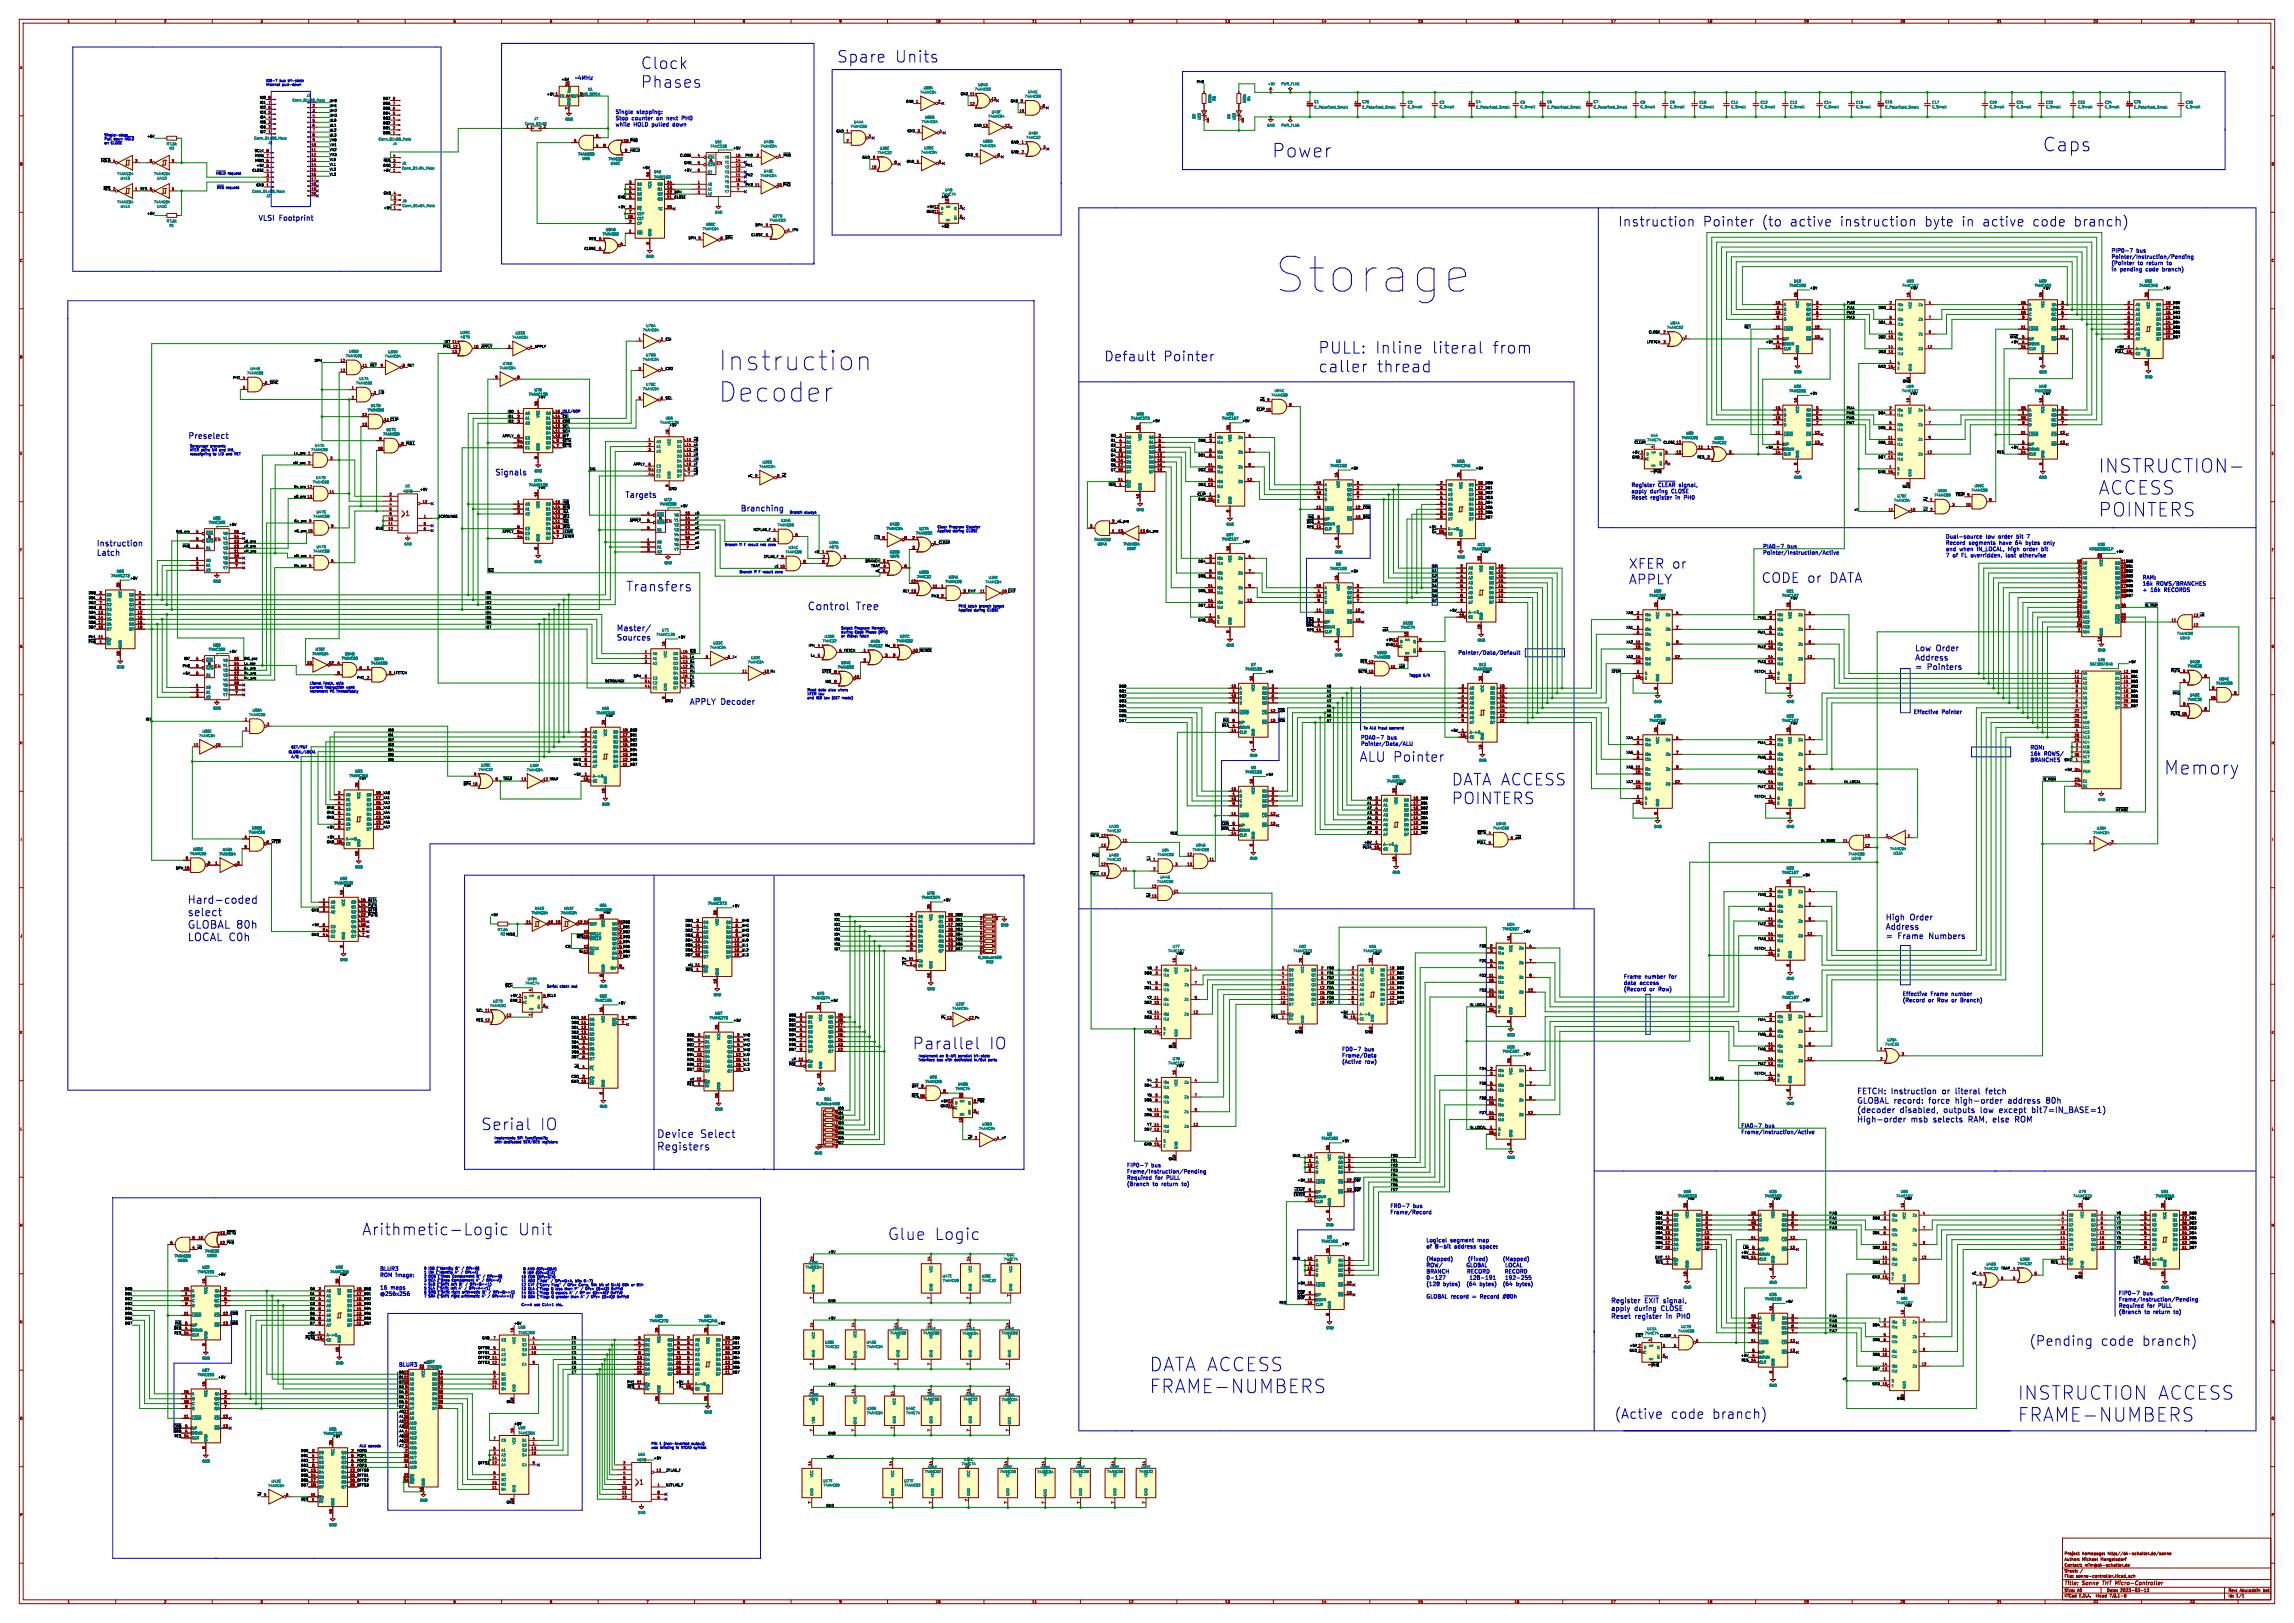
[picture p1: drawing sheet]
<svg xmlns="http://www.w3.org/2000/svg" width="1189mm" height="841mm" viewBox="0 0 1189 841" stroke-linecap="round" stroke-linejoin="round" font-family="sans-serif">
<defs><g id="words">
<text font-size="25.1" fill="#0000c2" x="660" y="153">Storage</text>
<g font-size="13.9" fill="#0000c2">
<text x="372" y="193">Instruction</text>
<text x="372" y="209">Decoder</text>
</g>
<g font-size="9.8" fill="#0000c2">
<text x="659" y="82">Power</text>
<text x="1059" y="79">Caps</text>
</g>
<g font-size="9.7" fill="#0000c2">
<text x="1088" y="246">INSTRUCTION-</text>
<text x="1088" y="257">ACCESS</text>
<text x="1088" y="268">POINTERS</text>
<text x="1122" y="402">Memory</text>
<text x="596" y="711">DATA ACCESS</text>
<text x="596" y="723">FRAME-NUMBERS</text>
<text x="1046" y="726">INSTRUCTION ACCESS</text>
<text x="1046" y="737">FRAME-NUMBERS</text>
</g>
<g font-size="8.4" fill="#0000c2">
<text x="434" y="33">Spare</text>
<text x="463" y="33">Units</text>
<text x="332" y="36">Clock</text>
<text x="332" y="46">Phases</text>
<text x="683" y="184">PULL: Inline</text>
<text x="740" y="184">literal</text>
<text x="771" y="184">from</text>
<text x="683" y="193">caller</text>
<text x="713" y="193">thread</text>
<text x="752" y="407">DATA ACCESS</text>
<text x="752" y="417">POINTERS</text>
<text x="473" y="544">Parallel</text>
<text x="512" y="544">IO</text>
<text x="249" y="586">Serial</text>
<text x="279" y="586">IO</text>
<text x="188" y="641">Arithmetic-Logic</text>
<text x="268" y="641">Unit</text>
<text x="460" y="643">Glue Logic</text>
</g>
<g font-size="7" fill="#0000c2">
<text x="839" y="118">Instruction</text>
<text x="882" y="118">Pointer</text>
<text x="912" y="118">(to</text>
<text x="926" y="118">active</text>
<text x="951" y="118">instruction</text>
<text x="994" y="118">byte</text>
<text x="1013" y="118">in active</text>
<text x="1048" y="118">code</text>
<text x="1069" y="118">branch)</text>
<text x="572" y="188">Default</text>
<text x="602" y="188">Pointer</text>
<text x="844" y="295">XFER or</text>
<text x="844" y="303">APPLY</text>
<text x="913" y="302">CODE or DATA</text>
<text x="324" y="307">Transfers</text>
<text x="705" y="395">ALU Pointer</text>
<text x="1052" y="698">(Pending</text>
<text x="1088" y="698">code</text>
<text x="1109" y="698">branch)</text>
<text x="837" y="736">(Active</text>
<text x="865" y="736">code</text>
<text x="886" y="736">branch)</text>
</g>
<g font-size="5.6" fill="#0000c2">
<text x="419" y="316">Control</text>
<text x="443" y="316">Tree</text>
<text x="97" y="469">Hard-coded</text>
<text x="97" y="475">select</text>
<text x="97" y="481">GLOBAL 80h</text>
<text x="97" y="488">LOCAL C0h</text>
<text x="340" y="590">Device</text>
<text x="362" y="590">Select</text>
<text x="340" y="596">Registers</text>
</g>
<g font-size="4.2" fill="#0000c2">
<text x="98" y="228">Preselect</text>
<text x="257" y="247">Signals</text>
<text x="324" y="258">Targets</text>
<text x="384" y="265">Branching</text>
<text x="50" y="283">Instruction</text>
<text x="50" y="288">Latch</text>
<text x="320" y="327">Master/</text>
<text x="320" y="332">Sources</text>
<text x="993" y="338">Low Order</text>
<text x="993" y="342">Address</text>
<text x="993" y="347">=</text>
<text x="998" y="347">Pointers</text>
<text x="358" y="365">APPLY Decoder</text>
<text x="977" y="477">High</text>
<text x="989" y="477">Order</text>
<text x="977" y="482">Address</text>
<text x="977" y="487">=</text>
<text x="983" y="487">Frame</text>
<text x="999" y="487">Numbers</text>
<text x="963" y="567">FETCH: Instruction</text>
<text x="1006" y="567">or literal</text>
<text x="1028" y="567">fetch</text>
<text x="963" y="572">GLOBAL record:</text>
<text x="999" y="572">force</text>
<text x="1012" y="572">high-order</text>
<text x="1040" y="572">address</text>
<text x="1059" y="572">80h</text>
<text x="963" y="577">(decoder</text>
<text x="963" y="582">High-order</text>
<text x="984" y="577">disabled,</text>
<text x="990" y="582">msb</text>
<text x="1001" y="582">selects</text>
<text x="1007" y="577">outputs</text>
<text x="1019" y="582">RAM, else</text>
<text x="1025" y="577">low</text>
<text x="1035" y="577">except</text>
<text x="1043" y="582">ROM</text>
<text x="1052" y="577">bit7=IN_BASE=1)</text>
</g>
<text font-size="3.8" fill="#0000c2" x="134" y="115">VLSI Footprint</text>
<g font-size="3.5" fill="#840000">
<text x="210" y="268">1</text>
<text x="331" y="770">1</text>
</g>
<g font-size="3.5" fill="#0000c2">
<text x="835" y="675">Register</text>
<text x="852" y="675">~{EXIT}</text>
<text x="862" y="675">signal,</text>
<text x="835" y="679">apply</text>
<text x="835" y="684">Reset</text>
<text x="847" y="679">during</text>
<text x="847" y="684">register</text>
<text x="860" y="679">CLOSE</text>
<text x="863" y="684">in</text>
<text x="868" y="684">PH0</text>
</g>
<g font-size="2.8" fill="#0000c2">
<text x="298" y="42">~4MHz</text>
<text x="319" y="59">Single</text>
<text x="330" y="59">stepping:</text>
<text x="319" y="62">Stop</text>
<text x="319" y="66">while</text>
<text x="327" y="62">counter</text>
<text x="328" y="66">HOLD pulled</text>
<text x="340" y="62">on</text>
<text x="345" y="62">next</text>
<text x="348" y="66">down</text>
<text x="353" y="62">PH0</text>
<text x="1094" y="131">PIP0-7</text>
<text x="1107" y="131">bus</text>
<text x="1094" y="134">Pointer/Instruction/Pending</text>
<text x="1094" y="137">(Pointer</text>
<text x="1108" y="137">to</text>
<text x="1112" y="137">return</text>
<text x="1123" y="137">to</text>
<text x="1094" y="141">in</text>
<text x="1099" y="141">pending</text>
<text x="1112" y="141">code</text>
<text x="1120" y="141">branch)</text>
<text x="846" y="252">Register</text>
<text x="846" y="256">apply</text>
<text x="855" y="256">during</text>
<text x="859" y="252">~{CLEAR}</text>
<text x="866" y="256">CLOSE</text>
<text x="870" y="252">signal,</text>
<text x="846" y="259">Reset</text>
<text x="855" y="259">register</text>
<text x="868" y="259">in</text>
<text x="872" y="259">PH0</text>
<text x="1009" y="279">Dual-source</text>
<text x="1029" y="279">low</text>
<text x="1036" y="279">order</text>
<text x="1045" y="279">bit</text>
<text x="1050" y="279">7</text>
<text x="914" y="284">PIA0-7</text>
<text x="914" y="288">Pointer/Instruction/Active</text>
<text x="926" y="284">bus</text>
<text x="1009" y="282">Record</text>
<text x="1009" y="286">and</text>
<text x="1015" y="286">when</text>
<text x="1020" y="282">segments</text>
<text x="1024" y="286">IN_LOCAL, high</text>
<text x="1036" y="282">have</text>
<text x="1044" y="282">64</text>
<text x="1048" y="286">order</text>
<text x="1050" y="282">bytes</text>
<text x="1058" y="286">bit</text>
<text x="1059" y="282">only</text>
<text x="1009" y="289">7 of</text>
<text x="1016" y="289">FL overridden,</text>
<text x="1039" y="289">lost</text>
<text x="1046" y="289">otherwise</text>
<text x="1110" y="300">RAM:</text>
<text x="1110" y="304">16k</text>
<text x="1117" y="304">ROWS/BRANCHES</text>
<text x="1110" y="307">+</text>
<text x="1114" y="307">16k</text>
<text x="1121" y="307">RECORDS</text>
<text x="756" y="339">Pointer/Data/Default</text>
<text x="992" y="370">Effective</text>
<text x="1006" y="370">Pointer</text>
<text x="705" y="383">PDA0-7</text>
<text x="719" y="383">bus</text>
<text x="705" y="387">Pointer/Data/ALU</text>
<text x="1052" y="388">ROM:</text>
<text x="1052" y="392">16k</text>
<text x="1052" y="395">BRANCHES</text>
<text x="1059" y="392">ROWS/</text>
<text x="842" y="507">Frame</text>
<text x="852" y="507">number</text>
<text x="865" y="507">for</text>
<text x="842" y="510">data</text>
<text x="842" y="514">(Record</text>
<text x="850" y="510">access</text>
<text x="855" y="514">or</text>
<text x="859" y="514">Row)</text>
<text x="986" y="516">Effective</text>
<text x="986" y="519">(Record</text>
<text x="999" y="519">or</text>
<text x="1001" y="516">Frame</text>
<text x="1004" y="519">Row or</text>
<text x="1011" y="516">number</text>
<text x="1016" y="519">Branch)</text>
<text x="696" y="545">FD0-7</text>
<text x="707" y="545">bus</text>
<text x="696" y="548">Frame/Data</text>
<text x="696" y="551">(Active</text>
<text x="707" y="551">row)</text>
<text x="902" y="585">FIA0-7</text>
<text x="902" y="588">Frame/Instruction/Active</text>
<text x="915" y="585">bus</text>
<text x="584" y="605">FIP0-7</text>
<text x="597" y="605">bus</text>
<text x="584" y="608">Frame/Instruction/Pending</text>
<text x="584" y="611">Required</text>
<text x="599" y="611">for</text>
<text x="604" y="611">PULL</text>
<text x="584" y="615">(Branch</text>
<text x="597" y="615">to</text>
<text x="602" y="615">return</text>
<text x="612" y="615">to)</text>
<text x="721" y="626">FR0-7</text>
<text x="721" y="629">Frame/Record</text>
<text x="732" y="626">bus</text>
<text x="739" y="644">Logical</text>
<text x="739" y="647">of</text>
<text x="744" y="647">8-bit</text>
<text x="752" y="644">segment</text>
<text x="754" y="647">address</text>
<text x="766" y="644">map</text>
<text x="767" y="647">space:</text>
<text x="739" y="654">(Mapped)</text>
<text x="761" y="654">(Fixed)</text>
<text x="779" y="654">(Mapped)</text>
<text x="197" y="659">BLUR3</text>
<text x="739" y="657">ROW/</text>
<text x="760" y="657">GLOBAL</text>
<text x="780" y="657">LOCAL</text>
<text x="197" y="662">ROM image:</text>
<text x="739" y="660">BRANCH</text>
<text x="739" y="663">0-127</text>
<text x="760" y="660">RECORD</text>
<text x="761" y="663">128-191</text>
<text x="780" y="660">RECORD</text>
<text x="780" y="663">192-255</text>
<text x="197" y="668">16</text>
<text x="197" y="672">@256x256</text>
<text x="202" y="668">maps</text>
<text x="739" y="666">(128</text>
<text x="748" y="666">bytes)</text>
<text x="760" y="666">(64</text>
<text x="767" y="666">bytes)</text>
<text x="779" y="666">(64</text>
<text x="785" y="666">bytes)</text>
<text x="1098" y="671">FIP0-7</text>
<text x="1111" y="671">bus</text>
<text x="739" y="673">GLOBAL record</text>
<text x="763" y="673">=</text>
<text x="767" y="673">Record</text>
<text x="779" y="673">#80h</text>
<text x="1098" y="674">Frame/Instruction/Pending</text>
<text x="1098" y="678">Required</text>
<text x="1113" y="678">for</text>
<text x="1118" y="678">PULL</text>
<text x="1098" y="681">(Branch</text>
<text x="1111" y="681">to</text>
<text x="1116" y="681">return</text>
<text x="1126" y="681">to)</text>
<text x="207" y="708">BLUR3</text>
</g>
<g font-size="2.8" fill="#840000">
<text x="1070" y="822">Title:</text>
<text x="1079" y="822">Sonne</text>
<text x="1090" y="822">THT Micro-Controller</text>
</g>
<g font-size="2.1" fill="#008484">
<text x="368" y="84">&amp;</text>
<text x="341" y="269">&amp;</text>
<text x="108" y="279">&amp;</text>
<text x="108" y="345">&amp;</text>
</g>
<g font-size="2.1" fill="#840000">
<text x="371" y="86">EN</text>
<text x="345" y="271">EN</text>
<text x="111" y="281">EN</text>
<text x="111" y="346">EN</text>
<text x="1070" y="809">Author:</text>
<text x="1070" y="806">Project</text>
<text x="1079" y="809">Michael</text>
<text x="1079" y="806">homepage:</text>
<text x="1089" y="809">Mangelsdorf</text>
<text x="1092" y="806">http://ok-schalter.de/sonne</text>
<text x="1070" y="815">Sheet:</text>
<text x="1070" y="812">Contact:</text>
<text x="1081" y="812">mim@ok-schalter.de</text>
<text x="1070" y="818">File:</text>
<text x="1076" y="818">sonne-controller.kicad_sch</text>
<text x="1070" y="828">KiCad</text>
<text x="1070" y="825">Size:</text>
<text x="1077" y="825">A0</text>
<text x="1078" y="828">E.D.A.</text>
<text x="1086" y="828">kicad</text>
<text x="1092" y="825">Date:</text>
<text x="1094" y="828">7.0.1-0</text>
<text x="1099" y="825">2023-03-13</text>
<text x="1155" y="825">Rev:</text>
<text x="1155" y="828">Id:</text>
<text x="1159" y="828">1/1</text>
<text x="1161" y="825">Abuladdin</text>
<text x="1174" y="825">bet</text>
</g>
<g font-size="1.8" fill="#840000">
<text x="35" y="12">1</text>
<text x="85" y="12">2</text>
<text x="135" y="12">3</text>
<text x="185" y="12">4</text>
<text x="235" y="12">5</text>
<text x="285" y="12">6</text>
<text x="335" y="12">7</text>
<text x="385" y="12">8</text>
<text x="435" y="12">9</text>
<text x="485" y="12">10</text>
<text x="535" y="12">11</text>
<text x="585" y="12">12</text>
<text x="635" y="12">13</text>
<text x="685" y="12">14</text>
<text x="735" y="12">15</text>
<text x="785" y="12">16</text>
<text x="835" y="12">17</text>
<text x="885" y="12">18</text>
<text x="935" y="12">19</text>
<text x="985" y="12">20</text>
<text x="1035" y="12">21</text>
<text x="1085" y="12">22</text>
<text x="1135" y="12">23</text>
<text x="10" y="36">A</text>
<text x="1177" y="36">A</text>
<text x="295" y="45" transform="rotate(-90 295 45)">14</text>
<text x="139" y="54">7</text>
<text x="139" y="51">8</text>
<text x="204" y="52">8</text>
<text x="288" y="50">1</text>
<text x="301" y="50">8</text>
<text x="475" y="53">1</text>
<text x="486" y="53">2</text>
<text x="514" y="52">13</text>
<text x="529" y="53">9</text>
<text x="139" y="59">5</text>
<text x="139" y="56">6</text>
<text x="162" y="55">2</text>
<text x="162" y="58">3</text>
<text x="204" y="59">5</text>
<text x="204" y="57">6</text>
<text x="204" y="54">7</text>
<text x="295" y="57" transform="rotate(-90 295 57)">7</text>
<text x="503" y="54">12</text>
<text x="528" y="58">10</text>
<text x="540" y="56">8</text>
<text x="139" y="64">3</text>
<text x="139" y="61">4</text>
<text x="162" y="61">4</text>
<text x="162" y="63">5</text>
<text x="162" y="66">6</text>
<text x="204" y="65">3</text>
<text x="204" y="62">4</text>
<text x="521" y="66">12</text>
<text x="139" y="69">1</text>
<text x="139" y="67">2</text>
<text x="162" y="68">7</text>
<text x="162" y="71">8</text>
<text x="204" y="70">1</text>
<text x="204" y="67">2</text>
<text x="309" y="71">5</text>
<text x="439" y="69">1</text>
<text x="450" y="71">3</text>
<text x="475" y="69">3</text>
<text x="487" y="69">4</text>
<text x="161" y="76">10</text>
<text x="162" y="73">9</text>
<text x="297" y="74">6</text>
<text x="309" y="76">4</text>
<text x="313" y="76">8</text>
<text x="323" y="74">10</text>
<text x="439" y="74">2</text>
<text x="529" y="74">1</text>
<text x="541" y="77">3</text>
<text x="138" y="84">6</text>
<text x="138" y="81">7</text>
<text x="138" y="79">8</text>
<text x="161" y="78">11</text>
<text x="161" y="81">12</text>
<text x="161" y="83">13</text>
<text x="204" y="84">3</text>
<text x="204" y="81">4</text>
<text x="324" y="79">9</text>
<text x="362" y="81">4</text>
<text x="381" y="84">14</text>
<text x="381" y="81">15</text>
<text x="392" y="81">3</text>
<text x="403" y="81">4</text>
<text x="452" y="82">9</text>
<text x="506" y="81">9</text>
<text x="517" y="81">8</text>
<text x="529" y="80">2</text>
<text x="10" y="86">B</text>
<text x="59" y="84">4</text>
<text x="70" y="84">3</text>
<text x="78" y="84">8</text>
<text x="89" y="84">9</text>
<text x="138" y="89">4</text>
<text x="138" y="86">5</text>
<text x="161" y="86">14</text>
<text x="161" y="89">15</text>
<text x="204" y="89">1</text>
<text x="204" y="86">2</text>
<text x="362" y="85">5</text>
<text x="362" y="89">6</text>
<text x="381" y="89">12</text>
<text x="381" y="86">13</text>
<text x="452" y="87">10</text>
<text x="464" y="85">8</text>
<text x="475" y="84">5</text>
<text x="487" y="84">6</text>
<text x="1177" y="86">B</text>
<text x="138" y="94">2</text>
<text x="138" y="92">3</text>
<text x="161" y="91">16</text>
<text x="161" y="94">17</text>
<text x="326" y="95">3</text>
<text x="337" y="92" transform="rotate(-90 337 92)">16</text>
<text x="346" y="95">14</text>
<text x="362" y="95">1</text>
<text x="381" y="94">10</text>
<text x="381" y="91">11</text>
<text x="59" y="99">2</text>
<text x="70" y="99">1</text>
<text x="78" y="99">6</text>
<text x="89" y="99">5</text>
<text x="138" y="97">1</text>
<text x="161" y="96">18</text>
<text x="161" y="99">19</text>
<text x="161" y="101">20</text>
<text x="204" y="101">4</text>
<text x="326" y="98">4</text>
<text x="326" y="100">5</text>
<text x="346" y="100">12</text>
<text x="346" y="98">13</text>
<text x="362" y="98">2</text>
<text x="362" y="100">3</text>
<text x="382" y="99">7</text>
<text x="382" y="97">9</text>
<text x="391" y="97">11</text>
<text x="204" y="106">2</text>
<text x="204" y="103">3</text>
<text x="326" y="103">6</text>
<text x="326" y="108">9</text>
<text x="346" y="103">11</text>
<text x="346" y="108">15</text>
<text x="491" y="106" transform="rotate(-90 491 106)">10</text>
<text x="497" y="108">9</text>
<text x="204" y="108">1</text>
<text x="325" y="113">10</text>
<text x="326" y="110">7</text>
<text x="497" y="113">8</text>
<text x="326" y="116">2</text>
<text x="397" y="117">5</text>
<text x="408" y="120">4</text>
<text x="310" y="124">5</text>
<text x="326" y="121">1</text>
<text x="362" y="124">5</text>
<text x="373" y="124">6</text>
<text x="397" y="122">6</text>
<text x="310" y="130">6</text>
<text x="322" y="127">4</text>
<text x="337" y="127" transform="rotate(-90 337 127)">8</text>
<text x="10" y="136">C</text>
<text x="1177" y="136">C</text>
<text x="931" y="154" transform="rotate(-90 931 154)">16</text>
<text x="990" y="154" transform="rotate(-90 990 154)">16</text>
<text x="1059" y="154" transform="rotate(-90 1059 154)">16</text>
<text x="1113" y="154" transform="rotate(-90 1113 154)">20</text>
<text x="920" y="158">15</text>
<text x="921" y="160">1</text>
<text x="941" y="160">2</text>
<text x="941" y="158">3</text>
<text x="979" y="158">2</text>
<text x="979" y="160">3</text>
<text x="1000" y="158">4</text>
<text x="1047" y="158">15</text>
<text x="1048" y="160">1</text>
<text x="1068" y="160">2</text>
<text x="1068" y="158">3</text>
<text x="1103" y="158">2</text>
<text x="1103" y="160">3</text>
<text x="1122" y="160">17</text>
<text x="1122" y="158">18</text>
<text x="920" y="163">10</text>
<text x="921" y="165">9</text>
<text x="941" y="163">6</text>
<text x="941" y="165">7</text>
<text x="979" y="165">5</text>
<text x="979" y="168">6</text>
<text x="1000" y="165">7</text>
<text x="1047" y="163">10</text>
<text x="1048" y="165">9</text>
<text x="1068" y="163">6</text>
<text x="1068" y="165">7</text>
<text x="1103" y="163">4</text>
<text x="1103" y="165">5</text>
<text x="1103" y="168">6</text>
<text x="1122" y="168">14</text>
<text x="1122" y="165">15</text>
<text x="1122" y="163">16</text>
<text x="862" y="173">2</text>
<text x="920" y="170">11</text>
<text x="941" y="170">12</text>
<text x="979" y="173">11</text>
<text x="1000" y="173">9</text>
<text x="1047" y="170">11</text>
<text x="1068" y="170">12</text>
<text x="1103" y="170">7</text>
<text x="1103" y="173">8</text>
<text x="1122" y="173">12</text>
<text x="1122" y="170">13</text>
<text x="234" y="178">11</text>
<text x="331" y="177">1</text>
<text x="342" y="177">2</text>
<text x="862" y="178">3</text>
<text x="873" y="175">1</text>
<text x="921" y="178">4</text>
<text x="921" y="175">5</text>
<text x="941" y="175">13</text>
<text x="979" y="175">10</text>
<text x="1048" y="178">4</text>
<text x="1048" y="175">5</text>
<text x="1068" y="175">13</text>
<text x="1103" y="175">9</text>
<text x="1122" y="175">11</text>
<text x="10" y="186">D</text>
<text x="234" y="183">13</text>
<text x="245" y="180">10</text>
<text x="263" y="180">3</text>
<text x="275" y="180">4</text>
<text x="920" y="180">14</text>
<text x="979" y="183">13</text>
<text x="979" y="180">14</text>
<text x="999" y="180">12</text>
<text x="1047" y="180">14</text>
<text x="1102" y="183">19</text>
<text x="1103" y="180">1</text>
<text x="1177" y="186">D</text>
<text x="176" y="188">12</text>
<text x="188" y="190">11</text>
<text x="209" y="190">8</text>
<text x="331" y="192">3</text>
<text x="342" y="192">4</text>
<text x="931" y="186" transform="rotate(-90 931 186)">8</text>
<text x="979" y="191">15</text>
<text x="979" y="188">1</text>
<text x="1059" y="186" transform="rotate(-90 1059 186)">8</text>
<text x="1113" y="190" transform="rotate(-90 1113 190)">10</text>
<text x="126" y="196">4</text>
<text x="176" y="193">13</text>
<text x="257" y="196">9</text>
<text x="268" y="196">8</text>
<text x="126" y="202">5</text>
<text x="137" y="199">6</text>
<text x="182" y="202">1</text>
<text x="182" y="207">2</text>
<text x="194" y="204">3</text>
<text x="331" y="207">5</text>
<text x="342" y="207">6</text>
<text x="657" y="208">9</text>
<text x="931" y="209" transform="rotate(-90 931 209)">16</text>
<text x="990" y="209" transform="rotate(-90 990 209)">16</text>
<text x="1059" y="209" transform="rotate(-90 1059 209)">16</text>
<text x="188" y="216">12</text>
<text x="268" y="214">1</text>
<text x="279" y="210" transform="rotate(-90 279 210)">16</text>
<text x="288" y="214">15</text>
<text x="656" y="213">10</text>
<text x="668" y="210">8</text>
<text x="920" y="212">15</text>
<text x="921" y="215">1</text>
<text x="941" y="215">2</text>
<text x="941" y="212">3</text>
<text x="979" y="212">2</text>
<text x="979" y="215">3</text>
<text x="999" y="212">4</text>
<text x="1047" y="212">15</text>
<text x="1048" y="215">1</text>
<text x="1068" y="215">2</text>
<text x="1068" y="212">3</text>
<text x="188" y="221">13</text>
<text x="199" y="218">11 ~{CLIP}</text>
<text x="199" y="218">11</text>
<text x="268" y="217">2</text>
<text x="268" y="219">3</text>
<text x="288" y="222">12</text>
<text x="288" y="219">13</text>
<text x="288" y="217">14</text>
<text x="920" y="217">10</text>
<text x="921" y="220">9</text>
<text x="941" y="217">6</text>
<text x="941" y="220">7</text>
<text x="979" y="220">5</text>
<text x="999" y="220">7</text>
<text x="1047" y="217">10</text>
<text x="1048" y="220">9</text>
<text x="1068" y="217">6</text>
<text x="1068" y="220">7</text>
<text x="268" y="227">6</text>
<text x="288" y="227">10</text>
<text x="288" y="224">11</text>
<text x="347" y="225" transform="rotate(-90 347 225)">16</text>
<text x="580" y="226">3</text>
<text x="591" y="223" transform="rotate(-90 591 223)">20</text>
<text x="600" y="226">2</text>
<text x="627" y="226">2</text>
<text x="637" y="223" transform="rotate(-90 637 223)">16</text>
<text x="647" y="226">4</text>
<text x="920" y="225">11</text>
<text x="941" y="225">12</text>
<text x="979" y="227">11</text>
<text x="979" y="222">6</text>
<text x="999" y="227">9</text>
<text x="1047" y="225">11</text>
<text x="1068" y="225">12</text>
<text x="196" y="233">10</text>
<text x="196" y="228">9</text>
<text x="208" y="231">8</text>
<text x="268" y="232">4</text>
<text x="268" y="229">5</text>
<text x="288" y="232">7</text>
<text x="288" y="229">9</text>
<text x="336" y="229">1</text>
<text x="336" y="231">2</text>
<text x="336" y="234">3</text>
<text x="356" y="234">13</text>
<text x="356" y="231">14</text>
<text x="356" y="229">15</text>
<text x="580" y="229">4</text>
<text x="580" y="232">7</text>
<text x="600" y="229">5</text>
<text x="600" y="232">6</text>
<text x="627" y="229">3</text>
<text x="857" y="232" transform="rotate(-90 857 232)">4</text>
<text x="869" y="230">12</text>
<text x="880" y="233">11</text>
<text x="885" y="233">1</text>
<text x="921" y="233">4</text>
<text x="921" y="230">5</text>
<text x="941" y="230">13</text>
<text x="979" y="230">10</text>
<text x="1048" y="233">4</text>
<text x="1048" y="230">5</text>
<text x="1068" y="230">13</text>
<text x="10" y="236">E</text>
<text x="160" y="236">1</text>
<text x="171" y="238">3</text>
<text x="279" y="238" transform="rotate(-90 279 238)">8</text>
<text x="356" y="239">11</text>
<text x="356" y="236">12</text>
<text x="579" y="237">13</text>
<text x="579" y="239">14</text>
<text x="580" y="234">8</text>
<text x="600" y="237">12</text>
<text x="600" y="239">15</text>
<text x="600" y="234">9</text>
<text x="627" y="234">5</text>
<text x="627" y="237">6</text>
<text x="647" y="234">7</text>
<text x="850" y="235">2</text>
<text x="863" y="235">5</text>
<text x="869" y="235">13</text>
<text x="885" y="238">2</text>
<text x="896" y="235">3</text>
<text x="920" y="235">14</text>
<text x="979" y="238">13</text>
<text x="979" y="235">14</text>
<text x="999" y="235">12</text>
<text x="1047" y="235">14</text>
<text x="1177" y="236">E</text>
<text x="160" y="241">2</text>
<text x="336" y="244">5</text>
<text x="336" y="241">6</text>
<text x="356" y="241">10</text>
<text x="356" y="244">9</text>
<text x="579" y="242">17</text>
<text x="579" y="244">18</text>
<text x="600" y="242">16</text>
<text x="600" y="244">19</text>
<text x="626" y="244">10</text>
<text x="626" y="242">11</text>
<text x="647" y="242">9</text>
<text x="863" y="240">6</text>
<text x="931" y="241" transform="rotate(-90 931 241)">8</text>
<text x="979" y="245">15</text>
<text x="979" y="243">1</text>
<text x="1059" y="241" transform="rotate(-90 1059 241)">8</text>
<text x="336" y="246">4</text>
<text x="356" y="246">7</text>
<text x="391" y="247">9</text>
<text x="403" y="247">8</text>
<text x="579" y="249">11</text>
<text x="580" y="252">1</text>
<text x="626" y="252">13</text>
<text x="626" y="249">14</text>
<text x="646" y="249">12</text>
<text x="682" y="251">15</text>
<text x="693" y="247" transform="rotate(-90 693 247)">16</text>
<text x="703" y="251">3</text>
<text x="746" y="251">2</text>
<text x="757" y="247" transform="rotate(-90 757 247)">20</text>
<text x="766" y="251">18</text>
<text x="159" y="253">12</text>
<text x="171" y="256">11</text>
<text x="202" y="257">2</text>
<text x="279" y="257" transform="rotate(-90 279 257)">16</text>
<text x="627" y="257">1</text>
<text x="682" y="256">10</text>
<text x="683" y="253">1</text>
<text x="703" y="253">2</text>
<text x="703" y="256">6</text>
<text x="746" y="253">3</text>
<text x="746" y="256">4</text>
<text x="766" y="256">16</text>
<text x="766" y="253">17</text>
<text x="1020" y="257">9</text>
<text x="159" y="258">13</text>
<text x="202" y="259">3</text>
<text x="202" y="262">4</text>
<text x="219" y="261">13</text>
<text x="268" y="261">1</text>
<text x="268" y="264">2</text>
<text x="288" y="264">14</text>
<text x="288" y="261">15</text>
<text x="591" y="258" transform="rotate(-90 591 258)">10</text>
<text x="626" y="259">15</text>
<text x="682" y="264">11</text>
<text x="683" y="259">9</text>
<text x="703" y="264">12</text>
<text x="703" y="259">7</text>
<text x="746" y="259">5</text>
<text x="746" y="261">6</text>
<text x="746" y="264">7</text>
<text x="766" y="264">13</text>
<text x="766" y="261">14</text>
<text x="766" y="259">15</text>
<text x="1012" y="262">3</text>
<text x="1019" y="262">10</text>
<text x="1031" y="260">8</text>
<text x="201" y="270">10</text>
<text x="202" y="265">5</text>
<text x="202" y="267">9</text>
<text x="220" y="268">1</text>
<text x="268" y="266">3</text>
<text x="288" y="269">12</text>
<text x="288" y="266">13</text>
<text x="335" y="267">4</text>
<text x="355" y="269">14</text>
<text x="355" y="267">15</text>
<text x="637" y="265" transform="rotate(-90 637 265)">8</text>
<text x="683" y="269">5</text>
<text x="703" y="269">13</text>
<text x="746" y="266">8</text>
<text x="746" y="269">9</text>
<text x="766" y="269">11</text>
<text x="766" y="266">12</text>
<text x="979" y="265">11</text>
<text x="990" y="265">10</text>
<text x="160" y="276">10</text>
<text x="160" y="271">9</text>
<text x="172" y="273">8</text>
<text x="201" y="272">11</text>
<text x="201" y="275">12</text>
<text x="220" y="275">6</text>
<text x="220" y="272">8</text>
<text x="268" y="274">6</text>
<text x="288" y="274">10</text>
<text x="288" y="271">11</text>
<text x="335" y="274">6</text>
<text x="335" y="271">5</text>
<text x="355" y="274">12</text>
<text x="355" y="272">13</text>
<text x="401" y="275">4</text>
<text x="565" y="273">3</text>
<text x="576" y="276">1</text>
<text x="576" y="271">2</text>
<text x="579" y="276">12</text>
<text x="591" y="276">13</text>
<text x="682" y="274">14</text>
<text x="683" y="271">4</text>
<text x="746" y="274">1</text>
<text x="102" y="276">4</text>
<text x="102" y="280">5</text>
<text x="121" y="281">13</text>
<text x="121" y="279">14</text>
<text x="121" y="276">15</text>
<text x="268" y="279">4</text>
<text x="268" y="276">5</text>
<text x="288" y="279">7</text>
<text x="288" y="276">9</text>
<text x="335" y="281">1</text>
<text x="355" y="279">10</text>
<text x="355" y="277">11</text>
<text x="356" y="282">9</text>
<text x="401" y="280">5</text>
<text x="412" y="278">6</text>
<text x="457" y="279">9</text>
<text x="469" y="279">8</text>
<text x="473" y="279">2</text>
<text x="484" y="282">1</text>
<text x="693" y="280" transform="rotate(-90 693 280)">8</text>
<text x="746" y="276">19</text>
<text x="10" y="286">F</text>
<text x="102" y="284">6</text>
<text x="121" y="286">11</text>
<text x="121" y="284">12</text>
<text x="279" y="285" transform="rotate(-90 279 285)">8</text>
<text x="335" y="283">2</text>
<text x="335" y="286">3</text>
<text x="356" y="284">7</text>
<text x="426" y="287">1</text>
<text x="473" y="284">3</text>
<text x="637" y="285" transform="rotate(-90 637 285)">16</text>
<text x="757" y="283" transform="rotate(-90 757 283)">10</text>
<text x="1177" y="286">F</text>
<text x="102" y="290">1</text>
<text x="102" y="293">2</text>
<text x="121" y="289">10</text>
<text x="122" y="291">9</text>
<text x="160" y="289">4</text>
<text x="160" y="294">5</text>
<text x="172" y="291">6</text>
<text x="405" y="289">9</text>
<text x="416" y="292">8</text>
<text x="426" y="292">8</text>
<text x="426" y="289">2</text>
<text x="437" y="289">9</text>
<text x="458" y="291">3</text>
<text x="627" y="289">2</text>
<text x="627" y="292">3</text>
<text x="647" y="289">4</text>
<text x="767" y="291" transform="rotate(-90 767 291)">20</text>
<text x="1076" y="292">10</text>
<text x="1089" y="289" transform="rotate(-90 1089 289)">28</text>
<text x="1099" y="292">11 DB0</text>
<text x="1099" y="292">11</text>
<text x="102" y="295">3</text>
<text x="122" y="294">7</text>
<text x="458" y="297">5</text>
<text x="458" y="294">4</text>
<text x="469" y="294">6</text>
<text x="627" y="297">5</text>
<text x="627" y="299">6</text>
<text x="647" y="297">7</text>
<text x="757" y="294">2</text>
<text x="757" y="297">3</text>
<text x="757" y="299">4</text>
<text x="777" y="299">16</text>
<text x="777" y="297">17</text>
<text x="777" y="294">18</text>
<text x="1077" y="299">7</text>
<text x="1077" y="297">8</text>
<text x="1077" y="294">9</text>
<text x="1099" y="294">12 DB1</text>
<text x="1099" y="297">13 DB2</text>
<text x="1099" y="299">15 DB3</text>
<text x="1099" y="294">12</text>
<text x="1099" y="297">13</text>
<text x="1099" y="299">15</text>
<text x="62" y="304" transform="rotate(-90 62 304)">20</text>
<text x="472" y="302">12</text>
<text x="483" y="305">11</text>
<text x="488" y="305">1</text>
<text x="626" y="304">11</text>
<text x="647" y="304">9</text>
<text x="682" y="304">15</text>
<text x="693" y="301" transform="rotate(-90 693 301)">16</text>
<text x="703" y="304">3</text>
<text x="757" y="302">5</text>
<text x="757" y="304">6</text>
<text x="777" y="304">14</text>
<text x="777" y="302">15</text>
<text x="1077" y="304">5</text>
<text x="1077" y="302">6</text>
<text x="1099" y="302">16 DB4</text>
<text x="1099" y="304">17 DB5</text>
<text x="1099" y="302">16</text>
<text x="1099" y="304">17</text>
<text x="52" y="308">3</text>
<text x="52" y="311">4</text>
<text x="72" y="308">2</text>
<text x="72" y="311">5</text>
<text x="472" y="307">13</text>
<text x="488" y="310">2</text>
<text x="499" y="307">3</text>
<text x="508" y="307">11</text>
<text x="626" y="307">10</text>
<text x="626" y="312">14</text>
<text x="646" y="312">12</text>
<text x="682" y="309">10</text>
<text x="683" y="307">1</text>
<text x="683" y="312">9</text>
<text x="703" y="307">2</text>
<text x="703" y="309">6</text>
<text x="703" y="312">7</text>
<text x="757" y="307">7</text>
<text x="757" y="309">8</text>
<text x="757" y="312">9</text>
<text x="777" y="312">11</text>
<text x="777" y="309">12</text>
<text x="777" y="307">13</text>
<text x="1076" y="312">25</text>
<text x="1077" y="309">3</text>
<text x="1077" y="307">4</text>
<text x="1099" y="307">18 DB6</text>
<text x="1099" y="309">19 DB7</text>
<text x="1099" y="307">18</text>
<text x="1099" y="309">19</text>
<text x="52" y="313">7</text>
<text x="52" y="316">8</text>
<text x="72" y="313">6</text>
<text x="72" y="316">9</text>
<text x="626" y="314">13</text>
<text x="682" y="317">11</text>
<text x="703" y="317">12</text>
<text x="757" y="317">1</text>
<text x="859" y="315" transform="rotate(-90 859 315)">16</text>
<text x="928" y="315" transform="rotate(-90 928 315)">16</text>
<text x="1076" y="317">21</text>
<text x="1076" y="314">24</text>
<text x="1099" y="314">20</text>
<text x="51" y="318">13</text>
<text x="51" y="321">14</text>
<text x="51" y="323">17</text>
<text x="71" y="318">12</text>
<text x="71" y="321">15</text>
<text x="71" y="323">16</text>
<text x="626" y="322">15</text>
<text x="627" y="320">1</text>
<text x="683" y="322">5</text>
<text x="703" y="322">13</text>
<text x="756" y="320">19</text>
<text x="848" y="318">2</text>
<text x="848" y="321">3</text>
<text x="869" y="318">4</text>
<text x="917" y="318">2</text>
<text x="917" y="321">3</text>
<text x="937" y="318">4</text>
<text x="1076" y="320">23</text>
<text x="1077" y="322">2</text>
<text x="1099" y="320">22</text>
<text x="1099" y="322">27</text>
<text x="1125" y="322">11</text>
<text x="51" y="326">18</text>
<text x="71" y="326">19</text>
<text x="637" y="328" transform="rotate(-90 637 328)">8</text>
<text x="682" y="327">14</text>
<text x="683" y="325">4</text>
<text x="729" y="330" transform="rotate(-90 729 330)">10</text>
<text x="767" y="326" transform="rotate(-90 767 326)">10</text>
<text x="848" y="326">5</text>
<text x="848" y="328">6</text>
<text x="869" y="326">7</text>
<text x="917" y="326">5</text>
<text x="917" y="328">6</text>
<text x="937" y="326">7</text>
<text x="1076" y="325">26</text>
<text x="1077" y="327">1</text>
<text x="1137" y="325">12</text>
<text x="10" y="336">G</text>
<text x="51" y="331">11</text>
<text x="52" y="333">1</text>
<text x="345" y="335" transform="rotate(-90 345 335)">16</text>
<text x="424" y="335">4</text>
<text x="463" y="335">8</text>
<text x="693" y="333" transform="rotate(-90 693 333)">8</text>
<text x="722" y="335">11</text>
<text x="722" y="332">12</text>
<text x="735" y="332">9</text>
<text x="848" y="334">11</text>
<text x="869" y="334">9</text>
<text x="916" y="334">11</text>
<text x="937" y="334">9</text>
<text x="1089" y="332" transform="rotate(-90 1089 332)">14</text>
<text x="1177" y="336">G</text>
<text x="62" y="340" transform="rotate(-90 62 340)">10</text>
<text x="334" y="338">1</text>
<text x="334" y="341">2</text>
<text x="354" y="341">14</text>
<text x="354" y="338">15</text>
<text x="366" y="341">5</text>
<text x="377" y="341">6</text>
<text x="424" y="340">5</text>
<text x="435" y="338">6</text>
<text x="448" y="338">1</text>
<text x="459" y="340">3</text>
<text x="463" y="340">9</text>
<text x="473" y="338">10 ~{MEMOE}</text>
<text x="473" y="338">10</text>
<text x="735" y="337">8</text>
<text x="848" y="336">10</text>
<text x="848" y="341">14</text>
<text x="868" y="341">12</text>
<text x="916" y="336">10</text>
<text x="916" y="341">14</text>
<text x="937" y="341">12</text>
<text x="102" y="342">4</text>
<text x="102" y="346">5</text>
<text x="121" y="347">13</text>
<text x="121" y="345">14</text>
<text x="121" y="342">15</text>
<text x="159" y="344">13</text>
<text x="170" y="344">12</text>
<text x="175" y="344">4</text>
<text x="186" y="347">6</text>
<text x="190" y="347">1</text>
<text x="334" y="344">3</text>
<text x="354" y="346">12</text>
<text x="354" y="344">13</text>
<text x="448" y="343">2</text>
<text x="709" y="344">12</text>
<text x="721" y="346">11</text>
<text x="729" y="343" transform="rotate(-90 729 343)">13</text>
<text x="848" y="344">13</text>
<text x="916" y="344">13</text>
<text x="102" y="350">6</text>
<text x="121" y="352">11</text>
<text x="121" y="350">12</text>
<text x="175" y="349">5</text>
<text x="190" y="352">2</text>
<text x="202" y="349">3</text>
<text x="334" y="354">5</text>
<text x="334" y="351">6</text>
<text x="354" y="351">10</text>
<text x="354" y="349">11</text>
<text x="354" y="354">9</text>
<text x="385" y="349">11</text>
<text x="432" y="354">9</text>
<text x="432" y="349">8</text>
<text x="443" y="351">10</text>
<text x="649" y="353" transform="rotate(-90 649 353)">16</text>
<text x="709" y="349">13</text>
<text x="768" y="353" transform="rotate(-90 768 353)">20</text>
<text x="848" y="351">15</text>
<text x="848" y="349">1</text>
<text x="916" y="351">15</text>
<text x="917" y="349">1</text>
<text x="1075" y="354">10</text>
<text x="1075" y="351">11</text>
<text x="1075" y="349">12</text>
<text x="1101" y="349">13</text>
<text x="1101" y="351">14</text>
<text x="1101" y="354">15</text>
<text x="1131" y="353">5</text>
<text x="1131" y="348">4</text>
<text x="1143" y="351">6</text>
<text x="102" y="356">1</text>
<text x="102" y="359">2</text>
<text x="121" y="355">10</text>
<text x="122" y="360">7</text>
<text x="122" y="357">9</text>
<text x="334" y="356">4</text>
<text x="354" y="356">7</text>
<text x="638" y="356">15</text>
<text x="639" y="359">1</text>
<text x="659" y="359">2</text>
<text x="659" y="356">3</text>
<text x="758" y="356">2</text>
<text x="758" y="359">3</text>
<text x="777" y="359">17</text>
<text x="777" y="356">18</text>
<text x="859" y="357" transform="rotate(-90 859 357)">8</text>
<text x="928" y="357" transform="rotate(-90 928 357)">8</text>
<text x="1076" y="359">8</text>
<text x="1076" y="356">9</text>
<text x="1101" y="356">17</text>
<text x="1101" y="359">18</text>
<text x="1146" y="357">9</text>
<text x="1158" y="360">8</text>
<text x="102" y="361">3</text>
<text x="638" y="361">10</text>
<text x="639" y="364">9</text>
<text x="659" y="361">6</text>
<text x="659" y="364">7</text>
<text x="758" y="361">4</text>
<text x="758" y="364">5</text>
<text x="777" y="364">15</text>
<text x="777" y="361">16</text>
<text x="1076" y="364">6</text>
<text x="1076" y="361">7</text>
<text x="1101" y="361">19</text>
<text x="1101" y="364">20</text>
<text x="1131" y="366">9</text>
<text x="1146" y="362">10</text>
<text x="638" y="369">11</text>
<text x="658" y="369">12</text>
<text x="758" y="367">6</text>
<text x="758" y="369">7</text>
<text x="758" y="372">8</text>
<text x="777" y="372">12</text>
<text x="777" y="369">13</text>
<text x="777" y="367">14</text>
<text x="1075" y="372">26</text>
<text x="1075" y="369">27</text>
<text x="1076" y="367">5</text>
<text x="1101" y="367">21</text>
<text x="1131" y="371">10</text>
<text x="1143" y="368">8</text>
<text x="127" y="374">1</text>
<text x="138" y="376">3</text>
<text x="314" y="376" transform="rotate(-90 314 376)">20</text>
<text x="639" y="377">4</text>
<text x="639" y="374">5</text>
<text x="658" y="374">13</text>
<text x="758" y="374">9</text>
<text x="777" y="374">11</text>
<text x="1075" y="374">23</text>
<text x="1075" y="377">25</text>
<text x="127" y="379">2</text>
<text x="303" y="379">2</text>
<text x="303" y="382">3</text>
<text x="323" y="382">17</text>
<text x="323" y="379">18</text>
<text x="638" y="379">14</text>
<text x="757" y="382">19</text>
<text x="758" y="379">1</text>
<text x="848" y="383">2</text>
<text x="859" y="379" transform="rotate(-90 859 379)">16</text>
<text x="869" y="383">4</text>
<text x="917" y="383">2</text>
<text x="928" y="379" transform="rotate(-90 928 379)">16</text>
<text x="937" y="383">4</text>
<text x="1075" y="382">28</text>
<text x="1076" y="379">4</text>
<text x="10" y="386">H</text>
<text x="100" y="387">11</text>
<text x="112" y="387">10</text>
<text x="303" y="384">4</text>
<text x="303" y="387">5</text>
<text x="303" y="389">6</text>
<text x="323" y="389">14</text>
<text x="323" y="387">15</text>
<text x="323" y="384">16</text>
<text x="649" y="385" transform="rotate(-90 649 385)">8</text>
<text x="768" y="388" transform="rotate(-90 768 388)">10</text>
<text x="848" y="386">3</text>
<text x="917" y="386">3</text>
<text x="1075" y="384">29</text>
<text x="1076" y="389">2</text>
<text x="1076" y="387">3</text>
<text x="1177" y="386">H</text>
<text x="303" y="392">7</text>
<text x="303" y="394">8</text>
<text x="323" y="394">12</text>
<text x="323" y="392">13</text>
<text x="848" y="391">5</text>
<text x="848" y="393">6</text>
<text x="869" y="391">7</text>
<text x="917" y="391">5</text>
<text x="917" y="393">6</text>
<text x="937" y="391">7</text>
<text x="1075" y="392">30</text>
<text x="1076" y="394">1</text>
<text x="246" y="402">9</text>
<text x="303" y="402">1</text>
<text x="303" y="397">9</text>
<text x="323" y="397">11</text>
<text x="848" y="401">10</text>
<text x="848" y="398">11</text>
<text x="869" y="398">9</text>
<text x="916" y="401">10</text>
<text x="916" y="398">11</text>
<text x="937" y="398">9</text>
<text x="1075" y="400">31</text>
<text x="245" y="407">10</text>
<text x="257" y="404">8</text>
<text x="270" y="404">13</text>
<text x="302" y="404">19</text>
<text x="649" y="406" transform="rotate(-90 649 406)">16</text>
<text x="848" y="406">14</text>
<text x="868" y="406">12</text>
<text x="916" y="406">14</text>
<text x="937" y="406">12</text>
<text x="1075" y="405">22</text>
<text x="1075" y="407">24</text>
<text x="175" y="412">2</text>
<text x="186" y="408" transform="rotate(-90 186 408)">20</text>
<text x="195" y="412">18</text>
<text x="314" y="411" transform="rotate(-90 314 411)">10</text>
<text x="638" y="410">15</text>
<text x="639" y="412">1</text>
<text x="659" y="412">2</text>
<text x="659" y="410">3</text>
<text x="723" y="411" transform="rotate(-90 723 411)">20</text>
<text x="848" y="408">13</text>
<text x="848" y="414">1</text>
<text x="916" y="408">13</text>
<text x="917" y="414">1</text>
<text x="175" y="414">3</text>
<text x="175" y="417">4</text>
<text x="175" y="419">5</text>
<text x="195" y="419">15</text>
<text x="195" y="417">16</text>
<text x="195" y="414">17</text>
<text x="638" y="415">10</text>
<text x="639" y="417">9</text>
<text x="659" y="415">6</text>
<text x="659" y="417">7</text>
<text x="713" y="414">2</text>
<text x="713" y="417">3</text>
<text x="713" y="419">4</text>
<text x="733" y="419">16</text>
<text x="733" y="417">17</text>
<text x="733" y="414">18</text>
<text x="848" y="416">15</text>
<text x="916" y="416">15</text>
<text x="175" y="422">6</text>
<text x="175" y="424">7</text>
<text x="195" y="424">13</text>
<text x="195" y="422">14</text>
<text x="638" y="422">11</text>
<text x="658" y="422">12</text>
<text x="713" y="422">5</text>
<text x="713" y="425">6</text>
<text x="733" y="425">14</text>
<text x="733" y="422">15</text>
<text x="859" y="422" transform="rotate(-90 859 422)">8</text>
<text x="928" y="422" transform="rotate(-90 928 422)">8</text>
<text x="175" y="427">8</text>
<text x="175" y="429">9</text>
<text x="195" y="429">11</text>
<text x="195" y="427">12</text>
<text x="639" y="430">4</text>
<text x="639" y="427">5</text>
<text x="658" y="427">13</text>
<text x="713" y="427">7</text>
<text x="713" y="430">8</text>
<text x="733" y="430">12</text>
<text x="733" y="427">13</text>
<text x="11" y="436">I</text>
<text x="127" y="434">4</text>
<text x="138" y="437">6</text>
<text x="174" y="437">19</text>
<text x="175" y="434">1</text>
<text x="571" y="434">12</text>
<text x="582" y="436">11</text>
<text x="638" y="433">14</text>
<text x="713" y="437">1</text>
<text x="713" y="432">9</text>
<text x="733" y="432">11</text>
<text x="771" y="432">4</text>
<text x="783" y="435">6</text>
<text x="955" y="436">11</text>
<text x="967" y="434">13</text>
<text x="977" y="434">2</text>
<text x="989" y="434">1</text>
<text x="1083" y="437">1</text>
<text x="1094" y="437">2</text>
<text x="1178" y="436">I</text>
<text x="127" y="440">5</text>
<text x="186" y="444" transform="rotate(-90 186 444)">10</text>
<text x="571" y="439">13</text>
<text x="615" y="443">12</text>
<text x="649" y="439" transform="rotate(-90 649 439)">8</text>
<text x="712" y="440">19</text>
<text x="967" y="439">12</text>
<text x="96" y="446">9</text>
<text x="108" y="448">8</text>
<text x="111" y="448">1</text>
<text x="123" y="448">2</text>
<text x="571" y="449">12</text>
<text x="598" y="446">1</text>
<text x="609" y="449">3</text>
<text x="615" y="449">13</text>
<text x="627" y="446">11</text>
<text x="723" y="446" transform="rotate(-90 723 446)">10</text>
<text x="96" y="451">10</text>
<text x="571" y="454">13</text>
<text x="582" y="451">11</text>
<text x="598" y="451">2</text>
<text x="597" y="460">12</text>
<text x="917" y="462">2</text>
<text x="928" y="458" transform="rotate(-90 928 458)">16</text>
<text x="937" y="462">4</text>
<text x="167" y="467">1</text>
<text x="178" y="464" transform="rotate(-90 178 464)">16</text>
<text x="187" y="467">15</text>
<text x="597" y="465">13</text>
<text x="608" y="463">11</text>
<text x="917" y="464">3</text>
<text x="167" y="470">2</text>
<text x="167" y="472">3</text>
<text x="187" y="472">13</text>
<text x="187" y="470">14</text>
<text x="482" y="471" transform="rotate(-90 482 471)">20</text>
<text x="917" y="469">5</text>
<text x="917" y="472">6</text>
<text x="937" y="469">7</text>
<text x="167" y="480">6</text>
<text x="187" y="480">10</text>
<text x="187" y="477">11</text>
<text x="187" y="475">12</text>
<text x="273" y="479">11</text>
<text x="284" y="479">10</text>
<text x="288" y="479">13</text>
<text x="299" y="479">12</text>
<text x="303" y="479">14</text>
<text x="312" y="476" transform="rotate(-90 312 476)">16</text>
<text x="320" y="479">15 DB0</text>
<text x="320" y="479">15</text>
<text x="361" y="478">3</text>
<text x="371" y="474" transform="rotate(-90 371 474)">20</text>
<text x="381" y="478">2</text>
<text x="472" y="475">2</text>
<text x="472" y="477">3</text>
<text x="472" y="480">4</text>
<text x="491" y="480">17</text>
<text x="491" y="477">18</text>
<text x="491" y="475">19</text>
<text x="508" y="477">2</text>
<text x="508" y="479">3</text>
<text x="516" y="477">1</text>
<text x="916" y="480">10</text>
<text x="916" y="477">11</text>
<text x="937" y="477">9</text>
<text x="10" y="486">J</text>
<text x="167" y="485">4</text>
<text x="167" y="482">5</text>
<text x="188" y="485">7</text>
<text x="188" y="482">9</text>
<text x="303" y="484">11</text>
<text x="321" y="481">1</text>
<text x="321" y="484">2</text>
<text x="361" y="480">4</text>
<text x="361" y="483">7</text>
<text x="361" y="485">8</text>
<text x="381" y="480">5</text>
<text x="381" y="483">6</text>
<text x="381" y="485">9</text>
<text x="472" y="482">5</text>
<text x="472" y="485">6</text>
<text x="491" y="485">15</text>
<text x="491" y="482">16</text>
<text x="508" y="482">4</text>
<text x="508" y="485">5</text>
<text x="916" y="485">14</text>
<text x="937" y="485">12</text>
<text x="1177" y="486">J</text>
<text x="178" y="491" transform="rotate(-90 178 491)">8</text>
<text x="299" y="486">~{RES}</text>
<text x="303" y="486">10</text>
<text x="303" y="491">12</text>
<text x="321" y="486">3</text>
<text x="321" y="489">4</text>
<text x="321" y="491">5</text>
<text x="360" y="488">13</text>
<text x="360" y="490">14</text>
<text x="381" y="488">12</text>
<text x="381" y="490">15</text>
<text x="472" y="487">7</text>
<text x="472" y="490">8</text>
<text x="491" y="490">13</text>
<text x="491" y="487">14</text>
<text x="508" y="487">6</text>
<text x="508" y="490">7</text>
<text x="772" y="491">2</text>
<text x="783" y="487" transform="rotate(-90 783 487)">16</text>
<text x="793" y="491">4</text>
<text x="916" y="487">13</text>
<text x="303" y="494">13</text>
<text x="321" y="494">6</text>
<text x="321" y="496">7</text>
<text x="360" y="493">17</text>
<text x="360" y="496">18</text>
<text x="381" y="493">16</text>
<text x="381" y="496">19</text>
<text x="471" y="498">11</text>
<text x="472" y="493">9</text>
<text x="491" y="493">12</text>
<text x="508" y="492">8</text>
<text x="508" y="495">9</text>
<text x="772" y="494">3</text>
<text x="916" y="495">15</text>
<text x="917" y="492">1</text>
<text x="321" y="501">9</text>
<text x="360" y="501">11</text>
<text x="361" y="503">1</text>
<text x="472" y="500">1</text>
<text x="599" y="502">2</text>
<text x="609" y="499" transform="rotate(-90 609 499)">16</text>
<text x="619" y="502">4</text>
<text x="664" y="502">3</text>
<text x="675" y="499" transform="rotate(-90 675 499)">20</text>
<text x="685" y="502">2</text>
<text x="700" y="502">2</text>
<text x="711" y="499" transform="rotate(-90 711 499)">20</text>
<text x="720" y="502">18</text>
<text x="772" y="499">5</text>
<text x="772" y="501">6</text>
<text x="793" y="499">7</text>
<text x="928" y="501" transform="rotate(-90 928 501)">8</text>
<text x="312" y="506" transform="rotate(-90 312 506)">8</text>
<text x="371" y="510" transform="rotate(-90 371 510)">10</text>
<text x="482" y="507" transform="rotate(-90 482 507)">10</text>
<text x="599" y="505">3</text>
<text x="664" y="505">4</text>
<text x="664" y="507">7</text>
<text x="685" y="505">5</text>
<text x="685" y="507">6</text>
<text x="700" y="505">3</text>
<text x="700" y="507">4</text>
<text x="720" y="507">16</text>
<text x="720" y="505">17</text>
<text x="772" y="509">10</text>
<text x="772" y="506">11</text>
<text x="793" y="506">9</text>
<text x="276" y="514" transform="rotate(-90 276 514)">4</text>
<text x="599" y="510">5</text>
<text x="599" y="513">6</text>
<text x="619" y="510">7</text>
<text x="664" y="513">13</text>
<text x="664" y="515">14</text>
<text x="664" y="510">8</text>
<text x="684" y="513">12</text>
<text x="684" y="515">15</text>
<text x="685" y="510">9</text>
<text x="700" y="510">5</text>
<text x="700" y="513">6</text>
<text x="700" y="515">7</text>
<text x="720" y="515">13</text>
<text x="720" y="513">14</text>
<text x="720" y="510">15</text>
<text x="772" y="514">14</text>
<text x="792" y="514">12</text>
<text x="269" y="517">2</text>
<text x="282" y="522">6</text>
<text x="598" y="520">10</text>
<text x="598" y="518">11</text>
<text x="619" y="518">9</text>
<text x="664" y="518">17</text>
<text x="664" y="520">18</text>
<text x="684" y="518">16</text>
<text x="684" y="520">19</text>
<text x="700" y="518">8</text>
<text x="700" y="520">9</text>
<text x="720" y="520">11</text>
<text x="720" y="518">12</text>
<text x="772" y="516">13</text>
<text x="772" y="521">1</text>
<text x="263" y="527">13</text>
<text x="276" y="526" transform="rotate(-90 276 526)">1</text>
<text x="312" y="525" transform="rotate(-90 312 525)">16</text>
<text x="414" y="527">2</text>
<text x="425" y="523" transform="rotate(-90 425 523)">20</text>
<text x="434" y="527">19</text>
<text x="598" y="528">13</text>
<text x="598" y="525">14</text>
<text x="618" y="525">12</text>
<text x="664" y="525">11</text>
<text x="700" y="525">1</text>
<text x="772" y="524">15</text>
<text x="917" y="527">2</text>
<text x="928" y="523" transform="rotate(-90 928 523)">16</text>
<text x="937" y="527">4</text>
<text x="301" y="528">10</text>
<text x="301" y="531">11</text>
<text x="301" y="533">12</text>
<text x="322" y="531">7</text>
<text x="322" y="528">9</text>
<text x="372" y="534" transform="rotate(-90 372 534)">20</text>
<text x="414" y="529">3</text>
<text x="414" y="532">4</text>
<text x="434" y="532">17</text>
<text x="434" y="529">18</text>
<text x="491" y="528">13</text>
<text x="599" y="533">1</text>
<text x="783" y="530" transform="rotate(-90 783 530)">8</text>
<text x="917" y="529">3</text>
<text x="10" y="536">K</text>
<text x="301" y="536">13</text>
<text x="301" y="538">14</text>
<text x="362" y="537">3</text>
<text x="362" y="540">4</text>
<text x="382" y="537">2</text>
<text x="382" y="540">5</text>
<text x="414" y="534">5</text>
<text x="414" y="537">6</text>
<text x="414" y="539">7</text>
<text x="434" y="539">14</text>
<text x="434" y="537">15</text>
<text x="434" y="534">16</text>
<text x="598" y="535">15</text>
<text x="917" y="534">5</text>
<text x="917" y="537">6</text>
<text x="937" y="534">7</text>
<text x="1177" y="536">K</text>
<text x="302" y="541">3</text>
<text x="302" y="543">4</text>
<text x="302" y="546">5</text>
<text x="362" y="542">7</text>
<text x="362" y="545">8</text>
<text x="382" y="542">6</text>
<text x="382" y="545">9</text>
<text x="414" y="542">8</text>
<text x="414" y="545">9</text>
<text x="434" y="545">12</text>
<text x="434" y="542">13</text>
<text x="916" y="544">10</text>
<text x="916" y="542">11</text>
<text x="937" y="542">9</text>
<text x="974" y="544">1</text>
<text x="302" y="548">6</text>
<text x="361" y="547">13</text>
<text x="361" y="550">14</text>
<text x="381" y="547">12</text>
<text x="381" y="550">15</text>
<text x="414" y="550">11</text>
<text x="783" y="551" transform="rotate(-90 783 551)">16</text>
<text x="916" y="552">13</text>
<text x="916" y="549">14</text>
<text x="937" y="549">12</text>
<text x="974" y="549">2</text>
<text x="986" y="547">3</text>
<text x="302" y="553">1</text>
<text x="361" y="552">17</text>
<text x="361" y="555">18</text>
<text x="381" y="552">16</text>
<text x="381" y="555">19</text>
<text x="414" y="552">1</text>
<text x="609" y="557" transform="rotate(-90 609 557)">16</text>
<text x="772" y="554">2</text>
<text x="772" y="557">3</text>
<text x="793" y="554">4</text>
<text x="917" y="557">1</text>
<text x="301" y="561">15</text>
<text x="302" y="559">2</text>
<text x="361" y="560">11</text>
<text x="362" y="562">1</text>
<text x="425" y="559" transform="rotate(-90 425 559)">10</text>
<text x="477" y="564">9</text>
<text x="599" y="561">2</text>
<text x="599" y="563">3</text>
<text x="619" y="561">4</text>
<text x="772" y="562">5</text>
<text x="793" y="562">7</text>
<text x="916" y="560">15</text>
<text x="312" y="567" transform="rotate(-90 312 567)">8</text>
<text x="372" y="569" transform="rotate(-90 372 569)">10</text>
<text x="477" y="569">10</text>
<text x="489" y="566">8</text>
<text x="499" y="569" transform="rotate(-90 499 569)">10</text>
<text x="599" y="568">5</text>
<text x="619" y="568">7</text>
<text x="772" y="570">11</text>
<text x="772" y="565">6</text>
<text x="793" y="570">9</text>
<text x="928" y="566" transform="rotate(-90 928 566)">8</text>
<text x="491" y="574">11</text>
<text x="491" y="571">12</text>
<text x="505" y="571">9</text>
<text x="598" y="576">11</text>
<text x="599" y="571">6</text>
<text x="619" y="576">9</text>
<text x="772" y="572">10</text>
<text x="433" y="580">8</text>
<text x="433" y="577">9</text>
<text x="499" y="582" transform="rotate(-90 499 582)">13</text>
<text x="505" y="576">8</text>
<text x="598" y="578">10</text>
<text x="772" y="580">13</text>
<text x="772" y="577">14</text>
<text x="792" y="577">12</text>
<text x="10" y="586">L</text>
<text x="433" y="582">7 IO3</text>
<text x="433" y="587">5</text>
<text x="433" y="585">6</text>
<text x="433" y="582">7</text>
<text x="598" y="586">13</text>
<text x="598" y="583">14</text>
<text x="618" y="583">12</text>
<text x="772" y="588">15</text>
<text x="772" y="585">1</text>
<text x="1177" y="586">L</text>
<text x="433" y="590">4 IO6</text>
<text x="433" y="592">3</text>
<text x="433" y="590">4</text>
<text x="517" y="590">4</text>
<text x="598" y="594">15</text>
<text x="599" y="591">1</text>
<text x="783" y="594" transform="rotate(-90 783 594)">8</text>
<text x="425" y="595">1</text>
<text x="433" y="595">2</text>
<text x="678" y="600">15</text>
<text x="689" y="596" transform="rotate(-90 689 596)">16</text>
<text x="699" y="600">3</text>
<text x="678" y="605">10</text>
<text x="678" y="602">1</text>
<text x="699" y="602">2</text>
<text x="699" y="605">6</text>
<text x="678" y="607">9</text>
<text x="699" y="607">7</text>
<text x="678" y="612">11</text>
<text x="678" y="617">5</text>
<text x="698" y="612">12</text>
<text x="698" y="617">13</text>
<text x="678" y="622">14</text>
<text x="678" y="620">4</text>
<text x="689" y="628" transform="rotate(-90 689 628)">8</text>
<text x="864" y="629">3</text>
<text x="874" y="626" transform="rotate(-90 874 626)">20</text>
<text x="884" y="629">2</text>
<text x="908" y="629">15</text>
<text x="919" y="626" transform="rotate(-90 919 626)">16</text>
<text x="928" y="629">3</text>
<text x="976" y="629">2</text>
<text x="987" y="626" transform="rotate(-90 987 626)">16</text>
<text x="997" y="629">4</text>
<text x="1068" y="629">3</text>
<text x="1079" y="626" transform="rotate(-90 1079 626)">20</text>
<text x="1089" y="629">2</text>
<text x="1111" y="629">2</text>
<text x="1122" y="626" transform="rotate(-90 1122 626)">20</text>
<text x="1131" y="629">18</text>
<text x="10" y="636">M</text>
<text x="864" y="632">4</text>
<text x="864" y="634">7</text>
<text x="884" y="632">5</text>
<text x="884" y="634">6</text>
<text x="908" y="634">10</text>
<text x="908" y="632">1</text>
<text x="928" y="632">2</text>
<text x="928" y="634">6</text>
<text x="976" y="632">3</text>
<text x="1068" y="632">4</text>
<text x="1068" y="634">7</text>
<text x="1089" y="632">5</text>
<text x="1089" y="634">6</text>
<text x="1111" y="632">3</text>
<text x="1111" y="634">4</text>
<text x="1131" y="634">16</text>
<text x="1131" y="632">17</text>
<text x="1177" y="636">M</text>
<text x="114" y="640">13</text>
<text x="863" y="640">13</text>
<text x="864" y="637">8</text>
<text x="883" y="640">12</text>
<text x="884" y="637">9</text>
<text x="908" y="637">9</text>
<text x="928" y="637">7</text>
<text x="976" y="637">5</text>
<text x="976" y="640">6</text>
<text x="997" y="637">7</text>
<text x="1068" y="640">13</text>
<text x="1068" y="637">8</text>
<text x="1088" y="640">12</text>
<text x="1089" y="637">9</text>
<text x="1111" y="637">5</text>
<text x="1111" y="640">6</text>
<text x="1131" y="640">14</text>
<text x="1131" y="637">15</text>
<text x="88" y="645">6</text>
<text x="100" y="647">4</text>
<text x="100" y="642">5</text>
<text x="103" y="642">11</text>
<text x="114" y="645">12</text>
<text x="863" y="642">14</text>
<text x="863" y="645">17</text>
<text x="863" y="647">18</text>
<text x="883" y="642">15</text>
<text x="883" y="645">16</text>
<text x="883" y="647">19</text>
<text x="908" y="642">11</text>
<text x="908" y="647">5</text>
<text x="928" y="642">12</text>
<text x="928" y="647">13</text>
<text x="976" y="647">10</text>
<text x="976" y="645">11</text>
<text x="997" y="645">9</text>
<text x="1068" y="642">14</text>
<text x="1068" y="645">17</text>
<text x="1068" y="647">18</text>
<text x="1088" y="642">15</text>
<text x="1088" y="645">16</text>
<text x="1088" y="647">19</text>
<text x="1111" y="642">7</text>
<text x="1111" y="645">8</text>
<text x="1111" y="647">9</text>
<text x="1131" y="647">11</text>
<text x="1131" y="645">12</text>
<text x="1131" y="642">13</text>
<text x="482" y="654" transform="rotate(-90 482 654)">14</text>
<text x="503" y="654" transform="rotate(-90 503 654)">14</text>
<text x="678" y="653">15</text>
<text x="689" y="649" transform="rotate(-90 689 649)">16</text>
<text x="699" y="653">3</text>
<text x="863" y="652">11</text>
<text x="908" y="652">14</text>
<text x="908" y="650">4</text>
<text x="976" y="652">14</text>
<text x="996" y="652">12</text>
<text x="1068" y="652">11</text>
<text x="1111" y="652">1</text>
<text x="678" y="658">10</text>
<text x="678" y="655">1</text>
<text x="699" y="655">2</text>
<text x="699" y="658">6</text>
<text x="864" y="655">1</text>
<text x="919" y="658" transform="rotate(-90 919 658)">8</text>
<text x="976" y="655">13</text>
<text x="976" y="660">1</text>
<text x="1043" y="658">4</text>
<text x="1111" y="655">19</text>
<text x="106" y="665" transform="rotate(-90 106 665)">16</text>
<text x="176" y="665" transform="rotate(-90 176 665)">20</text>
<text x="678" y="666">11</text>
<text x="678" y="661">9</text>
<text x="698" y="666">12</text>
<text x="699" y="661">7</text>
<text x="874" y="661" transform="rotate(-90 874 661)">10</text>
<text x="976" y="662">15</text>
<text x="1026" y="661">4</text>
<text x="1026" y="666">5</text>
<text x="1037" y="663">6</text>
<text x="1043" y="663">5</text>
<text x="1054" y="661">6</text>
<text x="1122" y="661" transform="rotate(-90 1122 661)">10</text>
<text x="95" y="669">15</text>
<text x="96" y="671">1</text>
<text x="116" y="671">2</text>
<text x="116" y="669">3</text>
<text x="165" y="669">2</text>
<text x="165" y="671">3</text>
<text x="185" y="671">17</text>
<text x="185" y="669">18</text>
<text x="524" y="672" transform="rotate(-90 524 672)">7</text>
<text x="678" y="671">5</text>
<text x="698" y="671">13</text>
<text x="95" y="674">10</text>
<text x="96" y="676">9</text>
<text x="116" y="674">6</text>
<text x="116" y="676">7</text>
<text x="165" y="674">4</text>
<text x="165" y="676">5</text>
<text x="185" y="676">15</text>
<text x="185" y="674">16</text>
<text x="421" y="673" transform="rotate(-90 421 673)">7</text>
<text x="482" y="673" transform="rotate(-90 482 673)">7</text>
<text x="503" y="673" transform="rotate(-90 503 673)">7</text>
<text x="678" y="676">14</text>
<text x="678" y="673">4</text>
<text x="95" y="681">11</text>
<text x="116" y="681">12</text>
<text x="165" y="679">6</text>
<text x="165" y="681">7</text>
<text x="165" y="684">8</text>
<text x="185" y="684">12</text>
<text x="185" y="681">13</text>
<text x="185" y="679">14</text>
<text x="689" y="682" transform="rotate(-90 689 682)">8</text>
<text x="908" y="683">15</text>
<text x="919" y="679" transform="rotate(-90 919 679)">16</text>
<text x="928" y="683">3</text>
<text x="987" y="681" transform="rotate(-90 987 681)">16</text>
<text x="10" y="686">N</text>
<text x="96" y="689">4</text>
<text x="96" y="686">5</text>
<text x="116" y="686">13</text>
<text x="165" y="686">9</text>
<text x="185" y="686">11</text>
<text x="421" y="688" transform="rotate(-90 421 688)">14</text>
<text x="443" y="688" transform="rotate(-90 443 688)">14</text>
<text x="503" y="688" transform="rotate(-90 503 688)">14</text>
<text x="523" y="688" transform="rotate(-90 523 688)">14</text>
<text x="908" y="688">10</text>
<text x="908" y="685">1</text>
<text x="928" y="685">2</text>
<text x="928" y="688">6</text>
<text x="976" y="685">2</text>
<text x="976" y="687">3</text>
<text x="997" y="685">4</text>
<text x="1177" y="686">N</text>
<text x="95" y="692">14</text>
<text x="164" y="694">19</text>
<text x="165" y="692">1</text>
<text x="256" y="694">7</text>
<text x="266" y="691" transform="rotate(-90 266 691)">16</text>
<text x="276" y="694">4</text>
<text x="331" y="694">3</text>
<text x="341" y="691" transform="rotate(-90 341 691)">20</text>
<text x="351" y="694">2</text>
<text x="356" y="694">2</text>
<text x="367" y="691" transform="rotate(-90 367 691)">20</text>
<text x="376" y="694">18</text>
<text x="856" y="695" transform="rotate(-90 856 695)">4</text>
<text x="868" y="693">4</text>
<text x="879" y="695">6</text>
<text x="908" y="695">11</text>
<text x="908" y="690">9</text>
<text x="928" y="695">12</text>
<text x="928" y="690">7</text>
<text x="976" y="692">5</text>
<text x="976" y="695">6</text>
<text x="997" y="692">7</text>
<text x="106" y="698" transform="rotate(-90 106 698)">8</text>
<text x="176" y="701" transform="rotate(-90 176 701)">10</text>
<text x="256" y="702">3</text>
<text x="256" y="699">5</text>
<text x="275" y="702">10</text>
<text x="275" y="699">13</text>
<text x="276" y="697">1</text>
<text x="331" y="697">4</text>
<text x="331" y="699">7</text>
<text x="331" y="702">8</text>
<text x="351" y="697">5</text>
<text x="351" y="699">6</text>
<text x="351" y="702">9</text>
<text x="356" y="697">3</text>
<text x="356" y="699">4</text>
<text x="356" y="702">5</text>
<text x="376" y="702">15</text>
<text x="376" y="699">16</text>
<text x="376" y="697">17</text>
<text x="849" y="698">2</text>
<text x="862" y="698">5</text>
<text x="868" y="698">5</text>
<text x="908" y="701">5</text>
<text x="928" y="701">13</text>
<text x="976" y="700">11</text>
<text x="997" y="700">9</text>
<text x="255" y="707">12</text>
<text x="255" y="704">14</text>
<text x="276" y="707">9</text>
<text x="330" y="704">13</text>
<text x="330" y="707">14</text>
<text x="350" y="704">12</text>
<text x="350" y="707">15</text>
<text x="356" y="704">6</text>
<text x="356" y="707">7</text>
<text x="376" y="707">13</text>
<text x="376" y="704">14</text>
<text x="421" y="708" transform="rotate(-90 421 708)">7</text>
<text x="443" y="708" transform="rotate(-90 443 708)">7</text>
<text x="465" y="708" transform="rotate(-90 465 708)">7</text>
<text x="482" y="708" transform="rotate(-90 482 708)">7</text>
<text x="503" y="708" transform="rotate(-90 503 708)">7</text>
<text x="523" y="708" transform="rotate(-90 523 708)">7</text>
<text x="862" y="703">6</text>
<text x="908" y="706">14</text>
<text x="908" y="703">4</text>
<text x="976" y="703">10</text>
<text x="976" y="708">14</text>
<text x="996" y="708">12</text>
<text x="209" y="712">12</text>
<text x="219" y="710" transform="rotate(-90 219 710)">32</text>
<text x="227" y="712">13</text>
<text x="256" y="712">6</text>
<text x="330" y="709">17</text>
<text x="330" y="712">18</text>
<text x="350" y="709">16</text>
<text x="350" y="712">19</text>
<text x="356" y="709">8</text>
<text x="356" y="712">9</text>
<text x="376" y="712">11</text>
<text x="376" y="709">12</text>
<text x="919" y="712" transform="rotate(-90 919 712)">8</text>
<text x="976" y="710">13</text>
<text x="106" y="718" transform="rotate(-90 106 718)">16</text>
<text x="209" y="717">10</text>
<text x="209" y="714">11</text>
<text x="210" y="719">9</text>
<text x="227" y="714">14</text>
<text x="227" y="717">15</text>
<text x="227" y="719">17</text>
<text x="255" y="719">11</text>
<text x="255" y="717">15</text>
<text x="256" y="714">2</text>
<text x="330" y="717">11</text>
<text x="331" y="719">1</text>
<text x="355" y="719">19</text>
<text x="356" y="717">1</text>
<text x="976" y="718">15</text>
<text x="976" y="715">1</text>
<text x="95" y="722">15</text>
<text x="96" y="725">1</text>
<text x="116" y="725">2</text>
<text x="116" y="722">3</text>
<text x="210" y="725">7</text>
<text x="210" y="722">8</text>
<text x="227" y="722">18</text>
<text x="227" y="725">19</text>
<text x="443" y="722" transform="rotate(-90 443 722)">14</text>
<text x="463" y="723" transform="rotate(-90 463 723)">14</text>
<text x="503" y="722" transform="rotate(-90 503 722)">14</text>
<text x="95" y="727">10</text>
<text x="96" y="730">9</text>
<text x="116" y="727">6</text>
<text x="116" y="730">7</text>
<text x="210" y="730">5</text>
<text x="210" y="727">6</text>
<text x="227" y="727">20</text>
<text x="227" y="730">21</text>
<text x="341" y="726" transform="rotate(-90 341 726)">10</text>
<text x="367" y="726" transform="rotate(-90 367 726)">10</text>
<text x="10" y="736">O</text>
<text x="95" y="735">11</text>
<text x="116" y="735">12</text>
<text x="209" y="737">23</text>
<text x="209" y="735">26</text>
<text x="209" y="732">27</text>
<text x="1177" y="736">O</text>
<text x="96" y="742">4</text>
<text x="96" y="740">5</text>
<text x="116" y="740">13</text>
<text x="209" y="740">25</text>
<text x="210" y="742">4</text>
<text x="266" y="743" transform="rotate(-90 266 743)">16</text>
<text x="421" y="742" transform="rotate(-90 421 742)">7</text>
<text x="443" y="742" transform="rotate(-90 443 742)">7</text>
<text x="463" y="741" transform="rotate(-90 463 741)">7</text>
<text x="482" y="742" transform="rotate(-90 482 742)">7</text>
<text x="503" y="742" transform="rotate(-90 503 742)">7</text>
<text x="523" y="742" transform="rotate(-90 523 742)">7</text>
<text x="95" y="745">14</text>
<text x="172" y="749" transform="rotate(-90 172 749)">20</text>
<text x="209" y="745">28</text>
<text x="209" y="747">29</text>
<text x="210" y="750">3</text>
<text x="256" y="746">7</text>
<text x="276" y="749">1</text>
<text x="276" y="746">4</text>
<text x="106" y="751" transform="rotate(-90 106 751)">8</text>
<text x="162" y="752">3</text>
<text x="162" y="755">4</text>
<text x="182" y="752">2</text>
<text x="182" y="755">5</text>
<text x="209" y="755">30</text>
<text x="210" y="752">2</text>
<text x="256" y="754">3</text>
<text x="256" y="751">5</text>
<text x="275" y="754">10</text>
<text x="275" y="751">13</text>
<text x="162" y="758">7</text>
<text x="162" y="760">8</text>
<text x="182" y="758">6</text>
<text x="182" y="760">9</text>
<text x="209" y="758">31</text>
<text x="210" y="760">1</text>
<text x="255" y="759">12</text>
<text x="255" y="756">14</text>
<text x="276" y="759">9</text>
<text x="323" y="759">2</text>
<text x="323" y="761">3</text>
<text x="420" y="760" transform="rotate(-90 420 760)">14</text>
<text x="462" y="760" transform="rotate(-90 462 760)">14</text>
<text x="594" y="760" transform="rotate(-90 594 760)">14</text>
<text x="161" y="763">13</text>
<text x="161" y="765">14</text>
<text x="161" y="768">17</text>
<text x="181" y="763">12</text>
<text x="181" y="765">15</text>
<text x="181" y="768">16</text>
<text x="209" y="765">22</text>
<text x="209" y="768">24</text>
<text x="256" y="766">2</text>
<text x="256" y="764">6</text>
<text x="323" y="764">4</text>
<text x="323" y="766">5</text>
<text x="340" y="763">13</text>
<text x="161" y="770">18</text>
<text x="181" y="770">19</text>
<text x="219" y="773" transform="rotate(-90 219 773)">16</text>
<text x="255" y="772">11</text>
<text x="255" y="769">15</text>
<text x="322" y="772">10</text>
<text x="323" y="769">9</text>
<text x="341" y="770">1</text>
<text x="148" y="775">6</text>
<text x="161" y="775">11</text>
<text x="162" y="778">1</text>
<text x="322" y="774">11</text>
<text x="322" y="777">12</text>
<text x="341" y="777">6</text>
<text x="341" y="774">8</text>
<text x="420" y="779" transform="rotate(-90 420 779)">7</text>
<text x="462" y="779" transform="rotate(-90 462 779)">7</text>
<text x="483" y="779" transform="rotate(-90 483 779)">7</text>
<text x="502" y="778" transform="rotate(-90 502 778)">7</text>
<text x="522" y="779" transform="rotate(-90 522 779)">7</text>
<text x="542" y="779" transform="rotate(-90 542 779)">7</text>
<text x="560" y="779" transform="rotate(-90 560 779)">7</text>
<text x="578" y="779" transform="rotate(-90 578 779)">7</text>
<text x="594" y="779" transform="rotate(-90 594 779)">7</text>
<text x="10" y="786">P</text>
<text x="172" y="784" transform="rotate(-90 172 784)">10</text>
<text x="1177" y="786">P</text>
<text x="35" y="831">1</text>
<text x="85" y="831">2</text>
<text x="135" y="831">3</text>
<text x="185" y="831">4</text>
<text x="235" y="831">5</text>
<text x="285" y="831">6</text>
<text x="335" y="831">7</text>
<text x="385" y="831">8</text>
<text x="435" y="831">9</text>
<text x="485" y="831">10</text>
<text x="535" y="831">11</text>
<text x="585" y="831">12</text>
<text x="635" y="831">13</text>
<text x="685" y="831">14</text>
<text x="735" y="831">15</text>
<text x="785" y="831">16</text>
<text x="835" y="831">17</text>
<text x="885" y="831">18</text>
<text x="935" y="831">19</text>
<text x="985" y="831">20</text>
<text x="1035" y="831">21</text>
<text x="1085" y="831">22</text>
<text x="1135" y="831">23</text>
</g>
<g font-size="1.8">
<text x="291" y="42">+5V</text>
<text x="620" y="43">PH0</text>
<text x="135" y="51">IO0</text>
<text x="135" y="54">IO1</text>
<text x="171" y="53">UH0</text>
<text x="198" y="52">DB7</text>
<text x="283" y="50">+5V</text>
<text x="469" y="53">GND</text>
<text x="498" y="49">GND 11</text>
<text x="524" y="53">GND</text>
<text x="135" y="59">IO3</text>
<text x="135" y="56">IO2</text>
<text x="171" y="58">UH2</text>
<text x="171" y="55">UH1</text>
<text x="198" y="57">DB5</text>
<text x="198" y="59">DB4</text>
<text x="198" y="54">DB6</text>
<text x="135" y="64">IO5</text>
<text x="135" y="61">IO4</text>
<text x="171" y="66">UL1</text>
<text x="171" y="63">UL0</text>
<text x="171" y="61">UH3</text>
<text x="198" y="65">DB2</text>
<text x="198" y="62">DB3</text>
<text x="505" y="66">GND 13</text>
<text x="76" y="71">+5V</text>
<text x="135" y="69">IO7</text>
<text x="135" y="67">IO6</text>
<text x="171" y="71">UL3</text>
<text x="171" y="68">UL2</text>
<text x="198" y="67">DB1</text>
<text x="198" y="70">DB0</text>
<text x="433" y="69">GND</text>
<text x="470" y="69">GND</text>
<text x="171" y="76">VH1</text>
<text x="171" y="73">VH0</text>
<text x="327" y="74">~{PH0}</text>
<text x="380" y="77">+5V</text>
<text x="524" y="74">GND</text>
<text x="132" y="79">SCLK</text>
<text x="132" y="81">MOSI</text>
<text x="132" y="84">MISO</text>
<text x="171" y="83">VL0</text>
<text x="171" y="78">VH2</text>
<text x="171" y="81">VH3</text>
<text x="199" y="84">~{RES}</text>
<text x="327" y="79">~{HOLD}</text>
<text x="352" y="81">CLOSE</text>
<text x="386" y="81">PH0</text>
<text x="406" y="81">~{PH0}</text>
<text x="447" y="82">GND</text>
<text x="500" y="81">GND</text>
<text x="524" y="79">GND</text>
<text x="52" y="84">~{HOLD}</text>
<text x="131" y="89">CLOSE</text>
<text x="133" y="86">+5V</text>
<text x="171" y="89">VL2</text>
<text x="171" y="86">VL1</text>
<text x="198" y="86">GND</text>
<text x="198" y="89">+5V</text>
<text x="333" y="88">+5V</text>
<text x="354" y="85">GND</text>
<text x="354" y="89">+5V</text>
<text x="386" y="86">PH1</text>
<text x="470" y="84">GND</text>
<text x="171" y="91">VL3</text>
<text x="386" y="91">PH2</text>
<text x="54" y="99">~{RES}</text>
<text x="73" y="99">RES</text>
<text x="133" y="97">GND</text>
<text x="199" y="101">GND</text>
<text x="350" y="100">DPH</text>
<text x="386" y="97">PH3</text>
<text x="403" y="97">10 ~{PH3}</text>
<text x="320" y="103">GND</text>
<text x="320" y="108">+5V</text>
<text x="350" y="103">CLOSE</text>
<text x="480" y="108">+5V 12</text>
<text x="488" y="103">+5V</text>
<text x="76" y="111">+5V</text>
<text x="199" y="108">+5V</text>
<text x="480" y="110">GND11</text>
<text x="391" y="117">DPH</text>
<text x="411" y="120">IPH</text>
<text x="488" y="118">+5V</text>
<text x="491" y="118" transform="rotate(-90 491 118)">13</text>
<text x="305" y="124">RES</text>
<text x="357" y="124">DPH</text>
<text x="376" y="124">~{DPH}</text>
<text x="389" y="122">CLOSE</text>
<text x="303" y="130">CLOSE</text>
<text x="938" y="150">+5V</text>
<text x="990" y="150">+5V</text>
<text x="1121" y="150">+5V</text>
<text x="957" y="158">PIA0</text>
<text x="957" y="160">PIA1</text>
<text x="974" y="160">DB0</text>
<text x="1126" y="158">DB0</text>
<text x="1126" y="160">DB1</text>
<text x="957" y="163">PIA2</text>
<text x="957" y="165">PIA3</text>
<text x="974" y="168">DB1</text>
<text x="1126" y="165">DB3</text>
<text x="1126" y="163">DB2</text>
<text x="1126" y="168">DB4</text>
<text x="854" y="173">CLOSE</text>
<text x="904" y="170">~{RET}</text>
<text x="1126" y="173">DB6</text>
<text x="1126" y="170">DB5</text>
<text x="230" y="178">IB7</text>
<text x="345" y="177">CSI</text>
<text x="854" y="178">LFETCH</text>
<text x="915" y="178">+5V</text>
<text x="974" y="175">DB2</text>
<text x="1042" y="175">~{XINC}5</text>
<text x="1042" y="178">+5V</text>
<text x="1126" y="175">DB7</text>
<text x="229" y="180">~{PH3}12</text>
<text x="249" y="180">~{APPLY}</text>
<text x="277" y="180">APPLY</text>
<text x="974" y="183">DB3</text>
<text x="1096" y="183">~{PULL}19</text>
<text x="1097" y="180">+5V</text>
<text x="163" y="188">DPH</text>
<text x="192" y="190">~{RET}9</text>
<text x="211" y="190">RET</text>
<text x="345" y="192">CSO</text>
<text x="973" y="191">GND</text>
<text x="121" y="196">PH1</text>
<text x="990" y="197" transform="rotate(-90 990 197)">8</text>
<text x="140" y="199">~{XINC}</text>
<text x="986" y="198">GND</text>
<text x="196" y="204">~{LID}</text>
<text x="345" y="207">SCL</text>
<text x="653" y="208">~{xG}</text>
<text x="938" y="205">+5V</text>
<text x="990" y="205">+5V</text>
<text x="263" y="214">IB0</text>
<text x="651" y="213">~{CLIP}</text>
<text x="957" y="215">PIA5</text>
<text x="957" y="212">PIA4</text>
<text x="973" y="215">DB4</text>
<text x="263" y="217">IB1</text>
<text x="263" y="219">IB2</text>
<text x="292" y="222">~{SCL}</text>
<text x="292" y="219">~{CSO}</text>
<text x="292" y="217">~{CSI}</text>
<text x="347" y="221">+5V</text>
<text x="597" y="219">+5V</text>
<text x="644" y="219">+5V</text>
<text x="957" y="220">PIA7</text>
<text x="957" y="217">PIA6</text>
<text x="260" y="227">APPLY</text>
<text x="292" y="224">~{SCH}</text>
<text x="576" y="226">G0</text>
<text x="973" y="222">DB5</text>
<text x="210" y="231">~{PULL}</text>
<text x="292" y="232">~{SETG}</text>
<text x="292" y="229">~{SETA}</text>
<text x="360" y="231">~{xA}</text>
<text x="360" y="229">~{xQ}</text>
<text x="360" y="234">~{xG}</text>
<text x="576" y="232">G2</text>
<text x="576" y="229">G1</text>
<text x="621" y="229">DB0</text>
<text x="847" y="230">~{CLEAR}</text>
<text x="862" y="230">CLOSE 12</text>
<text x="915" y="233">+5V</text>
<text x="973" y="230">DB6</text>
<text x="1042" y="233">+5V</text>
<text x="152" y="236">Lx_pre</text>
<text x="360" y="239">~{xM}</text>
<text x="360" y="236">~{xR}</text>
<text x="576" y="239">G5</text>
<text x="576" y="237">G4</text>
<text x="576" y="234">G3</text>
<text x="621" y="237">DB1</text>
<text x="846" y="238">GND 3</text>
<text x="846" y="235">+5V</text>
<text x="880" y="238">RES</text>
<text x="973" y="238">DB7</text>
<text x="1035" y="235">RES</text>
<text x="152" y="241">xM_pre</text>
<text x="306" y="244">SIG</text>
<text x="328" y="241">APPLY</text>
<text x="360" y="244">~{xS}</text>
<text x="360" y="241">~{xF}</text>
<text x="576" y="244">G7</text>
<text x="576" y="242">G6</text>
<text x="621" y="244">DB2</text>
<text x="700" y="243">+5V</text>
<text x="765" y="243">+5V</text>
<text x="857" y="245" transform="rotate(-90 857 245)">1</text>
<text x="857" y="245">~{PH0}</text>
<text x="973" y="245">GND</text>
<text x="360" y="246">~{xP}</text>
<text x="388" y="247">xC</text>
<text x="405" y="247">~{xC}</text>
<text x="574" y="252">~{RES}1</text>
<text x="621" y="252">DB3</text>
<text x="770" y="251">DB0</text>
<text x="990" y="251" transform="rotate(-90 990 251)">8</text>
<text x="152" y="253">Rx_pre</text>
<text x="218" y="254">+5V</text>
<text x="347" y="252" transform="rotate(-90 347 252)">8</text>
<text x="347" y="254">GND</text>
<text x="621" y="257">~{CLIP}1</text>
<text x="770" y="253">DB1</text>
<text x="770" y="256">DB2</text>
<text x="986" y="253">GND</text>
<text x="1014" y="257">~{TRAP}</text>
<text x="152" y="258">xR_pre</text>
<text x="292" y="261">~{INQ}</text>
<text x="292" y="264">~{DEQ}</text>
<text x="353" y="263">+5V</text>
<text x="621" y="259">GND</text>
<text x="706" y="264">~{COG}</text>
<text x="770" y="261">DB4</text>
<text x="770" y="264">DB5</text>
<text x="770" y="259">DB3</text>
<text x="997" y="260">~{xC}1</text>
<text x="227" y="268">SCROUNGE</text>
<text x="292" y="269">~{DEA}</text>
<text x="292" y="266">~{INA}</text>
<text x="360" y="269">xT</text>
<text x="360" y="267">xB</text>
<text x="678" y="269">~{ING}5</text>
<text x="706" y="269">~{BOG}</text>
<text x="770" y="269">DB7</text>
<text x="770" y="266">DB6</text>
<text x="961" y="265">xX</text>
<text x="997" y="265">~{xX}2</text>
<text x="119" y="273">+5V</text>
<text x="152" y="276">xG_pre</text>
<text x="152" y="271">Gx_pre</text>
<text x="195" y="275">GND</text>
<text x="292" y="274">~{DEG}</text>
<text x="292" y="271">~{ING}</text>
<text x="326" y="271">~{APPLY} 5</text>
<text x="360" y="274">xC</text>
<text x="360" y="272">xE</text>
<text x="390" y="275">NZFLAG_F</text>
<text x="579" y="271">xG_pre</text>
<text x="591" y="276">13 Gx_pre</text>
<text x="677" y="271">~{DEG}4</text>
<text x="677" y="274">RES</text>
<text x="740" y="274">+5V</text>
<text x="91" y="276">SIG_pre</text>
<text x="126" y="281">xG_pre</text>
<text x="260" y="276">~{APPLY}5</text>
<text x="292" y="279">~{ENTER}</text>
<text x="292" y="276">~{LEAVE}</text>
<text x="360" y="279">xY</text>
<text x="360" y="277">xX</text>
<text x="360" y="282">xU</text>
<text x="397" y="280">xT</text>
<text x="453" y="279">~{LID}9</text>
<text x="487" y="282">~{CLEAR}</text>
<text x="644" y="281">+5V</text>
<text x="742" y="276">~{Gx}19</text>
<text x="94" y="284">~{PH0}</text>
<text x="126" y="286">xM_pre</text>
<text x="126" y="284">xR_pre</text>
<text x="360" y="284">xV</text>
<text x="422" y="287">xB</text>
<text x="1097" y="287">+5V</text>
<text x="152" y="294">Mx_pre</text>
<text x="152" y="289">xM_pre</text>
<text x="396" y="289">ZFLAG_F</text>
<text x="448" y="291">BRANCH</text>
<text x="451" y="294">TRAP</text>
<text x="621" y="292">DB4</text>
<text x="253" y="297">~{SIG}</text>
<text x="401" y="294">xE 10</text>
<text x="454" y="297">xC</text>
<text x="621" y="299">DB5</text>
<text x="700" y="297">+5V</text>
<text x="742" y="297">G1</text>
<text x="742" y="299">G2</text>
<text x="742" y="302">G3</text>
<text x="742" y="304">G4</text>
<text x="46" y="308">DB0</text>
<text x="46" y="311">DB1</text>
<text x="252" y="308">IB0</text>
<text x="252" y="311">IB1</text>
<text x="468" y="307">RET 13</text>
<text x="483" y="310">PH3</text>
<text x="502" y="307">EXIT</text>
<text x="519" y="307">10 ~{EXIT}</text>
<text x="621" y="307">DB6</text>
<text x="742" y="312">G7</text>
<text x="742" y="309">G6</text>
<text x="742" y="307">G5</text>
<text x="46" y="316">DB3</text>
<text x="46" y="313">DB2</text>
<text x="252" y="313">IB2</text>
<text x="252" y="316">IB3</text>
<text x="621" y="314">DB7</text>
<text x="751" y="317">+5V</text>
<text x="1112" y="314">~{IN_RAM}</text>
<text x="46" y="318">DB4</text>
<text x="46" y="321">DB5</text>
<text x="46" y="323">DB6</text>
<text x="252" y="323">IB6</text>
<text x="252" y="321">IB5</text>
<text x="252" y="318">IB4</text>
<text x="621" y="322">GND</text>
<text x="677" y="322">~{COG}5</text>
<text x="843" y="318">XA0</text>
<text x="911" y="321">PIA0</text>
<text x="1137" y="320">13 ~{xM}</text>
<text x="46" y="326">DB7</text>
<text x="252" y="326">IB7</text>
<text x="677" y="325">~{BOG}4</text>
<text x="677" y="327">RES</text>
<text x="716" y="327">~{atA}</text>
<text x="843" y="326">XA1</text>
<text x="911" y="328">PIA1</text>
<text x="46" y="331">PH1</text>
<text x="46" y="333">~{PH0}1</text>
<text x="351" y="331">+5V</text>
<text x="419" y="335">IPH</text>
<text x="459" y="335">Mx</text>
<text x="718" y="335">GND11</text>
<text x="718" y="332">+5V 12</text>
<text x="843" y="333">XA2</text>
<text x="119" y="338">+5V</text>
<text x="358" y="338">~{SIG}</text>
<text x="358" y="341">~{Lx}</text>
<text x="380" y="341">Lx</text>
<text x="420" y="340">Lx</text>
<text x="438" y="338">FETCH</text>
<text x="843" y="341">XA3</text>
<text x="911" y="336">PIA2</text>
<text x="94" y="346">PH0</text>
<text x="95" y="342">IB7</text>
<text x="126" y="342">SIG_pre</text>
<text x="126" y="347">Gx_pre</text>
<text x="126" y="345">Lx_pre</text>
<text x="358" y="344">~{Gx}</text>
<text x="358" y="346">~{Rx}</text>
<text x="705" y="344">~{RES}</text>
<text x="725" y="346">~{atG}</text>
<text x="911" y="344">PIA3</text>
<text x="1103" y="344">+5V</text>
<text x="94" y="350">+5V</text>
<text x="126" y="352">Mx_pre</text>
<text x="126" y="350">Rx_pre</text>
<text x="185" y="352">PH1</text>
<text x="204" y="349">LFETCH</text>
<text x="313" y="354">SCROUNGE</text>
<text x="328" y="351">DPH</text>
<text x="358" y="349">~{Mx}</text>
<text x="358" y="354">~{Sx}</text>
<text x="358" y="351">~{Fx}</text>
<text x="396" y="349">10 Mx</text>
<text x="426" y="349">~{XFER}8</text>
<text x="428" y="354">IB3</text>
<text x="656" y="349">+5V</text>
<text x="704" y="349">~{SETG}</text>
<text x="835" y="349">~{XFER}</text>
<text x="909" y="349">FETCH</text>
<text x="1104" y="354">DB2</text>
<text x="1104" y="351">DB1</text>
<text x="1104" y="349">DB0</text>
<text x="1125" y="348">~{PUTA}4</text>
<text x="358" y="356">~{Px}</text>
<text x="580" y="359">DB1</text>
<text x="580" y="356">DB0</text>
<text x="688" y="356">A0</text>
<text x="688" y="359">A1</text>
<text x="1104" y="359">DB4</text>
<text x="1104" y="356">DB3</text>
<text x="345" y="362" transform="rotate(-90 345 362)">8</text>
<text x="345" y="364">GND</text>
<text x="580" y="364">DB3</text>
<text x="580" y="361">DB2</text>
<text x="688" y="364">A3</text>
<text x="688" y="361">A2</text>
<text x="1104" y="364">DB6</text>
<text x="1104" y="361">DB5</text>
<text x="1126" y="360">~{PH3}</text>
<text x="580" y="369">DB5</text>
<text x="580" y="367">DB4</text>
<text x="580" y="372">DB6</text>
<text x="662" y="369">~{COA}</text>
<text x="688" y="369">A5</text>
<text x="688" y="367">A4</text>
<text x="688" y="372">A6</text>
<text x="1104" y="367">DB7</text>
<text x="1125" y="371">~{PUTQ}</text>
<text x="75" y="373">IB7</text>
<text x="580" y="374">DB7</text>
<text x="633" y="377">~{DEA}4</text>
<text x="634" y="374">~{INA}5</text>
<text x="662" y="374">~{BOA}</text>
<text x="688" y="374">A7</text>
<text x="201" y="382">IB1</text>
<text x="201" y="379">IB0</text>
<text x="327" y="382">DB1</text>
<text x="327" y="379">DB0</text>
<text x="752" y="379">+5V</text>
<text x="843" y="383">XA4</text>
<text x="201" y="389">IB4</text>
<text x="201" y="387">IB3</text>
<text x="201" y="384">IB2</text>
<text x="327" y="387">DB3</text>
<text x="327" y="389">DB4</text>
<text x="327" y="384">DB2</text>
<text x="911" y="386">PIA4</text>
<text x="201" y="394">IB6</text>
<text x="201" y="392">IB5</text>
<text x="297" y="394">GND</text>
<text x="327" y="394">DB6</text>
<text x="327" y="392">DB5</text>
<text x="843" y="391">XA5</text>
<text x="911" y="393">PIA5</text>
<text x="1070" y="394">GND</text>
<text x="297" y="397">GND</text>
<text x="297" y="402">+5V</text>
<text x="327" y="397">DB7</text>
<text x="843" y="398">XA6</text>
<text x="911" y="401">PIA6</text>
<text x="1070" y="400">+5V</text>
<text x="240" y="407">~{DPH}</text>
<text x="261" y="404">~{TRAP}</text>
<text x="282" y="404">12 TRAP</text>
<text x="656" y="402">+5V</text>
<text x="843" y="406">XA7</text>
<text x="956" y="406">IN_LOCAL</text>
<text x="1059" y="405">~{IN_ROM}</text>
<text x="199" y="412">XA0</text>
<text x="909" y="414">FETCH</text>
<text x="911" y="408">PIA7</text>
<text x="169" y="419">GND</text>
<text x="199" y="414">XA1</text>
<text x="199" y="419">XA3</text>
<text x="199" y="417">XA2</text>
<text x="709" y="417">A1</text>
<text x="709" y="419">A2</text>
<text x="709" y="414">A0</text>
<text x="736" y="417">DB1</text>
<text x="736" y="419">DB2</text>
<text x="736" y="414">DB0</text>
<text x="169" y="424">GND</text>
<text x="169" y="422">GND</text>
<text x="199" y="424">XA5</text>
<text x="199" y="422">XA4</text>
<text x="709" y="422">A3</text>
<text x="709" y="425">A4</text>
<text x="736" y="425">DB4</text>
<text x="736" y="422">DB3</text>
<text x="1096" y="420">~{MEMOE}</text>
<text x="169" y="429">+5V</text>
<text x="199" y="427">XA6</text>
<text x="199" y="429">XA7</text>
<text x="633" y="430">~{BOA}4</text>
<text x="633" y="427">~{COA}5</text>
<text x="709" y="427">A5</text>
<text x="709" y="430">A6</text>
<text x="736" y="427">DB5</text>
<text x="736" y="430">DB6</text>
<text x="141" y="437">~{XFER}</text>
<text x="169" y="437">GND</text>
<text x="169" y="434">+5V</text>
<text x="565" y="434">~{GETA}</text>
<text x="606" y="433">RES</text>
<text x="707" y="437">+5V</text>
<text x="709" y="432">A7</text>
<text x="736" y="432">DB7</text>
<text x="765" y="437">~{PULL}5</text>
<text x="766" y="432">~{SETA}</text>
<text x="785" y="435">~{atA}</text>
<text x="944" y="436">IN_BASE</text>
<text x="706" y="440">~{PUTA}</text>
<text x="566" y="444">~{PH3}</text>
<text x="594" y="446">~{xA}</text>
<text x="91" y="451">DPH 10</text>
<text x="565" y="454">~{PULL}</text>
<text x="934" y="454">+5V</text>
<text x="191" y="467">~{GETA}</text>
<text x="489" y="467">+5V</text>
<text x="594" y="465">~{xR}</text>
<text x="911" y="464">FIA0</text>
<text x="161" y="472">GND</text>
<text x="191" y="470">~{PUTA}</text>
<text x="191" y="472">~{GETQ}</text>
<text x="379" y="470">+5V</text>
<text x="911" y="472">FIA1</text>
<text x="161" y="480">+5V</text>
<text x="191" y="475">~{PUTQ}</text>
<text x="254" y="475">+5V</text>
<text x="355" y="478">DB0</text>
<text x="384" y="478">UH0</text>
<text x="432" y="480">IO2</text>
<text x="432" y="475">IO0</text>
<text x="432" y="477">IO1</text>
<text x="495" y="477">DB1</text>
<text x="495" y="475">DB0</text>
<text x="495" y="480">DB2</text>
<text x="911" y="480">FIA2</text>
<text x="161" y="485">GND</text>
<text x="259" y="485">R2 MISO</text>
<text x="321" y="481">1 DB1</text>
<text x="321" y="484">2 DB2</text>
<text x="355" y="480">DB1</text>
<text x="355" y="485">DB3</text>
<text x="355" y="483">DB2</text>
<text x="384" y="483">UH2</text>
<text x="384" y="485">UH3</text>
<text x="384" y="480">UH1</text>
<text x="432" y="482">IO3</text>
<text x="432" y="485">IO4</text>
<text x="495" y="485">DB4</text>
<text x="495" y="482">DB3</text>
<text x="789" y="483">+5V</text>
<text x="293" y="491">CSI</text>
<text x="321" y="486">3 DB3</text>
<text x="321" y="489">4 DB4</text>
<text x="321" y="491">5 DB5</text>
<text x="355" y="490">DB5</text>
<text x="355" y="488">DB4</text>
<text x="384" y="490">UL1</text>
<text x="384" y="488">UL0</text>
<text x="432" y="490">IO6</text>
<text x="432" y="487">IO5</text>
<text x="495" y="490">DB6</text>
<text x="495" y="487">DB5</text>
<text x="767" y="491">FD0</text>
<text x="911" y="487">FIA3</text>
<text x="300" y="494">~{Sx}</text>
<text x="321" y="494">6 DB6</text>
<text x="321" y="496">7 DB7</text>
<text x="355" y="493">DB6</text>
<text x="355" y="496">DB7</text>
<text x="384" y="496">UL3</text>
<text x="384" y="493">UL2</text>
<text x="432" y="492">IO7</text>
<text x="467" y="498">Px</text>
<text x="495" y="492">DB7</text>
<text x="610" y="495">+5V</text>
<text x="675" y="495">+5V</text>
<text x="711" y="495">+5V</text>
<text x="909" y="492">FETCH</text>
<text x="355" y="503">~{RES}1</text>
<text x="357" y="501">xU</text>
<text x="467" y="500">~{Px}1</text>
<text x="594" y="502">Y0</text>
<text x="688" y="502">FD0</text>
<text x="724" y="502">DB0</text>
<text x="767" y="499">FD1</text>
<text x="593" y="505">DB0</text>
<text x="688" y="507">FD2</text>
<text x="688" y="505">FD1</text>
<text x="724" y="505">DB1</text>
<text x="724" y="507">DB2</text>
<text x="767" y="506">FD2</text>
<text x="262" y="512">~{SCH}</text>
<text x="593" y="513">DB1</text>
<text x="594" y="510">Y1</text>
<text x="688" y="513">FD4</text>
<text x="688" y="510">FD3</text>
<text x="688" y="515">FD5</text>
<text x="724" y="513">DB4</text>
<text x="724" y="510">DB3</text>
<text x="724" y="515">DB5</text>
<text x="767" y="514">FD3</text>
<text x="264" y="517">+5V</text>
<text x="264" y="519">GND 3</text>
<text x="282" y="517">5 SCLK</text>
<text x="320" y="520">+5V</text>
<text x="430" y="519">+5V</text>
<text x="593" y="520">DB2</text>
<text x="594" y="518">Y2</text>
<text x="688" y="520">FD7</text>
<text x="688" y="518">FD6</text>
<text x="724" y="518">DB6</text>
<text x="724" y="520">DB7</text>
<text x="762" y="521">IN_LOCAL</text>
<text x="934" y="519">+5V</text>
<text x="247" y="524">SCL 11</text>
<text x="409" y="527">DB0</text>
<text x="593" y="528">DB3</text>
<text x="594" y="525">Y3</text>
<text x="659" y="528">~{RES}1</text>
<text x="695" y="525">+5V</text>
<text x="696" y="528">~{Rx}19</text>
<text x="247" y="529">RES 12</text>
<text x="296" y="528">GND</text>
<text x="296" y="533">DB1</text>
<text x="296" y="531">DB0</text>
<text x="325" y="528">MOSI</text>
<text x="380" y="529">+5V</text>
<text x="409" y="529">DB1</text>
<text x="409" y="532">DB2</text>
<text x="488" y="528">~{Px}</text>
<text x="502" y="528">12 Px</text>
<text x="911" y="529">FIA4</text>
<text x="296" y="538">DB3</text>
<text x="296" y="536">DB2</text>
<text x="356" y="537">DB0</text>
<text x="356" y="540">DB1</text>
<text x="385" y="540">VH1</text>
<text x="385" y="537">VH0</text>
<text x="409" y="539">DB5</text>
<text x="409" y="534">DB3</text>
<text x="409" y="537">DB4</text>
<text x="593" y="535">GND</text>
<text x="671" y="535">GND</text>
<text x="675" y="534" transform="rotate(-90 675 534)">10</text>
<text x="707" y="535">GND</text>
<text x="711" y="534" transform="rotate(-90 711 534)">10</text>
<text x="911" y="537">FIA5</text>
<text x="296" y="541">DB4</text>
<text x="296" y="546">DB6</text>
<text x="296" y="543">DB5</text>
<text x="356" y="545">DB3</text>
<text x="356" y="542">DB2</text>
<text x="385" y="542">VH2</text>
<text x="385" y="545">VH3</text>
<text x="409" y="545">DB7</text>
<text x="409" y="542">DB6</text>
<text x="606" y="543">GND</text>
<text x="609" y="541" transform="rotate(-90 609 541)">8</text>
<text x="911" y="544">FIA6</text>
<text x="296" y="548">DB7</text>
<text x="356" y="547">DB4</text>
<text x="356" y="550">DB5</text>
<text x="385" y="550">VL1</text>
<text x="385" y="547">VL0</text>
<text x="410" y="550">xP</text>
<text x="789" y="547">+5V</text>
<text x="911" y="552">FIA7</text>
<text x="298" y="553">~{xS}1</text>
<text x="356" y="555">DB7</text>
<text x="356" y="552">DB6</text>
<text x="385" y="552">VL2</text>
<text x="385" y="555">VL3</text>
<text x="409" y="552">~{POE}1</text>
<text x="610" y="553">+5V</text>
<text x="767" y="554">FD4</text>
<text x="909" y="557">FETCH</text>
<text x="296" y="561">GND</text>
<text x="296" y="559">CSO</text>
<text x="356" y="562">~{RES}1</text>
<text x="358" y="560">xV</text>
<text x="472" y="564">~{OFF}</text>
<text x="593" y="563">DB4</text>
<text x="594" y="561">Y4</text>
<text x="767" y="562">FD5</text>
<text x="886" y="560">IN_BASE</text>
<text x="472" y="569">~{RES}</text>
<text x="594" y="568">Y5</text>
<text x="767" y="570">FD6</text>
<text x="434" y="575">IO0</text>
<text x="487" y="574">GND11</text>
<text x="487" y="571">+5V 12</text>
<text x="505" y="571">9 ~{POE}</text>
<text x="593" y="571">DB5</text>
<text x="594" y="576">Y6</text>
<text x="433" y="580">8 IO2</text>
<text x="433" y="577">9 IO1</text>
<text x="593" y="578">DB6</text>
<text x="767" y="577">FD7</text>
<text x="433" y="587">5 IO5</text>
<text x="433" y="585">6 IO4</text>
<text x="593" y="586">DB7</text>
<text x="594" y="583">Y7</text>
<text x="762" y="585">IN_LOCAL</text>
<text x="433" y="592">3 IO7</text>
<text x="502" y="590">~{xP}3</text>
<text x="519" y="590">xP</text>
<text x="593" y="594">GND</text>
<text x="695" y="592">+5V</text>
<text x="609" y="600" transform="rotate(-90 609 600)">8</text>
<text x="670" y="600">GND</text>
<text x="721" y="600">FR0</text>
<text x="606" y="601">GND</text>
<text x="721" y="605">FR2</text>
<text x="721" y="602">FR1</text>
<text x="721" y="610">FR4</text>
<text x="721" y="607">FR3</text>
<text x="671" y="617">~{LEAVE}5</text>
<text x="672" y="612">+5V</text>
<text x="702" y="612">~{COF}</text>
<text x="702" y="617">~{BOF}</text>
<text x="721" y="612">FR5</text>
<text x="721" y="617">FR7</text>
<text x="721" y="615">FR6</text>
<text x="670" y="620">~{ENTER}4</text>
<text x="987" y="622">+5V</text>
<text x="1079" y="622">+5V</text>
<text x="858" y="629">DB0</text>
<text x="948" y="629">FIA0</text>
<text x="1097" y="629">Y0</text>
<text x="1135" y="629">DB0</text>
<text x="858" y="632">DB1</text>
<text x="858" y="634">DB2</text>
<text x="948" y="634">FIA2</text>
<text x="948" y="632">FIA1</text>
<text x="970" y="632">DB0</text>
<text x="1097" y="634">Y2</text>
<text x="1097" y="632">Y1</text>
<text x="1135" y="634">DB2</text>
<text x="1135" y="632">DB1</text>
<text x="117" y="640">~{GETQ}</text>
<text x="858" y="640">DB4</text>
<text x="858" y="637">DB3</text>
<text x="948" y="637">FIA3</text>
<text x="970" y="640">DB1</text>
<text x="1097" y="637">Y3</text>
<text x="1097" y="640">Y4</text>
<text x="1135" y="640">DB4</text>
<text x="1135" y="637">DB3</text>
<text x="117" y="645">~{PH3}</text>
<text x="695" y="645">+5V</text>
<text x="858" y="642">DB5</text>
<text x="858" y="645">DB6</text>
<text x="858" y="647">DB7</text>
<text x="903" y="647">~{LID}5</text>
<text x="970" y="647">DB2</text>
<text x="1097" y="645">Y6</text>
<text x="1097" y="642">Y5</text>
<text x="1097" y="647">Y7</text>
<text x="1135" y="647">DB7</text>
<text x="1135" y="642">DB5</text>
<text x="1135" y="645">DB6</text>
<text x="429" y="649">+5V</text>
<text x="670" y="653">GND</text>
<text x="858" y="652">EXIT</text>
<text x="902" y="650">+5V</text>
<text x="903" y="652">RES</text>
<text x="1105" y="652">+5V</text>
<text x="858" y="655">~{RES}1</text>
<text x="970" y="655">DB3</text>
<text x="1037" y="658">TRAP</text>
<text x="1063" y="655">~{RES}1</text>
<text x="1106" y="655">~{RET}</text>
<text x="113" y="661">+5V</text>
<text x="672" y="666">+5V</text>
<text x="970" y="662">GND</text>
<text x="1022" y="661">xC</text>
<text x="1022" y="666">xY</text>
<text x="1075" y="662">GND</text>
<text x="1079" y="661" transform="rotate(-90 1079 661)">10</text>
<text x="65" y="669">DB0</text>
<text x="65" y="671">DB1</text>
<text x="161" y="669">Q0</text>
<text x="161" y="671">Q1</text>
<text x="189" y="669">DB0</text>
<text x="189" y="671">DB1</text>
<text x="673" y="671">~{COF}5</text>
<text x="983" y="670">GND</text>
<text x="987" y="668" transform="rotate(-90 987 668)">8</text>
<text x="65" y="674">DB2</text>
<text x="65" y="676">DB3</text>
<text x="161" y="674">Q2</text>
<text x="161" y="676">Q3</text>
<text x="189" y="674">DB2</text>
<text x="189" y="676">DB3</text>
<text x="429" y="675">GND</text>
<text x="663" y="676">RES</text>
<text x="673" y="673">~{BOF}4</text>
<text x="925" y="675">+5V</text>
<text x="987" y="677">+5V</text>
<text x="65" y="681">DB5</text>
<text x="65" y="679">DB4</text>
<text x="65" y="684">DB6</text>
<text x="119" y="681">~{COQ}</text>
<text x="161" y="684">Q6</text>
<text x="161" y="679">Q4</text>
<text x="161" y="681">Q5</text>
<text x="189" y="684">DB6</text>
<text x="189" y="681">DB5</text>
<text x="189" y="679">DB4</text>
<text x="429" y="684">+5V</text>
<text x="948" y="683">FIA4</text>
<text x="65" y="686">DB7</text>
<text x="90" y="689">~{DEQ}4</text>
<text x="91" y="686">~{INQ}5</text>
<text x="119" y="686">~{BOQ}</text>
<text x="161" y="686">Q7</text>
<text x="189" y="686">DB7</text>
<text x="266" y="686">+5V</text>
<text x="948" y="688">FIA6</text>
<text x="948" y="685">FIA5</text>
<text x="970" y="687">DB4</text>
<text x="90" y="692">RES</text>
<text x="158" y="694">~{PUTQ}</text>
<text x="159" y="692">+5V</text>
<text x="250" y="694">GND</text>
<text x="296" y="694">E0</text>
<text x="380" y="694">DB0</text>
<text x="848" y="693">~{EXIT}</text>
<text x="860" y="693">CLOSE</text>
<text x="948" y="690">FIA7</text>
<text x="970" y="695">DB5</text>
<text x="248" y="699">OFFS0</text>
<text x="248" y="702">OFFS1</text>
<text x="296" y="699">E2</text>
<text x="296" y="702">E3</text>
<text x="296" y="697">E1</text>
<text x="380" y="702">DB3</text>
<text x="380" y="697">DB1</text>
<text x="380" y="699">DB2</text>
<text x="844" y="698">+5V</text>
<text x="844" y="701">GND 3</text>
<text x="219" y="707">+5V</text>
<text x="248" y="707">OFFS3</text>
<text x="248" y="704">OFFS2</text>
<text x="296" y="707">E5</text>
<text x="296" y="704">E4</text>
<text x="380" y="704">DB4</text>
<text x="380" y="707">DB5</text>
<text x="856" y="708" transform="rotate(-90 856 708)">1</text>
<text x="902" y="703">+5V</text>
<text x="903" y="706">RES</text>
<text x="970" y="703">DB6</text>
<text x="207" y="712">Q0</text>
<text x="296" y="709">E6</text>
<text x="296" y="712">E7</text>
<text x="380" y="709">DB6</text>
<text x="380" y="712">DB7</text>
<text x="429" y="709">GND</text>
<text x="856" y="708">~{PH0}</text>
<text x="970" y="710">DB7</text>
<text x="113" y="714">+5V</text>
<text x="207" y="719">Q3</text>
<text x="207" y="714">Q1</text>
<text x="207" y="717">Q2</text>
<text x="325" y="717">PH1</text>
<text x="325" y="719">~{RES}1</text>
<text x="350" y="717">+5V</text>
<text x="352" y="719">~{Fx}19</text>
<text x="429" y="718">+5V</text>
<text x="955" y="715">xY</text>
<text x="970" y="718">GND</text>
<text x="207" y="725">Q5</text>
<text x="207" y="722">Q4</text>
<text x="266" y="725" transform="rotate(-90 266 725)">8</text>
<text x="983" y="725">GND</text>
<text x="987" y="724" transform="rotate(-90 987 724)">8</text>
<text x="207" y="730">Q7</text>
<text x="207" y="727">Q6</text>
<text x="262" y="727">GND</text>
<text x="207" y="735">A126</text>
<text x="207" y="732">A027</text>
<text x="207" y="737">A223</text>
<text x="90" y="742">~{BOQ}4</text>
<text x="90" y="740">~{COQ}5</text>
<text x="207" y="740">A325</text>
<text x="207" y="742">A4</text>
<text x="266" y="738">+5V</text>
<text x="429" y="743">GND</text>
<text x="90" y="745">RES</text>
<text x="207" y="750">A7</text>
<text x="207" y="747">A629</text>
<text x="207" y="745">A528</text>
<text x="156" y="755">DB1</text>
<text x="156" y="752">DB0</text>
<text x="185" y="755">FOP1</text>
<text x="185" y="752">FOP0</text>
<text x="428" y="756">+5V</text>
<text x="156" y="760">DB3</text>
<text x="156" y="758">DB2</text>
<text x="185" y="758">FOP2</text>
<text x="185" y="760">FOP3</text>
<text x="248" y="759">OFFS3</text>
<text x="339" y="756">+5V</text>
<text x="156" y="763">DB4</text>
<text x="156" y="768">DB6</text>
<text x="156" y="765">DB5</text>
<text x="185" y="768">OFFS2</text>
<text x="185" y="765">OFFS1</text>
<text x="185" y="763">OFFS0</text>
<text x="345" y="763">ZFLAG_F</text>
<text x="156" y="770">DB7</text>
<text x="185" y="770">OFFS3</text>
<text x="345" y="770">NZFLAG_F</text>
<text x="133" y="775">~{xF}5</text>
<text x="156" y="778">~{RES}1</text>
<text x="262" y="779">GND</text>
<text x="266" y="778" transform="rotate(-90 266 778)">8</text>
<text x="428" y="781">GND</text>
</g>
<g font-size="1.8" fill="#0000c2">
<text x="138" y="43">IO0-7</text>
<text x="138" y="45">internal</text>
<text x="145" y="43">bus</text>
<text x="146" y="45">pull-down</text>
<text x="149" y="43">tri-state</text>
<text x="54" y="71">Single-step:</text>
<text x="54" y="73">Pull</text>
<text x="54" y="75">on</text>
<text x="57" y="75">CLOSE</text>
<text x="59" y="73">down</text>
<text x="65" y="73">~{HOLD}</text>
<text x="112" y="91">~{HOLD}</text>
<text x="118" y="91">request</text>
<text x="112" y="98">~{RES}</text>
<text x="117" y="98">request</text>
<text x="291" y="214">IDLE/NOP</text>
<text x="98" y="232">Scrounger</text>
<text x="98" y="234">XFER pairs</text>
<text x="109" y="232">prevents</text>
<text x="110" y="234">NM and</text>
<text x="118" y="234">MM,</text>
<text x="98" y="236">reassigning</text>
<text x="110" y="236">to</text>
<text x="113" y="236">LID</text>
<text x="117" y="236">and</text>
<text x="122" y="236">RET</text>
<text x="409" y="266">Branch</text>
<text x="417" y="266">always</text>
<text x="486" y="274">Clear</text>
<text x="486" y="276">Applied</text>
<text x="492" y="274">Program</text>
<text x="494" y="276">during</text>
<text x="501" y="276">CLOSE</text>
<text x="501" y="274">Counter</text>
<text x="376" y="283">Branch</text>
<text x="383" y="283">if</text>
<text x="386" y="283">F result</text>
<text x="394" y="283">not</text>
<text x="399" y="283">zero</text>
<text x="383" y="297">Branch</text>
<text x="391" y="297">if</text>
<text x="393" y="297">F result</text>
<text x="402" y="297">zero</text>
<text x="742" y="294">G0</text>
<text x="497" y="315">PH3</text>
<text x="497" y="317">Applied</text>
<text x="502" y="315">latch</text>
<text x="505" y="317">during</text>
<text x="508" y="315">branch</text>
<text x="512" y="317">CLOSE</text>
<text x="515" y="315">target</text>
<text x="436" y="326">Select</text>
<text x="436" y="328">during</text>
<text x="443" y="326">Program</text>
<text x="443" y="328">Code</text>
<text x="449" y="328">Phase</text>
<text x="452" y="326">Memory</text>
<text x="456" y="328">(IPH)</text>
<text x="436" y="330">or</text>
<text x="439" y="330">literal</text>
<text x="446" y="330">fetch</text>
<text x="730" y="351">Toggle</text>
<text x="738" y="351">G/A</text>
<text x="161" y="355">Literal</text>
<text x="161" y="357">current</text>
<text x="161" y="359">Increment</text>
<text x="168" y="355">Fetch,</text>
<text x="168" y="357">instruction</text>
<text x="171" y="359">PC immediately</text>
<text x="175" y="355">skip</text>
<text x="180" y="357">word</text>
<text x="418" y="358">Read</text>
<text x="424" y="358">data</text>
<text x="429" y="358">also</text>
<text x="435" y="358">when:</text>
<text x="418" y="360">XFER low</text>
<text x="418" y="362">and</text>
<text x="423" y="362">IB3</text>
<text x="427" y="362">low</text>
<text x="431" y="362">(GET mode)</text>
<text x="707" y="378">To ALU input</text>
<text x="720" y="378">operand</text>
<text x="151" y="388">GET/PUT</text>
<text x="150" y="390">GLOBAL/LOCAL</text>
<text x="151" y="393">A/Q</text>
<text x="283" y="512">Serial</text>
<text x="290" y="512">clock</text>
<text x="296" y="512">out</text>
<text x="476" y="548">Implement</text>
<text x="476" y="550">interface</text>
<text x="486" y="550">bus</text>
<text x="487" y="548">an</text>
<text x="490" y="550">with</text>
<text x="490" y="548">8-bit</text>
<text x="495" y="550">dedicated</text>
<text x="497" y="548">parallel</text>
<text x="505" y="548">tri-state</text>
<text x="505" y="550">In/Out</text>
<text x="513" y="550">ports</text>
<text x="256" y="590">Implements</text>
<text x="256" y="592">with</text>
<text x="261" y="592">dedicated</text>
<text x="268" y="590">SPI</text>
<text x="271" y="592">SER/DES</text>
<text x="272" y="590">functionality</text>
<text x="281" y="592">registers</text>
<text x="220" y="658">0</text>
<text x="220" y="660">1</text>
<text x="222" y="658">IDQ (&quot;Identity</text>
<text x="222" y="660">IDA (&quot;Identity</text>
<text x="236" y="660">A&quot;</text>
<text x="236" y="658">Q&quot;</text>
<text x="239" y="660">/</text>
<text x="240" y="658">/</text>
<text x="242" y="660">OP:=A)</text>
<text x="242" y="658">OP:=Q)</text>
<text x="271" y="658">8</text>
<text x="274" y="658">AND (OP:=Q&amp;A)</text>
<text x="220" y="662">2</text>
<text x="220" y="664">3</text>
<text x="222" y="662">OCQ (&quot;Ones</text>
<text x="222" y="664">OCA (&quot;Ones</text>
<text x="234" y="664">Complement</text>
<text x="235" y="662">Complement</text>
<text x="247" y="664">A&quot;</text>
<text x="247" y="662">Q&quot;</text>
<text x="250" y="664">/</text>
<text x="251" y="662">/</text>
<text x="253" y="664">OP:=~A)</text>
<text x="253" y="662">OP:=~Q)</text>
<text x="270" y="662">10</text>
<text x="270" y="664">11</text>
<text x="271" y="660">9</text>
<text x="274" y="660">IOR (OP:=Q|A)</text>
<text x="274" y="662">EOR (OP:=Q^A)</text>
<text x="274" y="664">ADD (&quot;Add&quot;</text>
<text x="286" y="664">/</text>
<text x="288" y="664">OP:=Q+A,</text>
<text x="299" y="664">bits</text>
<text x="303" y="664">0-7)</text>
<text x="220" y="666">4</text>
<text x="220" y="668">5</text>
<text x="220" y="670">6</text>
<text x="222" y="666">SLQ (&quot;Shift</text>
<text x="222" y="668">SLA (&quot;Shift</text>
<text x="222" y="670">SRQ (&quot;Shift</text>
<text x="234" y="668">left</text>
<text x="234" y="666">left</text>
<text x="234" y="670">right</text>
<text x="238" y="668">A&quot;</text>
<text x="238" y="666">Q&quot;</text>
<text x="240" y="670">arithmetic</text>
<text x="241" y="668">/</text>
<text x="242" y="666">/</text>
<text x="244" y="668">OP:=A&lt;&lt;1)</text>
<text x="244" y="666">OP:=Q&lt;&lt;1)</text>
<text x="251" y="670">Q&quot;</text>
<text x="254" y="670">/</text>
<text x="256" y="670">OP:=Q&gt;&gt;1)</text>
<text x="270" y="666">12</text>
<text x="270" y="669">13</text>
<text x="270" y="671">14</text>
<text x="274" y="666">CYF (&quot;Carry</text>
<text x="274" y="669">QLA (&quot;Flag:</text>
<text x="274" y="671">QEA (&quot;Flag:</text>
<text x="286" y="669">Q less</text>
<text x="286" y="671">Q equals</text>
<text x="286" y="666">Flag&quot;</text>
<text x="292" y="666">/</text>
<text x="293" y="669">than</text>
<text x="295" y="666">OP:=</text>
<text x="296" y="671">A&quot;</text>
<text x="298" y="669">P&quot;</text>
<text x="299" y="671">/</text>
<text x="301" y="666">Carry,</text>
<text x="301" y="671">OP :=</text>
<text x="302" y="669">/</text>
<text x="304" y="669">OP:=</text>
<text x="307" y="666">9th</text>
<text x="308" y="671">(Q==A)?</text>
<text x="310" y="669">(Q&lt;A)?</text>
<text x="311" y="666">bit</text>
<text x="315" y="666">of</text>
<text x="318" y="671">0xFF:0</text>
<text x="318" y="666">Q+A)</text>
<text x="318" y="669">0xFF:0</text>
<text x="324" y="666">00h</text>
<text x="329" y="666">or</text>
<text x="332" y="666">01h</text>
<text x="220" y="672">7</text>
<text x="222" y="672">SRA (&quot;Shift</text>
<text x="234" y="672">right</text>
<text x="240" y="672">arithmetic</text>
<text x="250" y="672">A&quot;</text>
<text x="253" y="672">/</text>
<text x="256" y="672">OP:=A&gt;&gt;1)</text>
<text x="270" y="673">15</text>
<text x="270" y="677">C&gt;=A</text>
<text x="274" y="673">QGA (&quot;Flag:</text>
<text x="277" y="677">use</text>
<text x="281" y="677">CLA+1</text>
<text x="286" y="673">Q greater</text>
<text x="288" y="677">etc.</text>
<text x="296" y="673">than</text>
<text x="302" y="673">A&quot;</text>
<text x="307" y="673">OP:=</text>
<text x="313" y="673">(Q&gt;A)?</text>
<text x="321" y="673">0xFF:0</text>
<text x="186" y="750">ALU opcode</text>
<text x="338" y="749">PIN</text>
<text x="342" y="749">1</text>
<text x="344" y="749">(non-inverted</text>
<text x="359" y="749">output)</text>
<text x="338" y="751">was</text>
<text x="342" y="751">missing</text>
<text x="351" y="751">in</text>
<text x="353" y="751">KiCAD</text>
<text x="360" y="751">symbol</text>
</g>
<g font-size="1.8" fill="#008484">
<text x="305" y="47">X1</text>
<text x="479" y="46">U88A</text>
<text x="505" y="47">74AHC02</text>
<text x="507" y="45">U84D</text>
<text x="657" y="44">+5V</text>
<text x="664" y="44">PWR_FLAG</text>
<text x="152" y="53">Conn_01x20_Male</text>
<text x="159" y="50">J3</text>
<text x="162" y="53">1</text>
<text x="290" y="51">EN</text>
<text x="296" y="48" transform="rotate(-90 296 48)">Vcc</text>
<text x="296" y="51">OUT</text>
<text x="301" y="50">CXO_DIP14</text>
<text x="477" y="49">74AHC04</text>
<text x="531" y="51">74AHC00</text>
<text x="533" y="48">U44C</text>
<text x="628" y="53" transform="rotate(-90 628 53)">500k</text>
<text x="630" y="52" transform="rotate(-90 630 52)">R5</text>
<text x="646" y="53" transform="rotate(-90 646 53)">500k</text>
<text x="648" y="52" transform="rotate(-90 648 52)">R4</text>
<text x="681" y="54">C1</text>
<text x="706" y="54">C26</text>
<text x="730" y="54">C2</text>
<text x="746" y="54">C3</text>
<text x="765" y="54">C4</text>
<text x="788" y="54">C5</text>
<text x="802" y="54">C6</text>
<text x="826" y="54">C7</text>
<text x="850" y="54">C8</text>
<text x="865" y="54">C9</text>
<text x="881" y="54">C10</text>
<text x="897" y="54">C11</text>
<text x="912" y="54">C12</text>
<text x="928" y="54">C13</text>
<text x="945" y="54">C14</text>
<text x="962" y="54">C15</text>
<text x="977" y="54">C16</text>
<text x="1001" y="54">C17</text>
<text x="1031" y="54">C19</text>
<text x="1045" y="54">C21</text>
<text x="1060" y="54">C22</text>
<text x="1077" y="54">C23</text>
<text x="1091" y="54">C24</text>
<text x="1106" y="54">C25</text>
<text x="1133" y="54">C20</text>
<text x="296" y="55" transform="rotate(-90 296 55)">GND</text>
<text x="514" y="59">U43F</text>
<text x="681" y="56">C_Polarized_Small</text>
<text x="706" y="56">C_Polarized_Small</text>
<text x="730" y="56">C_Small</text>
<text x="746" y="56">C_Small</text>
<text x="765" y="56">C_Polarized_Small</text>
<text x="788" y="56">C_Small</text>
<text x="802" y="56">C_Polarized_Small</text>
<text x="826" y="56">C_Polarized_Small</text>
<text x="850" y="56">C_Small</text>
<text x="865" y="56">C_Small</text>
<text x="881" y="56">C_Small</text>
<text x="897" y="56">C_Small</text>
<text x="912" y="56">C_Small</text>
<text x="928" y="56">C_Small</text>
<text x="945" y="56">C_Small</text>
<text x="962" y="56">C_Small</text>
<text x="977" y="56">C_Polarized_Small</text>
<text x="1001" y="56">C_Small</text>
<text x="1031" y="56">C_Small</text>
<text x="1045" y="56">C_Small</text>
<text x="1060" y="56">C_Small</text>
<text x="1077" y="56">C_Small</text>
<text x="1091" y="56">C_Small</text>
<text x="1106" y="56">C_Polarized_Small</text>
<text x="1133" y="56">C_Small</text>
<text x="272" y="65">Conn_02x01</text>
<text x="277" y="62">J7</text>
<text x="293" y="63">GND</text>
<text x="443" y="64">U44A</text>
<text x="478" y="64">74AHC04</text>
<text x="479" y="62">U88B</text>
<text x="512" y="61">74AHC04</text>
<text x="620" y="62" transform="rotate(-90 620 62)">D2</text>
<text x="622" y="62" transform="rotate(-90 622 62)">LED</text>
<text x="638" y="62" transform="rotate(-90 638 62)">D1</text>
<text x="640" y="62" transform="rotate(-90 640 62)">LED</text>
<text x="657" y="66">GND</text>
<text x="664" y="66">PWR_FLAG</text>
<text x="273" y="66">1</text>
<text x="282" y="66">2</text>
<text x="441" y="66">74AHC00</text>
<text x="533" y="70">U46A</text>
<text x="86" y="75">R7.5k</text>
<text x="88" y="78">R3</text>
<text x="132" y="72">Conn_01x08_Male</text>
<text x="139" y="75">J1</text>
<text x="196" y="73">Conn_01x08_Male</text>
<text x="203" y="75">J4</text>
<text x="368" y="77">74HC238</text>
<text x="370" y="74">U51</text>
<text x="394" y="77">74AHC04</text>
<text x="396" y="74">U43B</text>
<text x="456" y="78">U38C</text>
<text x="479" y="77">U30C</text>
<text x="508" y="76">74AHC04</text>
<text x="509" y="74">U88D</text>
<text x="532" y="72">74HC32</text>
<text x="299" y="81">74AHC08</text>
<text x="302" y="83">U9B</text>
<text x="315" y="83">74HC32</text>
<text x="367" y="83">~{G2A}</text>
<text x="376" y="82">Y0</text>
<text x="455" y="80">74HC32</text>
<text x="477" y="80">74AHC04</text>
<text x="208" y="85">J5</text>
<text x="208" y="88">Conn_01x04_Male</text>
<text x="316" y="86">U46C</text>
<text x="339" y="90">U40</text>
<text x="367" y="87">~{G2B}</text>
<text x="367" y="90">G1</text>
<text x="376" y="90">Y3</text>
<text x="376" y="87">Y2</text>
<text x="376" y="85">Y1</text>
<text x="396" y="90">U43E</text>
<text x="61" y="91">74AHC04</text>
<text x="62" y="93">U41B</text>
<text x="80" y="91">74AHC04</text>
<text x="81" y="93">U41D</text>
<text x="339" y="93">74HC163</text>
<text x="376" y="95">Y5</text>
<text x="376" y="93">Y4</text>
<text x="394" y="92">74AHC04</text>
<text x="131" y="100">Conn_01x08_Male</text>
<text x="330" y="96">D0</text>
<text x="330" y="99">D1</text>
<text x="330" y="101">D2</text>
<text x="338" y="98" transform="rotate(-90 338 98)">VCC</text>
<text x="341" y="101">Q2</text>
<text x="341" y="99">Q1</text>
<text x="341" y="96">Q0</text>
<text x="367" y="96">A0</text>
<text x="367" y="99">A1</text>
<text x="367" y="101">A2</text>
<text x="376" y="100">Y7</text>
<text x="376" y="98">Y6</text>
<text x="488" y="102">74HC74</text>
<text x="490" y="99">U4B</text>
<text x="61" y="105">74AHC04</text>
<text x="62" y="108">U41A</text>
<text x="80" y="105">74AHC04</text>
<text x="81" y="108">U41C</text>
<text x="138" y="102">J2</text>
<text x="208" y="105">J6</text>
<text x="208" y="107">Conn_01x04_Male</text>
<text x="330" y="104">D3</text>
<text x="341" y="104">Q3</text>
<text x="493" y="108" transform="rotate(-90 493 108)">~{S}</text>
<text x="330" y="112">CEP</text>
<text x="330" y="110">~{PE}</text>
<text x="341" y="109">TC</text>
<text x="370" y="111">GND</text>
<text x="400" y="113">U27B</text>
<text x="488" y="111">C</text>
<text x="488" y="109">D</text>
<text x="494" y="109">Q</text>
<text x="86" y="115">R7.5k</text>
<text x="88" y="118">R1</text>
<text x="314" y="120">U84B</text>
<text x="330" y="114">CET</text>
<text x="330" y="117">CP</text>
<text x="364" y="119">74AHC04</text>
<text x="366" y="117">U88C</text>
<text x="399" y="115">74AHC02</text>
<text x="493" y="115" transform="rotate(-90 493 115)">~{R}</text>
<text x="494" y="115">~{Q}</text>
<text x="312" y="122">74AHC02</text>
<text x="330" y="122">~{MR}</text>
<text x="338" y="122" transform="rotate(-90 338 122)">GND</text>
<text x="335" y="134">GND</text>
<text x="927" y="149">74HC193</text>
<text x="930" y="146">U19</text>
<text x="986" y="149">74HC157</text>
<text x="988" y="146">U83</text>
<text x="1054" y="149">74HC193</text>
<text x="1057" y="146">U29</text>
<text x="1059" y="150">+5V</text>
<text x="1109" y="149">74AHC245</text>
<text x="1112" y="146">U52</text>
<text x="925" y="161">B</text>
<text x="925" y="159">A</text>
<text x="932" y="160" transform="rotate(-90 932 160)">VCC</text>
<text x="936" y="161">QB</text>
<text x="936" y="159">QA</text>
<text x="983" y="159">I0a</text>
<text x="983" y="161">I1a</text>
<text x="991" y="160" transform="rotate(-90 991 160)">VCC</text>
<text x="994" y="159">Za</text>
<text x="1052" y="161">B</text>
<text x="1052" y="159">A</text>
<text x="1060" y="160" transform="rotate(-90 1060 160)">VCC</text>
<text x="1063" y="161">QB</text>
<text x="1063" y="159">QA</text>
<text x="1107" y="159">A0</text>
<text x="1107" y="161">A1</text>
<text x="1114" y="160" transform="rotate(-90 1114 160)">VCC</text>
<text x="1118" y="161">B1</text>
<text x="1118" y="159">B0</text>
<text x="925" y="164">C</text>
<text x="925" y="166">D</text>
<text x="936" y="164">QC</text>
<text x="936" y="166">QD</text>
<text x="983" y="166">I0b</text>
<text x="994" y="166">Zb</text>
<text x="1052" y="164">C</text>
<text x="1052" y="166">D</text>
<text x="1063" y="164">QC</text>
<text x="1063" y="166">QD</text>
<text x="1107" y="164">A2</text>
<text x="1107" y="166">A3</text>
<text x="1118" y="166">B3</text>
<text x="1118" y="164">B2</text>
<text x="238" y="173">U39C</text>
<text x="267" y="173">U33B</text>
<text x="333" y="172">74AHC04</text>
<text x="335" y="170">U76A</text>
<text x="864" y="171">74AHC02</text>
<text x="866" y="168">U84A</text>
<text x="925" y="172">~{LOAD}</text>
<text x="936" y="172">~{CO}</text>
<text x="983" y="174">I0c</text>
<text x="983" y="169">I1b</text>
<text x="994" y="174">Zc</text>
<text x="1052" y="172">~{LOAD}</text>
<text x="1063" y="172">~{CO}</text>
<text x="1107" y="169">A4</text>
<text x="1107" y="171">A5</text>
<text x="1107" y="174">A6</text>
<text x="1118" y="174">B6</text>
<text x="1118" y="171">B5</text>
<text x="1118" y="169">B4</text>
<text x="239" y="175">4075</text>
<text x="265" y="176">74AHC04</text>
<text x="925" y="179">DOWN</text>
<text x="925" y="176">UP</text>
<text x="936" y="177">~{BO}</text>
<text x="983" y="176">I1c</text>
<text x="1052" y="179">DOWN</text>
<text x="1052" y="176">UP</text>
<text x="1063" y="177">~{BO}</text>
<text x="1107" y="176">A7</text>
<text x="1118" y="176">B7</text>
<text x="179" y="185">74AHC00</text>
<text x="181" y="183">U98D</text>
<text x="199" y="185">74AHC04</text>
<text x="201" y="183">U33D</text>
<text x="335" y="185">U76B</text>
<text x="925" y="182">CLR</text>
<text x="932" y="183" transform="rotate(-90 932 183)">GND</text>
<text x="983" y="184">I1d</text>
<text x="983" y="182">I0d</text>
<text x="994" y="182">Zd</text>
<text x="1052" y="182">CLR</text>
<text x="1060" y="183" transform="rotate(-90 1060 183)">GND</text>
<text x="1107" y="182">A-&gt;B</text>
<text x="1107" y="184">CE</text>
<text x="1114" y="185" transform="rotate(-90 1114 185)">GND</text>
<text x="130" y="192">U44B</text>
<text x="259" y="192">74AHC04</text>
<text x="260" y="189">U76D</text>
<text x="333" y="187">74AHC04</text>
<text x="983" y="189">S</text>
<text x="983" y="192">E</text>
<text x="128" y="194">74AHC00</text>
<text x="186" y="197">U17A</text>
<text x="930" y="194">GND</text>
<text x="991" y="192" transform="rotate(-90 991 192)">GND</text>
<text x="1057" y="194">GND</text>
<text x="1112" y="196">GND</text>
<text x="184" y="199">74AHC00</text>
<text x="277" y="203">U70</text>
<text x="333" y="202">74AHC04</text>
<text x="335" y="200">U76C</text>
<text x="660" y="203">U94C</text>
<text x="927" y="203">74HC193</text>
<text x="930" y="201">U20</text>
<text x="986" y="203">74HC157</text>
<text x="988" y="201">U69</text>
<text x="1054" y="203">74HC193</text>
<text x="1057" y="201">U49</text>
<text x="274" y="205">74AHC138</text>
<text x="279" y="206">+5V</text>
<text x="659" y="206">74AHC08</text>
<text x="1059" y="205">+5V</text>
<text x="190" y="213">74AHC00</text>
<text x="192" y="211">U17D</text>
<text x="272" y="215">A0</text>
<text x="283" y="215">O0</text>
<text x="589" y="215">U95</text>
<text x="636" y="215">U96</text>
<text x="925" y="216">B</text>
<text x="925" y="213">A</text>
<text x="932" y="214" transform="rotate(-90 932 214)">VCC</text>
<text x="936" y="216">QB</text>
<text x="936" y="213">QA</text>
<text x="983" y="213">I0a</text>
<text x="983" y="216">I1a</text>
<text x="991" y="215" transform="rotate(-90 991 215)">VCC</text>
<text x="994" y="213">Za</text>
<text x="1052" y="216">B</text>
<text x="1052" y="213">A</text>
<text x="1060" y="214" transform="rotate(-90 1060 214)">VCC</text>
<text x="1063" y="216">QB</text>
<text x="1063" y="213">QA</text>
<text x="272" y="218">A1</text>
<text x="272" y="220">A2</text>
<text x="280" y="216" transform="rotate(-90 280 216)">VCC</text>
<text x="283" y="220">O2</text>
<text x="283" y="218">O1</text>
<text x="342" y="220">74AHC138</text>
<text x="345" y="217">U66</text>
<text x="586" y="218">74AHC273</text>
<text x="633" y="218">74HC157</text>
<text x="925" y="218">C</text>
<text x="925" y="221">D</text>
<text x="936" y="218">QC</text>
<text x="936" y="221">QD</text>
<text x="983" y="221">I0b</text>
<text x="994" y="221">Zb</text>
<text x="1052" y="218">C</text>
<text x="1052" y="221">D</text>
<text x="1063" y="218">QC</text>
<text x="1063" y="221">QD</text>
<text x="198" y="226">74AHC00</text>
<text x="200" y="223">U17C</text>
<text x="272" y="228">E3</text>
<text x="283" y="228">O5</text>
<text x="283" y="225">O4</text>
<text x="283" y="223">O3</text>
<text x="584" y="228">D0</text>
<text x="595" y="228">Q0</text>
<text x="631" y="228">I0a</text>
<text x="642" y="228">Za</text>
<text x="855" y="226">U4A</text>
<text x="871" y="228">74AHC08</text>
<text x="874" y="225">U9D</text>
<text x="889" y="228">U38A</text>
<text x="925" y="227">~{LOAD}</text>
<text x="936" y="227">~{CO}</text>
<text x="983" y="223">I1b</text>
<text x="1052" y="227">~{LOAD}</text>
<text x="1063" y="227">~{CO}</text>
<text x="161" y="234">74AHC08</text>
<text x="163" y="232">U47A</text>
<text x="272" y="233">E1</text>
<text x="272" y="230">E2</text>
<text x="280" y="234" transform="rotate(-90 280 234)">GND</text>
<text x="283" y="233">O7</text>
<text x="283" y="230">O6</text>
<text x="340" y="230">A0</text>
<text x="340" y="232">A1</text>
<text x="348" y="231" transform="rotate(-90 348 231)">VCC</text>
<text x="351" y="232">O1</text>
<text x="351" y="230">O0</text>
<text x="584" y="230">D1</text>
<text x="584" y="233">D2</text>
<text x="592" y="228" transform="rotate(-90 592 228)">VCC</text>
<text x="595" y="230">Q1</text>
<text x="595" y="233">Q2</text>
<text x="631" y="230">I1a</text>
<text x="638" y="229" transform="rotate(-90 638 229)">VCC</text>
<text x="854" y="229">74HC74</text>
<text x="887" y="230">74HC32</text>
<text x="925" y="234">DOWN</text>
<text x="925" y="231">UP</text>
<text x="936" y="232">~{BO}</text>
<text x="983" y="231">I1c</text>
<text x="983" y="229">I0c</text>
<text x="994" y="229">Zc</text>
<text x="1052" y="234">DOWN</text>
<text x="1052" y="231">UP</text>
<text x="1063" y="232">~{BO}</text>
<text x="340" y="235">A2</text>
<text x="351" y="240">O4</text>
<text x="351" y="237">O3</text>
<text x="351" y="235">O2</text>
<text x="584" y="238">D4</text>
<text x="584" y="235">D3</text>
<text x="595" y="238">Q4</text>
<text x="595" y="235">Q3</text>
<text x="631" y="235">I0b</text>
<text x="631" y="238">I1b</text>
<text x="642" y="235">Zb</text>
<text x="692" y="240">U5</text>
<text x="755" y="240">U16</text>
<text x="853" y="236">D</text>
<text x="853" y="239">C</text>
<text x="859" y="235" transform="rotate(-90 859 235)">~{S}</text>
<text x="860" y="236">Q</text>
<text x="925" y="236">CLR</text>
<text x="932" y="237" transform="rotate(-90 932 237)">GND</text>
<text x="983" y="239">I1d</text>
<text x="983" y="236">I0d</text>
<text x="994" y="236">Zd</text>
<text x="1052" y="236">CLR</text>
<text x="1060" y="237" transform="rotate(-90 1060 237)">GND</text>
<text x="277" y="245">GND</text>
<text x="340" y="245">E2</text>
<text x="340" y="242">E3</text>
<text x="351" y="242">O5</text>
<text x="351" y="245">O6</text>
<text x="393" y="243">74AHC04</text>
<text x="395" y="240">U30D</text>
<text x="584" y="240">D5</text>
<text x="584" y="243">D6</text>
<text x="584" y="245">D7</text>
<text x="595" y="240">Q5</text>
<text x="595" y="243">Q6</text>
<text x="595" y="245">Q7</text>
<text x="631" y="245">I1c</text>
<text x="631" y="243">I0c</text>
<text x="642" y="243">Zc</text>
<text x="689" y="242">74HC193</text>
<text x="752" y="242">74AHC245</text>
<text x="859" y="242" transform="rotate(-90 859 242)">~{R}</text>
<text x="860" y="242">~{Q}</text>
<text x="983" y="244">S</text>
<text x="162" y="251">74AHC08</text>
<text x="164" y="248">U47D</text>
<text x="277" y="250">U74</text>
<text x="340" y="247">E1</text>
<text x="348" y="248" transform="rotate(-90 348 248)">GND</text>
<text x="351" y="247">O7</text>
<text x="584" y="250">Cp</text>
<text x="631" y="250">I0d</text>
<text x="642" y="250">Zd</text>
<text x="930" y="248">GND</text>
<text x="983" y="246">E</text>
<text x="991" y="247" transform="rotate(-90 991 247)">GND</text>
<text x="1057" y="248">GND</text>
<text x="209" y="255">4078</text>
<text x="210" y="253">U1</text>
<text x="274" y="252">74AHC138</text>
<text x="279" y="253">+5V</text>
<text x="584" y="254">~{Mr}</text>
<text x="592" y="254" transform="rotate(-90 592 254)">GND</text>
<text x="631" y="253">I1d</text>
<text x="687" y="255">B</text>
<text x="687" y="257">C</text>
<text x="687" y="252">A</text>
<text x="694" y="253" transform="rotate(-90 694 253)">VCC</text>
<text x="698" y="255">QB</text>
<text x="698" y="257">QC</text>
<text x="698" y="252">QA</text>
<text x="751" y="252">A0</text>
<text x="751" y="255">A1</text>
<text x="751" y="257">A2</text>
<text x="758" y="253" transform="rotate(-90 758 253)">VCC</text>
<text x="761" y="257">B2</text>
<text x="761" y="255">B1</text>
<text x="761" y="252">B0</text>
<text x="983" y="258">U76E</text>
<text x="1002" y="257">74AHC08</text>
<text x="1004" y="255">U50A</text>
<text x="1022" y="255">74AHC08</text>
<text x="1023" y="253">U50C</text>
<text x="272" y="262">A0</text>
<text x="280" y="263" transform="rotate(-90 280 263)">VCC</text>
<text x="283" y="262">O0</text>
<text x="342" y="262">74HC238</text>
<text x="344" y="260">U72</text>
<text x="631" y="258">S</text>
<text x="631" y="261">E</text>
<text x="638" y="261" transform="rotate(-90 638 261)">GND</text>
<text x="687" y="260">D</text>
<text x="698" y="260">QD</text>
<text x="751" y="260">A3</text>
<text x="751" y="262">A4</text>
<text x="761" y="262">B4</text>
<text x="761" y="260">B3</text>
<text x="981" y="260">74AHC04</text>
<text x="110" y="269">U85</text>
<text x="162" y="268">74AHC08</text>
<text x="164" y="266">U47C</text>
<text x="272" y="265">A1</text>
<text x="272" y="267">A2</text>
<text x="283" y="270">O3</text>
<text x="283" y="267">O2</text>
<text x="283" y="265">O1</text>
<text x="341" y="268">~{G2A}</text>
<text x="349" y="268">Y0</text>
<text x="589" y="265">GND</text>
<text x="687" y="265">~{LOAD}</text>
<text x="687" y="270">UP</text>
<text x="698" y="265">~{CO}</text>
<text x="751" y="265">A5</text>
<text x="751" y="267">A6</text>
<text x="751" y="270">A7</text>
<text x="761" y="270">B7</text>
<text x="761" y="267">B6</text>
<text x="761" y="265">B5</text>
<text x="108" y="272">74HC238</text>
<text x="272" y="275">E3</text>
<text x="283" y="275">O5</text>
<text x="283" y="272">O4</text>
<text x="341" y="272">~{G2B}</text>
<text x="341" y="275">G1</text>
<text x="349" y="275">Y3</text>
<text x="349" y="273">Y2</text>
<text x="349" y="270">Y1</text>
<text x="403" y="273">74AHC08</text>
<text x="405" y="271">U34B</text>
<text x="459" y="275">74AHC04</text>
<text x="461" y="272">U43D</text>
<text x="476" y="275">U27A</text>
<text x="636" y="273">GND</text>
<text x="687" y="275">CLR</text>
<text x="687" y="272">DOWN</text>
<text x="698" y="270">~{BO}</text>
<text x="751" y="275">A-&gt;B</text>
<text x="107" y="278">~{G2A}</text>
<text x="107" y="282">~{G2B}</text>
<text x="116" y="280">Y1</text>
<text x="116" y="277">Y0</text>
<text x="272" y="280">E1</text>
<text x="272" y="277">E2</text>
<text x="280" y="281" transform="rotate(-90 280 281)">GND</text>
<text x="283" y="280">O7</text>
<text x="283" y="277">O6</text>
<text x="341" y="282">A0</text>
<text x="349" y="280">Y5</text>
<text x="349" y="278">Y4</text>
<text x="475" y="277">74AHC02</text>
<text x="567" y="280">74AHC08</text>
<text x="633" y="280">74HC157</text>
<text x="636" y="278">U97</text>
<text x="694" y="276" transform="rotate(-90 694 276)">GND</text>
<text x="751" y="277">CE</text>
<text x="758" y="278" transform="rotate(-90 758 278)">GND</text>
<text x="107" y="285">G1</text>
<text x="116" y="287">Y4</text>
<text x="116" y="285">Y3</text>
<text x="116" y="282">Y2</text>
<text x="162" y="286">74AHC08</text>
<text x="164" y="284">U47B</text>
<text x="209" y="283">GND</text>
<text x="341" y="284">A1</text>
<text x="341" y="287">A2</text>
<text x="349" y="286">Y7</text>
<text x="349" y="283">Y6</text>
<text x="407" y="287">74AHC08</text>
<text x="409" y="285">U34C</text>
<text x="430" y="282">U39A</text>
<text x="430" y="284">4075</text>
<text x="461" y="287">U39B</text>
<text x="569" y="283">U94A</text>
<text x="582" y="283">74AHC04</text>
<text x="584" y="285">U88F</text>
<text x="692" y="287">GND</text>
<text x="763" y="285">74AHC245</text>
<text x="766" y="283">U12</text>
<text x="768" y="287">+5V</text>
<text x="1083" y="285">KM62256CLP</text>
<text x="1087" y="283">U35</text>
<text x="107" y="291">A0</text>
<text x="107" y="294">A1</text>
<text x="116" y="290">Y5</text>
<text x="116" y="293">Y6</text>
<text x="277" y="292">GND</text>
<text x="344" y="292">GND</text>
<text x="461" y="289">4075</text>
<text x="631" y="290">I0a</text>
<text x="631" y="293">I1a</text>
<text x="638" y="292" transform="rotate(-90 638 292)">VCC</text>
<text x="642" y="290">Za</text>
<text x="692" y="293">U6</text>
<text x="755" y="289">GND</text>
<text x="1080" y="293">A0</text>
<text x="1090" y="294" transform="rotate(-90 1090 294)">VCC</text>
<text x="1096" y="293">Q0</text>
<text x="57" y="299">74AHC273</text>
<text x="60" y="297">U60</text>
<text x="107" y="296">A2</text>
<text x="116" y="295">Y7</text>
<text x="475" y="300">74HC32</text>
<text x="476" y="297">U28D</text>
<text x="492" y="300">U34A</text>
<text x="631" y="298">I0b</text>
<text x="642" y="298">Zb</text>
<text x="689" y="295">74HC193</text>
<text x="761" y="295">A0</text>
<text x="761" y="298">A1</text>
<text x="769" y="297" transform="rotate(-90 769 297)">VCC</text>
<text x="772" y="298">B1</text>
<text x="772" y="295">B0</text>
<text x="1080" y="298">A2</text>
<text x="1080" y="295">A1</text>
<text x="1096" y="295">Q1</text>
<text x="1096" y="298">Q2</text>
<text x="67" y="300">+5V</text>
<text x="111" y="302">GND</text>
<text x="490" y="302">74AHC08</text>
<text x="511" y="302">74AHC04</text>
<text x="512" y="300">U30E</text>
<text x="631" y="305">I0c</text>
<text x="631" y="300">I1b</text>
<text x="642" y="305">Zc</text>
<text x="687" y="305">A</text>
<text x="698" y="305">QA</text>
<text x="761" y="300">A2</text>
<text x="761" y="303">A3</text>
<text x="761" y="305">A4</text>
<text x="772" y="305">B4</text>
<text x="772" y="303">B3</text>
<text x="772" y="300">B2</text>
<text x="1080" y="305">A5</text>
<text x="1080" y="303">A4</text>
<text x="1080" y="300">A3</text>
<text x="1096" y="300">Q3</text>
<text x="1096" y="303">Q4</text>
<text x="1096" y="305">Q5</text>
<text x="55" y="309">D0</text>
<text x="55" y="312">D1</text>
<text x="63" y="310" transform="rotate(-90 63 310)">VCC</text>
<text x="67" y="309">Q0</text>
<text x="67" y="312">Q1</text>
<text x="631" y="308">I1c</text>
<text x="687" y="308">B</text>
<text x="687" y="310">C</text>
<text x="694" y="306" transform="rotate(-90 694 306)">VCC</text>
<text x="698" y="308">QB</text>
<text x="698" y="310">QC</text>
<text x="761" y="308">A5</text>
<text x="761" y="310">A6</text>
<text x="772" y="310">B6</text>
<text x="772" y="308">B5</text>
<text x="855" y="309">74HC157</text>
<text x="857" y="307">U89</text>
<text x="859" y="311">+5V</text>
<text x="923" y="309">74HC157</text>
<text x="926" y="307">U21</text>
<text x="928" y="311">+5V</text>
<text x="1080" y="310">A7</text>
<text x="1080" y="308">A6</text>
<text x="1096" y="308">Q6</text>
<text x="1096" y="310">Q7</text>
<text x="55" y="314">D2</text>
<text x="55" y="317">D3</text>
<text x="67" y="314">Q2</text>
<text x="67" y="317">Q3</text>
<text x="631" y="316">I1d</text>
<text x="631" y="313">I0d</text>
<text x="642" y="313">Zd</text>
<text x="687" y="313">D</text>
<text x="698" y="313">QD</text>
<text x="761" y="313">A7</text>
<text x="772" y="313">B7</text>
<text x="1080" y="316">A9</text>
<text x="1080" y="313">A8</text>
<text x="1096" y="316">~{CS}</text>
<text x="55" y="319">D4</text>
<text x="55" y="322">D5</text>
<text x="67" y="319">Q4</text>
<text x="67" y="322">Q5</text>
<text x="631" y="321">S</text>
<text x="631" y="323">E</text>
<text x="638" y="324" transform="rotate(-90 638 324)">GND</text>
<text x="687" y="319">~{LOAD}</text>
<text x="687" y="323">UP</text>
<text x="698" y="319">~{CO}</text>
<text x="698" y="324">~{BO}</text>
<text x="727" y="324">U11B</text>
<text x="761" y="318">A-&gt;B</text>
<text x="761" y="321">CE</text>
<text x="769" y="321" transform="rotate(-90 769 321)">GND</text>
<text x="853" y="319">I0a</text>
<text x="853" y="322">I1a</text>
<text x="860" y="321" transform="rotate(-90 860 321)">VCC</text>
<text x="863" y="319">Za</text>
<text x="921" y="319">I0a</text>
<text x="921" y="322">I1a</text>
<text x="929" y="321" transform="rotate(-90 929 321)">VCC</text>
<text x="932" y="319">Za</text>
<text x="1080" y="323">A12</text>
<text x="1080" y="318">A10</text>
<text x="1080" y="321">A11</text>
<text x="1096" y="324">~{WE}</text>
<text x="1096" y="321">~{OE}</text>
<text x="55" y="324">D6</text>
<text x="55" y="327">D7</text>
<text x="67" y="324">Q6</text>
<text x="67" y="327">Q7</text>
<text x="340" y="330">74AHC138</text>
<text x="343" y="327">U71</text>
<text x="687" y="328">CLR</text>
<text x="687" y="326">DOWN</text>
<text x="694" y="329" transform="rotate(-90 694 329)">GND</text>
<text x="726" y="326">74HC74</text>
<text x="853" y="327">I0b</text>
<text x="853" y="330">I1b</text>
<text x="863" y="327">Zb</text>
<text x="921" y="327">I0b</text>
<text x="921" y="330">I1b</text>
<text x="932" y="327">Zb</text>
<text x="1080" y="328">A14</text>
<text x="1080" y="326">A13</text>
<text x="1090" y="329" transform="rotate(-90 1090 329)">GND</text>
<text x="1128" y="329">74AHC08</text>
<text x="55" y="335">~{Mr}</text>
<text x="55" y="332">Cp</text>
<text x="63" y="336" transform="rotate(-90 63 336)">GND</text>
<text x="110" y="335">U86</text>
<text x="370" y="334">U33C</text>
<text x="426" y="333">74HC32</text>
<text x="427" y="331">U28B</text>
<text x="450" y="335">74HC32</text>
<text x="451" y="333">U42A</text>
<text x="465" y="333">74AHC02</text>
<text x="466" y="331">U27C</text>
<text x="636" y="335">GND</text>
<text x="726" y="336">C</text>
<text x="726" y="333">D</text>
<text x="731" y="332" transform="rotate(-90 731 332)">~{S}</text>
<text x="732" y="333">Q</text>
<text x="766" y="333">GND</text>
<text x="853" y="335">I0c</text>
<text x="863" y="335">Zc</text>
<text x="921" y="335">I0c</text>
<text x="932" y="335">Zc</text>
<text x="1130" y="331">U54D</text>
<text x="108" y="337">74HC238</text>
<text x="162" y="340">74AHC04</text>
<text x="164" y="337">U76F</text>
<text x="177" y="342">74AHC08</text>
<text x="179" y="340">U54B</text>
<text x="338" y="340">A0</text>
<text x="346" y="341" transform="rotate(-90 346 341)">VCC</text>
<text x="349" y="340">O0</text>
<text x="368" y="336">74AHC04</text>
<text x="389" y="342">U33E</text>
<text x="692" y="340">GND</text>
<text x="712" y="341">74AHC08</text>
<text x="714" y="339">U50D</text>
<text x="731" y="339" transform="rotate(-90 731 339)">~{R}</text>
<text x="732" y="339">~{Q}</text>
<text x="853" y="337">I1c</text>
<text x="921" y="337">I1c</text>
<text x="1087" y="338">GND</text>
<text x="60" y="346">GND</text>
<text x="107" y="344">~{G2A}</text>
<text x="107" y="348">~{G2B}</text>
<text x="116" y="346">Y1</text>
<text x="116" y="343">Y0</text>
<text x="192" y="345">74AHC08</text>
<text x="194" y="342">U54A</text>
<text x="338" y="342">A1</text>
<text x="338" y="345">A2</text>
<text x="349" y="347">O3</text>
<text x="349" y="345">O2</text>
<text x="349" y="342">O1</text>
<text x="387" y="344">74AHC04</text>
<text x="434" y="347">74AHC02</text>
<text x="436" y="344">U84C</text>
<text x="645" y="348">74HC193</text>
<text x="648" y="345">U7</text>
<text x="763" y="348">74AHC245</text>
<text x="766" y="345">U13</text>
<text x="853" y="345">I1d</text>
<text x="853" y="342">I0d</text>
<text x="863" y="342">Zd</text>
<text x="921" y="345">I1d</text>
<text x="921" y="342">I0d</text>
<text x="932" y="342">Zd</text>
<text x="1083" y="345">SST39SF040</text>
<text x="1087" y="343">U36</text>
<text x="1134" y="346">74HC32</text>
<text x="1135" y="344">U42B</text>
<text x="107" y="351">G1</text>
<text x="116" y="353">Y4</text>
<text x="116" y="351">Y3</text>
<text x="116" y="348">Y2</text>
<text x="338" y="352">E3</text>
<text x="349" y="352">O5</text>
<text x="349" y="350">O4</text>
<text x="768" y="349">+5V</text>
<text x="853" y="350">S</text>
<text x="853" y="352">E</text>
<text x="860" y="353" transform="rotate(-90 860 353)">GND</text>
<text x="921" y="350">S</text>
<text x="921" y="352">E</text>
<text x="929" y="353" transform="rotate(-90 929 353)">GND</text>
<text x="1080" y="352">A1</text>
<text x="1080" y="350">A0</text>
<text x="1096" y="350">D0</text>
<text x="1096" y="352">D1</text>
<text x="1150" y="353">U54C</text>
<text x="107" y="357">A0</text>
<text x="107" y="360">A1</text>
<text x="116" y="356">Y5</text>
<text x="116" y="358">Y6</text>
<text x="338" y="357">E1</text>
<text x="338" y="355">E2</text>
<text x="346" y="358" transform="rotate(-90 346 358)">GND</text>
<text x="349" y="357">O7</text>
<text x="349" y="355">O6</text>
<text x="642" y="360">B</text>
<text x="642" y="357">A</text>
<text x="650" y="358" transform="rotate(-90 650 358)">VCC</text>
<text x="654" y="360">QB</text>
<text x="654" y="357">QA</text>
<text x="762" y="357">A0</text>
<text x="762" y="360">A1</text>
<text x="769" y="359" transform="rotate(-90 769 359)">VCC</text>
<text x="772" y="360">B1</text>
<text x="772" y="357">B0</text>
<text x="1080" y="355">A2</text>
<text x="1080" y="360">A4</text>
<text x="1080" y="357">A3</text>
<text x="1096" y="355">D2</text>
<text x="1096" y="357">D3</text>
<text x="1096" y="360">D4</text>
<text x="1148" y="355">74AHC08</text>
<text x="107" y="362">A2</text>
<text x="116" y="361">Y7</text>
<text x="642" y="363">C</text>
<text x="642" y="365">D</text>
<text x="654" y="363">QC</text>
<text x="654" y="365">QD</text>
<text x="762" y="363">A2</text>
<text x="762" y="365">A3</text>
<text x="772" y="365">B3</text>
<text x="772" y="363">B2</text>
<text x="857" y="364">GND</text>
<text x="926" y="364">GND</text>
<text x="1080" y="365">A6</text>
<text x="1080" y="363">A5</text>
<text x="1096" y="363">D5</text>
<text x="1096" y="365">D6</text>
<text x="1134" y="363">74HC32</text>
<text x="1135" y="361">U42C</text>
<text x="111" y="368">GND</text>
<text x="129" y="371">74AHC00</text>
<text x="131" y="369">U98A</text>
<text x="309" y="370">74AHC245</text>
<text x="312" y="368">U65</text>
<text x="314" y="371">+5V</text>
<text x="642" y="371">~{LOAD}</text>
<text x="654" y="371">~{CO}</text>
<text x="762" y="368">A4</text>
<text x="762" y="370">A5</text>
<text x="772" y="370">B5</text>
<text x="772" y="368">B4</text>
<text x="857" y="372">U90</text>
<text x="926" y="372">U22</text>
<text x="1080" y="370">A8</text>
<text x="1080" y="368">A7</text>
<text x="1096" y="368">D7</text>
<text x="642" y="378">DOWN</text>
<text x="642" y="375">UP</text>
<text x="654" y="376">~{BO}</text>
<text x="762" y="373">A6</text>
<text x="762" y="375">A7</text>
<text x="772" y="375">B7</text>
<text x="772" y="373">B6</text>
<text x="855" y="374">74HC157</text>
<text x="859" y="375">+5V</text>
<text x="923" y="374">74HC157</text>
<text x="928" y="375">+5V</text>
<text x="1080" y="375">A10</text>
<text x="1080" y="378">A11</text>
<text x="1080" y="373">A9</text>
<text x="103" y="382">74AHC04</text>
<text x="105" y="380">U88E</text>
<text x="307" y="380">A0</text>
<text x="307" y="383">A1</text>
<text x="315" y="382" transform="rotate(-90 315 382)">VCC</text>
<text x="318" y="383">B1</text>
<text x="318" y="380">B0</text>
<text x="642" y="380">CLR</text>
<text x="650" y="382" transform="rotate(-90 650 382)">GND</text>
<text x="762" y="380">A-&gt;B</text>
<text x="762" y="383">CE</text>
<text x="769" y="384" transform="rotate(-90 769 384)">GND</text>
<text x="1080" y="383">A13</text>
<text x="1080" y="380">A12</text>
<text x="307" y="385">A2</text>
<text x="307" y="388">A3</text>
<text x="318" y="388">B3</text>
<text x="318" y="385">B2</text>
<text x="853" y="384">I0a</text>
<text x="853" y="387">I1a</text>
<text x="860" y="386" transform="rotate(-90 860 386)">VCC</text>
<text x="863" y="384">Za</text>
<text x="921" y="384">I0a</text>
<text x="921" y="387">I1a</text>
<text x="929" y="386" transform="rotate(-90 929 386)">VCC</text>
<text x="932" y="384">Za</text>
<text x="1080" y="385">A14</text>
<text x="1080" y="388">A15</text>
<text x="307" y="390">A4</text>
<text x="307" y="393">A5</text>
<text x="307" y="395">A6</text>
<text x="318" y="395">B6</text>
<text x="318" y="393">B5</text>
<text x="318" y="390">B4</text>
<text x="648" y="392">GND</text>
<text x="766" y="395">GND</text>
<text x="853" y="392">I0b</text>
<text x="853" y="394">I1b</text>
<text x="863" y="392">Zb</text>
<text x="921" y="392">I0b</text>
<text x="921" y="394">I1b</text>
<text x="932" y="392">Zb</text>
<text x="1080" y="396">A18</text>
<text x="1080" y="390">A16</text>
<text x="1080" y="393">A17</text>
<text x="184" y="400">U53</text>
<text x="248" y="400">74HC32</text>
<text x="249" y="397">U28C</text>
<text x="273" y="400">74AHC04</text>
<text x="275" y="398">U30F</text>
<text x="307" y="398">A7</text>
<text x="318" y="398">B7</text>
<text x="645" y="401">74HC193</text>
<text x="648" y="399">U8</text>
<text x="853" y="402">I1c</text>
<text x="853" y="399">I0c</text>
<text x="863" y="399">Zc</text>
<text x="921" y="402">I1c</text>
<text x="921" y="399">I0c</text>
<text x="932" y="399">Zc</text>
<text x="1080" y="401">PGM</text>
<text x="181" y="403">74AHC245</text>
<text x="186" y="404">+5V</text>
<text x="307" y="403">A-&gt;B</text>
<text x="307" y="406">CE</text>
<text x="315" y="406" transform="rotate(-90 315 406)">GND</text>
<text x="719" y="406">74AHC245</text>
<text x="722" y="403">U91</text>
<text x="724" y="407">+5V</text>
<text x="853" y="407">I0d</text>
<text x="863" y="407">Zd</text>
<text x="921" y="407">I0d</text>
<text x="932" y="407">Zd</text>
<text x="1080" y="406">CE</text>
<text x="179" y="413">A0</text>
<text x="190" y="413">B0</text>
<text x="642" y="413">B</text>
<text x="642" y="411">A</text>
<text x="650" y="412" transform="rotate(-90 650 412)">VCC</text>
<text x="654" y="413">QB</text>
<text x="654" y="411">QA</text>
<text x="853" y="410">I1d</text>
<text x="921" y="410">I1d</text>
<text x="1080" y="408">OE</text>
<text x="179" y="415">A1</text>
<text x="179" y="418">A2</text>
<text x="187" y="414" transform="rotate(-90 187 414)">VCC</text>
<text x="190" y="418">B2</text>
<text x="190" y="415">B1</text>
<text x="312" y="418">GND</text>
<text x="642" y="416">C</text>
<text x="642" y="418">D</text>
<text x="654" y="416">QC</text>
<text x="654" y="418">QD</text>
<text x="717" y="415">A0</text>
<text x="717" y="418">A1</text>
<text x="724" y="417" transform="rotate(-90 724 417)">VCC</text>
<text x="728" y="418">B1</text>
<text x="728" y="415">B0</text>
<text x="853" y="415">S</text>
<text x="853" y="417">E</text>
<text x="860" y="418" transform="rotate(-90 860 418)">GND</text>
<text x="921" y="415">S</text>
<text x="921" y="417">E</text>
<text x="929" y="418" transform="rotate(-90 929 418)">GND</text>
<text x="1087" y="415">GND</text>
<text x="179" y="420">A3</text>
<text x="179" y="423">A4</text>
<text x="179" y="425">A5</text>
<text x="190" y="425">B5</text>
<text x="190" y="423">B4</text>
<text x="190" y="420">B3</text>
<text x="642" y="424">~{LOAD}</text>
<text x="654" y="424">~{CO}</text>
<text x="717" y="421">A2</text>
<text x="717" y="423">A3</text>
<text x="717" y="426">A4</text>
<text x="728" y="426">B4</text>
<text x="728" y="423">B3</text>
<text x="728" y="421">B2</text>
<text x="131" y="430">U98B</text>
<text x="179" y="428">A6</text>
<text x="179" y="430">A7</text>
<text x="190" y="430">B7</text>
<text x="190" y="428">B6</text>
<text x="574" y="431">74HC32</text>
<text x="575" y="429">U42D</text>
<text x="642" y="431">DOWN</text>
<text x="642" y="429">UP</text>
<text x="654" y="429">~{BO}</text>
<text x="717" y="428">A5</text>
<text x="717" y="431">A6</text>
<text x="728" y="431">B6</text>
<text x="728" y="428">B5</text>
<text x="774" y="430">74AHC08</text>
<text x="775" y="428">U94B</text>
<text x="857" y="429">GND</text>
<text x="926" y="429">GND</text>
<text x="1087" y="430">U30A</text>
<text x="129" y="432">74AHC00</text>
<text x="179" y="436">A-&gt;B</text>
<text x="642" y="434">CLR</text>
<text x="650" y="435" transform="rotate(-90 650 435)">GND</text>
<text x="717" y="433">A7</text>
<text x="728" y="433">B7</text>
<text x="1085" y="432">74AHC04</text>
<text x="98" y="443">74AHC00</text>
<text x="100" y="441">U98C</text>
<text x="114" y="443">74AHC04</text>
<text x="115" y="441">U43A</text>
<text x="179" y="438">CE</text>
<text x="187" y="439" transform="rotate(-90 187 439)">GND</text>
<text x="575" y="444">U46D</text>
<text x="600" y="444">74AHC08</text>
<text x="602" y="441">U9A</text>
<text x="618" y="441">74AHC08</text>
<text x="620" y="439">U94D</text>
<text x="717" y="438">A-&gt;B</text>
<text x="717" y="441">CE</text>
<text x="724" y="442" transform="rotate(-90 724 442)">GND</text>
<text x="958" y="443">74AHC08</text>
<text x="979" y="441">74AHC04</text>
<text x="981" y="443">U33A</text>
<text x="574" y="446">74HC32</text>
<text x="648" y="446">GND</text>
<text x="960" y="446">U34D</text>
<text x="184" y="450">GND</text>
<text x="601" y="455">U44D</text>
<text x="722" y="453">GND</text>
<text x="923" y="453">74HC157</text>
<text x="926" y="451">U23</text>
<text x="173" y="458">74AHC138</text>
<text x="176" y="456">U93</text>
<text x="178" y="460">+5V</text>
<text x="600" y="458">74AHC00</text>
<text x="370" y="467">U68</text>
<text x="478" y="466">74AHC574</text>
<text x="481" y="464">U75</text>
<text x="921" y="463">I0a</text>
<text x="921" y="465">I1a</text>
<text x="929" y="464" transform="rotate(-90 929 464)">VCC</text>
<text x="932" y="463">Za</text>
<text x="171" y="468">A0</text>
<text x="171" y="471">A1</text>
<text x="171" y="473">A2</text>
<text x="179" y="470" transform="rotate(-90 179 470)">VCC</text>
<text x="182" y="473">O2</text>
<text x="182" y="471">O1</text>
<text x="182" y="468">O0</text>
<text x="275" y="474">74AHC04</text>
<text x="277" y="472">U41E</text>
<text x="291" y="474">74AHC04</text>
<text x="292" y="472">U41F</text>
<text x="308" y="472">74HC595</text>
<text x="311" y="470">U61</text>
<text x="313" y="473">+5V</text>
<text x="367" y="469">74AHC273</text>
<text x="921" y="470">I0b</text>
<text x="921" y="473">I1b</text>
<text x="932" y="470">Zb</text>
<text x="182" y="478">O4</text>
<text x="182" y="476">O3</text>
<text x="306" y="480">SER</text>
<text x="317" y="480">QA</text>
<text x="365" y="479">D0</text>
<text x="373" y="480" transform="rotate(-90 373 480)">VCC</text>
<text x="376" y="479">Q0</text>
<text x="476" y="476">D0</text>
<text x="476" y="478">D1</text>
<text x="483" y="477" transform="rotate(-90 483 477)">VCC</text>
<text x="486" y="478">Q1</text>
<text x="486" y="476">Q0</text>
<text x="781" y="480">U14</text>
<text x="921" y="478">I0c</text>
<text x="932" y="478">Zc</text>
<text x="171" y="484">E2</text>
<text x="171" y="481">E3</text>
<text x="182" y="481">O5</text>
<text x="182" y="484">O6</text>
<text x="258" y="483">R7.5k</text>
<text x="306" y="485">SRCLK</text>
<text x="313" y="481" transform="rotate(-90 313 481)">VCC</text>
<text x="317" y="482">QB</text>
<text x="317" y="485">QC</text>
<text x="365" y="481">D1</text>
<text x="365" y="484">D2</text>
<text x="376" y="481">Q1</text>
<text x="376" y="484">Q2</text>
<text x="476" y="481">D2</text>
<text x="476" y="483">D3</text>
<text x="476" y="486">D4</text>
<text x="486" y="486">Q4</text>
<text x="486" y="483">Q3</text>
<text x="486" y="481">Q2</text>
<text x="519" y="480">GND</text>
<text x="779" y="482">74HC157</text>
<text x="921" y="481">I1c</text>
<text x="921" y="486">I0d</text>
<text x="932" y="486">Zd</text>
<text x="171" y="486">E1</text>
<text x="179" y="487" transform="rotate(-90 179 487)">GND</text>
<text x="182" y="486">O7</text>
<text x="306" y="488">~{SRCLR}</text>
<text x="317" y="487">QD</text>
<text x="317" y="490">QE</text>
<text x="365" y="489">D4</text>
<text x="365" y="492">D5</text>
<text x="365" y="486">D3</text>
<text x="376" y="489">Q4</text>
<text x="376" y="492">Q5</text>
<text x="376" y="486">Q3</text>
<text x="476" y="489">D5</text>
<text x="476" y="491">D6</text>
<text x="486" y="491">Q6</text>
<text x="486" y="489">Q5</text>
<text x="608" y="491">U77</text>
<text x="673" y="491">U82</text>
<text x="709" y="491">U56</text>
<text x="921" y="488">I1d</text>
<text x="306" y="492">RCLK</text>
<text x="306" y="495">~{OE}</text>
<text x="317" y="497">QH</text>
<text x="317" y="495">QG</text>
<text x="317" y="492">QF</text>
<text x="365" y="494">D6</text>
<text x="365" y="497">D7</text>
<text x="376" y="494">Q6</text>
<text x="376" y="497">Q7</text>
<text x="476" y="494">D7</text>
<text x="486" y="494">Q7</text>
<text x="507" y="497">R_Network08</text>
<text x="605" y="494">74HC157</text>
<text x="670" y="494">74AHC273</text>
<text x="706" y="494">74AHC245</text>
<text x="776" y="492">I0a</text>
<text x="776" y="495">I1a</text>
<text x="784" y="493" transform="rotate(-90 784 493)">VCC</text>
<text x="787" y="492">Za</text>
<text x="921" y="493">S</text>
<text x="921" y="496">E</text>
<text x="929" y="497" transform="rotate(-90 929 497)">GND</text>
<text x="176" y="498">GND</text>
<text x="313" y="504" transform="rotate(-90 313 504)">GND</text>
<text x="316" y="502">QH'</text>
<text x="365" y="502">Cp</text>
<text x="476" y="501">OE</text>
<text x="476" y="499">Cp</text>
<text x="483" y="502" transform="rotate(-90 483 502)">GND</text>
<text x="511" y="499">RN2</text>
<text x="603" y="503">I0a</text>
<text x="614" y="503">Za</text>
<text x="668" y="503">D0</text>
<text x="680" y="503">Q0</text>
<text x="705" y="503">A0</text>
<text x="715" y="503">B0</text>
<text x="776" y="500">I0b</text>
<text x="776" y="502">I1b</text>
<text x="787" y="500">Zb</text>
<text x="273" y="508">U45A</text>
<text x="365" y="505">~{Mr}</text>
<text x="373" y="505" transform="rotate(-90 373 505)">GND</text>
<text x="603" y="506">I1a</text>
<text x="610" y="505" transform="rotate(-90 610 505)">VCC</text>
<text x="668" y="506">D1</text>
<text x="668" y="509">D2</text>
<text x="676" y="504" transform="rotate(-90 676 504)">VCC</text>
<text x="680" y="506">Q1</text>
<text x="680" y="509">Q2</text>
<text x="705" y="506">A1</text>
<text x="705" y="509">A2</text>
<text x="712" y="505" transform="rotate(-90 712 505)">VCC</text>
<text x="715" y="509">B2</text>
<text x="715" y="506">B1</text>
<text x="776" y="510">I1c</text>
<text x="776" y="507">I0c</text>
<text x="787" y="507">Zc</text>
<text x="926" y="508">GND</text>
<text x="272" y="510">74HC74</text>
<text x="311" y="512">GND</text>
<text x="423" y="516">U73</text>
<text x="481" y="513">GND</text>
<text x="603" y="511">I0b</text>
<text x="603" y="514">I1b</text>
<text x="614" y="511">Zb</text>
<text x="668" y="514">D4</text>
<text x="668" y="511">D3</text>
<text x="680" y="514">Q4</text>
<text x="680" y="511">Q3</text>
<text x="705" y="511">A3</text>
<text x="705" y="514">A4</text>
<text x="715" y="514">B4</text>
<text x="715" y="511">B3</text>
<text x="776" y="515">I0d</text>
<text x="787" y="515">Zd</text>
<text x="926" y="515">U24</text>
<text x="254" y="522">74AHC02</text>
<text x="255" y="520">U27D</text>
<text x="272" y="518">D</text>
<text x="272" y="520">C</text>
<text x="277" y="517" transform="rotate(-90 277 517)">~{S}</text>
<text x="278" y="518">Q</text>
<text x="308" y="519">74HC165</text>
<text x="311" y="517">U62</text>
<text x="370" y="516">GND</text>
<text x="420" y="518">74AHC574</text>
<text x="495" y="521">U33F</text>
<text x="603" y="521">I1c</text>
<text x="603" y="519">I0c</text>
<text x="614" y="519">Zc</text>
<text x="668" y="516">D5</text>
<text x="668" y="519">D6</text>
<text x="668" y="521">D7</text>
<text x="680" y="516">Q5</text>
<text x="680" y="519">Q6</text>
<text x="680" y="521">Q7</text>
<text x="705" y="516">A5</text>
<text x="705" y="519">A6</text>
<text x="705" y="521">A7</text>
<text x="715" y="521">B7</text>
<text x="715" y="519">B6</text>
<text x="715" y="516">B5</text>
<text x="776" y="517">I1d</text>
<text x="923" y="518">74HC157</text>
<text x="277" y="523" transform="rotate(-90 277 523)">~{R}</text>
<text x="278" y="523">~{Q}</text>
<text x="371" y="526">U67</text>
<text x="419" y="528">D0</text>
<text x="429" y="528">Q0</text>
<text x="493" y="523">74AHC04</text>
<text x="603" y="526">I0d</text>
<text x="614" y="526">Zd</text>
<text x="668" y="526">Cp</text>
<text x="705" y="526">A-&gt;B</text>
<text x="776" y="523">S</text>
<text x="776" y="525">E</text>
<text x="784" y="526" transform="rotate(-90 784 526)">GND</text>
<text x="921" y="528">I0a</text>
<text x="932" y="528">Za</text>
<text x="306" y="529">DS</text>
<text x="306" y="532">D0</text>
<text x="313" y="530" transform="rotate(-90 313 530)">VCC</text>
<text x="317" y="532">~{Q7}</text>
<text x="317" y="529">Q7</text>
<text x="368" y="528">74AHC273</text>
<text x="419" y="530">D1</text>
<text x="419" y="533">D2</text>
<text x="426" y="529" transform="rotate(-90 426 529)">VCC</text>
<text x="429" y="533">Q2</text>
<text x="429" y="530">Q1</text>
<text x="603" y="534">S</text>
<text x="603" y="529">I1d</text>
<text x="668" y="530">~{Mr}</text>
<text x="676" y="530" transform="rotate(-90 676 530)">GND</text>
<text x="705" y="529">CE</text>
<text x="712" y="530" transform="rotate(-90 712 530)">GND</text>
<text x="921" y="530">I1a</text>
<text x="929" y="529" transform="rotate(-90 929 529)">VCC</text>
<text x="306" y="534">D1</text>
<text x="306" y="537">D2</text>
<text x="306" y="539">D3</text>
<text x="365" y="538">D0</text>
<text x="373" y="539" transform="rotate(-90 373 539)">VCC</text>
<text x="377" y="538">Q0</text>
<text x="419" y="535">D3</text>
<text x="419" y="538">D4</text>
<text x="429" y="538">Q4</text>
<text x="429" y="535">Q3</text>
<text x="603" y="537">E</text>
<text x="610" y="537" transform="rotate(-90 610 537)">GND</text>
<text x="781" y="537">GND</text>
<text x="921" y="535">I0b</text>
<text x="921" y="538">I1b</text>
<text x="932" y="535">Zb</text>
<text x="978" y="540">U28A</text>
<text x="306" y="542">D4</text>
<text x="306" y="544">D5</text>
<text x="365" y="541">D1</text>
<text x="365" y="543">D2</text>
<text x="365" y="546">D3</text>
<text x="377" y="541">Q1</text>
<text x="377" y="543">Q2</text>
<text x="377" y="546">Q3</text>
<text x="419" y="541">D5</text>
<text x="419" y="543">D6</text>
<text x="419" y="546">D7</text>
<text x="429" y="546">Q7</text>
<text x="429" y="543">Q6</text>
<text x="429" y="541">Q5</text>
<text x="779" y="546">74HC157</text>
<text x="781" y="543">U15</text>
<text x="921" y="545">I1c</text>
<text x="921" y="543">I0c</text>
<text x="932" y="543">Zc</text>
<text x="977" y="542">74HC32</text>
<text x="306" y="547">D6</text>
<text x="306" y="549">D7</text>
<text x="365" y="548">D4</text>
<text x="365" y="551">D5</text>
<text x="377" y="548">Q4</text>
<text x="377" y="551">Q5</text>
<text x="419" y="551">Cp</text>
<text x="605" y="552">74HC157</text>
<text x="608" y="549">U78</text>
<text x="921" y="550">I0d</text>
<text x="932" y="550">Zd</text>
<text x="306" y="555">~{PL}</text>
<text x="365" y="553">D6</text>
<text x="365" y="556">D7</text>
<text x="377" y="553">Q6</text>
<text x="377" y="556">Q7</text>
<text x="419" y="553">OE</text>
<text x="426" y="554" transform="rotate(-90 426 554)">GND</text>
<text x="776" y="556">I0a</text>
<text x="784" y="557" transform="rotate(-90 784 557)">VCC</text>
<text x="787" y="556">Za</text>
<text x="921" y="553">I1d</text>
<text x="306" y="563">~{CE}</text>
<text x="306" y="560">CP</text>
<text x="313" y="563" transform="rotate(-90 313 563)">GND</text>
<text x="365" y="561">Cp</text>
<text x="479" y="561">74AHC08</text>
<text x="482" y="559">U9C</text>
<text x="496" y="563">U45B</text>
<text x="603" y="562">I0a</text>
<text x="610" y="563" transform="rotate(-90 610 563)">VCC</text>
<text x="614" y="562">Za</text>
<text x="776" y="558">I1a</text>
<text x="776" y="563">I0b</text>
<text x="787" y="563">Zb</text>
<text x="921" y="558">S</text>
<text x="921" y="561">E</text>
<text x="929" y="561" transform="rotate(-90 929 561)">GND</text>
<text x="365" y="564">~{Mr}</text>
<text x="373" y="565" transform="rotate(-90 373 565)">GND</text>
<text x="423" y="565">GND</text>
<text x="495" y="565">74HC74</text>
<text x="603" y="564">I1a</text>
<text x="603" y="569">I0b</text>
<text x="614" y="569">Zb</text>
<text x="776" y="566">I1b</text>
<text x="311" y="574">GND</text>
<text x="371" y="576">GND</text>
<text x="423" y="573">R_Network08</text>
<text x="427" y="570">RN1</text>
<text x="495" y="575">C</text>
<text x="495" y="572">D</text>
<text x="500" y="571" transform="rotate(-90 500 571)">~{S}</text>
<text x="502" y="572">Q</text>
<text x="603" y="572">I1b</text>
<text x="776" y="573">I1c</text>
<text x="776" y="571">I0c</text>
<text x="787" y="571">Zc</text>
<text x="926" y="573">GND</text>
<text x="500" y="578" transform="rotate(-90 500 578)">~{R}</text>
<text x="502" y="578">~{Q}</text>
<text x="603" y="579">I1c</text>
<text x="603" y="577">I0c</text>
<text x="614" y="577">Zc</text>
<text x="776" y="581">I1d</text>
<text x="776" y="578">I0d</text>
<text x="787" y="578">Zd</text>
<text x="507" y="586">74AHC04</text>
<text x="509" y="583">U30B</text>
<text x="603" y="587">I1d</text>
<text x="603" y="585">I0d</text>
<text x="614" y="585">Zd</text>
<text x="776" y="586">S</text>
<text x="603" y="592">S</text>
<text x="685" y="591">74HC193</text>
<text x="688" y="588">U2</text>
<text x="776" y="589">E</text>
<text x="784" y="589" transform="rotate(-90 784 589)">GND</text>
<text x="422" y="598">GND</text>
<text x="603" y="595">E</text>
<text x="610" y="595" transform="rotate(-90 610 595)">GND</text>
<text x="682" y="603">B</text>
<text x="682" y="606">C</text>
<text x="682" y="601">A</text>
<text x="690" y="602" transform="rotate(-90 690 602)">VCC</text>
<text x="693" y="603">QB</text>
<text x="693" y="606">QC</text>
<text x="694" y="601">QA</text>
<text x="781" y="601">GND</text>
<text x="682" y="608">D</text>
<text x="693" y="608">QD</text>
<text x="682" y="614">~{LOAD}</text>
<text x="693" y="614">~{CO}</text>
<text x="682" y="624">CLR</text>
<text x="682" y="621">DOWN</text>
<text x="682" y="618">UP</text>
<text x="693" y="619">~{BO}</text>
<text x="870" y="621">74AHC273</text>
<text x="873" y="618">U18</text>
<text x="875" y="622">+5V</text>
<text x="915" y="621">74HC193</text>
<text x="917" y="618">U25</text>
<text x="919" y="622">+5V</text>
<text x="983" y="621">74HC157</text>
<text x="985" y="618">U80</text>
<text x="1074" y="621">74AHC273</text>
<text x="1077" y="618">U79</text>
<text x="1117" y="621">74AHC245</text>
<text x="1120" y="618">U31</text>
<text x="1122" y="622">+5V</text>
<text x="690" y="625" transform="rotate(-90 690 625)">GND</text>
<text x="687" y="636">GND</text>
<text x="867" y="630">D0</text>
<text x="867" y="633">D1</text>
<text x="867" y="636">D2</text>
<text x="875" y="631" transform="rotate(-90 875 631)">VCC</text>
<text x="879" y="630">Q0</text>
<text x="879" y="633">Q1</text>
<text x="879" y="636">Q2</text>
<text x="912" y="633">B</text>
<text x="912" y="636">C</text>
<text x="912" y="630">A</text>
<text x="920" y="631" transform="rotate(-90 920 631)">VCC</text>
<text x="923" y="633">QB</text>
<text x="923" y="636">QC</text>
<text x="924" y="630">QA</text>
<text x="980" y="630">I0a</text>
<text x="980" y="633">I1a</text>
<text x="988" y="632" transform="rotate(-90 988 632)">VCC</text>
<text x="991" y="630">Za</text>
<text x="1072" y="630">D0</text>
<text x="1072" y="633">D1</text>
<text x="1072" y="636">D2</text>
<text x="1080" y="631" transform="rotate(-90 1080 631)">VCC</text>
<text x="1084" y="630">Q0</text>
<text x="1084" y="633">Q1</text>
<text x="1084" y="636">Q2</text>
<text x="1115" y="630">A0</text>
<text x="1115" y="633">A1</text>
<text x="1115" y="636">A2</text>
<text x="1123" y="632" transform="rotate(-90 1123 632)">VCC</text>
<text x="1126" y="636">B2</text>
<text x="1126" y="633">B1</text>
<text x="1126" y="630">B0</text>
<text x="688" y="642">U3</text>
<text x="867" y="641">D4</text>
<text x="867" y="638">D3</text>
<text x="879" y="641">Q4</text>
<text x="879" y="638">Q3</text>
<text x="912" y="638">D</text>
<text x="923" y="638">QD</text>
<text x="980" y="638">I0b</text>
<text x="980" y="641">I1b</text>
<text x="991" y="638">Zb</text>
<text x="1072" y="641">D4</text>
<text x="1072" y="638">D3</text>
<text x="1084" y="641">Q4</text>
<text x="1084" y="638">Q3</text>
<text x="1115" y="638">A3</text>
<text x="1115" y="641">A4</text>
<text x="1126" y="641">B4</text>
<text x="1126" y="638">B3</text>
<text x="102" y="647">~{xQ}</text>
<text x="685" y="644">74HC193</text>
<text x="867" y="643">D5</text>
<text x="867" y="646">D6</text>
<text x="879" y="643">Q5</text>
<text x="879" y="646">Q6</text>
<text x="912" y="644">~{LOAD}</text>
<text x="923" y="644">~{CO}</text>
<text x="980" y="646">I0c</text>
<text x="991" y="646">Zc</text>
<text x="1072" y="643">D5</text>
<text x="1072" y="646">D6</text>
<text x="1084" y="643">Q5</text>
<text x="1084" y="646">Q6</text>
<text x="1115" y="643">A5</text>
<text x="1115" y="646">A6</text>
<text x="1126" y="646">B6</text>
<text x="1126" y="643">B5</text>
<text x="90" y="652">74AHC08</text>
<text x="92" y="654">U50B</text>
<text x="106" y="649">74HC32</text>
<text x="107" y="651">U38D</text>
<text x="421" y="654" transform="rotate(-90 421 654)">14</text>
<text x="520" y="653">74HC74</text>
<text x="522" y="651">U4C</text>
<text x="682" y="654">A</text>
<text x="694" y="654">QA</text>
<text x="867" y="653">Cp</text>
<text x="867" y="648">D7</text>
<text x="879" y="648">Q7</text>
<text x="912" y="653">CLR</text>
<text x="912" y="651">DOWN</text>
<text x="912" y="648">UP</text>
<text x="923" y="649">~{BO}</text>
<text x="980" y="648">I1c</text>
<text x="980" y="653">I0d</text>
<text x="991" y="653">Zd</text>
<text x="1047" y="653">U38B</text>
<text x="1072" y="653">Cp</text>
<text x="1072" y="648">D7</text>
<text x="1084" y="648">Q7</text>
<text x="1115" y="653">A-&gt;B</text>
<text x="1115" y="648">A7</text>
<text x="1126" y="648">B7</text>
<text x="102" y="660">74HC193</text>
<text x="105" y="658">U32</text>
<text x="171" y="660">74AHC245</text>
<text x="174" y="658">U92</text>
<text x="417" y="658">74AHC04</text>
<text x="419" y="655">U33G</text>
<text x="422" y="659" transform="rotate(-90 422 659)">VCC</text>
<text x="483" y="660" transform="rotate(-90 483 660)">VCC</text>
<text x="504" y="660" transform="rotate(-90 504 660)">VCC</text>
<text x="524" y="655" transform="rotate(-90 524 655)">14</text>
<text x="525" y="660" transform="rotate(-90 525 660)">VCC</text>
<text x="682" y="657">B</text>
<text x="682" y="659">C</text>
<text x="690" y="655" transform="rotate(-90 690 655)">VCC</text>
<text x="693" y="657">QB</text>
<text x="693" y="659">QC</text>
<text x="867" y="657">~{Mr}</text>
<text x="875" y="657" transform="rotate(-90 875 657)">GND</text>
<text x="920" y="655" transform="rotate(-90 920 655)">GND</text>
<text x="980" y="656">I1d</text>
<text x="1028" y="658">74HC32</text>
<text x="1029" y="656">U46B</text>
<text x="1046" y="656">74HC32</text>
<text x="1072" y="657">~{Mr}</text>
<text x="1080" y="657" transform="rotate(-90 1080 657)">GND</text>
<text x="1115" y="656">CE</text>
<text x="1123" y="657" transform="rotate(-90 1123 657)">GND</text>
<text x="176" y="661">+5V</text>
<text x="488" y="662">U47E</text>
<text x="488" y="664">74AHC08</text>
<text x="509" y="662">U28E</text>
<text x="509" y="664">74HC32</text>
<text x="682" y="662">D</text>
<text x="693" y="662">QD</text>
<text x="917" y="665">GND</text>
<text x="980" y="661">S</text>
<text x="980" y="664">E</text>
<text x="988" y="664" transform="rotate(-90 988 664)">GND</text>
<text x="100" y="670">A</text>
<text x="108" y="671" transform="rotate(-90 108 671)">VCC</text>
<text x="111" y="670">QA</text>
<text x="169" y="670">A0</text>
<text x="177" y="671" transform="rotate(-90 177 671)">VCC</text>
<text x="180" y="670">B0</text>
<text x="422" y="670" transform="rotate(-90 422 670)">GND</text>
<text x="483" y="669" transform="rotate(-90 483 669)">GND</text>
<text x="504" y="669" transform="rotate(-90 504 669)">GND</text>
<text x="525" y="669" transform="rotate(-90 525 669)">GND</text>
<text x="682" y="667">~{LOAD}</text>
<text x="682" y="672">UP</text>
<text x="693" y="667">~{CO}</text>
<text x="873" y="668">GND</text>
<text x="917" y="672">U26</text>
<text x="1120" y="668">GND</text>
<text x="100" y="672">B</text>
<text x="100" y="675">C</text>
<text x="100" y="677">D</text>
<text x="111" y="672">QB</text>
<text x="111" y="675">QC</text>
<text x="111" y="677">QD</text>
<text x="169" y="672">A1</text>
<text x="169" y="675">A2</text>
<text x="169" y="677">A3</text>
<text x="180" y="677">B3</text>
<text x="180" y="675">B2</text>
<text x="180" y="672">B1</text>
<text x="682" y="677">CLR</text>
<text x="682" y="674">DOWN</text>
<text x="693" y="672">~{BO}</text>
<text x="915" y="674">74HC193</text>
<text x="983" y="676">74HC157</text>
<text x="985" y="674">U81</text>
<text x="100" y="683">~{LOAD}</text>
<text x="111" y="683">~{CO}</text>
<text x="169" y="680">A4</text>
<text x="169" y="682">A5</text>
<text x="180" y="682">B5</text>
<text x="180" y="680">B4</text>
<text x="340" y="683">U99</text>
<text x="365" y="683">U64</text>
<text x="690" y="678" transform="rotate(-90 690 678)">GND</text>
<text x="912" y="684">A</text>
<text x="924" y="684">QA</text>
<text x="100" y="688">UP</text>
<text x="111" y="688">~{BO}</text>
<text x="169" y="685">A6</text>
<text x="169" y="688">A7</text>
<text x="180" y="688">B7</text>
<text x="180" y="685">B6</text>
<text x="268" y="689">U58</text>
<text x="337" y="685">74AHC273</text>
<text x="362" y="685">74AHC245</text>
<text x="372" y="686">+5V</text>
<text x="463" y="689">U54E</text>
<text x="465" y="688" transform="rotate(-90 465 688)">14</text>
<text x="480" y="689">U34E</text>
<text x="482" y="688" transform="rotate(-90 482 688)">14</text>
<text x="500" y="689">U41G</text>
<text x="521" y="689">U44E</text>
<text x="687" y="689">GND</text>
<text x="854" y="689">U11A</text>
<text x="871" y="688">U17B</text>
<text x="912" y="686">B</text>
<text x="912" y="689">C</text>
<text x="920" y="685" transform="rotate(-90 920 685)">VCC</text>
<text x="923" y="686">QB</text>
<text x="923" y="689">QC</text>
<text x="980" y="686">I0a</text>
<text x="980" y="688">I1a</text>
<text x="988" y="687" transform="rotate(-90 988 687)">VCC</text>
<text x="991" y="686">Za</text>
<text x="100" y="693">CLR</text>
<text x="100" y="690">DOWN</text>
<text x="108" y="694" transform="rotate(-90 108 694)">GND</text>
<text x="169" y="693">A-&gt;B</text>
<text x="169" y="695">CE</text>
<text x="177" y="696" transform="rotate(-90 177 696)">GND</text>
<text x="260" y="695">C0</text>
<text x="268" y="691">74HC283</text>
<text x="271" y="695">S1</text>
<text x="334" y="695">D0</text>
<text x="346" y="695">Q0</text>
<text x="360" y="695">A0</text>
<text x="371" y="695">B0</text>
<text x="422" y="694" transform="rotate(-90 422 694)">VCC</text>
<text x="444" y="693" transform="rotate(-90 444 693)">VCC</text>
<text x="461" y="692">74AHC08</text>
<text x="466" y="694" transform="rotate(-90 466 694)">VCC</text>
<text x="478" y="692">74AHC08</text>
<text x="483" y="694" transform="rotate(-90 483 694)">VCC</text>
<text x="499" y="692">74AHC04</text>
<text x="504" y="694" transform="rotate(-90 504 694)">VCC</text>
<text x="519" y="692">74AHC00</text>
<text x="524" y="694" transform="rotate(-90 524 694)">VCC</text>
<text x="852" y="692">74HC74</text>
<text x="870" y="691">74AHC00</text>
<text x="912" y="691">D</text>
<text x="923" y="691">QD</text>
<text x="980" y="693">I0b</text>
<text x="991" y="693">Zb</text>
<text x="260" y="700">A1</text>
<text x="267" y="697" transform="rotate(-90 267 697)">VCC</text>
<text x="271" y="698">S2</text>
<text x="271" y="700">S3</text>
<text x="334" y="698">D1</text>
<text x="334" y="700">D2</text>
<text x="342" y="696" transform="rotate(-90 342 696)">VCC</text>
<text x="346" y="698">Q1</text>
<text x="346" y="700">Q2</text>
<text x="360" y="698">A1</text>
<text x="360" y="700">A2</text>
<text x="368" y="697" transform="rotate(-90 368 697)">VCC</text>
<text x="371" y="700">B2</text>
<text x="371" y="698">B1</text>
<text x="427" y="696">U38E</text>
<text x="427" y="699">74HC32</text>
<text x="449" y="696">U43G</text>
<text x="449" y="699">74AHC04</text>
<text x="852" y="699">D</text>
<text x="852" y="702">C</text>
<text x="858" y="698" transform="rotate(-90 858 698)">~{S}</text>
<text x="859" y="699">Q</text>
<text x="912" y="697">~{LOAD}</text>
<text x="912" y="702">UP</text>
<text x="923" y="697">~{CO}</text>
<text x="980" y="701">I0c</text>
<text x="980" y="696">I1b</text>
<text x="991" y="701">Zc</text>
<text x="105" y="705">GND</text>
<text x="174" y="707">GND</text>
<text x="221" y="706">U57</text>
<text x="260" y="708">A4</text>
<text x="260" y="705">A3</text>
<text x="260" y="703">A2</text>
<text x="270" y="708">C4</text>
<text x="271" y="703">S4</text>
<text x="334" y="705">D4</text>
<text x="334" y="708">D5</text>
<text x="334" y="703">D3</text>
<text x="346" y="705">Q4</text>
<text x="346" y="708">Q5</text>
<text x="346" y="703">Q3</text>
<text x="360" y="703">A3</text>
<text x="360" y="705">A4</text>
<text x="360" y="708">A5</text>
<text x="371" y="708">B5</text>
<text x="371" y="705">B4</text>
<text x="371" y="703">B3</text>
<text x="422" y="703" transform="rotate(-90 422 703)">GND</text>
<text x="444" y="704" transform="rotate(-90 444 704)">GND</text>
<text x="466" y="703" transform="rotate(-90 466 703)">GND</text>
<text x="483" y="703" transform="rotate(-90 483 703)">GND</text>
<text x="504" y="703" transform="rotate(-90 504 703)">GND</text>
<text x="524" y="703" transform="rotate(-90 524 703)">GND</text>
<text x="858" y="705" transform="rotate(-90 858 705)">~{R}</text>
<text x="859" y="705">~{Q}</text>
<text x="912" y="707">CLR</text>
<text x="912" y="704">DOWN</text>
<text x="920" y="708" transform="rotate(-90 920 708)">GND</text>
<text x="923" y="702">~{BO}</text>
<text x="980" y="704">I1c</text>
<text x="102" y="713">74HC193</text>
<text x="105" y="711">U87</text>
<text x="212" y="713">A0</text>
<text x="220" y="714" transform="rotate(-90 220 714)">VCC</text>
<text x="221" y="709">27C080</text>
<text x="224" y="713">D0</text>
<text x="260" y="713">B1</text>
<text x="334" y="710">D6</text>
<text x="334" y="713">D7</text>
<text x="346" y="710">Q6</text>
<text x="346" y="713">Q7</text>
<text x="360" y="710">A6</text>
<text x="360" y="713">A7</text>
<text x="371" y="713">B7</text>
<text x="371" y="710">B6</text>
<text x="980" y="711">I1d</text>
<text x="980" y="709">I0d</text>
<text x="991" y="709">Zd</text>
<text x="212" y="718">A2</text>
<text x="212" y="715">A1</text>
<text x="224" y="715">D1</text>
<text x="224" y="718">D2</text>
<text x="260" y="718">B3</text>
<text x="260" y="715">B2</text>
<text x="334" y="718">Cp</text>
<text x="360" y="718">A-&gt;B</text>
<text x="917" y="719">GND</text>
<text x="980" y="716">S</text>
<text x="980" y="719">E</text>
<text x="988" y="720" transform="rotate(-90 988 720)">GND</text>
<text x="100" y="726">B</text>
<text x="100" y="723">A</text>
<text x="108" y="724" transform="rotate(-90 108 724)">VCC</text>
<text x="111" y="726">QB</text>
<text x="111" y="723">QA</text>
<text x="212" y="726">A5</text>
<text x="212" y="723">A4</text>
<text x="212" y="721">A3</text>
<text x="224" y="721">D3</text>
<text x="224" y="723">D4</text>
<text x="224" y="726">D5</text>
<text x="260" y="721">B4</text>
<text x="267" y="721" transform="rotate(-90 267 721)">GND</text>
<text x="334" y="721">~{Mr}</text>
<text x="342" y="722" transform="rotate(-90 342 722)">GND</text>
<text x="360" y="721">CE</text>
<text x="368" y="721" transform="rotate(-90 368 721)">GND</text>
<text x="419" y="724">U39D</text>
<text x="419" y="726">4075</text>
<text x="421" y="722" transform="rotate(-90 421 722)">14</text>
<text x="478" y="726">74AHC08</text>
<text x="481" y="724">U9E</text>
<text x="482" y="722" transform="rotate(-90 482 722)">14</text>
<text x="499" y="726">74HC32</text>
<text x="500" y="724">U46E</text>
<text x="521" y="724">U76G</text>
<text x="523" y="722" transform="rotate(-90 523 722)">14</text>
<text x="100" y="728">C</text>
<text x="100" y="731">D</text>
<text x="111" y="728">QC</text>
<text x="111" y="731">QD</text>
<text x="212" y="731">A7</text>
<text x="212" y="728">A6</text>
<text x="224" y="728">D6</text>
<text x="224" y="731">D7</text>
<text x="422" y="728" transform="rotate(-90 422 728)">VDD</text>
<text x="444" y="728" transform="rotate(-90 444 728)">VCC</text>
<text x="449" y="731">U30G</text>
<text x="464" y="728" transform="rotate(-90 464 728)">VCC</text>
<text x="469" y="731">U45C</text>
<text x="483" y="728" transform="rotate(-90 483 728)">VCC</text>
<text x="504" y="728" transform="rotate(-90 504 728)">VCC</text>
<text x="519" y="726">74AHC04</text>
<text x="524" y="728" transform="rotate(-90 524 728)">VCC</text>
<text x="100" y="736">~{LOAD}</text>
<text x="111" y="736">~{CO}</text>
<text x="212" y="736">A9</text>
<text x="212" y="733">A8</text>
<text x="365" y="733">GND</text>
<text x="422" y="738" transform="rotate(-90 422 738)">VSS</text>
<text x="449" y="733">74AHC04</text>
<text x="464" y="738" transform="rotate(-90 464 738)">GND</text>
<text x="469" y="733">74HC74</text>
<text x="483" y="738" transform="rotate(-90 483 738)">GND</text>
<text x="504" y="738" transform="rotate(-90 504 738)">GND</text>
<text x="100" y="743">DOWN</text>
<text x="100" y="741">UP</text>
<text x="111" y="741">~{BO}</text>
<text x="168" y="744">74AHC273</text>
<text x="171" y="741">U55</text>
<text x="212" y="738">A10</text>
<text x="212" y="741">A11</text>
<text x="212" y="743">A12</text>
<text x="268" y="741">U59</text>
<text x="268" y="743">74HC283</text>
<text x="444" y="738" transform="rotate(-90 444 738)">GND</text>
<text x="524" y="738" transform="rotate(-90 524 738)">GND</text>
<text x="100" y="746">CLR</text>
<text x="108" y="747" transform="rotate(-90 108 747)">GND</text>
<text x="172" y="745">+5V</text>
<text x="212" y="746">A13</text>
<text x="212" y="748">A14</text>
<text x="260" y="747">C0</text>
<text x="267" y="749" transform="rotate(-90 267 749)">VCC</text>
<text x="271" y="750">S2</text>
<text x="271" y="747">S1</text>
<text x="165" y="754">D0</text>
<text x="173" y="754" transform="rotate(-90 173 754)">VCC</text>
<text x="177" y="754">Q0</text>
<text x="212" y="754">A16</text>
<text x="212" y="751">A15</text>
<text x="260" y="755">A2</text>
<text x="260" y="752">A1</text>
<text x="271" y="755">S4</text>
<text x="271" y="752">S3</text>
<text x="331" y="755">U63</text>
<text x="105" y="758">GND</text>
<text x="165" y="756">D1</text>
<text x="165" y="759">D2</text>
<text x="165" y="761">D3</text>
<text x="177" y="756">Q1</text>
<text x="177" y="759">Q2</text>
<text x="177" y="761">Q3</text>
<text x="212" y="761">A19</text>
<text x="212" y="756">A17</text>
<text x="212" y="759">A18</text>
<text x="260" y="760">A4</text>
<text x="260" y="757">A3</text>
<text x="270" y="760">C4</text>
<text x="330" y="757">4078</text>
<text x="481" y="761">U84E</text>
<text x="483" y="760" transform="rotate(-90 483 760)">14</text>
<text x="498" y="759">74HC74</text>
<text x="502" y="761" transform="rotate(-90 502 761)">14</text>
<text x="520" y="761">U50E</text>
<text x="522" y="760" transform="rotate(-90 522 760)">14</text>
<text x="539" y="761">U88G</text>
<text x="542" y="760" transform="rotate(-90 542 760)">14</text>
<text x="558" y="761">U94E</text>
<text x="560" y="760" transform="rotate(-90 560 760)">14</text>
<text x="575" y="761">U98E</text>
<text x="578" y="760" transform="rotate(-90 578 760)">14</text>
<text x="591" y="761">U42E</text>
<text x="165" y="764">D4</text>
<text x="165" y="766">D5</text>
<text x="177" y="764">Q4</text>
<text x="177" y="766">Q5</text>
<text x="212" y="767">~{CE}</text>
<text x="260" y="768">B2</text>
<text x="260" y="765">B1</text>
<text x="422" y="766" transform="rotate(-90 422 766)">VCC</text>
<text x="463" y="766" transform="rotate(-90 463 766)">VCC</text>
<text x="479" y="763">74AHC02</text>
<text x="484" y="766" transform="rotate(-90 484 766)">VCC</text>
<text x="503" y="766" transform="rotate(-90 503 766)">VCC</text>
<text x="518" y="763">74AHC08</text>
<text x="523" y="766" transform="rotate(-90 523 766)">VCC</text>
<text x="537" y="764">74AHC04</text>
<text x="543" y="765" transform="rotate(-90 543 765)">VCC</text>
<text x="556" y="763">74AHC08</text>
<text x="561" y="766" transform="rotate(-90 561 766)">VCC</text>
<text x="574" y="763">74AHC00</text>
<text x="579" y="766" transform="rotate(-90 579 766)">VCC</text>
<text x="590" y="763">74HC32</text>
<text x="595" y="766" transform="rotate(-90 595 766)">VCC</text>
<text x="139" y="771">74AHC04</text>
<text x="141" y="768">U43C</text>
<text x="165" y="769">D6</text>
<text x="165" y="771">D7</text>
<text x="177" y="769">Q6</text>
<text x="177" y="771">Q7</text>
<text x="212" y="769">~{OE}</text>
<text x="220" y="770" transform="rotate(-90 220 770)">GND</text>
<text x="260" y="773">B4</text>
<text x="260" y="770">B3</text>
<text x="267" y="773" transform="rotate(-90 267 773)">GND</text>
<text x="427" y="768">U17E</text>
<text x="427" y="770">74AHC00</text>
<text x="469" y="768">U27E</text>
<text x="469" y="770">74AHC02</text>
<text x="165" y="780">~{Mr}</text>
<text x="165" y="776">Cp</text>
<text x="218" y="778">GND</text>
<text x="422" y="775" transform="rotate(-90 422 775)">GND</text>
<text x="463" y="775" transform="rotate(-90 463 775)">GND</text>
<text x="484" y="775" transform="rotate(-90 484 775)">GND</text>
<text x="503" y="775" transform="rotate(-90 503 775)">GND</text>
<text x="523" y="775" transform="rotate(-90 523 775)">GND</text>
<text x="543" y="776" transform="rotate(-90 543 776)">GND</text>
<text x="561" y="775" transform="rotate(-90 561 775)">GND</text>
<text x="579" y="775" transform="rotate(-90 579 775)">GND</text>
<text x="595" y="775" transform="rotate(-90 595 775)">GND</text>
<text x="173" y="780" transform="rotate(-90 173 780)">GND</text>
<text x="331" y="785">GND</text>
<text x="171" y="791">GND</text>
</g>
<text font-size="1.8" fill="#008400" x="499" y="757">U11C</text>
<text font-size="1.6" x="292" y="227">~{OFF}</text>
</g></defs>
<g fill="none" stroke="#840000" stroke-width=".52">
<path d="M10 10h1169v821h-1169zM12 12h1165v817h-1165zM60 10v2M110 10v2M160 10v2M210 10v2M260 10v2M310 10v2M360 10v2M410 10v2M460 10v2M510 10v2"/>
<path d="M560 10v2M610 10v2M660 10v2M710 10v2M760 10v2M810 10v2M860 10v2M910 10v2M960 10v2M1010 10v2M1060 10v2M1110 10v2"/>
<path d="M1160 10v2M10 60h2M1177 60h2M10 110h2M1177 110h2M10 160h2M1177 160h2M10 210h2M1177 210h2M10 260h2M1177 260h2M10 310h2"/>
<path d="M1177 310h2M10 360h2M1177 360h2M10 410h2M1177 410h2M928 424v1h1l-1 1-1-1h1M10 460h2M920 459h15v39h-15zM928 454v5M1177 460h2M915 480h5M915 477h5"/>
<path d="M915 462h5M915 465h5M915 470h5M915 472h5M918 477h1M935 477h6M935 462h6M935 470h6M915 493h5M915 485h5M915 487h5M915 495h4"/>
<path d="M928 498v6h1l-1 1-1-1h1M935 485h6M10 510h2M1177 510h2M10 560h2M1177 560h2M10 610h2M1177 610h2M906 630h5M906 632h5M906 637h5M906 635h5"/>
<path d="M911 627h16v28h-16zM919 622v5M927 630h5M927 632h5M927 637h5M927 635h5M974 630h5M974 632h5M974 637h5M974 640h5M979 627h16v38h-16zM987 622v5"/>
<path d="M995 630h5M995 637h5M10 660h2M906 647h5M906 653h5M906 642h5M906 650h5M909 642h1M911 649l2 1-2 1M911 647h2l-2 1M919 655v6h1l-1 2-1-2h1M927 647h5"/>
<path d="M927 642h5M974 647h5M974 645h5M974 653h5M974 655h5M977 644h1M995 645h5M995 653h5M1177 660h2M919 675v5M974 660h5M974 663h4"/>
<path d="M987 665v5M354 699h5M354 697h5M354 694h5M359 692h16v30h-16zM367 687v5M375 699h5M375 697h5M375 694h5M906 686h5M906 688h5M906 696h5"/>
<path d="M906 683h5M906 691h5M909 695h1M911 680h16v28h-16zM927 686h5M927 688h5M927 696h5M927 683h5M927 691h5M10 710h2M354 717h5M354 712h5"/>
<path d="M354 710h5M354 707h5M354 704h5M354 702h5M354 720h4M368 706h-2v2M368 706v2h-2M375 712h5M375 710h5M375 707h5M375 704h5M375 702h5"/>
<path d="M377 712h1M906 701h5M906 706h5M906 703h5M911 703h2l-2 1M911 700l2 1h-2M919 708v7h1l-1 1-1-1h1M927 701h5M1177 710h2M367 722v5M10 760h2M1177 760h2"/>
<path d="M1069 797h108v32h-108zM10 810h2M1069 818h108M1069 812h108M1074 817h.1M1074 816v1M1077 815h.1M1077 814h.1M1077 805h1M1077 804l1 2M1077 809h.1M1077 808h.1"/>
<path d="M1078 809h-1M1079 813l-1 2M1087 807v2M1087 809h.1M1090 819h1M1091 806h.1M1091 805h.1M1101 808h.1M1101 816h1M1101 808h1M1102 816l-1 1M1102 818h1"/>
<path d="M1102 807v2M1102 807h.1M1102 811h.1M1102 810v2M1102 812h.1M1103 817h.1M1103 817h1M1104 811h-1v1h1M1104 811h.1M1104 811h-1M1104 816l-1 1M1104 817h-1"/>
<path d="M1104 817h.1M1105 817h.1M1105 816v1M1105 816h.1M1106 817l1-1v1M1106 816v1M1119 804l-1 2M1119 806h1M1119 805h.1M1119 805h1M1120 805h.1M1120 805h-1"/>
<path d="M1120 806h.1M1120 805v1M1121 806h.1M1121 805v1M1121 805h.1M1121 820h.1M1122 805v1M1122 805l1 1M1122 805h.1M1123 805h1v1M1123 805v1M1125 805v1"/>
<path d="M1125 805h.1M1177 810h2M60 829v2M110 829v2M160 829v2M210 829v2M260 829v2M310 829v2M360 829v2M410 829v2M460 829v2M510 829v2"/>
<path d="M560 829v2M610 829v2M660 829v2M710 829v2M760 829v2M810 829v2M860 829v2M910 829v2M960 829v2M1010 829v2M1060 829v2M1069 825h108"/>
<path d="M1069 822h108M1089 822v3M1101 827h.1M1101 827h1M1101 826v1M1101 826h1M1101 826h.1M1102 826h.1M1102 826v1M1102 827h.1M1110 824h1M1110 829v2"/>
<path d="M1111 825h1M1111 824l1-1v2M1113 823h1v1M1114 824h.1M1114 824v1h-1M1153 822v7M1160 829v2M1162 828h1M1162 826v1M1162 826l1 2M1162 826h.1"/>
<circle cx="920" cy="495" r=".6"/>
<circle cx="979" cy="663" r=".6"/>
<circle cx="359" cy="720" r=".6"/>
</g>
<g fill="#ffffc2" stroke="#ffffc2" stroke-width=".52">
<path d="M359 692h16v30h-16z"/>
<path d="M979 627h16v38h-16z"/>
<path d="M911 627h16v28h-16z"/>
<path d="M911 680h16v28h-16z"/>
<path d="M920 459h15v39h-15z"/>
</g>
<g fill="none" stroke="#008484" stroke-width=".52">
<path d="M931 451h1l-1 2M922 619h1v1M923 620h.1M990 619h1v1M923 620h-1M912 641h4M912 642v1M913 642h1M914 643l1-1v1M916 642v1M924 641h2M924 646h2"/>
<path d="M924 642h.1M924 642h1M924 647v1M924 647h.1M925 642h1M925 647h.1M925 647h1M926 647h.1M922 672h1v1M923 673h.1M923 674h-1M923 673v1"/>
<path d="M923 674h.1M371 684h.1M371 684l1 1M371 685h.1M912 694h4M912 695v1M913 695h.1M913 695h1M914 696l1-1v1M916 695v1M916 695h.1M924 694h2"/>
<path d="M924 700h2M924 695h.1M924 695h1M925 695h.1M925 695h1M926 695h.1M365 717h.1M365 717l1 1M365 717v-1v2h1M365 717h1M366 717h.1M366 717h-1"/>
<path d="M366 718h.1M924 700v1M924 700h.1M925 700v1M925 700h1M925 700h.1M926 700h.1M926 700v1"/>
</g>
<path d="M980 434l8-4v8z" fill="#ffffc2"/>
<g fill="none" stroke="#840000" stroke-width=".52">
<path d="M976 434h3M980 434l8-4v8zM988 434h3"/>
<circle cx="979" cy="434" r=".6"/>
</g>
<path d="M987 440h1M988 440h.1" fill="none" stroke="#008484" stroke-width=".52"/>
<path d="M411 288a4 4 0 0 1 4 4 4 4 0 0 1-4 4z" fill="#ffffc2" stroke="#ffffc2" stroke-width=".52"/>
<path d="M407 288h4v8h-4z" fill="#ffffc2"/>
<path d="M404 295h3M404 289h3M407 288h4a4 4 0 0 1 4 4 4 4 0 0 1-4 4h-4zM415 292h4" fill="none" stroke="#840000" stroke-width=".52"/>
<path d="M415 285h.1M415 286h.1M415 285v1M415 286v1" fill="none" stroke="#008484" stroke-width=".52"/>
<path d="M959 434l3-1v7a4 4 0 0 1-3-2 4 4 0 0 1 0-4z" fill="#ffffc2" stroke="#ffffc2" stroke-width=".52"/>
<path d="M962 433h4v7h-4z" fill="#ffffc2"/>
<g fill="none" stroke="#840000" stroke-width=".52">
<path d="M955 437h3M957 436h.1M959 434l3-1h4v7h-4a4 4 0 0 1-3-2 4 4 0 0 1 0-4zM966 439h4M966 434h4M928 519v5M915 527h5M915 529h5M915 534h5M915 537h5M920 524h15v38h-15zM935 527h6"/>
<path d="M935 534h6M915 557h5M915 545h5M915 542h5M915 550h5M915 552h5M915 560h4M918 542h1M935 542h6M935 550h6M928 562v7h1l-1 1-1-1h1"/>
<circle cx="920" cy="560" r=".6"/>
</g>
<path d="M966 442h.1M966 442v1M966 443h.1M931 516h1l-1 1" fill="none" stroke="#008484" stroke-width=".52"/>
<g fill="#ffffc2" stroke="#ffffc2" stroke-width=".52">
<path d="M920 524h15v38h-15z"/>
<path d="M1130 320l2-1v7a4 4 0 0 1-3-2 4 4 0 0 1 1-4z"/>
</g>
<path d="M1132 319h4v7h-4z" fill="#ffffc2"/>
<path d="M1130 320l2-1h4v7h-4a4 4 0 0 1-3-2 4 4 0 0 1 1-4zM1136 320h4M1125 322h4M1127 322h1M1136 325h4" fill="none" stroke="#840000" stroke-width=".52"/>
<path d="M1136 328h.1M1136 329h.1M1136 328v1" fill="none" stroke="#008484" stroke-width=".52"/>
<path d="M1136 350l5 1-1 2-2 2h-1z" fill="#ffffc2" stroke="#ffffc2" stroke-width=".52"/>
<path d="M1134 355h3M1134 347h3" fill="none" stroke="#ffffc2" stroke-width=".52"/>
<path d="M1134 347h3v8h-3l1-4z" fill="#ffffc2"/>
<g fill="#ffffc2" stroke="#ffffc2" stroke-width=".52">
<path d="M1137 347l3 2 1 2-5 1z"/>
<path d="M1153 356a4 4 0 0 1 4 4 4 4 0 0 1-4 4z"/>
</g>
<path d="M1130 349h4M1130 354h4M1137 347h-3l1 4-1 4h3M1137 347l3 2 1 2M1141 351l-1 3-3 1M1141 351h4" fill="none" stroke="#840000" stroke-width=".52"/>
<path d="M1141 345h.1M1141 345l-1 1h1" fill="none" stroke="#008484" stroke-width=".52"/>
<path d="M1149 356h4v8h-4z" fill="#ffffc2"/>
<path d="M1145 358h4M1149 356h4a4 4 0 0 1 4 4 4 4 0 0 1-4 4h-4zM1145 363h4M1157 360h3" fill="none" stroke="#840000" stroke-width=".52"/>
<path d="M1157 353h.1M1157 353v1M1157 354v1M1157 354h.1M1157 355h.1" fill="none" stroke="#008484" stroke-width=".52"/>
<path d="M1136 367l5 1-1 3-2 1h-1z" fill="#ffffc2" stroke="#ffffc2" stroke-width=".52"/>
<path d="M1134 372h3M1134 365h3" fill="none" stroke="#ffffc2" stroke-width=".52"/>
<path d="M1134 365h3v7h-3l1-3z" fill="#ffffc2"/>
<g fill="#ffffc2" stroke="#ffffc2" stroke-width=".52">
<path d="M1137 365l3 1 1 2-5 2z"/>
<path d="M1079 289h20v41h-20z"/>
</g>
<g fill="none" stroke="#840000" stroke-width=".52">
<path d="M641 57h2l-1 3zM641 60h2M641 49h2v5h-2zM642 47v2M642 54v8M659 45l-1 2M659 45v3M659 45v2M669 47l1-1-1-1-1 1 1 1v1M669 48h.1M1027 55h3M1027 54h3"/>
<path d="M1029 52v2M1029 55v2M1041 55h3M1041 54h3M1043 52v2M1043 55v2M1057 55h3M1057 54h3M1058 52v2M1058 55v2M1073 55h3M1073 54h3"/>
<path d="M1075 52v2M1075 55v2M1087 55h3M1087 54h3M1089 52v2M1089 55v2M1102 54h3zM1102 53h1M1103 52v1M1104 52v2M1104 55v2M1129 55h3"/>
<path d="M1129 54h3M1130 52v2M1130 55v2M643 62l1 1v-1v1M643 60l1 2v-1v1M659 61v1h1l-1 1-2-1h2M1076 292h3M1076 299h3M1076 297h3M1076 294h3M1079 289h20v41h-20zM1089 287v2"/>
<path d="M1076 315h3M1076 317h3M1076 320h3M1076 312h3M1076 310h3M1076 307h3M1076 305h3M1076 302h3M1078 317h1M1099 315h3M1099 320h3M1076 327h3"/>
<path d="M1076 322h3M1076 325h3M1089 330v2M1099 322h3M1130 371h4M1130 366h4M1137 365h-3l1 3-1 4h3M1137 365h-3l1 4-1 3h3M1137 365l3 1 1 2M1141 368l-1 3-3 1M1141 368h4"/>
</g>
<g fill="none" stroke="#008484" stroke-width=".52">
<path d="M645 49h1M661 43l-1 1M1038 55l1 1M1039 56h.1M1052 55l1 1M1053 56h.1M1068 55v1M1068 56h.1M1084 55v1M1098 55v1M1121 55h1M1121 56h1"/>
<path d="M1122 55h.1M1122 55v1M1122 56h.1M1122 56h1M1123 56h.1M1123 55v1M1140 55v1M1140 56h.1M1094 284h1M1095 284h-1M1095 284h.1M1096 313h3"/>
<path d="M1096 319h3M1097 319v1M1097 319h.1M1097 314h.1M1098 314h.1M1098 314h1M1099 319h-1v1M1096 322l1 1M1097 322v1M1098 322v1M1141 362h.1M1141 362l-1 1h1"/>
</g>
<path d="M1102 55h3z" fill="#840000" stroke="#840000" stroke-width=".52"/>
<path d="M1085 433l8 4-8 4z" fill="#ffffc2"/>
<g fill="none" stroke="#840000" stroke-width=".52">
<path d="M623 49h2v5h-2zM624 47v2M624 54v1M909 55h3M909 54h3M910 52v2M910 55v2M924 55h3M924 54h3M925 52v2M925 55v2M942 55h3"/>
<path d="M942 54h3M943 52v2M943 55v2M958 55h3M958 54h3M960 52v2M960 55v2M973 54h3zM974 53h.1M974 52v1M975 52v2M975 55v2"/>
<path d="M997 55h4M997 54h4M999 52v2M999 55v2M332 275h8M332 267h7M332 271h7M340 264h13v23h-13zM345 264v12h-5M353 280h7M353 277h7M353 275h7"/>
<path d="M353 272h7M353 269h7M353 267h7M357 277h.1M332 281h8M332 283h8M332 286h8M346 287v2h1l-1 1-1-1h1M353 285h7M353 282h7M1089 332v2h1l-1 1-1-1h1M1074 354h5"/>
<path d="M1074 352h5M1074 349h5M1074 357h5M1074 359h5M1077 351h.1M1079 348h20v61h-20zM1099 354h5M1099 352h5M1099 349h5M1099 357h5M1099 359h5M1074 362h5"/>
<path d="M1074 364h5M1074 367h5M1074 374h5M1074 377h5M1074 372h5M1074 369h5M1074 379h5M1099 362h5M1099 364h5M1099 367h5M1102 366h1M1074 400h5l-1-1v1"/>
<path d="M1074 395h5M1074 390h5M1074 382h5M1074 385h5M1074 387h5M1074 392h5M1077 399h.1M1074 405h5l-1-1v1M1074 407h5l-1-1v1M1082 437h3M1085 433l8 4-8 4zM1094 437h3"/>
<path d="M987 677v5M974 685h5M974 688h5M974 693h5M974 695h5M977 700h1M979 682h16v39h-16zM995 685h5M995 693h5M974 716h5M974 703h5M974 700h5"/>
<path d="M974 708h5M974 710h5M974 718h4M995 700h5M995 708h5M987 721v5"/>
<circle cx="339" cy="271" r=".6"/>
<circle cx="339" cy="267" r=".6"/>
<circle cx="1094" cy="437" r=".6"/>
<circle cx="979" cy="718" r=".6"/>
</g>
<g fill="none" stroke="#008484" stroke-width=".52">
<path d="M627 49h1M920 55v1M935 55v1M953 55v1M969 55v1M969 56h.1M993 55v1M993 56h.1M994 56h.1M994 55v1M1009 55v1M1009 56h.1"/>
<path d="M341 266h3M341 270h3M341 266v1M341 270h.1M341 266h1M341 266h.1M342 266h1M342 266h.1M343 266h.1M343 266v1M343 270h.1M343 268l1-2v2"/>
<path d="M344 270h-1v1M344 270h.1M350 261h.1M350 262h.1M350 261v1M1094 343h.1M1094 345h.1M1094 343l1 1M1095 344h.1M1095 345h-1M1095 344v1M1095 345h.1"/>
<path d="M1092 432h1M1093 431v1M988 673h1M990 674h1v2"/>
</g>
<path d="M973 55h3z" fill="#840000" stroke="#840000" stroke-width=".52"/>
<g fill="#ffffc2" stroke="#ffffc2" stroke-width=".52">
<path d="M1079 348h20v61h-20z"/>
<path d="M979 682h16v39h-16z"/>
<path d="M979 546l5 1-1 2-2 2h-1z"/>
</g>
<path d="M977 551h3M977 543h3" fill="none" stroke="#ffffc2" stroke-width=".52"/>
<path d="M977 543h3v8h-3l1-4z" fill="#ffffc2"/>
<g fill="#ffffc2" stroke="#ffffc2" stroke-width=".52">
<path d="M980 543l3 2 1 2-5 1z"/>
<path d="M165 750h15v31h-15z"/>
<path d="M212 710h15v61h-15z"/>
<path d="M407 274a4 4 0 0 1 4 4 4 4 0 0 1-4 4z"/>
</g>
<g fill="none" stroke="#840000" stroke-width=".52">
<path d="M1089 410v1h1l-1 1-1-1h1M973 545h4M973 550h4M980 543h-3l1 4-1 4h3M980 543l3 2 1 2M984 547l-1 3-3 1M984 547h4M209 717h3M209 715h3M209 712h3M209 720h3M211 714h1"/>
<path d="M212 710h15v61h-15zM219 707v3M227 717h3M227 715h3M227 712h3M227 720h3M209 722h3M209 725h3M209 727h3M209 730h3M209 737h3M209 735h3"/>
<path d="M209 732h3M227 722h3M227 725h3M227 727h3M227 730h3M229 729h.1M160 753h5M160 755h5M160 758h5M165 750h15v31h-15zM172 745v5M180 753h5"/>
<path d="M180 755h5M180 758h5M209 753h3M209 755h3M209 758h3M209 740h3M209 745h3M209 748h3M209 750h3M209 743h3M211 757h1M160 778h5"/>
<path d="M160 776h5M160 763h5M160 765h5M160 768h5M160 771h5M160 760h5M163 775h.1M180 763h5M180 765h5M180 768h5M180 771h5M180 760h5"/>
<path d="M209 765h3M209 768h3M209 760h3M219 771v2M172 781v6h2l-2 1-1-1h1"/>
</g>
<g fill="none" stroke="#008484" stroke-width=".52">
<path d="M984 540v1M984 541h.1M984 541l-1 1h1M228 708l1 1M229 709h-1M229 709h.1M176 742h1v1M177 743h.1M177 743h-1M166 779v-2v1l1-1v2M212 764h3M213 765h.1"/>
<path d="M214 767v2M215 765h-1v1"/>
</g>
<path d="M403 274h4v8h-4z" fill="#ffffc2"/>
<path d="M932 188v2h1l-1 1-2-1h2M400 275h3M403 274h4a4 4 0 0 1 4 4 4 4 0 0 1-4 4h-4zM411 278h4M400 281h3" fill="none" stroke="#840000" stroke-width=".52"/>
<path d="M411 271h.1M411 272h.1M411 271v1M411 272v1M411 273h.1" fill="none" stroke="#008484" stroke-width=".52"/>
<path d="M394 244l7 4-7 3z" fill="#ffffc2"/>
<g fill="none" stroke="#840000" stroke-width=".52">
<path d="M390 248h4M394 244l7 4-7 3zM403 248h2M1109 640h5M1109 637h5M1109 635h5M1109 632h5M1109 630h5M1114 627h16v31h-16zM1122 622v5M1130 640h5M1130 637h5"/>
<path d="M1130 635h5M1130 632h5M1130 630h5M1109 653h5M1109 647h5M1109 645h5M1109 642h5M1109 655h4M1122 658v6h1l-1 1-1-1h1M1123 641h-2v3M1123 641v3h-2M1130 647h5"/>
<path d="M1130 645h5M1130 642h5M1132 647h1M219 773v1h2l-2 2-1-2h1"/>
<circle cx="402" cy="248" r=".6"/>
<circle cx="1114" cy="655" r=".6"/>
</g>
<g fill="none" stroke="#008484" stroke-width=".52">
<path d="M401 242h1M402 242h.1M1123 618h1M1126 619h1M1126 620h1M1127 620h.1M1127 620h-1M1120 652h.1M1120 652l1 1M1121 652h-1v1h1M1121 652h.1M1121 652h-1"/>
<path d="M1121 653h.1"/>
</g>
<g fill="#ffffc2" stroke="#ffffc2" stroke-width=".52">
<path d="M1114 627h16v31h-16z"/>
<path d="M569 271l2-1v7a4 4 0 0 1-3-2 4 4 0 0 1 1-4z"/>
</g>
<path d="M571 270h4v7h-4z" fill="#ffffc2"/>
<path d="M591 260v1h1l-1 1-1-1h1M564 274h3M569 271l2-1h4v7h-4a4 4 0 0 1-3-2 4 4 0 0 1 1-4zM575 276h4M575 271h4" fill="none" stroke="#840000" stroke-width=".52"/>
<path d="M575 279h.1M575 279v1M575 280h.1" fill="none" stroke="#008484" stroke-width=".52"/>
<path d="M583 276l7-4v8z" fill="#ffffc2"/>
<g fill="none" stroke="#840000" stroke-width=".52">
<path d="M579 276h2M583 276l7-4v8zM590 276h4M176 702v1h1l-1 1-1-1h1"/>
<circle cx="582" cy="276" r=".6"/>
</g>
<path d="M590 282h1M590 282v1" fill="none" stroke="#008484" stroke-width=".52"/>
<path d="M1048 659l5 2v1l-2 2-2 1z" fill="#ffffc2" stroke="#ffffc2" stroke-width=".52"/>
<path d="M1046 657h3M1046 665h3" fill="none" stroke="#ffffc2" stroke-width=".52"/>
<path d="M1046 657h3v8h-3l1-4z" fill="#ffffc2"/>
<g fill="#ffffc2" stroke="#ffffc2" stroke-width=".52">
<path d="M1049 657l3 1 1 3-5 1z"/>
<path d="M1031 662l5 1v1l-2 2-3 1z"/>
</g>
<path d="M1042 658h4M1049 657h-3l1 4-1 4h3M1049 657l3 1 1 3M1042 663h4M1053 661l-1 2-3 2M1053 661h4" fill="none" stroke="#840000" stroke-width=".52"/>
<path d="M1053 654h.1M1053 654v1M1053 655h-1h1M1053 655h.1" fill="none" stroke="#008484" stroke-width=".52"/>
<path d="M1028 660h3M1028 667h3" fill="none" stroke="#ffffc2" stroke-width=".52"/>
<path d="M1028 660h3v7h-3l1-3z" fill="#ffffc2"/>
<g fill="#ffffc2" stroke="#ffffc2" stroke-width=".52">
<path d="M1031 660l3 1 2 2-5 2z"/>
<path d="M168 666h16v31h-16z"/>
<path d="M1072 627h15v31h-15z"/>
<path d="M107 640l3-1 1 5-5-2z"/>
</g>
<g fill="none" stroke="#840000" stroke-width=".52">
<path d="M1067 640h5M1067 630h5M1067 632h5M1067 635h5M1067 637h5M1072 627h15v31h-15zM1079 622v5M1087 640h5M1087 630h5M1087 632h5M1087 635h5M1087 637h5"/>
<path d="M1031 660h-3l1 3-1 4h3M1031 660h-3l1 4-1 3h3M1031 660l3 1 2 2M1067 655h5M1067 653h5M1067 642h5M1067 645h5M1067 647h5M1069 652h1M1079 658v5M1087 642h5M1087 645h5"/>
<path d="M1087 647h5M163 679h5M163 677h5M163 674h5M163 671h5M163 669h5M168 666h16v31h-16zM176 661v5M184 679h5M184 677h5M184 674h5M184 671h5"/>
<path d="M184 669h5M1024 661h5M1024 666h5M1036 663l-2 3-3 1M1036 663h4M163 692h5M163 687h5M163 684h5M163 682h5M163 694h4M176 697v5M177 680h-2v3"/>
<path d="M177 680v3h-2M184 687h5M184 684h5M184 682h5M186 686h1M107 753v1h1l-1 1-2-1h2"/>
<circle cx="168" cy="694" r=".6"/>
</g>
<path d="M1083 619h1v1M1084 620h.1M1084 620h-1M180 658h.1M180 659h1l-1 1M1035 657h.1M1035 657v1M1072 656v-2l1 1v-1v2M174 692h.1M174 691v1M174 691h.1" fill="none" stroke="#008484" stroke-width=".52"/>
<path d="M110 639h4M110 646h4" fill="none" stroke="#ffffc2" stroke-width=".52"/>
<path d="M110 639h4l-2 3 2 4h-4z" fill="#ffffc2"/>
<g fill="#ffffc2" stroke="#ffffc2" stroke-width=".52">
<path d="M106 642l5-1-1 5-2-1z"/>
<path d="M92 642l3-1v8a4 4 0 0 1-4-3 4 4 0 0 1 1-4z"/>
</g>
<path d="M110 639l-2 1-2 2M110 639h4l-2 3 2 4h-4M113 640h4M102 642h4M104 642h1M106 642l2 3 2 1M113 645h4" fill="none" stroke="#840000" stroke-width=".52"/>
<path d="M113 648v1" fill="none" stroke="#008484" stroke-width=".52"/>
<path d="M95 641h3v8h-3z" fill="#ffffc2"/>
<g fill="none" stroke="#840000" stroke-width=".52">
<path d="M919 215h5M919 218h5M919 212h5M924 210h15v28h-15zM932 205v5M939 215h5M939 218h5M939 212h5M977 215h5M977 212h5M982 210h16v38h-16zM990 205v5"/>
<path d="M998 212h5M919 225h5M919 230h5M919 235h5M919 233h5M919 220h5M922 225h.1M924 232l1 1h-1M924 230h1l-1 1M932 238v6h1l-1 1-2-1h2M939 225h5M939 230h5"/>
<path d="M939 220h5M977 230h5M977 235h5M977 220h5M977 228h5M977 238h5M977 223h5M980 227h1M998 235h5M998 220h5M998 228h5M977 243h5"/>
<path d="M977 245h4M990 248v5M87 645h4M92 642l2-1h4v8h-3a4 4 0 0 1-4-3 4 4 0 0 1 1-4zM98 647h4M98 642h4M94 671h5M94 674h5M94 669h5M94 677h5M99 666h15v28h-15zM107 661v5"/>
<path d="M114 671h5M114 674h5M114 669h5M114 677h5M94 682h5M94 687h5M94 692h5M94 689h5M97 681h.1M99 689h1l-1 1M99 686l1 1h-1M107 694v7h1l-1 1-2-1h2"/>
<path d="M114 682h5M114 687h5M99 720h15v28h-15zM107 715v5M94 725h5M94 727h5M94 735h5M94 722h5M94 730h5M97 735h.1M99 739l1 1-1 1M114 725h5"/>
<path d="M114 727h5M114 735h5M114 722h5M114 730h5M94 740h5M94 745h5M94 743h5M99 742l1 1h-1M107 748v5M114 740h5"/>
<circle cx="982" cy="245" r=".6"/>
</g>
<g fill="none" stroke="#008484" stroke-width=".52">
<path d="M935 202h1M936 202h.1M936 203h-1M936 202v1M936 203h.1M993 202h1v1M925 224h4M925 224v2M926 225v-1l1 1M927 226v-2l1 2M929 225l-1-1v2M936 224h3"/>
<path d="M936 229h3M937 225h-1M937 225h.1M937 230h-1v1M937 230h.1M938 230h1M938 225h.1M938 225h1M98 650h1M99 650h.1M99 651h.1M99 651h-1"/>
<path d="M99 650v1M110 658h1v1M110 660h1M111 659h.1M111 660h.1M111 659v1M100 680h4M100 681v1M101 681h1M102 682v-1l1 1M104 681h-1v1M104 681h.1"/>
<path d="M111 680h3M111 685h3M112 686h-1v1M112 686h.1M112 681h-1M112 681h.1M113 681h1M113 686h1M110 712h1M111 712h.1M111 712l-1 1M100 734h4"/>
<path d="M100 734v2M102 734l-1 1M102 734h.1M102 734v1M102 736v-2l1 2M104 735l-1-1v2M111 734h3M111 739h3M112 734l-1 1M112 734h.1M112 739h-1v2M112 739h.1"/>
<path d="M112 739v1M113 740v-1l1 1M113 734v1M113 734h.1M113 734l1 1"/>
</g>
<g fill="#ffffc2" stroke="#ffffc2" stroke-width=".52">
<path d="M924 210h15v28h-15z"/>
<path d="M982 210h16v38h-16z"/>
<path d="M99 666h15v28h-15z"/>
<path d="M99 720h15v28h-15z"/>
<path d="M1026 256a4 4 0 0 1 4 4 4 4 0 0 1-4 4z"/>
</g>
<path d="M1022 256h4v8h-4z" fill="#ffffc2"/>
<path d="M1018 257h4M1022 256h4a4 4 0 0 1 4 4 4 4 0 0 1-4 4h-4zM1030 260h4M1018 263h4" fill="none" stroke="#840000" stroke-width=".52"/>
<path d="M1030 253h.1M1030 254h.1M1030 253v1M1030 254v1" fill="none" stroke="#008484" stroke-width=".52"/>
<path d="M982 261l8 4-8 4z" fill="#ffffc2"/>
<g fill="none" stroke="#840000" stroke-width=".52">
<path d="M978 265h4M980 265h1M982 261l8 4-8 4zM991 265h2"/>
<circle cx="990" cy="265" r=".6"/>
</g>
<path d="M989 259h1M990 259v1" fill="none" stroke="#008484" stroke-width=".52"/>
<path d="M1007 259a4 4 0 0 1 4 4 4 4 0 0 1-4 3z" fill="#ffffc2" stroke="#ffffc2" stroke-width=".52"/>
<path d="M1003 259h4v7h-4z" fill="#ffffc2"/>
<path d="M999 260h4M1003 259h4a4 4 0 0 1 4 4 4 4 0 0 1-4 3h-4zM999 265h4M1011 263h3" fill="none" stroke="#840000" stroke-width=".52"/>
<path d="M1011 256h.1M1011 256v1M1011 257h.1" fill="none" stroke="#008484" stroke-width=".52"/>
<path d="M139 772l8 4-8 3z" fill="#ffffc2"/>
<g fill="none" stroke="#840000" stroke-width=".52">
<path d="M1101 158h5M1106 155h15v31h-15zM1114 150v5M1121 158h5M1101 176h5M1101 173h5M1101 171h5M1101 168h5M1101 165h5M1101 163h5M1101 160h5M1114 169h-1v3"/>
<path d="M1115 169h-1v3h-2M1121 176h5M1121 173h5M1121 171h5M1121 168h5M1121 165h5M1121 163h5M1121 160h5M1124 175h1M1101 181h5M1101 183h4M1114 186v6h1l-1 1-2-1h2"/>
<path d="M915 319h5M920 316h15v38h-15zM928 311v5M935 319h6M915 336h5M915 334h5M915 321h5M915 326h5M915 329h5M918 333h1M935 334h6M935 326h6"/>
<path d="M915 349h5M915 341h5M915 344h5M915 352h4M928 354v6h1l-1 2-1-2h1M935 341h6M928 376v5M915 399h5M915 383h5M915 386h5M915 391h5M915 393h5"/>
<path d="M918 398h1M920 381h15v38h-15zM935 399h6M935 383h6M935 391h6M915 414h5M915 401h5M915 406h5M915 409h5M915 416h4M928 419v5M935 406h6"/>
<path d="M478 655h10v15h-10zM483 650v5M498 655h10v15h-10zM503 650v5M519 655h10v15h-10zM524 652v3M483 670v5M503 670v5M524 670v3M478 689h10v15h-10zM483 684v5M498 689h10v15h-10z"/>
<path d="M503 684v5M518 689h10v15h-10zM523 684v5M483 704v5M503 704v5M523 704v5M136 776h3M139 772l8 4-8 3zM148 776h3"/>
<circle cx="1105" cy="183" r=".6"/>
<circle cx="920" cy="352" r=".6"/>
<circle cx="920" cy="416" r=".6"/>
<circle cx="148" cy="776" r=".6"/>
</g>
<g fill="none" stroke="#008484" stroke-width=".52">
<path d="M1117 147h1M1118 148h.1M1118 148v1M1111 181h1M1112 181h.1M1112 181l-1-1v1h1M929 307h.1M931 308h1l-1 1M931 373h1l-1 1M527 653h.1M527 652v1M497 663h.1"/>
<path d="M497 664h.1M497 663v1M516 663h.1M516 663l-1 1h1M486 690h1M487 690h.1M487 691h.1M487 691h-1M487 690v1M506 691h1M507 691v1M527 690v1"/>
<path d="M527 691h.1M146 770h1"/>
</g>
<g fill="#ffffc2" stroke="#ffffc2" stroke-width=".52">
<path d="M478 655h10v15h-10z"/>
<path d="M498 655h10v15h-10z"/>
<path d="M1106 155h15v31h-15z"/>
<path d="M519 655h10v15h-10z"/>
<path d="M478 689h10v15h-10z"/>
<path d="M498 689h10v15h-10z"/>
<path d="M920 316h15v38h-15z"/>
<path d="M920 381h15v38h-15z"/>
<path d="M518 689h10v15h-10z"/>
</g>
<path d="M494 525l8 3-8 4z" fill="#ffffc2"/>
<g fill="none" stroke="#840000" stroke-width=".52">
<path d="M470 478h5M470 475h5M475 472h15v31h-15zM482 467v5M490 478h5M490 475h5M508 478h2M508 475h2M510 474h6v20h-6zM510 474h4v2h-4zM510 477h4v1h-4zM510 479h4v2h-4z"/>
<path d="M514 475h1v3h-1h1v2h-1h1v3h-1h1v2h-1h1v3h-1h1v2h-1h1v3h-1M515 475h3M521 475v1h1l-1 2-2-2h2M470 498h5M470 493h5M470 490h5M470 488h5M470 485h5M470 483h5M470 480h5M473 497h.1M475 497l1 1h-1"/>
<path d="M490 493h5M490 490h5M490 488h5M490 485h5M490 483h5M490 480h5M508 490h2M508 483h2M509 493h1M509 488h1M509 485h1M509 480h1"/>
<path d="M510 482h4v1h-4zM510 484h4v2h-4zM510 487h4v1h-4zM510 489h4v2h-4zM510 492h4v2h-4zM470 500h4M482 503v6h2l-2 2-1-2h1M490 528h4M494 525l8 3-8 4z"/>
<circle cx="474" cy="500" r=".6"/>
<circle cx="502" cy="528" r=".6"/>
</g>
<path d="M486 465h1M487 465v1M518 496h.1M518 497h1M518 496h1M519 496h-1M519 496h.1M519 496v1M519 497h.1M501 523h1M502 522v1" fill="none" stroke="#008484" stroke-width=".52"/>
<g fill="#ffffc2" stroke="#ffffc2" stroke-width=".52">
<path d="M475 472h15v31h-15z"/>
<path d="M510 474h6v20h-6z"/>
<path d="M484 563a4 4 0 0 1 4 3 4 4 0 0 1-4 4z"/>
</g>
<g fill="#840000" stroke="#840000" stroke-width=".52">
<circle cx="515" cy="475" r=".3"/>
<circle cx="515" cy="478" r=".3"/>
<circle cx="515" cy="480" r=".3"/>
<circle cx="515" cy="483" r=".3"/>
<circle cx="515" cy="485" r=".3"/>
<circle cx="515" cy="488" r=".3"/>
<circle cx="515" cy="490" r=".3"/>
</g>
<path d="M480 563h4v7h-4z" fill="#ffffc2"/>
<path d="M476 569h4M476 564h4M480 563h4a4 4 0 0 1 4 3 4 4 0 0 1-4 4h-4zM488 566h3" fill="none" stroke="#840000" stroke-width=".52"/>
<path d="M488 560h.1M488 560v1M488 561h.1" fill="none" stroke="#008484" stroke-width=".52"/>
<path d="M508 587l7 4-7 3z" fill="#ffffc2"/>
<g fill="none" stroke="#840000" stroke-width=".52">
<path d="M491 574h3M491 571h3M493 574h1M494 569h10v10h-10zM494 573l1 1-1 1M499 566v3M499 579v3M504 571h3M504 577h3M504 591h4M508 587l7 4-7 3zM517 591h2"/>
<path d="M542 756v5M537 761h10v15h-10zM542 776v5"/>
<circle cx="516" cy="591" r=".6"/>
</g>
<g fill="none" stroke="#008484" stroke-width=".52">
<path d="M498 570v1M498 577v1M498 571h.1M498 577v1h2M498 571h1M498 577h.1M499 577h-1M502 564h1M502 575h1M502 576h1M502 564v1M515 585h1"/>
<path d="M515 585h.1M545 763h1M546 762v1"/>
</g>
<g fill="#ffffc2" stroke="#ffffc2" stroke-width=".52">
<path d="M494 569h10v10h-10z"/>
<path d="M537 761h10v15h-10z"/>
<path d="M494 304a4 4 0 0 1 4 3 4 4 0 0 1-4 4z"/>
</g>
<path d="M490 304h4v7h-4z" fill="#ffffc2"/>
<path d="M487 305h3M487 310h3M490 304h4a4 4 0 0 1 4 3 4 4 0 0 1-4 4h-4zM498 307h4" fill="none" stroke="#840000" stroke-width=".52"/>
<path d="M498 301h.1M498 301v1M498 302h.1" fill="none" stroke="#008484" stroke-width=".52"/>
<path d="M511 304l8 3-8 4z" fill="#ffffc2"/>
<g fill="none" stroke="#840000" stroke-width=".52">
<path d="M507 307h4M509 307h1M511 304l8 3-8 4zM523 718v5M518 723h10v16h-10zM523 739v5M522 756v5M560 756v5M517 761h10v15h-10zM522 776v5M555 761h10v15h-10zM560 776v5"/>
<circle cx="519" cy="307" r=".6"/>
</g>
<path d="M518 302h1M519 301v1M527 725h.1M527 725v1M526 762h.1M526 762v1M526 763h.1M564 762h.1M564 763h.1M564 762v1" fill="none" stroke="#008484" stroke-width=".52"/>
<g fill="#ffffc2" stroke="#ffffc2" stroke-width=".52">
<path d="M555 761h10v15h-10z"/>
<path d="M517 761h10v15h-10z"/>
<path d="M518 723h10v16h-10z"/>
<path d="M478 303l5 2-2 2-2 1-1 1z"/>
</g>
<path d="M475 309h3M475 301h3" fill="none" stroke="#ffffc2" stroke-width=".52"/>
<path d="M475 301h3v8h-3l1-4z" fill="#ffffc2"/>
<g fill="#ffffc2" stroke="#ffffc2" stroke-width=".52">
<path d="M478 301l3 1 2 3-5 1z"/>
<path d="M468 337l5 1-2 2-2 2h-1z"/>
</g>
<path d="M471 302h5M471 307h5M475 301l1 4-1 4h3h-3l1-4-1-4h3zM478 301l3 1 2 3M483 305l-2 2-3 2M483 305h4M485 304h1" fill="none" stroke="#840000" stroke-width=".52"/>
<path d="M482 298h.1M482 298v1" fill="none" stroke="#008484" stroke-width=".52"/>
<path d="M465 334h3M465 342h3" fill="none" stroke="#ffffc2" stroke-width=".52"/>
<path d="M465 334h3v8h-3l1-4z" fill="#ffffc2"/>
<g fill="#ffffc2" stroke="#ffffc2" stroke-width=".52">
<path d="M468 334l3 2 2 2-5 1z"/>
<path d="M573 761h10v15h-10z"/>
<path d="M589 761h10v15h-10z"/>
<path d="M602 558h15v38h-15z"/>
<path d="M602 500h15v38h-15z"/>
<path d="M462 293l5 1-1 3-2 1h-1z"/>
</g>
<g fill="none" stroke="#840000" stroke-width=".52">
<path d="M461 336h5M468 334h-3l1 4-1 4h3M468 334a4 4 0 0 1 5 4 4 4 0 0 1-4 4h-1M461 341h5M610 495v5M597 518h5M597 503h5M597 505h5M597 510h5M597 513h5M600 517h.1M602 500h15v38h-15z"/>
<path d="M617 518h5M617 503h5M617 510h5M597 533h5M597 520h5M597 526h5M597 528h5M597 536h4M610 538v5M617 526h5M602 558h15v38h-15zM610 553v5"/>
<path d="M597 579h5M597 576h5M597 561h5M597 563h5M597 568h5M597 571h5M600 576h.1M617 576h5M617 561h5M617 568h5M597 591h5M597 584h5"/>
<path d="M597 586h5M597 594h4M610 596v5M617 584h5M578 756v5M594 756v5M573 761h10v15h-10zM578 776v5M589 761h10v15h-10zM594 776v5"/>
<circle cx="473" cy="338" r=".6"/>
<circle cx="601" cy="536" r=".6"/>
<circle cx="601" cy="594" r=".6"/>
</g>
<path d="M473 331v1M473 332h.1M473 332l-1 1h1M613 492h1l-1 1M613 550h1l-1 2M582 762h.1M582 762v1M597 762h.1M597 762v1" fill="none" stroke="#008484" stroke-width=".52"/>
<path d="M460 298h3M460 290h3" fill="none" stroke="#ffffc2" stroke-width=".52"/>
<path d="M460 290h3v8h-3l1-3z" fill="#ffffc2"/>
<g fill="#ffffc2" stroke="#ffffc2" stroke-width=".52">
<path d="M463 290l3 2 1 2-4 2z"/>
<path d="M576 450l5 1-1 3-3 1z"/>
</g>
<path d="M456 292h4M456 294h5M456 297h4M463 290h-3l1 4-1 4h3M463 290h-3l1 5-1 3h3M463 290l3 2 1 2M467 294l-1 3-3 1M467 294h4" fill="none" stroke="#840000" stroke-width=".52"/>
<path d="M465 288h1M466 288h.1M466 289h.1M466 288v1" fill="none" stroke="#008484" stroke-width=".52"/>
<path d="M574 455h3M574 448h3" fill="none" stroke="#ffffc2" stroke-width=".52"/>
<path d="M574 448h3v7h-3l1-3z" fill="#ffffc2"/>
<g fill="#ffffc2" stroke="#ffffc2" stroke-width=".52">
<path d="M577 448l3 1 1 2-5 2z"/>
<path d="M604 445a4 4 0 0 1 4 4 4 4 0 0 1-4 4z"/>
</g>
<path d="M570 449h4M570 454h4M577 448h-3l1 3-1 4h3M577 448h-3l1 4-1 3h3M577 448l3 1 1 2M581 451l-2 3-2 1M581 451h4M583 451h1" fill="none" stroke="#840000" stroke-width=".52"/>
<path d="M581 445h.1M581 445l-1 1h1" fill="none" stroke="#008484" stroke-width=".52"/>
<path d="M600 445h4v8h-4z" fill="#ffffc2"/>
<path d="M596 446h4M596 451h4M600 445h4a4 4 0 0 1 4 4 4 4 0 0 1-4 4h-4zM608 449h4" fill="none" stroke="#840000" stroke-width=".52"/>
<path d="M608 442h.1M608 443h.1M608 442v1" fill="none" stroke="#008484" stroke-width=".52"/>
<path d="M604 459a4 4 0 0 1 4 4 4 4 0 0 1-4 4z" fill="#ffffc2" stroke="#ffffc2" stroke-width=".52"/>
<path d="M600 459h4v8h-4z" fill="#ffffc2"/>
<g fill="none" stroke="#840000" stroke-width=".52">
<path d="M600 459h4a4 4 0 0 1 4 4 4 4 0 0 1-4 4h-4zM596 460h4M596 465h4M609 463h3M610 462h1"/>
<circle cx="608" cy="463" r=".6"/>
</g>
<path d="M608 456h.1M608 456v1M608 457h.1" fill="none" stroke="#008484" stroke-width=".52"/>
<path d="M622 442a4 4 0 0 1 4 4 4 4 0 0 1-4 4z" fill="#ffffc2" stroke="#ffffc2" stroke-width=".52"/>
<path d="M618 442h4v8h-4z" fill="#ffffc2"/>
<path d="M615 444h3M615 449h3M618 442h4a4 4 0 0 1 4 4 4 4 0 0 1-4 4h-4zM626 446h4M628 446h1M502 758v3M497 761h10v15h-10zM502 776v3" fill="none" stroke="#840000" stroke-width=".52"/>
<path d="M626 440h.1M626 440v1M626 441h.1M505 759h1M505 758v1" fill="none" stroke="#008484" stroke-width=".52"/>
<path d="M497 761h10v15h-10z" fill="#ffffc2" stroke="#ffffc2" stroke-width=".52"/>
<path d="M460 276l7 4-7 3z" fill="#ffffc2"/>
<g fill="none" stroke="#840000" stroke-width=".52">
<path d="M456 280h4M460 276l7 4-7 3zM469 280h2"/>
<circle cx="468" cy="280" r=".6"/>
</g>
<path d="M467 274h1M468 274v1" fill="none" stroke="#008484" stroke-width=".52"/>
<path d="M478 281l5 1-2 3-2 1h-1z" fill="#ffffc2" stroke="#ffffc2" stroke-width=".52"/>
<path d="M475 278h3M475 286h3" fill="none" stroke="#ffffc2" stroke-width=".52"/>
<path d="M475 278h3v8h-3l1-4z" fill="#ffffc2"/>
<g fill="#ffffc2" stroke="#ffffc2" stroke-width=".52">
<path d="M478 278l3 2 2 2-5 1z"/>
<path d="M478 761h10v15h-10z"/>
<path d="M1051 155h15v28h-15z"/>
</g>
<g fill="none" stroke="#840000" stroke-width=".52">
<path d="M1046 158h5M1051 155h15v28h-15zM1059 150v5M1066 158h5M1046 160h5M1046 163h5M1046 171h5M1046 176h5M1046 178h5M1046 165h5M1049 170h1M1051 178h1l-1 1"/>
<path d="M1051 175l1 1h-1M1066 160h5M1066 163h5M1066 171h5M1066 176h5M1066 165h5M1046 181h5M1059 183v5M471 280h5M475 278l1 4-1 4h3h-3l1-4-1-4h3zM478 278a4 4 0 0 1 5 4 4 4 0 0 1-4 4h-1M471 285h5"/>
<path d="M484 282h3M483 756v5M478 761h10v15h-10zM483 776v5"/>
<circle cx="483" cy="282" r=".6"/>
</g>
<g fill="none" stroke="#008484" stroke-width=".52">
<path d="M1062 147h1v1M1063 148h.1M1063 148l-1 1M1052 169h4M1052 170v1M1053 170h1M1054 171l1-1v1M1056 170h-1v1M1056 170h.1M1063 169h3M1063 174h3M1064 170h.1"/>
<path d="M1064 175v1M1064 175h.1M1065 170h1M1065 175h.1M1065 175h1M483 276h.1M483 276l-1 1h1M487 762h.1M487 762v1"/>
</g>
<path d="M388 345l7 4-7 4z" fill="#ffffc2"/>
<g fill="none" stroke="#840000" stroke-width=".52">
<path d="M384 349h4M386 348h1M388 345l7 4-7 4zM483 718v5M503 718v5M478 723h10v16h-10zM483 739v5M498 723h10v16h-10zM503 739v5"/>
<circle cx="396" cy="349" r=".6"/>
</g>
<path d="M395 343h1M396 343v1M486 724l1 1M487 725h.1M487 726h-1M487 725v1M487 726h.1M506 724h.1M506 724v1M506 725h.1M506 725v1" fill="none" stroke="#008484" stroke-width=".52"/>
<g fill="#ffffc2" stroke="#ffffc2" stroke-width=".52">
<path d="M498 723h10v16h-10z"/>
<path d="M478 723h10v16h-10z"/>
<path d="M103 444a4 4 0 0 1 3 4 4 4 0 0 1-3 4z"/>
</g>
<path d="M99 444h4v8h-4z" fill="#ffffc2"/>
<g fill="none" stroke="#840000" stroke-width=".52">
<path d="M977 158h5M982 155h16v38h-16zM990 150v5M998 158h5M977 176h5M977 173h5M977 160h5M977 165h5M977 168h5M980 173h1M998 173h5M998 165h5"/>
<path d="M977 188h5M977 181h5M977 183h5M977 191h4M990 193v6M998 181h5M95 451h4M95 446h4M99 444h4a4 4 0 0 1 3 4 4 4 0 0 1-3 4h-4zM108 448h2"/>
<circle cx="982" cy="191" r=".6"/>
<circle cx="107" cy="448" r=".6"/>
</g>
<path d="M993 147h1v2M106 442l1 1M107 443h-1M107 443h.1" fill="none" stroke="#008484" stroke-width=".52"/>
<path d="M982 155h16v38h-16z" fill="#ffffc2" stroke="#ffffc2" stroke-width=".52"/>
<path d="M114 444l8 4-8 4z" fill="#ffffc2"/>
<g fill="none" stroke="#840000" stroke-width=".52">
<path d="M110 448h4M114 444l8 4-8 4zM123 448h2"/>
<circle cx="122" cy="448" r=".6"/>
</g>
<path d="M121 443h1" fill="none" stroke="#008484" stroke-width=".52"/>
<path d="M431 288l5 1-1 3-3 1z" fill="#ffffc2" stroke="#ffffc2" stroke-width=".52"/>
<path d="M428 293h4M428 286h4" fill="none" stroke="#ffffc2" stroke-width=".52"/>
<path d="M428 286h4v7h-4l2-3z" fill="#ffffc2"/>
<g fill="#ffffc2" stroke="#ffffc2" stroke-width=".52">
<path d="M432 286l2 1 2 2-5 2z"/>
<path d="M133 433a4 4 0 0 1 4 4 4 4 0 0 1-4 4z"/>
</g>
<path d="M425 287h4M425 289h5M425 292h4M432 286h-4l2 3-2 4h4M432 286h-4l2 4-2 3h4M432 286l2 1 2 2M436 289l-2 3-2 1M436 289h4" fill="none" stroke="#840000" stroke-width=".52"/>
<path d="M434 283h.1M434 283v1M434 284h.1" fill="none" stroke="#008484" stroke-width=".52"/>
<path d="M129 433h4v8h-4z" fill="#ffffc2"/>
<g fill="none" stroke="#840000" stroke-width=".52">
<path d="M125 435h4M125 440h4M129 433h4a4 4 0 0 1 4 4 4 4 0 0 1-4 4h-4zM138 437h3"/>
<circle cx="138" cy="437" r=".6"/>
</g>
<path d="M137 431h.1M137 432h.1M137 431v1" fill="none" stroke="#008484" stroke-width=".52"/>
<path d="M257 526l5 1-1 2-3 2h-1z" fill="#ffffc2" stroke="#ffffc2" stroke-width=".52"/>
<path d="M254 531h3M254 523h3" fill="none" stroke="#ffffc2" stroke-width=".52"/>
<path d="M254 523h3v8h-3l1-4z" fill="#ffffc2"/>
<g fill="#ffffc2" stroke="#ffffc2" stroke-width=".52">
<path d="M257 523l3 1 2 3-5 1z"/>
<path d="M178 409h16v31h-16z"/>
<path d="M170 465h16v23h-16z"/>
<path d="M452 339l5 2-1 2-2 1h-1z"/>
</g>
<g fill="none" stroke="#840000" stroke-width=".52">
<path d="M173 419h5M173 417h5M173 414h5M173 412h5M178 409h16v31h-16zM186 404v5M194 419h5M194 417h5M194 414h5M194 412h5M173 435h5M173 430h5"/>
<path d="M173 427h5M173 425h5M173 422h5M173 437h4M186 440v5M187 423h-2v3M187 423v3h-2M194 430h5M194 427h5M194 425h5M194 422h5M196 429h1"/>
<path d="M178 460v5M165 467h5M165 473h5M165 470h5M170 465h16v23h-16zM186 467h5M186 479l1 1M186 478h5M186 476l1 2M186 475h5M186 474l1 1M186 473h5"/>
<path d="M186 471l1 2M186 470h5M186 469l1 1M186 466l1 1M188 477h1M165 485h5l-1-1v1M165 483h5l-1-2v2M165 480h5M178 488v5M186 480h5M186 485h5M186 483h5"/>
<path d="M186 484l1 1M186 481l1 2M250 525h5M250 530h5M253 524h1M257 523h-3l1 4-1 4h3M257 523a4 4 0 0 1 5 4 4 4 0 0 1-4 4h-1M263 527h3"/>
<circle cx="178" cy="437" r=".6"/>
<circle cx="263" cy="527" r=".6"/>
</g>
<g fill="none" stroke="#008484" stroke-width=".52">
<path d="M190 401h.1M190 402h.1M190 402v1M184 435h.1M184 435h1M184 435v-1v1h1M185 435h.1M182 457h1M182 457h.1M182 457l1 1M183 457h.1M183 457h-1"/>
<path d="M183 458h-1M183 458h.1M262 520v1M262 521h.1M262 521l-1 1h1"/>
</g>
<path d="M450 337h3M450 344h3" fill="none" stroke="#ffffc2" stroke-width=".52"/>
<path d="M450 337h3v7h-3l1-3z" fill="#ffffc2"/>
<g fill="#ffffc2" stroke="#ffffc2" stroke-width=".52">
<path d="M453 337l3 1 1 3-5 1z"/>
<path d="M924 155h15v28h-15z"/>
<path d="M429 337l5 1-2 2-2 2h-1z"/>
</g>
<g fill="none" stroke="#840000" stroke-width=".52">
<path d="M919 158h5M924 155h15v28h-15zM932 150v5M939 158h5M919 160h5M919 163h5M919 171h5M919 176h5M919 178h5M919 165h5M922 170h.1M924 178h1l-1 1"/>
<path d="M924 175l1 1h-1M939 160h5M939 163h5M939 171h5M939 176h5M939 165h5M919 181h5M932 183v5M446 338h4M453 337h-3l1 4-1 3h3M453 337l3 1 1 3M446 343h4"/>
<path d="M457 341l-1 2-3 1M457 341h4"/>
</g>
<g fill="none" stroke="#008484" stroke-width=".52">
<path d="M935 147h1v1M936 148h.1M936 148l-1 1M925 169h4M925 170v1M926 170h1M927 171v-1l1 1M929 170h-1v1M936 169h3M936 174h3M937 170h-1M937 170h.1"/>
<path d="M937 175h-1v1M937 175h.1M938 175h1M938 170h.1M938 170h1M457 334l-1 1h1"/>
</g>
<path d="M426 334h3M426 342h3" fill="none" stroke="#ffffc2" stroke-width=".52"/>
<path d="M426 334h3v8h-3l1-4z" fill="#ffffc2"/>
<g fill="#ffffc2" stroke="#ffffc2" stroke-width=".52">
<path d="M429 334l3 2 2 2-5 1z"/>
<path d="M437 350l5 2-1 2-2 1h-1z"/>
</g>
<path d="M422 336h5M429 334h-3l1 4-1 4h3M429 334l3 2 2 2M434 338l-2 3-3 1M434 338h4M422 341h5" fill="none" stroke="#840000" stroke-width=".52"/>
<path d="M433 331v1M433 332h.1M433 332v1" fill="none" stroke="#008484" stroke-width=".52"/>
<path d="M435 355h3M435 348h3" fill="none" stroke="#ffffc2" stroke-width=".52"/>
<path d="M435 348h3v7h-3l1-3z" fill="#ffffc2"/>
<g fill="#ffffc2" stroke="#ffffc2" stroke-width=".52">
<path d="M438 348l3 1 1 3-5 1z"/>
<path d="M271 514h10v11h-10z"/>
</g>
<g fill="none" stroke="#840000" stroke-width=".52">
<path d="M431 349h4M431 354h4M438 348h-3l1 4-1 3h3M438 348a4 4 0 0 1 4 3 4 4 0 0 1-4 4M443 352h3M186 445v1h1l-1 1-1-1h1M257 479h1M258 478h5v2h-5zM263 479h1M178 493v1h1l-1 1-1-1h1M268 517h3M268 519h3"/>
<path d="M271 514h10v11h-10zM271 519h1l-1 1M276 512v2M281 517h2M276 525v2M281 522h2"/>
<circle cx="443" cy="352" r=".6"/>
</g>
<path d="M442 345h.1M442 345v1M275 515v1M275 516h.1M279 510h.1M279 509v1M275 522v1M275 523h1M275 523h.1M279 521h1M279 522v-1l1 1" fill="none" stroke="#008484" stroke-width=".52"/>
<path d="M276 475l7 4-7 4z" fill="#ffffc2"/>
<g fill="none" stroke="#840000" stroke-width=".52">
<path d="M301 379h5M306 377h15v30h-15zM314 372v5M321 379h6M301 397h5M301 395h5M301 392h5M301 390h5M301 387h5M301 384h5M301 382h5M314 391h-1v2"/>
<path d="M315 391h-1v2h-1M321 397h6M321 395h6M321 392h6M321 390h6M321 387h6M321 384h6M321 382h6M324 397h1M301 402h5M301 405h4M314 407v7h1l-1 1-1-1h1"/>
<path d="M272 479h4M274 478h1M276 475l7 4-7 4zM279 478h-1v2M280 478h-1v2h-2M285 479h2M303 479h2M305 476h15v28h-15zM313 474v2M303 484h2M303 491h2M303 494h2"/>
<path d="M304 483h1M320 481h3M320 484h3M320 491h3M320 494h3M320 486h3M320 489h3M320 497h3M313 504v4h1l-1 1-2-1h2M320 502h3M300 528h5M300 531h5"/>
<path d="M300 533h5M300 536h5M300 538h5M303 530h.1M305 526h15v38h-15zM313 521v5M320 528h5M320 531h5M300 554h5M300 559h5M300 541h5M300 544h5"/>
<path d="M300 546h5M300 549h5M300 561h5M313 564v6h1l-1 1-2-1h2"/>
<circle cx="306" cy="405" r=".6"/>
<circle cx="284" cy="479" r=".6"/>
</g>
<g fill="none" stroke="#008484" stroke-width=".52">
<path d="M318 369h.1M318 370h.1M318 369v1M312 402h.1M312 402v1M312 403h.1M283 473h1M284 473v1M314 470h.1M316 471h1M316 472h1M317 471h.1"/>
<path d="M317 471v1M317 472h.1M306 485h5M306 486h.1M306 486h1M306 493v1M306 493h.1M306 493l1 1M308 486h-1v1M308 486h.1M308 493h-1v2M309 486h.1"/>
<path d="M309 486h-1M310 486v1M311 486v1M311 486h.1M316 518h1M316 519h1M317 518h.1M317 518v1M317 519h.1M317 531l1-1v1M319 530h1l-1 1M306 552h2"/>
<path d="M306 553v1M306 553h.1M306 553h1M307 553h.1M307 553v1M306 561h.1M306 561h1M307 561h.1M308 561h-1v1"/>
</g>
<g fill="#ffffc2" stroke="#ffffc2" stroke-width=".52">
<path d="M305 476h15v28h-15z"/>
<path d="M305 526h15v38h-15z"/>
<path d="M306 377h15v30h-15z"/>
</g>
<path d="M291 475l8 4-8 4z" fill="#ffffc2"/>
<g fill="none" stroke="#840000" stroke-width=".52">
<path d="M287 479h4M291 475l8 4-8 4zM294 478h-1v2M295 478h-1v2h-2M300 479h3"/>
<circle cx="299" cy="479" r=".6"/>
</g>
<path d="M298 473h1M299 473v1" fill="none" stroke="#008484" stroke-width=".52"/>
<path d="M576 435l5 1-1 3-3 1z" fill="#ffffc2" stroke="#ffffc2" stroke-width=".52"/>
<path d="M574 433h3M574 440h3" fill="none" stroke="#ffffc2" stroke-width=".52"/>
<path d="M574 433h3v7h-3l1-3z" fill="#ffffc2"/>
<g fill="#ffffc2" stroke="#ffffc2" stroke-width=".52">
<path d="M577 433l3 1 1 2-5 2z"/>
<path d="M364 475h15v31h-15z"/>
<path d="M337 336h16v23h-16z"/>
<path d="M426 574h6v20h-6z"/>
<path d="M365 535h15v30h-15z"/>
<path d="M418 525h15v30h-15z"/>
</g>
<g fill="none" stroke="#840000" stroke-width=".52">
<path d="M332 339h5M337 336h16v23h-16zM345 331v5M353 339h5M353 340l1 1M353 337l1 2M332 356h5l-1-1v1M332 354h5l-1-1v1M332 351h5M332 344h5M332 341h5M345 359v5"/>
<path d="M353 351h5M353 350l1 1M353 349h5M353 348l1 1M353 346h5M353 345l1 1M353 344h5M353 343l1 1M353 341h5M353 356h5M353 354h5M353 355l1 1"/>
<path d="M353 353l1 1M355 348h1M570 434h4M570 439h4M577 433h-3l1 3-1 4h3M577 433h-3l1 4-1 3h3M577 433l3 1 1 2M581 436l-2 3-2 1M581 436h4M583 436h1M359 478h5M364 475h15v31h-15z"/>
<path d="M372 470v5M379 478h5M359 488h5M359 491h5M359 493h5M359 496h5M359 481h5M359 483h5M359 486h5M379 488h5M379 491h5M379 493h5"/>
<path d="M379 496h5M379 481h5M379 483h5M379 486h5M359 503h5M359 501h5M362 500h1M372 506v6h1l-1 2-2-2h2M425 519v6M360 537h5M360 540h5M365 535h15v30h-15z"/>
<path d="M372 530v5M380 537h5M380 540h5M413 540h5M413 537h5M413 535h5M413 532h5M413 530h5M413 527h5M418 525h15v30h-15zM433 540h5M433 537h5"/>
<path d="M433 535h5M433 532h5M433 530h5M433 527h5M360 547h5M360 550h5M360 553h5M360 555h5M360 542h5M360 545h5M363 560h.1M380 547h5"/>
<path d="M380 550h5M380 553h5M380 555h5M380 542h5M380 545h5M413 550h5M413 552h3M413 545h5M413 542h5M415 550h1M418 549l1 1-1 1M425 555v6h2l-2 2-1-2h1"/>
<path d="M433 545h5M433 542h5M360 563h5M360 560h5M372 565v7h2l-2 1-1-1h1M426 574h6v20h-6zM428 580h4v1h-4zM428 577h4v2h-4zM428 575h4v1h-4zM428 575h-1v3h1h-1v2h1h-1v3h1h-1v2h1h-1v3h1h-1v3h1h-1v2h1M432 578h1M432 575h2"/>
<path d="M427 593h-3v1h1l-1 2-1-2h1M428 592h4v2h-4zM428 590h4v1h-4zM428 587h4v2h-4zM428 585h4v1h-4zM428 582h4v2h-4zM432 593h1M432 591h1M432 588h1M432 585h1M432 583h1M432 580h1"/>
<circle cx="417" cy="552" r=".6"/>
</g>
<g fill="none" stroke="#008484" stroke-width=".52">
<path d="M346 327h1M349 328h.1M349 329h.1M349 328h1M350 328h.1M350 328l-1 1M581 430h.1M581 430l-1 1h1M376 467v1M376 468h.1M376 469h.1M376 468v1"/>
<path d="M365 504v-1v1l1-1v1M429 517h1M430 517v1M376 527h1v1M366 563v-1v1l1-1v1M434 572h.1M434 571h.1M434 571l1 1M435 572h-1M435 572h.1"/>
</g>
<g fill="#840000" stroke="#840000" stroke-width=".52">
<circle cx="427" cy="593" r=".3"/>
<circle cx="427" cy="591" r=".3"/>
<circle cx="427" cy="588" r=".3"/>
<circle cx="427" cy="585" r=".3"/>
<circle cx="427" cy="583" r=".3"/>
<circle cx="427" cy="580" r=".3"/>
<circle cx="427" cy="578" r=".3"/>
</g>
<path d="M368 337l8 4-8 4z" fill="#ffffc2"/>
<g fill="none" stroke="#840000" stroke-width=".52">
<path d="M1059 188v2h1l-1 1-1-1h1M1046 215h5M1046 218h5M1046 212h5M1051 210h15v28h-15zM1059 205v5M1066 215h5M1066 218h5M1066 212h5M1046 225h5M1046 230h5M1046 235h5"/>
<path d="M1046 233h5M1046 220h5M1049 225h1M1051 232l1 1h-1M1051 230h1l-1 1M1059 238v5M1066 225h5M1066 230h5M1066 220h5M755 299h5M755 297h5M755 294h5"/>
<path d="M760 292h15v30h-15zM768 287v5M775 299h5M775 297h5M775 294h5M755 317h5M755 312h5M755 310h5M755 307h5M755 305h5M755 302h5M755 320h4"/>
<path d="M768 306h-1v2M769 306h-1v2h-2M775 312h5M775 310h5M775 307h5M775 305h5M775 302h5M778 312h1M368 337l8 4-8 4zM768 322v5M364 341h4M377 341h3"/>
<path d="M329 694h5M329 697h5M329 699h5M334 692h15v30h-15zM342 687v5M349 694h5M349 697h5M349 699h5M329 720h5M329 717h5M329 704h5M329 707h5"/>
<path d="M329 710h5M329 712h5M329 702h5M332 717h.1M349 704h5M349 707h5M349 710h5M349 712h5M349 702h5M266 739v5M342 722v5M367 727v2h1l-1 1-1-1h1"/>
<path d="M254 754h5M254 759h5M254 751h5M254 757h5M254 746h5M259 744h15v30h-15zM274 749h5M274 754h5M274 759h5M274 751h5M274 746h5M320 759h7"/>
<path d="M327 758h11v20h-11zM254 772h5M254 769h5M254 767h5M254 764h5M257 771h.1M266 774v5M320 772h7M320 769h7M320 767h7M320 764h7M320 774h7"/>
<path d="M320 777h7M320 762h7M324 774h1M329 766l2 2-2 1M331 768l-2 2M332 779v2h2l-2 1-1-1h1M338 771h7M338 774h7M338 777h7M339 763h6"/>
<circle cx="759" cy="320" r=".6"/>
<circle cx="377" cy="341" r=".6"/>
<circle cx="338" cy="763" r=".6"/>
</g>
<g fill="none" stroke="#008484" stroke-width=".52">
<path d="M1062 202h1M1063 202h.1M1063 203h-1M1063 202v1M1063 203h.1M1052 224h4M1052 224v2M1053 225v-1l1 1M1054 226l1-2v2M1056 225l-1-1v2M1056 225h.1M1063 224h3"/>
<path d="M1063 229h3M1064 224h.1M1064 224v1M1064 230v1M1064 230h.1M1065 225v-1l1 1M1065 230h.1M1065 230h1M772 284h.1M772 285h.1M772 284v1M766 317h.1"/>
<path d="M766 317v1M766 318h.1M375 336h1M376 335v1M345 684h1M346 684h.1M346 684v1M335 720v-1v1l1-1v1M276 742h1M277 742h.1M277 742v1M277 743h.1"/>
<path d="M277 743h-1M334 756h1M335 756h.1M335 757h-1M335 756v1M335 757h.1"/>
</g>
<g fill="#ffffc2" stroke="#ffffc2" stroke-width=".52">
<path d="M1051 210h15v28h-15z"/>
<path d="M334 692h15v30h-15z"/>
<path d="M259 744h15v30h-15z"/>
<path d="M760 292h15v30h-15z"/>
</g>
<path d="M162 341l8 4-8 3z" fill="#ffffc2"/>
<g fill="none" stroke="#840000" stroke-width=".52">
<path d="M158 345h4M162 341l8 4-8 3zM171 345h3"/>
<circle cx="170" cy="345" r=".6"/>
</g>
<path d="M169 339h1" fill="none" stroke="#008484" stroke-width=".52"/>
<path d="M166 288a4 4 0 0 1 4 4 4 4 0 0 1-4 3z" fill="#ffffc2" stroke="#ffffc2" stroke-width=".52"/>
<path d="M163 288h3v7h-3z" fill="#ffffc2"/>
<path d="M159 289h4M159 294h4M163 288h3a4 4 0 0 1 4 4 4 4 0 0 1-4 3h-3zM170 292h4" fill="none" stroke="#840000" stroke-width=".52"/>
<path d="M170 285h.1M170 285v1M170 286h.1M170 285h1M171 285h.1M171 285h-1" fill="none" stroke="#008484" stroke-width=".52"/>
<path d="M166 252a4 4 0 0 1 4 4 4 4 0 0 1-4 4z" fill="#ffffc2" stroke="#ffffc2" stroke-width=".52"/>
<path d="M162 252h4v8h-4z" fill="#ffffc2"/>
<path d="M159 253h3M159 258h3M162 252h4a4 4 0 0 1 4 4 4 4 0 0 1-4 4h-4zM170 256h4M172 255h1" fill="none" stroke="#840000" stroke-width=".52"/>
<path d="M170 249h.1M170 250h.1M170 249v1" fill="none" stroke="#008484" stroke-width=".52"/>
<path d="M166 270a4 4 0 0 1 4 4 4 4 0 0 1-4 3z" fill="#ffffc2" stroke="#ffffc2" stroke-width=".52"/>
<path d="M163 270h3v7h-3z" fill="#ffffc2"/>
<g fill="none" stroke="#840000" stroke-width=".52">
<path d="M681 254h5M681 256h5M681 251h5M681 259h5M686 249h15v28h-15zM694 244v5M701 254h5M701 256h5M701 251h5M701 259h5M1059 243v1h1l-1 1-1-1h1M98 276h7"/>
<path d="M106 274h13v23h-13zM111 274v11h-5M119 279h7M119 276h7M159 276h4M159 271h4M163 270h3a4 4 0 0 1 4 4 4 4 0 0 1-4 3h-3zM170 274h4M681 264h5M681 269h5M681 274h5M681 272h5"/>
<path d="M684 263h.1M686 271l1 1h-1M686 268l1 1-1 1M694 277v6h1l-1 1-2-1h2M701 264h5M701 269h5M98 290h8M98 284h8M98 293h8M98 296h8M98 280h7M119 289h7"/>
<path d="M119 287h7M119 284h7M119 282h7M119 294h7M119 292h7M123 286h1M757 284v1h1l-1 2-1-2h1M50 318h5M50 308h5M50 311h5M50 313h5M50 316h5"/>
<path d="M55 306h15v30h-15zM62 301v5M70 318h5M70 308h5M70 311h5M70 313h5M70 316h5M50 334h5M50 331h5M50 321h5M50 323h5M50 326h5"/>
<path d="M52 331h1M62 336v7h2l-2 1-1-1h1M70 321h5M70 323h5M70 326h5M722 335h3M722 332h3M724 335h.1M725 330h10v10h-10zM725 334l1 1-1 1M730 327v3M735 332h2"/>
<path d="M735 338h2M768 327v2h1l-1 1-2-1h2M730 340v3M417 655h10v15h-10zM422 650v5M422 670v5M254 699h5M254 694h5M259 692h15v30h-15zM266 687v5M274 697h5M274 699h5"/>
<path d="M274 694h5M417 689h10v15h-10zM422 684v5M438 689h10v15h-10zM443 684v5M460 689h11v15h-11zM465 684v5M254 702h5M254 720h5M254 707h5M254 704h5M254 717h5"/>
<path d="M254 715h5M254 712h5M257 719h.1M274 702h5M274 707h5M422 704v5M422 718v5M443 704v5M443 718v5M465 704v5M266 722v5M417 723h10v16h-10z"/>
<path d="M422 739v5M438 723h10v16h-10zM443 739v5M458 723h11v16h-11zM464 721v2M464 739v2M421 756v5M463 756v5M416 761h10v15h-10zM421 776v5M458 761h10v15h-10zM463 776v5"/>
<circle cx="105" cy="276" r=".6"/>
<circle cx="105" cy="280" r=".6"/>
</g>
<g fill="none" stroke="#008484" stroke-width=".52">
<path d="M697 241h1M697 242h1M698 241h.1M698 241v1M698 242h.1M107 275h3M107 279h3M107 276h.1M107 280h.1M108 276h-1M108 276h1M109 276h.1"/>
<path d="M109 280h.1M109 277l1-1v1M110 280v1M110 280h.1M116 270h.1M116 271h.1M116 270v1M170 267h.1M170 267v1M170 268h.1M170 267h1M171 267h.1"/>
<path d="M171 267h-1M687 263h4M687 263v1M688 263v1M688 263h.1M688 263l1 1M689 264v-1l1 1M691 264l-1-1v1M698 263h3M698 268h3M699 268h-1v2M699 268h.1"/>
<path d="M699 268v1M699 263l-1 1M700 264v-1l1 1M700 268v1M700 268h.1M700 268l1 1M66 298h1M67 298h.1M67 298v1M67 299h-1M56 334v-1v1v-1v1M728 331v1"/>
<path d="M728 338v1M729 332h.1M729 331v1M729 338v1h1M729 338h.1M732 325h1M733 336h1M733 337h.1M733 337h1M733 325v1M425 657h1M426 656v1"/>
<path d="M276 690h1M277 690h.1M277 690l-1 1M435 697h.1M435 697l-1 1h1M457 698h.1M469 690h.1M469 691h.1M469 690v1M423 724h1M424 725v1M424 726h.1"/>
<path d="M457 732h.1M476 732h1M477 732v1M435 769h.1M435 769v1M435 770h.1M477 769h.1M477 769l-1 1h1"/>
</g>
<g fill="#ffffc2" stroke="#ffffc2" stroke-width=".52">
<path d="M725 330h10v10h-10z"/>
<path d="M259 692h15v30h-15z"/>
<path d="M438 689h10v15h-10z"/>
<path d="M460 689h11v15h-11z"/>
<path d="M458 723h11v16h-11z"/>
<path d="M438 723h10v16h-10z"/>
<path d="M417 723h10v16h-10z"/>
<path d="M417 689h10v15h-10z"/>
<path d="M416 761h10v15h-10z"/>
<path d="M55 306h15v30h-15z"/>
<path d="M458 761h10v15h-10z"/>
<path d="M417 655h10v15h-10z"/>
<path d="M686 249h15v28h-15z"/>
</g>
<path d="M334 173l7 4-7 4z" fill="#ffffc2"/>
<g fill="none" stroke="#840000" stroke-width=".52">
<path d="M330 177h4M334 173l7 4-7 4zM342 177h3"/>
<circle cx="342" cy="177" r=".6"/>
</g>
<path d="M341 171h.1M341 171v1" fill="none" stroke="#008484" stroke-width=".52"/>
<path d="M663 207a4 4 0 0 1 4 4 4 4 0 0 1-4 4z" fill="#ffffc2" stroke="#ffffc2" stroke-width=".52"/>
<path d="M659 207h4v8h-4z" fill="#ffffc2"/>
<g fill="none" stroke="#840000" stroke-width=".52">
<path d="M862 55h3M862 54h3M863 52v2M863 55v2M877 55h3M877 54h3M878 52v2M878 55v2M638 219v5M655 213h4M655 208h4M659 207h4a4 4 0 0 1 4 4 4 4 0 0 1-4 4h-4z"/>
<path d="M667 211h4M625 227h5M625 229h5M625 234h5M625 237h5M630 224h15v38h-15zM645 227h5M645 234h5M625 257h5M625 244h5M625 242h5M625 250h5"/>
<path d="M625 252h5M625 260h4M628 242h.1M645 242h5M645 250h5M638 262v5M112 297v1h2l-2 1-1-1h1"/>
<circle cx="629" cy="260" r=".6"/>
</g>
<path d="M873 55v1M888 55v1M641 216h1l-1 1M667 204h.1M667 205h.1M667 204v1" fill="none" stroke="#008484" stroke-width=".52"/>
<g fill="#ffffc2" stroke="#ffffc2" stroke-width=".52">
<path d="M630 224h15v38h-15z"/>
<path d="M876 229a4 4 0 0 1 4 4 4 4 0 0 1-4 4z"/>
</g>
<path d="M872 229h4v8h-4z" fill="#ffffc2"/>
<path d="M868 230h4M868 235h4M872 229h4a4 4 0 0 1 4 4 4 4 0 0 1-4 4h-4zM880 233h3M882 232h.1" fill="none" stroke="#840000" stroke-width=".52"/>
<path d="M880 226h.1M880 227h.1M880 226v1" fill="none" stroke="#008484" stroke-width=".52"/>
<path d="M867 174l5 2-1 2-3 1z" fill="#ffffc2" stroke="#ffffc2" stroke-width=".52"/>
<path d="M864 179h4M864 172h4" fill="none" stroke="#ffffc2" stroke-width=".52"/>
<path d="M864 172h4v7h-4l2-3z" fill="#ffffc2"/>
<g fill="#ffffc2" stroke="#ffffc2" stroke-width=".52">
<path d="M868 172l2 1 2 3-5 1z"/>
<path d="M890 234l5 1-2 3-2 1h-1z"/>
</g>
<g fill="none" stroke="#840000" stroke-width=".52">
<path d="M893 55h3M893 54h3M895 52v2M895 55v2M861 173h4M861 178h4M868 172h-4l2 4-2 3h4M868 172a4 4 0 0 1 4 3 4 4 0 0 1-4 4M873 176h3"/>
<circle cx="873" cy="176" r=".6"/>
</g>
<path d="M905 55v1M905 56h.1M872 169h.1M872 169l-1 1h1" fill="none" stroke="#008484" stroke-width=".52"/>
<path d="M887 239h3M887 232h3" fill="none" stroke="#ffffc2" stroke-width=".52"/>
<path d="M887 232h3v7h-3l1-3z" fill="#ffffc2"/>
<g fill="#ffffc2" stroke="#ffffc2" stroke-width=".52">
<path d="M890 232l3 1 2 2-5 2z"/>
<path d="M402 119l5 1-2 2-2 2h-1z"/>
</g>
<path d="M883 233h5M883 238h5M890 232h-3l1 3-1 4h3M890 232h-3l1 4-1 3h3M890 232l3 1 2 2M895 235l-2 3-3 1M895 235h4" fill="none" stroke="#840000" stroke-width=".52"/>
<path d="M894 229h.1M894 229h1M895 229h.1M895 229l-1 1h1" fill="none" stroke="#008484" stroke-width=".52"/>
<path d="M399 116h3M399 124h3" fill="none" stroke="#ffffc2" stroke-width=".52"/>
<path d="M399 116h3v8h-3l1-4z" fill="#ffffc2"/>
<g fill="#ffffc2" stroke="#ffffc2" stroke-width=".52">
<path d="M402 116l3 2 2 2-5 1z"/>
<path d="M630 287h15v38h-15z"/>
<path d="M445 68a4 4 0 0 1 4 4 4 4 0 0 1-4 3z"/>
</g>
<g fill="none" stroke="#840000" stroke-width=".52">
<path d="M395 118h5M402 116h-3l1 4-1 4h3M402 116a4 4 0 0 1 5 4 4 4 0 0 1-4 4h-1M395 123h5M408 120h3M638 267v2h1l-1 1-2-1h2M625 289h5M625 292h5M625 297h5M625 299h5M630 287h15v38h-15zM638 282v5"/>
<path d="M645 289h5M645 297h5M625 320h5M625 307h5M625 305h5M625 312h5M625 315h5M628 304h.1M645 305h5M645 312h5M625 322h4M638 325v5"/>
<circle cx="407" cy="120" r=".6"/>
<circle cx="629" cy="322" r=".6"/>
</g>
<path d="M407 114h.1M407 114l-1 1h1M641 279h1l-1 1" fill="none" stroke="#008484" stroke-width=".52"/>
<path d="M441 68h4v7h-4z" fill="#ffffc2"/>
<g fill="none" stroke="#840000" stroke-width=".52">
<path d="M677 54h3zM678 53h.1M678 52v1M679 52v2M679 55v2M702 54h3zM702 53h1M703 52v1M704 52v2M704 55v2M726 55h3M726 54h3"/>
<path d="M727 52v2M727 55v2M742 55h3M742 54h3M744 52v2M744 55v2M761 54h3zM761 53h1M762 52v1M763 52v2M763 55v2M784 55h3"/>
<path d="M784 54h3M786 52v2M786 55v2M798 54h3zM798 53h1M799 52v1M800 52v2M800 55v2M822 54h3zM822 53h1M823 52v1M824 52v2"/>
<path d="M824 55v2M846 55h3M846 54h3M848 52v2M848 55v2M437 69h4M437 74h4M441 68h4a4 4 0 0 1 4 4 4 4 0 0 1-4 3h-4zM450 72h3M669 61v1h1l-1 1-1-1h1M669 61h.1M334 229h5"/>
<path d="M334 234h5M334 231h5M339 226h15v23h-15zM347 221v5M354 229h6M354 239h6M354 238l2 1M354 236h6M354 235l2 1M354 234h6M354 233l2 1M354 231h6"/>
<path d="M354 230l2 1M354 228l2 1M357 239h1M334 247h5l-1-2v2M334 244h5l-1-1v1M334 242h5M347 249v5M354 242h6M354 240l2 2M354 247h6M354 244h6M354 245l2 2"/>
<path d="M354 243l2 1"/>
<circle cx="449" cy="72" r=".6"/>
</g>
<g fill="none" stroke="#008484" stroke-width=".52">
<path d="M697 55h.1M697 55v1M697 56h.1M698 56h.1M698 55v1M721 55h1M722 55h.1M722 56h-1M722 55v1M722 56h.1M722 56h1M723 55v1"/>
<path d="M737 55v1M737 56h.1M753 55l1 1M780 55h1M780 56h1M781 55h.1M781 55v1M781 56h.1M781 55l1 1M782 56h.1M782 55v1M795 55v1"/>
<path d="M795 56h.1M817 55h1M817 56h1M818 55h.1M818 55v1M818 56h.1M819 56h.1M819 55v1M841 55h1M842 55h.1M842 56h-1M842 55v1"/>
<path d="M842 56h.1M842 56h1M843 55v1M858 55v1M858 56h.1M449 65v1M449 66h.1M351 218h.1M351 219h.1M351 219v1M351 218v1"/>
</g>
<path d="M339 226h15v23h-15z" fill="#ffffc2" stroke="#ffffc2" stroke-width=".52"/>
<g fill="#840000" stroke="#840000" stroke-width=".52">
<path d="M677 55h3z"/>
<path d="M702 55h3z"/>
<path d="M798 55h3z"/>
<path d="M761 55h3z"/>
<path d="M822 55h3z"/>
</g>
<path d="M334 188l7 4-7 4z" fill="#ffffc2"/>
<g fill="none" stroke="#840000" stroke-width=".52">
<path d="M330 192h4M334 188l7 4-7 4zM342 192h3"/>
<circle cx="342" cy="192" r=".6"/>
</g>
<path d="M341 186h.1M341 186v1" fill="none" stroke="#008484" stroke-width=".52"/>
<path d="M251 403l5 2-2 2-2 1-1 1z" fill="#ffffc2" stroke="#ffffc2" stroke-width=".52"/>
<path d="M248 409h3M248 401h3" fill="none" stroke="#ffffc2" stroke-width=".52"/>
<path d="M248 401h3v8h-3l1-4z" fill="#ffffc2"/>
<path d="M251 401l3 1 2 3-5 1z" fill="#ffffc2" stroke="#ffffc2" stroke-width=".52"/>
<path d="M244 407h4M244 402h4M248 401l1 4-1 4h3h-3l1-4-1-4h3zM251 401l3 1 2 3M256 405l-2 2-3 2M256 405h3" fill="none" stroke="#840000" stroke-width=".52"/>
<path d="M255 398h.1M255 398l-1 1h1" fill="none" stroke="#008484" stroke-width=".52"/>
<path d="M273 401l8 4-8 4z" fill="#ffffc2"/>
<g fill="none" stroke="#840000" stroke-width=".52">
<path d="M269 405h4M273 401l8 4-8 4z"/>
<circle cx="282" cy="405" r=".6"/>
</g>
<path d="M280 399h1M281 399v1" fill="none" stroke="#008484" stroke-width=".52"/>
<path d="M334 203l7 4-7 4z" fill="#ffffc2"/>
<g fill="none" stroke="#840000" stroke-width=".52">
<path d="M330 207h4M334 203l7 4-7 4zM342 207h3"/>
<circle cx="342" cy="207" r=".6"/>
</g>
<path d="M341 202h.1M341 201v1" fill="none" stroke="#008484" stroke-width=".52"/>
<path d="M181 343a4 4 0 0 1 4 4 4 4 0 0 1-4 4z" fill="#ffffc2" stroke="#ffffc2" stroke-width=".52"/>
<path d="M177 343h4v8h-4z" fill="#ffffc2"/>
<path d="M174 345h3M174 350h3M177 343h4a4 4 0 0 1 4 4 4 4 0 0 1-4 4h-4zM185 347h4" fill="none" stroke="#840000" stroke-width=".52"/>
<path d="M185 340v1M185 341h.1M185 342h.1M185 341v1" fill="none" stroke="#008484" stroke-width=".52"/>
<path d="M196 346a4 4 0 0 1 4 4 4 4 0 0 1-4 3z" fill="#ffffc2" stroke="#ffffc2" stroke-width=".52"/>
<path d="M193 346h3v7h-3z" fill="#ffffc2"/>
<g fill="none" stroke="#840000" stroke-width=".52">
<path d="M744 259h6M744 256h6M744 254h6M744 251h6M750 249h15v30h-15zM757 244v5M765 259h5M765 256h5M765 254h5M765 251h5M744 274h6M744 269h6"/>
<path d="M744 266h6M744 264h6M744 261h6M744 277h4M757 279v5M758 263h-1v2M758 263v2h-2M765 269h5M765 266h5M765 264h5M765 261h5M768 269h.1"/>
<path d="M189 347h4M189 352h4M193 346h3a4 4 0 0 1 4 4 4 4 0 0 1-4 3h-3zM200 350h4"/>
<circle cx="749" cy="277" r=".6"/>
</g>
<g fill="none" stroke="#008484" stroke-width=".52">
<path d="M761 241h1M761 242h1M762 241h.1M762 241v1M762 242h.1M755 274h1M756 274h.1M756 273h-1v2h1M756 273h.1M756 273v1M756 275h.1M756 274v1"/>
<path d="M200 343h.1M200 343v1M200 344h.1"/>
</g>
<path d="M750 249h15v30h-15z" fill="#ffffc2" stroke="#ffffc2" stroke-width=".52"/>
<path d="M395 78l7 4-7 3z" fill="#ffffc2"/>
<g fill="none" stroke="#840000" stroke-width=".52">
<path d="M366 79h13v23h-13zM371 79v11h-5M395 78l7 4-7 3zM358 82h7M358 96h8M358 89h8M358 98h8M358 85h7M379 82h7M379 94h7M379 92h7M379 89h7"/>
<path d="M379 87h7M379 84h7M379 99h7M379 97h7M383 91h.1M391 82h4M403 82h3M358 101h8M850 235h2M850 238h2M852 233h10v10h-10zM852 237l2 1-2 1"/>
<path d="M857 230v3M862 235h3M857 243v2M862 240h3"/>
<circle cx="365" cy="82" r=".6"/>
<circle cx="365" cy="85" r=".6"/>
<circle cx="403" cy="82" r=".6"/>
</g>
<g fill="none" stroke="#008484" stroke-width=".52">
<path d="M373 74h1M376 75h.1M376 76h.1M376 75v1M402 76h.1M367 80h3M367 84h3M367 81h.1M367 85h.1M367 81h1M368 81h1M369 81h.1"/>
<path d="M369 85h.1M369 82l1-1v1M370 85v1M370 85h.1M856 234v1M857 234v1M860 228h1M860 239h1M861 240h-1M861 240h.1M861 228v1M856 241v1"/>
<path d="M857 241v1h1M857 241h.1"/>
</g>
<g fill="#ffffc2" stroke="#ffffc2" stroke-width=".52">
<path d="M852 233h10v10h-10z"/>
<path d="M317 74l3-1v5l-5-2z"/>
</g>
<path d="M320 73h3M320 80h3" fill="none" stroke="#ffffc2" stroke-width=".52"/>
<path d="M320 73h3l-1 3 1 4h-3z" fill="#ffffc2"/>
<g fill="#ffffc2" stroke="#ffffc2" stroke-width=".52">
<path d="M315 76l5-1v5l-3-1z"/>
<path d="M315 126l5 1-1 3-2 1h-1z"/>
</g>
<path d="M311 76h4M315 76l2 3 3 1M320 73l-3 1-2 2M320 73h3l-1 4 1 3h-3M320 73h3l-1 3 1 4h-3M322 74h5M322 79h5" fill="none" stroke="#840000" stroke-width=".52"/>
<path d="M322 82h.1M322 82h1M323 82h.1M323 82l-1 1h1" fill="none" stroke="#008484" stroke-width=".52"/>
<path d="M313 131h3M313 123h3" fill="none" stroke="#ffffc2" stroke-width=".52"/>
<path d="M313 123h3v8h-3l1-3z" fill="#ffffc2"/>
<g fill="#ffffc2" stroke="#ffffc2" stroke-width=".52">
<path d="M316 123l3 2 1 2-5 2z"/>
<path d="M329 93h15v30h-15z"/>
<path d="M535 52a4 4 0 0 1 4 4 4 4 0 0 1-4 4z"/>
</g>
<g fill="none" stroke="#840000" stroke-width=".52">
<path d="M324 98h5M324 96h5M329 93h15v30h-15zM337 88v5M344 98h6M344 96h6M324 113h5M324 103h5M324 101h5M324 108h5M324 116h5M324 111h5"/>
<path d="M344 103h6M344 101h6M344 108h6M347 103h1M309 125h4M309 130h4M316 123h-3l1 4-1 4h3M316 123h-3l1 5-1 3h3M316 123a4 4 0 0 1 4 4 4 4 0 0 1-4 4M322 127h2M324 121h5M337 123v6"/>
<path d="M859 359v1h1l-1 2-1-2h1M859 424v1h1l-1 1-1-1h1"/>
<circle cx="321" cy="127" r=".6"/>
</g>
<path d="M347 91v1M347 92h.1M330 120h3M330 107h2M331 108v1M331 108h.1M332 108v1M320 121v1h1M331 121v-1v1v-1v1M333 120h-1v1M333 120h.1" fill="none" stroke="#008484" stroke-width=".52"/>
<path d="M531 52h4v8h-4z" fill="#ffffc2"/>
<g fill="none" stroke="#840000" stroke-width=".52">
<path d="M528 58h3M528 53h3M531 52h4a4 4 0 0 1 4 4 4 4 0 0 1-4 4h-4zM540 56h3M623 57h2l-1 3zM623 60h2M624 55v7M625 62l1 1v-1v1M625 60l1 2v-1v1"/>
<circle cx="540" cy="56" r=".6"/>
</g>
<path d="M539 49h.1M539 50h.1M539 49v1" fill="none" stroke="#008484" stroke-width=".52"/>
<path d="M534 76l5 1-1 3-2 1h-1z" fill="#ffffc2" stroke="#ffffc2" stroke-width=".52"/>
<path d="M532 73h3M532 81h3" fill="none" stroke="#ffffc2" stroke-width=".52"/>
<path d="M532 73h3v8h-3l1-4z" fill="#ffffc2"/>
<g fill="#ffffc2" stroke="#ffffc2" stroke-width=".52">
<path d="M535 73l3 2 1 2-5 2z"/>
<path d="M487 106h10v10h-10z"/>
</g>
<g fill="none" stroke="#840000" stroke-width=".52">
<path d="M528 75h4M528 80h4M535 73h-3l1 4-1 4h3M535 73l3 2 1 2M539 77l-1 3-3 1M539 77h4M484 111h3M484 108h3M486 110h.1M487 106h10v10h-10zM487 110l1 1h-1M492 103v3"/>
<path d="M492 116v2M497 108h2M497 113h2"/>
</g>
<path d="M539 71h.1M539 71l-1 1h1M490 107v1M490 114v1M491 107h.1M491 114h1M491 107v1M491 114h.1M494 101h1M495 112h1M495 113v-1l1 1M495 100v1" fill="none" stroke="#008484" stroke-width=".52"/>
<path d="M478 81l7 4-7 4z" fill="#ffffc2"/>
<g fill="none" stroke="#840000" stroke-width=".52">
<path d="M474 85h4M478 81l7 4-7 4zM487 85h2M694 297v5M681 307h5M681 310h5M681 317h5M681 305h5M681 312h5M684 317h.1M686 302h15v28h-15zM701 307h5"/>
<path d="M701 310h5M701 317h5M701 305h5M701 312h5M681 322h5M681 327h5M681 325h5M686 324l1 1-1 1M686 322h1l-1 1M694 330v5M701 322h5"/>
<circle cx="486" cy="85" r=".6"/>
</g>
<g fill="none" stroke="#008484" stroke-width=".52">
<path d="M485 79h1M485 79v1M697 294h1v1M697 295h1M698 295h.1M687 316h4M687 317v1M688 317h.1M688 317h1M689 318v-1l1 1M691 317h-1v1M691 317h.1"/>
<path d="M698 316h3M699 317h-1M699 317h.1M700 317h1M698 321h3M699 322h-1v1M699 322h.1M700 322h.1M700 322h1"/>
</g>
<g fill="#ffffc2" stroke="#ffffc2" stroke-width=".52">
<path d="M686 302h15v28h-15z"/>
<path d="M457 84l5 1-1 2-2 2h-1z"/>
</g>
<path d="M455 89h3M455 81h3" fill="none" stroke="#ffffc2" stroke-width=".52"/>
<path d="M455 81h3v8h-3l1-4z" fill="#ffffc2"/>
<path d="M458 81l3 2 1 2-5 1z" fill="#ffffc2" stroke="#ffffc2" stroke-width=".52"/>
<path d="M451 88h4M451 83h4M458 81h-3l1 4-1 4h3M458 81l3 2 1 2M462 85l-1 3-3 1M462 85h4" fill="none" stroke="#840000" stroke-width=".52"/>
<path d="M462 78v1M462 79h.1M462 79l-1 1h1" fill="none" stroke="#008484" stroke-width=".52"/>
<path d="M508 77l8 4-8 4z" fill="#ffffc2"/>
<g fill="none" stroke="#840000" stroke-width=".52">
<path d="M508 77l8 4-8 4zM504 81h4M517 81h3M694 335v1h1l-1 2-2-2h2"/>
<circle cx="516" cy="81" r=".6"/>
</g>
<path d="M515 76h1M516 75v1" fill="none" stroke="#008484" stroke-width=".52"/>
<path d="M716 343a4 4 0 0 1 4 3 4 4 0 0 1-4 4z" fill="#ffffc2" stroke="#ffffc2" stroke-width=".52"/>
<path d="M712 343h4v7h-4z" fill="#ffffc2"/>
<g fill="none" stroke="#840000" stroke-width=".52">
<path d="M591 219v5M578 237h5M578 239h5M578 227h5M578 229h5M578 232h5M578 234h5M583 224h16v31h-16zM599 237h5M599 239h5M599 227h5M599 229h5"/>
<path d="M599 232h5M599 234h5M578 252h5M578 250h5M578 242h5M578 244h5M581 249h1M591 255v5M599 242h5M599 244h5M279 287v1h1l-1 1-1-1h1M638 330v1h1l-1 1-2-1h2"/>
<path d="M709 344h3M709 349h3M712 343h4a4 4 0 0 1 4 3 4 4 0 0 1-4 4h-4zM720 346h4M722 346h1"/>
</g>
<path d="M595 216h1l-1 1M595 217h.1M584 253v-2l1 1v-1v2M720 340h.1M720 341h.1M720 340v1" fill="none" stroke="#008484" stroke-width=".52"/>
<path d="M583 224h16v31h-16z" fill="#ffffc2" stroke="#ffffc2" stroke-width=".52"/>
<path d="M478 65l8 4-8 4z" fill="#ffffc2"/>
<g fill="none" stroke="#840000" stroke-width=".52">
<path d="M474 69h4M478 65l8 4-8 4zM487 69h2"/>
<circle cx="486" cy="69" r=".6"/>
</g>
<path d="M485 63h1M486 63v1" fill="none" stroke="#008484" stroke-width=".52"/>
<path d="M513 62l7 4-7 4z" fill="#ffffc2"/>
<g fill="none" stroke="#840000" stroke-width=".52">
<path d="M509 66h4M513 62l7 4-7 4zM521 66h3M637 359h5M637 357h5M642 354h15v28h-15zM650 349v5M657 359h5M657 357h5M637 362h5M637 369h5M637 374h5"/>
<path d="M637 379h5M637 377h5M637 364h5M640 369h.1M642 376l1 1-1 1M642 374h1l-1 1M657 362h5M657 369h5M657 374h5M657 364h5M650 382v5"/>
<circle cx="521" cy="66" r=".6"/>
</g>
<g fill="none" stroke="#008484" stroke-width=".52">
<path d="M520 60h.1M520 60v1M653 346h1v1M654 347h.1M654 347h-1M643 368h4M643 369v1M644 369h.1M644 369h1M645 370v-1l1 1M647 369h-1v1M654 368h3"/>
<path d="M654 373h3M655 369h-1M655 369h.1M655 374h-1v1M655 374h.1M656 369h.1M656 374h.1"/>
</g>
<g fill="#ffffc2" stroke="#ffffc2" stroke-width=".52">
<path d="M642 354h15v28h-15z"/>
<path d="M166 235a4 4 0 0 1 4 3 4 4 0 0 1-4 4z"/>
</g>
<path d="M162 235h4v7h-4z" fill="#ffffc2"/>
<path d="M158 236h4M162 235h4a4 4 0 0 1 4 3 4 4 0 0 1-4 4h-4zM170 238h4M158 241h4M650 387v1h1l-1 2-2-2h2" fill="none" stroke="#840000" stroke-width=".52"/>
<path d="M169 232h.1M169 233h.1M169 234h.1M169 232l1 1M169 233v1M170 233h.1M170 233h-1" fill="none" stroke="#008484" stroke-width=".52"/>
<path d="M203 227a4 4 0 0 1 4 4 4 4 0 0 1-4 4z" fill="#ffffc2" stroke="#ffffc2" stroke-width=".52"/>
<path d="M199 227h4v8h-4z" fill="#ffffc2"/>
<g fill="none" stroke="#840000" stroke-width=".52">
<path d="M195 233h4M195 228h4M199 227h4a4 4 0 0 1 4 4 4 4 0 0 1-4 4h-4zM208 231h2"/>
<circle cx="207" cy="231" r=".6"/>
</g>
<path d="M207 224v1" fill="none" stroke="#008484" stroke-width=".52"/>
<path d="M195 215a4 4 0 0 1 3 3 4 4 0 0 1-3 4z" fill="#ffffc2" stroke="#ffffc2" stroke-width=".52"/>
<path d="M191 215h4v7h-4z" fill="#ffffc2"/>
<g fill="none" stroke="#840000" stroke-width=".52">
<path d="M187 216h4M191 215h4a4 4 0 0 1 3 3 4 4 0 0 1-3 4h-4zM187 221h4"/>
<circle cx="199" cy="218" r=".6"/>
</g>
<path d="M199 212h.1M199 213h.1M199 212v1" fill="none" stroke="#008484" stroke-width=".52"/>
<path d="M189 201a4 4 0 0 1 3 3 4 4 0 0 1-3 4z" fill="#ffffc2" stroke="#ffffc2" stroke-width=".52"/>
<path d="M185 201h4v7h-4z" fill="#ffffc2"/>
<g fill="none" stroke="#840000" stroke-width=".52">
<path d="M181 202h4M181 207h4M185 201h4a4 4 0 0 1 3 3 4 4 0 0 1-3 4h-4zM194 204h2M724 448v1h1l-1 1-2-1h2"/>
<circle cx="193" cy="204" r=".6"/>
</g>
<path d="M192 198h.1M192 198v1M192 199h.1" fill="none" stroke="#008484" stroke-width=".52"/>
<path d="M778 431a4 4 0 0 1 4 4 4 4 0 0 1-4 4z" fill="#ffffc2" stroke="#ffffc2" stroke-width=".52"/>
<path d="M774 431h4v8h-4z" fill="#ffffc2"/>
<g fill="none" stroke="#840000" stroke-width=".52">
<path d="M637 412h5M637 415h5M637 410h5M637 418h5M642 407h15v28h-15zM650 402v5M657 412h5M657 415h5M657 410h5M657 418h5M711 420h5M711 417h5"/>
<path d="M711 415h5M716 412h15v31h-15zM724 407v5M731 420h5M731 417h5M731 415h5M637 423h5M637 428h5M637 433h5M637 430h5M640 422h.1M642 430h1l-1 1"/>
<path d="M642 427l1 1h-1M650 435v7h1l-1 1-2-1h2M657 423h5M657 428h5M711 438h5M711 422h5M711 432h5M711 430h5M711 427h5M711 425h5M724 426h-1v3M725 426h-1v3h-2"/>
<path d="M731 422h5M731 432h5M731 430h5M731 427h5M731 425h5M734 432h1M770 433h4M770 438h4M774 431h4a4 4 0 0 1 4 4 4 4 0 0 1-4 4h-4zM782 435h3M711 440h4M724 443v5"/>
<circle cx="715" cy="440" r=".6"/>
</g>
<g fill="none" stroke="#008484" stroke-width=".52">
<path d="M653 399h1v1M654 400h.1M654 401h-1M654 401h.1M654 400v1M725 403h.1M728 404h.1M728 405h.1M643 421h4M643 422v1M644 422h.1M644 422h1"/>
<path d="M645 423v-1l1 1M647 422h-1v1M654 421h3M654 426h3M654 422h.1M655 422h-1M655 422h.1M655 427h-1v1M655 427h.1M656 427h.1M656 422h.1M722 437h.1"/>
<path d="M722 437v1M722 438h.1M782 428v1M782 429h.1M782 430h.1M782 429v1"/>
</g>
<g fill="#ffffc2" stroke="#ffffc2" stroke-width=".52">
<path d="M642 407h15v28h-15z"/>
<path d="M716 412h15v31h-15z"/>
</g>
<path d="M477 50l8 4-8 3z" fill="#ffffc2"/>
<g fill="none" stroke="#840000" stroke-width=".52">
<path d="M473 54h4M477 50l8 4-8 3zM486 54h3"/>
<circle cx="486" cy="54" r=".6"/>
</g>
<path d="M484 48h1M485 48h.1" fill="none" stroke="#008484" stroke-width=".52"/>
<path d="M508 51l5 1-1 3-2 1h-1z" fill="#ffffc2" stroke="#ffffc2" stroke-width=".52"/>
<path d="M506 56h3M506 48h3" fill="none" stroke="#ffffc2" stroke-width=".52"/>
<path d="M506 48h3v8h-3l1-4z" fill="#ffffc2"/>
<path d="M509 48l3 2 1 2-5 2z" fill="#ffffc2" stroke="#ffffc2" stroke-width=".52"/>
<g fill="none" stroke="#840000" stroke-width=".52">
<path d="M502 50h4M502 55h4M504 49h1M509 48h-3l1 4-1 4h3M509 48a4 4 0 0 1 4 4 4 4 0 0 1-4 4M514 52h3M337 129v1h1l-1 1-1-1h1M199 257h7M199 260h7M206 256h10v20h-10zM199 270h7M199 272h7"/>
<path d="M199 275h7M199 262h7M199 265h7M199 267h7M203 272h.1M208 265l2 1-2 2M210 267l-2 1M211 277v2h2l-2 1-1-1h1M216 269h8M216 272h8M216 275h8M218 261h6"/>
<circle cx="514" cy="52" r=".6"/>
<circle cx="217" cy="261" r=".6"/>
</g>
<path d="M513 46h.1M513 46v1M213 254h.1M213 254v1M213 255h.1M213 254h1M214 254h.1M214 254h-1" fill="none" stroke="#008484" stroke-width=".52"/>
<path d="M394 93l8 4-8 4z" fill="#ffffc2"/>
<g fill="none" stroke="#840000" stroke-width=".52">
<path d="M391 97h3M393 96h1M394 93l8 4-8 4z"/>
<circle cx="403" cy="97" r=".6"/>
</g>
<path d="M402 91h.1M402 91v1" fill="none" stroke="#008484" stroke-width=".52"/>
<path d="M364 121l8 3-8 4z" fill="#ffffc2"/>
<g fill="none" stroke="#840000" stroke-width=".52">
<path d="M372 106v1h2l-2 1-1-1h1M361 124h3M364 121l8 3-8 4zM373 124h3M756 359h5M756 357h5M761 354h15v31h-15zM768 349v5M776 359h5M776 357h5M756 379h5M756 374h5"/>
<path d="M756 372h5M756 369h5M756 367h5M756 364h5M756 362h5M769 368h-1v3M770 368h-1v3h-2M776 374h5M776 372h5M776 369h5M776 367h5M776 364h5"/>
<path d="M776 362h5M779 374h.1M756 382h3M768 385v6h2l-2 1-1-1h1"/>
<circle cx="373" cy="124" r=".6"/>
<circle cx="760" cy="382" r=".6"/>
</g>
<path d="M372 119h.1M372 118v1M772 346h1M772 347h1M773 347h.1M766 379h1M767 379h.1M767 379h-1v1h1M767 379v1M767 380h.1" fill="none" stroke="#008484" stroke-width=".52"/>
<g fill="#ffffc2" stroke="#ffffc2" stroke-width=".52">
<path d="M761 354h15v31h-15z"/>
<path d="M183 187a4 4 0 0 1 4 3 4 4 0 0 1-4 4z"/>
</g>
<path d="M180 187h3v7h-3z" fill="#ffffc2"/>
<g fill="none" stroke="#840000" stroke-width=".52">
<path d="M176 188h4M176 193h4M180 187h3a4 4 0 0 1 4 3 4 4 0 0 1-4 4h-3zM188 190h3M189 190h1"/>
<circle cx="188" cy="190" r=".6"/>
</g>
<path d="M187 184h.1M187 184v1" fill="none" stroke="#008484" stroke-width=".52"/>
<path d="M200 187l7 3-7 4z" fill="#ffffc2"/>
<g fill="none" stroke="#840000" stroke-width=".52">
<path d="M196 190h4M200 187l7 3-7 4zM209 190h2M862 640h5M862 630h5M862 632h5M862 635h5M862 637h5M867 627h15v31h-15zM875 622v5M882 640h5M882 630h5"/>
<path d="M882 632h5M882 635h5M882 637h5M862 655h5M862 653h5M862 642h5M862 645h5M862 647h5M865 652h.1M875 658v6h1l-1 1-2-1h2M882 642h5M882 645h5"/>
<path d="M882 647h5"/>
<circle cx="208" cy="190" r=".6"/>
</g>
<path d="M207 185h1M878 619h1v1M879 620h.1M868 656v-2v1l1-1v2" fill="none" stroke="#008484" stroke-width=".52"/>
<g fill="#ffffc2" stroke="#ffffc2" stroke-width=".52">
<path d="M867 627h15v31h-15z"/>
<path d="M874 692a4 4 0 0 1 4 4 4 4 0 0 1-4 4z"/>
</g>
<path d="M870 692h4v8h-4z" fill="#ffffc2"/>
<g fill="none" stroke="#840000" stroke-width=".52">
<path d="M138 52h4M138 54h4M138 57h4M138 59h4M138 62h4M138 64h4M138 67h4M138 69h4M866 693h4M866 698h4M870 692h4a4 4 0 0 1 4 4 4 4 0 0 1-4 4h-4zM879 696h3"/>
<circle cx="878" cy="696" r=".6"/>
</g>
<path d="M147 71v1M147 72h.1M148 71v1M148 71h.1M148 72h.1M878 689h.1M878 689v1M878 690h.1" fill="none" stroke="#008484" stroke-width=".52"/>
<g fill="#840000" stroke="#840000" stroke-width=".52">
<path d="M142 51l1 1z"/>
<path d="M142 54h1z"/>
<path d="M142 57h1z"/>
<path d="M142 59h1z"/>
<path d="M142 62h1z"/>
<path d="M142 64h1z"/>
<path d="M142 67h1z"/>
<path d="M142 69h1z"/>
</g>
<path d="M132 195a4 4 0 0 1 4 4 4 4 0 0 1-4 4z" fill="#ffffc2" stroke="#ffffc2" stroke-width=".52"/>
<path d="M128 195h4v8h-4z" fill="#ffffc2"/>
<g fill="none" stroke="#840000" stroke-width=".52">
<path d="M85 72h1M86 71h6v2h-6zM92 72h1M85 112h1M86 111h6v2h-6zM92 112h1M125 197h3M128 195h4a4 4 0 0 1 4 4 4 4 0 0 1-4 4h-4zM137 199h3M125 202h3M846 319h6M852 316h15v38h-15z"/>
<path d="M859 311v5M867 319h5M106 340h13v23h-13zM111 340v11h-5M846 336h6M846 334h6M846 321h6M846 326h6M846 329h6M849 333h1M867 334h5M867 326h5"/>
<path d="M98 356h8M98 350h8M98 342h7M98 359h8M98 346h7M119 355h7M119 352h7M119 350h7M119 347h7M119 345h7M119 342h7M119 358h7"/>
<path d="M123 352h1M846 349h6M846 341h6M846 344h6M846 352h4M859 354v5M867 341h5M98 361h8M119 360h7M859 376v5M846 399h6M846 383h6"/>
<path d="M846 386h6M846 391h6M846 393h6M849 398h1M852 381h15v38h-15zM867 399h5M867 383h5M867 391h5M846 414h6M846 401h6M846 406h6M846 409h6"/>
<path d="M846 416h4M859 419v5M867 406h5M770 491h5M770 494h5M770 499h5M775 489h16v38h-16zM783 484v5M791 491h5M791 499h5M770 509h5M770 506h5"/>
<path d="M770 514h5M770 517h5M770 501h5M773 506h1M791 506h5M791 514h5M770 522h5M770 524h4M783 527v5"/>
<circle cx="137" cy="199" r=".6"/>
<circle cx="105" cy="342" r=".6"/>
<circle cx="105" cy="346" r=".6"/>
<circle cx="851" cy="352" r=".6"/>
<circle cx="851" cy="416" r=".6"/>
<circle cx="775" cy="524" r=".6"/>
</g>
<g fill="none" stroke="#008484" stroke-width=".52">
<path d="M136 193h.1M136 193v1M862 308h1v1M116 336h.1M116 337h.1M116 336v1M107 341h3M107 345h3M107 342h.1M107 346h.1M107 345v1M108 342h-1"/>
<path d="M108 342h1M109 342h.1M109 346h.1M109 343l1-1v1M110 346v-1v2M110 346h.1M862 373h1v1M786 481h1v1"/>
</g>
<g fill="#ffffc2" stroke="#ffffc2" stroke-width=".52">
<path d="M852 316h15v38h-15z"/>
<path d="M852 381h15v38h-15z"/>
<path d="M775 489h16v38h-16z"/>
<path d="M133 372a4 4 0 0 1 4 4 4 4 0 0 1-4 4z"/>
</g>
<path d="M129 372h4v8h-4z" fill="#ffffc2"/>
<g fill="none" stroke="#840000" stroke-width=".52">
<path d="M112 363v1h2l-2 1-1-1h1M126 374h3M126 379h3M129 372h4a4 4 0 0 1 4 4 4 4 0 0 1-4 4h-4zM138 376h3"/>
<circle cx="138" cy="376" r=".6"/>
</g>
<path d="M137 370v1M137 371h.1" fill="none" stroke="#008484" stroke-width=".52"/>
<path d="M104 383l7 4-7 4z" fill="#ffffc2"/>
<g fill="none" stroke="#840000" stroke-width=".52">
<path d="M160 58h4M160 56h4M161 53h3M202 52h5M202 55h5M202 57h5M202 60h5M287 50h3M290 45h10v10h-10zM293 50h1v-1v1h1v-1h1v1M295 55v4h1l-1 1-1-1h1M295 42v3"/>
<path d="M300 50h3M137 79h4M160 79h4M160 76h4M160 74h4M160 71h4M160 68h4M160 66h4M160 63h4M160 61h4M163 78h1M202 62h5"/>
<path d="M202 65h5M202 67h5M202 70h5M272 67h3M275 66l2 1zM275 65h5v3h-5zM279 66l1 1zM280 67h4M137 82h4M137 84h4M137 87h4M137 89h4"/>
<path d="M137 92h4M137 94h4M137 97h4M160 99h4M160 96h4M160 94h4M160 91h4M160 89h4M160 86h4M160 84h4M160 81h4M202 82h5"/>
<path d="M202 84h5M202 87h5M202 89h5M160 101h4M203 101h4M203 104h4M203 106h4M203 109h4M271 259h16v23h-16zM279 254v5M287 260l1 1M266 279h5l-1-1v1"/>
<path d="M266 276h5l-1-1v1M266 261h5M266 274h5M266 266h5M266 264h5M287 261h5M287 274h5M287 273l1 1M287 271h5M287 270l1 1M287 269h5M287 268l1 1"/>
<path d="M287 266h5M287 265l1 1M287 264h5M287 263l1 1M287 279h5M287 276h5M287 278l1 1M287 275l1 1M289 271h1M279 282v5M100 387h4M102 387h1"/>
<path d="M104 383l7 4-7 4zM112 387h3M675 495v5M711 495v5M662 513h6M662 515h6M662 518h6M662 503h6M662 505h6M662 508h6M662 510h6M668 500h15v31h-15z"/>
<path d="M683 513h5M683 515h5M683 518h5M683 503h5M683 505h5M683 508h5M683 510h5M699 513h5M699 515h5M699 518h5M699 503h5M699 505h5"/>
<path d="M699 508h5M699 510h5M704 500h15v31h-15zM712 514h-1v3M713 514h-1v3h-2M719 513h5M719 515h5M719 518h5M719 503h5M719 505h5M719 508h5M719 510h5"/>
<path d="M662 528h6M662 526h6M662 520h6M665 525h1M675 531v5M683 520h5M699 528h3M699 526h5M699 520h5M711 531v5M719 520h5M722 520h.1"/>
<path d="M783 532v1h1l-1 1-1-1h1M770 555h5M770 557h5M775 552h16v38h-16zM783 547v5M791 555h5M770 573h5M770 570h5M770 578h5M770 562h5M770 565h5M773 570h1"/>
<path d="M791 570h5M791 578h5M791 562h5M676 600h5M681 597h16v28h-16zM689 592v5M697 600h5M770 585h5M770 580h5M770 588h4M783 590v7h1l-1 1-1-1h1M676 602h5"/>
<path d="M676 605h5M676 613h5M676 618h5M676 607h5M679 612h1M681 620h2l-2 1M681 617l2 1h-2M697 602h5M697 605h5M697 613h5M697 618h5M697 607h5"/>
<path d="M676 623h5M676 620h5M689 625v7h1l-1 1-1-1h1M676 656h5M676 658h5M676 653h5M681 651h16v28h-16zM689 646v5M697 656h5M697 658h5M697 653h5M676 666h5"/>
<path d="M676 671h5M676 676h5M676 673h5M676 661h5M679 665h1M681 673h2l-2 1M681 670l2 1-2 1M689 679v6h1l-1 1-1-1h1M697 666h5M697 671h5M697 661h5M848 698h3"/>
<path d="M851 696h10v10h-10zM856 693v3M861 698h3M848 701h3M851 700l1 1h-1M856 706v2M861 703h3"/>
<circle cx="112" cy="387" r=".6"/>
<circle cx="703" cy="528" r=".6"/>
<circle cx="775" cy="588" r=".6"/>
</g>
<g fill="none" stroke="#008484" stroke-width=".52">
<path d="M167 51v2M168 52v1M168 52h.1M212 73h.1M212 71v2M212 72v1M212 73h1M212 72h.1M212 72h1M213 72h.1M213 72h-1M283 65h.1"/>
<path d="M283 64v-1v2M146 99v1M146 100h.1M147 100h.1M147 99v1M147 99h.1M224 86v2M224 87l1 1M224 87h.1M225 87h-1M225 87h.1M225 88h.1"/>
<path d="M224 106v1M225 107h.1M283 251h.1M283 251v1M283 252h.1M111 381h.1M679 492h1v1M680 493h.1M680 493h-1M715 492h1M715 493h1M716 493h.1"/>
<path d="M716 493h-1M668 529v-2l1 1v-1v2M709 525h1M710 525v1M710 525h-1v1h1M710 525h.1M710 526h.1M786 544h1v1M692 589h1v1M693 590h.1M693 590v1M682 611h5"/>
<path d="M682 612v1M683 612h1M684 613l1-1v1M686 612v1M694 611h2M694 616h2M694 617v1M694 617h.1M694 617h1M695 612h-1M695 612h.1M695 617h.1"/>
<path d="M695 612h1M695 617h1M692 643h1M693 644h.1M693 643h.1M693 643v1M682 665h5M682 665v1M683 666l1-1v1M684 666l1-1v1M686 665v1M686 665h.1"/>
<path d="M694 665h2M694 670h2M694 665h.1M695 671l-1-1v2M695 665h-1M695 665h.1M695 671v-1l1 1M695 665v1M695 665l1 1M855 697v1M855 697l1 1M856 698h.1"/>
<path d="M859 691h1M859 691h.1M855 704v1M855 704v1h2M855 704h.1M856 704h-1M856 704h.1M859 702h1M859 703h.1M859 703h1M860 703h.1"/>
</g>
<g fill="#ffffc2" stroke="#ffffc2" stroke-width=".52">
<path d="M775 552h16v38h-16z"/>
<path d="M851 696h10v10h-10z"/>
<path d="M668 500h15v31h-15z"/>
<path d="M704 500h15v31h-15z"/>
<path d="M681 597h16v28h-16z"/>
<path d="M271 259h16v23h-16z"/>
<path d="M290 45h10v10h-10z"/>
<path d="M275 65h5v3h-5z"/>
<path d="M681 651h16v28h-16z"/>
</g>
<g fill="#840000" stroke="#840000" stroke-width=".52">
<path d="M141 79h1z"/>
<path d="M141 82h1z"/>
<path d="M141 84h1z"/>
<path d="M141 87h1z"/>
<path d="M141 89h1z"/>
<path d="M141 92h1z"/>
<path d="M141 94h1z"/>
<path d="M141 97h1z"/>
<path d="M159 101l1 1z"/>
<path d="M159 99h1z"/>
<path d="M159 96l1 1z"/>
<path d="M159 94h1z"/>
<path d="M159 91h1z"/>
<path d="M159 89h1z"/>
<path d="M159 86h1z"/>
<path d="M159 84h1z"/>
<path d="M159 81h1z"/>
<path d="M159 78l1 1z"/>
<path d="M159 76h1z"/>
<path d="M159 73l1 1z"/>
<path d="M159 71h1z"/>
<path d="M159 68l1 1z"/>
<path d="M159 66h1z"/>
<path d="M159 63h1z"/>
<path d="M159 61h1z"/>
<path d="M159 58h1z"/>
<path d="M159 56h1z"/>
<path d="M207 82h1z"/>
<path d="M207 84h1z"/>
<path d="M207 87h1z"/>
<path d="M207 89h1z"/>
<path d="M207 101h1z"/>
<path d="M207 104h1z"/>
<path d="M207 106h1z"/>
<path d="M207 109h1z"/>
<path d="M207 54v1z"/>
</g>
<path d="M266 177l7 4-7 3z" fill="#ffffc2"/>
<g fill="none" stroke="#840000" stroke-width=".52">
<path d="M266 177l7 4-7 3zM262 181h4M275 181h2"/>
<circle cx="274" cy="181" r=".6"/>
</g>
<path d="M273 175h1M274 175h.1" fill="none" stroke="#008484" stroke-width=".52"/>
<path d="M240 179l5 2-1 2-3 1h-1z" fill="#ffffc2" stroke="#ffffc2" stroke-width=".52"/>
<path d="M237 177h3M237 184h3" fill="none" stroke="#ffffc2" stroke-width=".52"/>
<path d="M237 177h3v7h-3l1-3z" fill="#ffffc2"/>
<g fill="#ffffc2" stroke="#ffffc2" stroke-width=".52">
<path d="M240 177l3 1 2 3-5 1z"/>
<path d="M301 71l3-1v8a4 4 0 0 1-4-3 4 4 0 0 1 1-4z"/>
</g>
<path d="M233 178h5M236 178h1M240 177h-3l1 4-1 3h3M240 177l3 1 2 3M233 181h5M233 183h5M245 181l-2 2-3 1M245 181h4" fill="none" stroke="#840000" stroke-width=".52"/>
<path d="M243 174h.1M243 174v1M243 175h.1" fill="none" stroke="#008484" stroke-width=".52"/>
<path d="M304 70h4v8h-4z" fill="#ffffc2"/>
<g fill="none" stroke="#840000" stroke-width=".52">
<path d="M296 74h4M301 71l2-1h5v8h-4a4 4 0 0 1-4-3 4 4 0 0 1 1-4zM308 76h3M308 71h3M266 214h5M266 219h5M266 217h5M271 212h16v23h-16zM279 207v5M287 214h5M287 219h5M287 218l1 1"/>
<path d="M287 217h5M287 216l1 1M287 213l1 1M266 232h5l-1-1v1M266 229h5l-1-1v1M266 227h5M279 235v5M287 227h5M287 226l1 1M287 224h5M287 223l1 1M287 222h5"/>
<path d="M287 221l1 1M287 232h5M287 229h5M287 231l1 1M287 228l1 1M289 224h1"/>
</g>
<path d="M308 79h.1M308 80h.1M308 79v1M283 204h.1M283 204v1M283 205h.1M283 204h1M284 204h.1M284 204h-1" fill="none" stroke="#008484" stroke-width=".52"/>
<path d="M271 212h16v23h-16z" fill="#ffffc2" stroke="#ffffc2" stroke-width=".52"/>
<path d="M80 99l8-4v8z" fill="#ffffc2"/>
<g fill="none" stroke="#840000" stroke-width=".52">
<path d="M76 99h3M80 99l8-4v8zM86 98v2h-1M86 98h-1v2h-1M88 99h4"/>
<circle cx="80" cy="99" r=".6"/>
</g>
<path d="M87 105h1" fill="none" stroke="#008484" stroke-width=".52"/>
<path d="M80 84l8-3v7z" fill="#ffffc2"/>
<g fill="none" stroke="#840000" stroke-width=".52">
<path d="M76 84h3M80 84l8-3v7zM86 83v3h-1M86 83h-1v3h-1M88 84h4"/>
<circle cx="80" cy="84" r=".6"/>
</g>
<path d="M87 90h1" fill="none" stroke="#008484" stroke-width=".52"/>
<path d="M61 84l8-3v7z" fill="#ffffc2"/>
<g fill="none" stroke="#840000" stroke-width=".52">
<path d="M61 84l8-3v7zM67 83v3h-1M67 83h-1v3h-1M69 84h4"/>
<circle cx="60" cy="84" r=".6"/>
</g>
<path d="M68 90h1" fill="none" stroke="#008484" stroke-width=".52"/>
<path d="M61 99l8-4v8z" fill="#ffffc2"/>
<g fill="none" stroke="#840000" stroke-width=".52">
<path d="M61 99l8-4v8zM67 98v2h-1M67 98h-1v2h-1M69 99h4M279 240v1h1l-1 1-1-1h1"/>
<circle cx="60" cy="99" r=".6"/>
</g>
<path d="M68 105h1" fill="none" stroke="#008484" stroke-width=".52"/>
<path d="M259 193l8 3-8 4z" fill="#ffffc2"/>
<g fill="none" stroke="#840000" stroke-width=".52">
<path d="M287 50h3M295 42v3M295 55v2M300 50h3M624 47v2M624 54v3M624 60v2M642 47v2M642 54v3M642 60v2M296 74h4M308 76h7"/>
<path d="M308 71h3M322 74h5M322 79h5M324 98h5M324 96h5M337 88v5M344 98h6M344 96h6M324 113h5M324 103h5M324 101h5M324 108h5"/>
<path d="M324 116h5M324 111h5M344 103h6M344 101h6M344 108h6M347 103h1M309 125h4M309 130h4M322 127h2M324 121h5M337 123v6M919 158h5"/>
<path d="M932 150v5M939 158h5M1046 158h5M1059 150v5M1066 158h5M1101 158h5M1114 150v5M1121 158h5M919 176h5M919 171h5M919 165h5M919 163h5"/>
<path d="M919 160h5M919 178h5M922 170h.1M924 178h1l-1 1M924 175l1 1h-1M939 176h5M939 171h5M939 165h5M939 163h5M939 160h5M1046 176h5M1046 171h5"/>
<path d="M1046 165h5M1046 163h5M1046 160h5M1046 178h5M1049 170h1M1051 178h1l-1 1M1051 175l1 1h-1M1066 176h5M1066 171h5M1066 165h5M1066 163h5M1066 160h5"/>
<path d="M1101 176h5M1101 173h5M1101 171h5M1101 168h5M1101 165h5M1101 163h5M1101 160h5M1121 176h5M1121 173h5M1121 171h5M1121 168h5M1121 165h5"/>
<path d="M1121 163h5M1121 160h5M1124 175h1M255 196h4M259 193l8 3-8 4zM268 196h3M919 181h5M932 183v5M1046 181h5M1059 183v5M1101 181h5M1101 183h4"/>
<path d="M1114 186v5M187 216h4M266 214h5M266 219h5M266 217h5M279 207v5M287 214h5M287 219h5M287 218l1 1M287 217h5M287 216l1 1M287 213l1 1"/>
<path d="M591 219v5M638 219v5M919 215h5M919 218h5M919 212h5M932 205v5M939 215h5M939 218h5M939 212h5M1046 215h5M1046 218h5M1046 212h5"/>
<path d="M1059 205v5M1066 215h5M1066 218h5M1066 212h5M187 221h4M195 233h4M195 228h4M208 231h2M266 232h5l-1-1v1M266 229h5l-1-1v1M266 227h5M279 235v5"/>
<path d="M287 227h5M287 226l1 1M287 224h5M287 223l1 1M287 222h5M287 221l1 1M287 232h5M287 229h5M287 231l1 1M287 228l1 1M289 224h1M578 227h5"/>
<path d="M578 229h5M578 234h5M578 237h5M578 239h5M578 232h5M599 227h5M599 229h5M599 234h5M599 237h5M599 239h5M599 232h5M625 227h5"/>
<path d="M625 229h5M625 234h5M625 237h5M645 227h5M645 234h5M868 230h4M868 235h4M880 233h8M882 232h.1M883 238h5M895 235h4M919 225h5"/>
<path d="M919 230h5M919 235h5M919 233h5M919 220h5M922 225h.1M924 232l1 1h-1M924 230h1l-1 1M932 238v5M939 225h5M939 230h5M939 220h5M1046 225h5"/>
<path d="M1046 230h5M1046 235h5M1046 233h5M1046 220h5M1049 225h1M1051 232l1 1h-1M1051 230h1l-1 1M1059 238v5M1066 225h5M1066 230h5M1066 220h5M279 254v5"/>
<path d="M287 260l1 1M578 244h5M578 242h5M578 250h5M578 252h5M581 249h1M591 255v5M599 244h5M599 242h5M625 257h5M625 244h5M625 242h5"/>
<path d="M625 250h5M625 252h5M625 260h4M628 242h.1M645 242h5M645 250h5M681 259h5M681 256h5M681 254h5M681 251h5M694 244v5M701 259h5"/>
<path d="M701 256h5M701 254h5M701 251h5M744 259h6M744 256h6M744 254h6M744 251h6M757 244v5M765 259h5M765 256h5M765 254h5M765 251h5"/>
<path d="M98 276h7M119 279h7M119 276h7M266 279h5l-1-1v1M266 276h5l-1-1v1M266 274h5M266 266h5M266 261h5M266 264h5M287 274h5M287 266h5M287 261h5"/>
<path d="M287 273l1 1M287 271h5M287 270l1 1M287 269h5M287 268l1 1M287 265l1 1M287 264h5M287 263l1 1M287 279h5M287 276h5M287 278l1 1M287 275l1 1"/>
<path d="M289 271h1M332 275h8M332 267h7M332 271h7M353 280h7M353 277h7M353 275h7M353 272h7M353 269h7M353 267h7M357 277h.1M456 280h4"/>
<path d="M469 280h7M564 274h3M575 276h6M575 271h4M590 276h4M638 262v5M681 274h5M681 269h5M681 264h5M681 272h5M684 263h.1M686 271l1 1h-1"/>
<path d="M686 268l1 1-1 1M694 277v5M701 269h5M701 264h5M744 274h6M744 269h6M744 266h6M744 264h6M744 261h6M744 277h4M757 279v5M765 269h5"/>
<path d="M765 266h5M765 264h5M765 261h5M768 269h.1M98 290h8M98 284h8M98 293h8M98 296h8M98 280h7M119 292h7M119 289h7M119 287h7"/>
<path d="M119 284h7M119 282h7M119 294h7M123 286h1M279 282v5M332 281h8M332 283h8M332 286h8M353 282h7M353 285h7M456 292h4M456 294h5"/>
<path d="M456 297h4M467 294h4M471 285h5M484 282h3M625 289h5M625 292h5M625 297h5M625 299h5M638 282v5M645 289h5M645 297h5M694 297v5"/>
<path d="M755 297h5M755 299h5M755 294h5M768 287v5M775 297h5M775 299h5M775 294h5M1076 292h3M1076 297h3M1076 299h3M1076 294h3M1089 287v2"/>
<path d="M50 318h5M50 308h5M50 311h5M50 313h5M50 316h5M62 301v5M70 318h5M70 308h5M70 311h5M70 313h5M70 316h5M471 302h5"/>
<path d="M471 307h5M483 305h7M485 304h1M487 310h3M498 307h4M625 307h5M625 305h5M625 312h5M625 320h5M625 315h5M628 304h.1M645 305h5"/>
<path d="M645 312h5M681 307h5M681 310h5M681 317h5M681 305h5M681 312h5M684 317h.1M701 307h5M701 310h5M701 317h5M701 305h5M701 312h5"/>
<path d="M755 307h5M755 310h5M755 317h5M755 305h5M755 312h5M755 320h4M755 302h5M775 307h5M775 310h5M775 305h5M775 312h5M775 302h5"/>
<path d="M778 312h1M846 319h6M859 311v5M867 319h5M915 319h5M928 311v5M935 319h6M1076 307h3M1076 310h3M1076 317h3M1076 305h3M1076 312h3"/>
<path d="M1076 320h3M1076 315h3M1076 302h3M1078 317h1M1099 320h3M1099 315h3M50 321h5M50 334h5M50 331h5M50 323h5M50 326h5M52 331h1"/>
<path d="M62 336v5M70 321h5M70 323h5M70 326h5M446 338h4M461 336h5M625 322h4M638 325v5M681 322h5M681 327h5M681 325h5M686 324l1 1-1 1"/>
<path d="M686 322h1l-1 1M694 330v5M701 322h5M722 335h3M722 332h3M724 335h.1M725 334l1 1-1 1M730 327v3M735 332h2M735 338h2M768 322v5M846 336h6"/>
<path d="M846 334h6M846 321h6M846 326h6M846 329h6M849 333h1M867 334h5M867 326h5M915 336h5M915 334h5M915 321h5M915 326h5M915 329h5"/>
<path d="M918 333h1M935 334h6M935 326h6M1076 322h3M1076 327h3M1076 325h3M1089 330v2M1099 322h3M98 346h7M98 356h8M98 350h8M98 342h7"/>
<path d="M98 359h8M119 358h7M119 355h7M119 352h7M119 350h7M119 347h7M119 345h7M119 342h7M123 352h1M158 345h4M171 345h6M174 350h3"/>
<path d="M185 347h8M189 352h4M200 350h4M431 349h4M431 354h4M443 352h3M446 343h4M457 341h9M637 359h5M637 357h5M650 349v5M657 359h5"/>
<path d="M657 357h5M709 349h3M709 344h3M720 346h4M722 346h1M730 340v3M756 359h5M756 357h5M768 349v5M776 359h5M776 357h5M846 349h6"/>
<path d="M846 341h6M846 344h6M846 352h4M859 354v5M867 341h5M915 349h5M915 341h5M915 344h5M915 352h4M928 354v5M935 341h6M1130 349h4"/>
<path d="M1130 354h4M1141 351h4M1145 358h4M98 361h8M119 360h7M301 379h5M314 372v5M321 379h6M637 379h5M637 374h5M637 369h5M637 364h5"/>
<path d="M637 362h5M637 377h5M640 369h.1M642 376l1 1-1 1M642 374h1l-1 1M657 374h5M657 369h5M657 364h5M657 362h5M756 379h5M756 374h5M756 372h5"/>
<path d="M756 369h5M756 367h5M756 364h5M756 362h5M776 374h5M776 372h5M776 369h5M776 367h5M776 364h5M776 362h5M779 374h.1M859 376v5"/>
<path d="M928 376v5M1130 371h4M1130 366h4M1141 368h4M1145 363h4M1157 360h3M301 397h5M301 395h5M301 392h5M301 390h5M301 387h5M301 384h5"/>
<path d="M301 382h5M321 397h6M321 395h6M321 392h6M321 390h6M321 387h6M321 384h6M321 382h6M324 397h1M650 382v5M756 382h3M768 385v5"/>
<path d="M846 399h6M846 383h6M846 386h6M846 391h6M846 393h6M849 398h1M867 399h5M867 383h5M867 391h5M915 399h5M915 383h5M915 386h5"/>
<path d="M915 391h5M915 393h5M918 398h1M935 399h6M935 383h6M935 391h6M173 419h5M173 417h5M173 414h5M173 412h5M186 404v5M194 419h5"/>
<path d="M194 417h5M194 414h5M194 412h5M301 402h5M301 405h4M314 407v5M637 412h5M637 415h5M637 410h5M637 418h5M650 402v5M657 412h5"/>
<path d="M657 415h5M657 410h5M657 418h5M711 420h5M711 417h5M711 415h5M724 407v5M731 420h5M731 417h5M731 415h5M846 414h6M846 401h6"/>
<path d="M846 406h6M846 409h6M846 416h4M859 419v5M867 406h5M915 414h5M915 401h5M915 406h5M915 409h5M915 416h4M928 419v5M935 406h6"/>
<path d="M125 435h4M125 440h4M138 437h3M173 435h5M173 437h4M173 430h5M173 427h5M173 425h5M173 422h5M186 440v5M194 430h5M194 427h5"/>
<path d="M194 425h5M194 422h5M196 429h1M637 423h5M637 428h5M637 433h5M637 430h5M640 422h.1M642 430h1l-1 1M642 427l1 1h-1M650 435v5M657 423h5"/>
<path d="M657 428h5M711 438h5M711 432h5M711 430h5M711 427h5M711 425h5M711 422h5M731 432h5M731 430h5M731 427h5M731 425h5M731 422h5"/>
<path d="M734 432h1M95 451h4M95 446h4M108 448h6M123 448h2M178 460v5M711 440h4M724 443v5M928 454v5M165 467h5M165 473h5M165 470h5"/>
<path d="M186 478h5M186 467h5M186 479l1 1M186 476l1 2M186 475h5M186 474l1 1M186 473h5M186 471l1 2M186 470h5M186 469l1 1M186 466l1 1M188 477h1"/>
<path d="M272 479h4M274 478h1M285 479h6M300 479h5M313 474v2M359 478h5M372 470v5M379 478h5M470 478h5M470 475h5M482 467v5M490 478h5"/>
<path d="M490 475h5M508 478h1M508 475h1M515 475h3M915 480h5M915 477h5M915 462h5M915 465h5M915 470h5M915 472h5M918 477h1M935 477h6"/>
<path d="M935 462h6M935 470h6M165 485h5l-1-1v1M165 483h5l-1-2v2M165 480h5M178 488v5M186 485h5M186 480h5M186 483h5M186 484l1 1M186 481l1 2M303 484h2"/>
<path d="M303 491h2M303 494h2M304 483h1M320 481h3M320 484h3M320 491h3M320 494h3M320 486h3M320 489h3M320 497h3M359 488h5M359 491h5"/>
<path d="M359 493h5M359 496h5M359 481h5M359 483h5M359 486h5M379 488h5M379 491h5M379 493h5M379 496h5M379 481h5M379 483h5M379 486h5"/>
<path d="M470 498h5M470 493h5M470 490h5M470 488h5M470 485h5M470 483h5M470 480h5M473 497h.1M475 497l1 1h-1M490 493h5M490 490h5M490 488h5"/>
<path d="M490 485h5M490 483h5M490 480h5M508 490h1M508 483h1M770 491h5M770 494h5M770 499h5M783 484v5M791 491h5M791 499h5M915 493h5"/>
<path d="M915 485h5M915 487h5M915 495h4M928 498v5M935 485h6M313 504v3M320 502h3M359 503h5M359 501h5M362 500h1M372 506v5M425 519v6"/>
<path d="M470 500h4M482 503v5M770 509h5M770 506h5M770 514h5M770 517h5M770 501h5M773 506h1M791 506h5M791 514h5M928 519v5M300 528h5"/>
<path d="M300 531h5M300 533h5M300 536h5M300 538h5M303 530h.1M313 521v5M320 528h5M320 531h5M360 537h5M360 540h5M372 530v5M380 537h5"/>
<path d="M380 540h5M413 540h5M413 537h5M413 535h5M413 532h5M413 530h5M413 527h5M433 540h5M433 537h5M433 535h5M433 532h5M433 530h5"/>
<path d="M433 527h5M770 522h5M770 524h4M783 527v5M915 527h5M915 529h5M915 534h5M915 537h5M935 527h6M935 534h6M300 554h5M300 559h5"/>
<path d="M300 541h5M300 544h5M300 546h5M300 549h5M360 547h5M360 550h5M360 553h5M360 555h5M360 542h5M360 545h5M363 560h.1M380 547h5"/>
<path d="M380 550h5M380 553h5M380 555h5M380 542h5M380 545h5M413 550h5M413 552h3M413 545h5M413 542h5M415 550h1M418 549l1 1-1 1M425 555v5"/>
<path d="M433 545h5M433 542h5M770 555h5M770 557h5M783 547v5M791 555h5M915 557h5M915 545h5M915 542h5M915 550h5M915 552h5M915 560h4"/>
<path d="M918 542h1M935 542h6M935 550h6M300 561h5M313 564v5M360 563h5M360 560h5M372 565v5M433 575h1M476 569h4M476 564h4M488 566h3"/>
<path d="M491 574h3M491 571h3M493 574h1M494 573l1 1-1 1M499 566v3M499 579v3M504 571h3M504 577h3M770 573h5M770 570h5M770 578h5M770 562h5"/>
<path d="M770 565h5M773 570h1M791 570h5M791 578h5M791 562h5M928 562v5M424 593h3M676 600h5M689 592v5M697 600h5M770 585h5M770 580h5"/>
<path d="M770 588h4M783 590v5M676 602h5M676 605h5M676 613h5M676 618h5M676 607h5M679 612h1M681 620h2l-2 1M681 617l2 1h-2M697 602h5M697 605h5"/>
<path d="M697 613h5M697 618h5M697 607h5M113 640h4M676 623h5M676 620h5M689 625v5M862 640h5M862 630h5M862 632h5M862 635h5M862 637h5"/>
<path d="M875 622v5M882 640h5M882 630h5M882 632h5M882 635h5M882 637h5M906 630h5M906 632h5M906 635h5M906 637h5M919 622v5M927 630h5"/>
<path d="M927 632h5M927 635h5M927 637h5M1109 640h5M1109 630h5M1109 632h5M1109 635h5M1109 637h5M1122 622v5M1130 640h5M1130 630h5M1130 632h5"/>
<path d="M1130 635h5M1130 637h5M87 645h4M98 642h8M98 647h4M104 642h1M113 645h4M676 656h5M676 658h5M676 653h5M689 646v5M697 656h5"/>
<path d="M697 658h5M697 653h5M862 655h5M862 653h5M862 642h5M862 645h5M862 647h5M865 652h.1M875 658v5M882 642h5M882 645h5M882 647h5"/>
<path d="M906 653h5M906 642h5M906 647h5M906 650h5M909 642h1M911 649l2 1-2 1M911 647h2l-2 1M919 655v5M927 642h5M927 647h5M1109 655h4M1109 653h5"/>
<path d="M1109 642h5M1109 645h5M1109 647h5M1122 658v5M1130 642h5M1130 645h5M1130 647h5M1132 647h1M94 677h5M94 674h5M94 671h5M94 669h5"/>
<path d="M107 661v5M114 677h5M114 674h5M114 671h5M114 669h5M163 679h5M163 677h5M163 674h5M163 671h5M163 669h5M176 661v5M184 679h5"/>
<path d="M184 677h5M184 674h5M184 671h5M184 669h5M676 666h5M676 671h5M676 676h5M676 673h5M676 661h5M679 665h1M681 673h2l-2 1M681 670l2 1-2 1"/>
<path d="M689 679v5M697 666h5M697 671h5M697 661h5M919 675v5M94 692h5M94 687h5M94 682h5M94 689h5M97 681h.1M99 689h1l-1 1M99 686l1 1h-1"/>
<path d="M107 694v5M114 687h5M114 682h5M163 692h5M163 687h5M163 684h5M163 682h5M163 694h4M176 697v5M184 687h5M184 684h5M184 682h5"/>
<path d="M186 686h1M329 694h5M329 699h5M329 697h5M342 687v5M349 694h10M349 699h10M349 697h10M367 687v5M375 694h5M375 699h5M375 697h5"/>
<path d="M906 686h5M906 688h5M906 696h5M906 683h5M906 691h5M909 695h1M927 686h5M927 688h5M927 696h5M927 683h5M927 691h5M107 715v5"/>
<path d="M209 717h3M209 715h3M209 712h3M209 720h3M211 714h1M219 707v3M227 717h3M227 715h3M227 712h3M227 720h3M329 717h5M329 712h5"/>
<path d="M329 720h5M329 710h5M329 707h5M329 704h5M329 702h5M332 717h.1M349 712h10M349 710h10M349 707h10M349 704h10M349 702h10M354 717h5"/>
<path d="M354 720h4M375 712h5M375 710h5M375 707h5M375 704h5M375 702h5M377 712h1M906 701h5M906 706h5M906 703h5M911 703h2l-2 1M911 700l2 1h-2"/>
<path d="M919 708v5M927 701h5M94 722h5M94 725h5M94 727h5M94 730h5M94 735h5M97 735h.1M99 739l1 1-1 1M114 722h5M114 725h5M114 727h5"/>
<path d="M114 730h5M114 735h5M209 722h3M209 725h3M209 727h3M209 730h3M209 737h3M209 735h3M209 732h3M227 722h3M227 725h3M227 727h3"/>
<path d="M227 730h3M229 729h.1M342 722v5M367 722v5M94 740h5M94 745h5M94 743h5M99 742l1 1h-1M107 748v5M114 740h5M160 753h5M160 755h5"/>
<path d="M160 758h5M172 745v5M180 753h5M180 755h5M180 758h5M209 753h3M209 755h3M209 758h3M209 740h3M209 745h3M209 748h3M209 750h3"/>
<path d="M209 743h3M211 757h1M160 778h5M160 776h5M160 763h5M160 765h5M160 768h5M160 771h5M160 760h5M163 775h.1M180 763h5M180 765h5"/>
<path d="M180 768h5M180 771h5M180 760h5M209 765h3M209 768h3M209 760h3M219 771v2M172 781v5"/>
<circle cx="321" cy="127" r=".6"/>
<circle cx="267" cy="196" r=".6"/>
<circle cx="1105" cy="183" r=".6"/>
<circle cx="199" cy="218" r=".6"/>
<circle cx="207" cy="231" r=".6"/>
<circle cx="629" cy="260" r=".6"/>
<circle cx="105" cy="276" r=".6"/>
<circle cx="339" cy="271" r=".6"/>
<circle cx="339" cy="267" r=".6"/>
<circle cx="468" cy="280" r=".6"/>
<circle cx="582" cy="276" r=".6"/>
<circle cx="749" cy="277" r=".6"/>
<circle cx="105" cy="280" r=".6"/>
<circle cx="483" cy="282" r=".6"/>
<circle cx="759" cy="320" r=".6"/>
<circle cx="473" cy="338" r=".6"/>
<circle cx="629" cy="322" r=".6"/>
<circle cx="105" cy="342" r=".6"/>
<circle cx="105" cy="346" r=".6"/>
<circle cx="170" cy="345" r=".6"/>
<circle cx="443" cy="352" r=".6"/>
<circle cx="851" cy="352" r=".6"/>
<circle cx="920" cy="352" r=".6"/>
<circle cx="760" cy="382" r=".6"/>
<circle cx="306" cy="405" r=".6"/>
<circle cx="851" cy="416" r=".6"/>
<circle cx="920" cy="416" r=".6"/>
<circle cx="138" cy="437" r=".6"/>
<circle cx="178" cy="437" r=".6"/>
<circle cx="107" cy="448" r=".6"/>
<circle cx="122" cy="448" r=".6"/>
<circle cx="715" cy="440" r=".6"/>
<circle cx="284" cy="479" r=".6"/>
<circle cx="299" cy="479" r=".6"/>
<circle cx="920" cy="495" r=".6"/>
<circle cx="474" cy="500" r=".6"/>
<circle cx="775" cy="524" r=".6"/>
<circle cx="417" cy="552" r=".6"/>
<circle cx="920" cy="560" r=".6"/>
<circle cx="775" cy="588" r=".6"/>
<circle cx="1114" cy="655" r=".6"/>
<circle cx="168" cy="694" r=".6"/>
<circle cx="359" cy="720" r=".6"/>
</g>
<g fill="none" stroke="#008484" stroke-width=".52">
<path d="M627 49h1M645 49h1M308 79h.1M308 80h.1M308 79v1M322 82h.1M322 82h1M323 82h.1M323 82l-1 1h1M347 91v1M347 92h.1M330 120h3"/>
<path d="M330 107h2M331 108v1M331 108h.1M332 108v1M320 121v1h1M331 121v-1v1v-1v1M333 120h-1v1M333 120h.1M935 147h1v1M936 148h.1M936 148l-1 1M1062 147h1v1"/>
<path d="M1063 148l-1 1M1063 148h.1M1117 147h1M1118 148h.1M1118 148v1M925 169h4M925 170v1M926 170h1M927 171v-1l1 1M929 170h-1v1M936 169h3M936 174h3"/>
<path d="M937 170h-1M937 170h.1M937 175h-1v1M937 175h.1M938 175h1M938 170h.1M938 170h1M1052 169h4M1052 170v1M1053 170h1M1054 171l1-1v1M1056 170h-1v1"/>
<path d="M1056 170h.1M1063 169h3M1063 174h3M1064 170h.1M1064 175v1M1064 175h.1M1065 170h1M1065 175h.1M1065 175h1M266 191h1M267 190v1M1111 181h1"/>
<path d="M1112 181h.1M1112 181l-1-1v1h1M199 212h.1M199 213h.1M199 212v1M283 204h.1M283 204v1M283 205h.1M283 204h1M284 204h.1M284 204h-1M595 216h1l-1 1"/>
<path d="M595 217h.1M641 216h1l-1 1M935 202h1M936 202h.1M936 203h-1M936 202v1M936 203h.1M1062 202h1M1063 203h-1M1063 202h.1M1063 202v1M1063 203h.1"/>
<path d="M207 224v1M880 226h.1M880 227h.1M880 226v1M894 229h.1M894 229h1M895 229h.1M895 229l-1 1h1M925 224h4M925 224v2M926 225v-1l1 1M927 226v-2l1 2"/>
<path d="M929 225l-1-1v2M936 224h3M936 229h3M937 225h-1M937 225h.1M937 230h-1v1M937 230h.1M938 230h1M938 225h.1M938 225h1M1052 224h4M1052 224v2"/>
<path d="M1053 225v-1l1 1M1054 226l1-2v2M1056 225l-1-1v2M1056 225h.1M1063 224h3M1063 229h3M1064 224h.1M1064 224v1M1064 230v1M1064 230h.1M1065 225v-1l1 1M1065 230h.1"/>
<path d="M1065 230h1M283 251h.1M283 251v1M283 252h.1M584 253v-2l1 1v-1v2M697 241h1M697 242h1M698 241h.1M698 241v1M698 242h.1M761 241h1M761 242h1"/>
<path d="M762 241h.1M762 241v1M762 242h.1M107 275h3M107 279h3M107 276h.1M107 280h.1M108 276h-1M108 276h1M109 276h.1M109 280h.1M109 277l1-1v1"/>
<path d="M110 280v1M110 280h.1M116 270h.1M116 271h.1M116 270v1M341 266h3M341 270h3M341 266v1M341 270h.1M341 266h1M341 266h.1M342 266h1"/>
<path d="M342 266h.1M343 266h.1M343 266v1M343 270h.1M343 268l1-2v2M344 270h-1v1M344 270h.1M350 261h.1M350 262h.1M350 261v1M467 274h1M468 274v1"/>
<path d="M483 276h.1M483 276l-1 1h1M575 279h.1M575 279v1M575 280h.1M641 279h1l-1 1M687 263h4M687 263v1M688 263v1M688 263h.1M688 263l1 1M689 264v-1l1 1"/>
<path d="M691 264l-1-1v1M698 263h3M698 268h3M699 268h-1v2M699 268h.1M699 268v1M699 263l-1 1M700 264v-1l1 1M700 268v1M700 268h.1M700 268l1 1M755 274h1"/>
<path d="M756 274h.1M756 273h-1v2h1M756 273h.1M756 273v1M756 275h.1M756 274v1M66 298h1M67 298h.1M67 298v1M67 299h-1M465 288h1M466 288h.1"/>
<path d="M466 289h.1M466 288v1M482 298h.1M482 298v1M590 282h1M590 282v1M697 294h1v1M697 295h1M698 295h.1M772 284h.1M772 285h.1M772 284v1"/>
<path d="M1094 284h1M1095 284h-1M1095 284h.1M498 301v1M498 301h.1M498 302h.1M687 316h4M687 317v1M688 317h.1M688 317h1M689 318v-1l1 1M691 317h-1v1"/>
<path d="M691 317h.1M698 316h3M699 317h-1M699 317h.1M700 317h1M766 317h.1M766 317v1M766 318h.1M862 308h1v1M929 307h.1M931 308h1l-1 1M1096 313h3"/>
<path d="M1096 319h3M1097 319v1M1097 319h.1M1097 314h.1M1098 314h.1M1098 314h1M1099 319h-1v1M56 334v-1v1v-1v1M116 336h.1M116 337h.1M116 336v1M169 339h1"/>
<path d="M457 334l-1 1h1M473 331v1M473 332h.1M473 332l-1 1h1M698 321h3M699 322h-1v1M699 322h.1M700 322h.1M700 322h1M720 340h.1M728 331v1M728 338v1"/>
<path d="M729 332h.1M729 331v1M729 338v1h1M729 338h.1M732 325h1M733 336h1M733 337h.1M733 337h1M733 325v1M1096 322l1 1M1097 322v1M1098 322v1"/>
<path d="M107 341h3M107 345h3M107 342h.1M107 346h.1M107 345v1M108 342h-1M108 342h1M109 342h.1M109 346h.1M109 343l1-1v1M110 346v-1v2M110 346h.1"/>
<path d="M185 340v1M185 341h.1M185 342h.1M185 341v1M200 343h.1M200 343v1M200 344h.1M442 345h.1M442 345v1M653 346h1v1M654 347h-1M654 347h.1"/>
<path d="M720 341h.1M720 340v1M772 346h1M772 347h1M773 347h.1M1141 345h.1M1141 345l-1 1h1M1157 353h.1M1157 353v1M1157 354v1M1157 354h.1M1157 355h.1"/>
<path d="M318 369h.1M318 370h.1M318 369v1M643 368h4M643 369v1M644 369h.1M644 369h1M645 370v-1l1 1M647 369h-1v1M654 368h3M654 373h3M655 369h-1"/>
<path d="M655 369h.1M655 374h-1v1M655 374h.1M656 369h.1M656 374h.1M766 379h1M767 379h.1M767 379h-1v1h1M767 379v1M767 380h.1M862 373h1v1M931 373h1l-1 1"/>
<path d="M1141 362h.1M1141 362l-1 1h1M653 399h1v1M654 400h.1M190 401h.1M190 402h.1M190 402v1M312 402h.1M312 402v1M312 403h.1M654 401h-1M654 401h.1"/>
<path d="M654 400v1M725 403h.1M728 404h.1M728 405h.1M137 431h.1M137 432h.1M137 431v1M184 435h.1M184 435h1M184 435v-1v1h1M185 435h.1M643 421h4"/>
<path d="M643 422v1M644 422h.1M644 422h1M645 423v-1l1 1M647 422h-1v1M654 421h3M654 426h3M654 422h.1M655 422h-1M655 422h.1M655 427h-1v1M655 427h.1"/>
<path d="M656 427h.1M656 422h.1M722 437h.1M722 437v1M722 438h.1M106 442l1 1M107 443h-1M107 443h.1M121 443h1M182 457h1M182 457h.1M182 457l1 1"/>
<path d="M183 457h.1M183 457h-1M183 458h-1M183 458h.1M931 451h1l-1 2M283 473h1M284 473v1M298 473h1M299 473v1M314 470h.1M316 471h1M316 472h1"/>
<path d="M317 471h.1M317 471v1M317 472h.1M376 467v1M376 468h.1M376 469h.1M376 468v1M486 465h1M487 465v1M306 485h5M306 486h.1M306 486h1"/>
<path d="M306 493v1M306 493h.1M306 493l1 1M308 486h-1v1M308 486h.1M308 493h-1v2M309 486h.1M309 486h-1M310 486v1M311 486v1M311 486h.1M518 496h.1"/>
<path d="M518 497h1M518 496h1M519 496h-1M519 496h.1M519 496v1M519 497h.1M786 481h1v1M316 518h1M316 519h1M317 518h.1M317 518v1M317 519h.1"/>
<path d="M365 504v-1v1l1-1v1M429 517h1M430 517v1M931 516h1l-1 1M317 531l1-1v1M319 530h1l-1 1M376 527h1v1M306 552h2M306 553v1M306 553h.1M306 553h1M307 553h.1"/>
<path d="M307 553v1M488 560h.1M786 544h1v1M306 561h.1M306 561h1M307 561h.1M308 561h-1v1M366 563v-1v1l1-1v1M434 572h.1M434 571h.1M434 571l1 1M435 572h-1"/>
<path d="M435 572h.1M488 560v1M488 561h.1M498 570v1M498 577v1M498 571h.1M498 577v1h2M498 571h1M498 577h.1M499 577h-1M502 564h1M502 575h1"/>
<path d="M502 576h1M502 564v1M692 589h1v1M693 590h.1M693 590v1M682 611h5M682 612v1M683 612h1M684 613l1-1v1M686 612v1M694 611h2M694 616h2"/>
<path d="M694 617v1M694 617h.1M694 617h1M695 612h-1M695 612h.1M695 617h.1M695 612h1M695 617h1M878 619h1v1M879 620h.1M922 619h1v1M923 620h.1"/>
<path d="M1123 618h1M1126 619h1M1126 620h1M1127 620h.1M923 620h-1M1127 620h-1M98 650h1M99 650h.1M99 651h.1M99 651h-1M99 650v1M110 658h1v1"/>
<path d="M110 660h1M111 659h.1M111 660h.1M111 659v1M113 648v1M180 658h.1M180 659h1l-1 1M692 643h1M693 644h.1M693 643h.1M693 643v1M868 656v-2v1l1-1v2"/>
<path d="M912 641h4M912 642v1M913 642h1M914 643l1-1v1M916 642v1M924 641h2M924 646h2M924 642h.1M924 642h1M924 647v1M924 647h.1M925 642h1"/>
<path d="M925 647h.1M925 647h1M926 647h.1M1120 652h.1M1120 652l1 1M1121 652h-1v1h1M1121 652h.1M1121 652h-1M1121 653h.1M682 665h5M682 665v1M683 666l1-1v1"/>
<path d="M684 666l1-1v1M686 665v1M686 665h.1M694 665h2M694 670h2M694 665h.1M695 665h-1M695 665h.1M695 671l-1-1v2M695 671v-1l1 1M695 665v1M695 665l1 1"/>
<path d="M922 672h1v1M923 673h.1M923 674h-1M923 673v1M923 674h.1M100 680h4M100 681v1M101 681h1M102 682v-1l1 1M104 681h-1v1M104 681h.1M111 680h3"/>
<path d="M111 685h3M112 686h-1v1M112 686h.1M112 681h-1M112 681h.1M113 681h1M113 686h1M174 692h.1M174 691v1M174 691h.1M345 684h1M346 684h.1"/>
<path d="M346 684v1M371 684h.1M371 684l1 1M371 685h.1M912 694h4M912 695v1M913 695h.1M913 695h1M914 696l1-1v1M916 695v1M916 695h.1M924 694h2"/>
<path d="M924 700h2M924 695h.1M924 695h1M925 695h.1M925 695h1M926 695h.1M110 712h1M111 712h.1M111 712l-1 1M228 708l1 1M229 709h-1M229 709h.1"/>
<path d="M365 717h.1M365 717l1 1M365 717v-1v2h1M365 717h1M366 717h.1M366 717h-1M366 718h.1M924 700v1M924 700h.1M925 700v1M925 700h1M925 700h.1"/>
<path d="M926 700h.1M926 700v1M100 734h4M100 734v2M102 734l-1 1M102 734h.1M102 734v1M102 736v-2l1 2M104 735l-1-1v2M111 734h3M111 739h3M112 734l-1 1"/>
<path d="M112 734h.1M112 739h-1v2M112 739h.1M112 739v1M113 740v-1l1 1M113 734v1M113 734h.1M113 734l1 1M335 720v-1v1l1-1v1M176 742h1v1M177 743h.1M177 743h-1"/>
<path d="M166 779v-2v1l1-1v2M212 764h3M213 765h.1M214 767v2M215 765h-1v1"/>
</g>
<g fill="none" stroke="#000" stroke-width=".52">
<path d="M287 48v1M295 40l-1 2M80 70v1M327 77h4M327 72h3M406 79h4M52 82h5M54 97h3M137 85l-1 1M199 82h3M202 88v1M337 86l-1 1"/>
<path d="M358 87v2M406 95h4M80 110v1M203 107l-1 1M324 107v1M492 101l-1 2M376 122h4M230 178h3M250 178h5M904 168h3M919 176l-1 2M1042 173h4"/>
<path d="M1046 176v2M1101 179l-1 1M140 197h4M192 188h3M1096 181h5M196 202h3M202 216h4M265 216h1M292 220h3M292 217h3M292 215h3M651 211h4"/>
<path d="M653 206h2M211 229h4M292 225h3M292 230h4M292 227h4M292 222h3M360 227h2M847 228h6M850 234l-1 1M919 231l-1 1M1046 231v1M292 259h3"/>
<path d="M405 245h2M575 250h3M621 255h4M858 243h3M997 258h2M1014 255h4M261 274h5M292 262h3M292 274h5M292 267h3M292 272h3M292 277h5"/>
<path d="M292 269h3M327 269h5M453 277h3M487 280h5M677 269h4M678 267h3M707 262h3M707 267h3M742 274h2M744 272v2M997 263h2M95 282h3"/>
<path d="M253 295h3M523 305h3M755 316l-1 1M1112 312h6M1140 318h2M46 331h4M358 336h3M477 336h6M677 323h4M677 320h4M717 325h2M98 348v1"/>
<path d="M426 347h5M704 347h5M705 342h4M725 344h3M835 347h5M1125 346h5M1126 358h4M634 375h3M634 372h3M662 372h4M662 367h4M756 378l-1 1"/>
<path d="M1125 369h5M1074 398l-1 1M240 405h4M261 402h4M301 401v1M1059 403h6M1097 418h6M141 435h4M173 433v1M173 428v1M565 432h5M633 428h4"/>
<path d="M633 425h4M706 438h5M711 436l-1 1M766 435h4M766 430h4M786 433h2M565 452h5M566 442h4M594 444h2M165 479v1M191 468h4M191 473h5"/>
<path d="M191 470h4M191 465h4M594 463h2M299 484h3M300 492h2M262 510h4M268 515v1M356 501h3M488 526h2M659 526h3M696 526h2M699 524l-1 1"/>
<path d="M298 551h2M409 550h3M356 560h4M473 567h3M473 562h3M507 569h3M502 588h2M671 618h5M671 615h5M676 611v1M702 610h3M702 615h3"/>
<path d="M118 638h4M102 645h2M118 643h3M433 648v1M858 653h4M903 645h3M906 648v2M1063 653h3M1106 653h3M1109 651v1M120 679h3M673 669h3"/>
<path d="M673 671h3M676 664v1M90 687h4M91 684h3M120 684h3M158 692h5M163 690v1M433 682v2M848 691h4M848 697v1M325 717h4M352 717h2"/>
<path d="M354 715v2M433 717l-1 1M856 706h4M906 702v1M90 738h4M90 740h4M432 754v1M134 773h1M156 776h4"/>
</g>
<g fill="none" stroke="#0000c2" stroke-width=".52">
<path d="M38 24h191v117h-191zM260 22h162v115h-162zM431 36h119v86h-119zM484 30h1l1 1-1 1h-1M484 28h1M613 37h540v51h-540zM141 47h20v60h-20zM143 41h1l-1 1M144 44h.1M145 43v1M145 44h.1M155 44h-1"/>
<path d="M155 44h.1M156 44h-1M156 44h.1M156 42h.1M156 41v1M157 42h.1M328 58h-1M328 59h.1M342 58v1M342 59h.1M343 58h.1M343 59h.1"/>
<path d="M362 44v1M58 73h.1M64 70h.1M64 70v1M65 70h.1M65 70v1M65 71h4M66 70v1M66 70h.1M326 64l-1 1M338 61v1M338 61h.1"/>
<path d="M346 64h.1M346 63v2M112 89h5M113 96h3M123 97h1M124 98h.1M124 90h1M125 90h.1M160 113v1M161 112h1M162 112v2M559 108h610v633h-610z"/>
<path d="M828 108v165h341M873 114v1v2M875 114v3M875 114h2l1 3M907 114v3M909 114l-2 1M922 114l1 1v1l-1 1M946 115h3l-1-1h-1h-1l1 3h1M986 114h2v2v1h-2zM990 114h2M990 114v3M1009 116l2 1"/>
<path d="M1011 114h-2M1012 115h-3M1044 114l-1 3M1046 114v3M1048 115h-2M1097 114h2v3M1097 112v5M1101 111a6 6 0 0 1 0 8M754 139h3l2 1 1 1v2l-9 2M1104 129h1l-1 2M1106 136v1M1106 136h.1"/>
<path d="M1109 139h1v2h-1M1120 136h1v1M1129 133v1M1129 133h1v1M1131 138h.1M1131 138l1 2-1 1M1132 133h-1v1h1M1132 132v2M1133 132h.1M1133 133v1M1134 133v1M1134 133h1v1"/>
<path d="M1134 133h.1M1136 134h.1M1136 133v1M1136 133h1M1136 134h1M1136 133h.1M1137 133v1l-1 1M35 156h501v281h-313v128h-188zM759 150l-2 1h-3M1110 140h-1M1131 141h.1M734 179h2v1l-2 1"/>
<path d="M762 179h2v1v3M767 177v5l1 1M790 180l1-1h1l1 4M440 185l1 2v3l-1 1M446 186a2.5 2.5 0 0 1 4 0v6M446 185v7M559 198h257v273M597 184h2M597 182v4l2 1M628 184v3M629 184l-1 1M707 189v4"/>
<path d="M708 189l-1 1M736 183h-2M738 189h3M738 192h3M741 187v6M764 183h-2M764 180l-2 1M300 212v1M300 213h.1M431 201l-2 1M107 231v1M108 231h-1"/>
<path d="M108 231h.1M108 236h.1M108 236h1M109 236h.1M109 235l-1 1M109 235v1M109 235h.1M116 232h1M116 231h1M117 232h.1M117 231h.1M117 231v1"/>
<path d="M117 225h1M118 224v3M272 245l1 1h-1M272 244h.1M339 257h1l-1 1M339 256h1M853 254v1M857 251v1M858 251h-1M859 249h9M863 254h1v2M864 255h-1"/>
<path d="M866 257v2M867 257l-1 1M879 252h.1M880 252h.1M880 252l-1 1M1157 242h5M404 266h1M404 265h.1M404 263v2M404 265h2M404 263h.1M404 263h2"/>
<path d="M405 266h.1M406 263l-1 3M415 265l1 1M492 276h.1M492 275h.1M492 274v2M499 276h.1M499 275h.1M499 273h.1M499 273l1 1M499 275v1M508 273h.1"/>
<path d="M710 262v27h-33v35M1025 279h.1M1025 278v1M1025 278h.1M1026 278h1h-1v1h1M1043 278h.1M61 286l1 2M71 281v2M72 281v2M72 281h1v2M382 282h.1M382 282v1"/>
<path d="M389 296h1M390 296h.1M390 296v1M392 282h1M393 283h.1M400 296h1M400 297h1M742 293v21h3v-21M923 282h1v2M945 287v-2l1 2M945 287h1M947 287h.1"/>
<path d="M947 286v1M947 286h.1M947 286h1M948 287h-1M948 286h1M949 285v2M950 285h.1M950 286v1M950 286l1 1v-1M952 287l1-1h-1v1h1M1018 281h.1M1018 280v2"/>
<path d="M1034 281h-1l1 1h-1M1036 287v1v1M1037 289h.1M1044 287h1M1044 289h1M1056 284h.1M1059 288l1-1-1 1v1h1M356 304l2 1v1h-1h-1M356 303h2M439 312v3l1 1M503 316h.1M503 315v2"/>
<path d="M503 317h.1M506 314v1M510 316h.1M510 317h.1M510 316v1M513 314l1 1M520 314h.1M520 315h.1M336 331h1l-1 1M336 330h1M337 324l-2 4M441 325h1"/>
<path d="M441 328h1M441 327h1M441 326h1M442 327h.1M442 328h.1M442 327v1M444 329v1M450 325h.1M450 325l1 1M781 338h1M782 337h.1M783 338h.1"/>
<path d="M783 338l1 1M784 338l-1 1h1M785 338v1M785 339h.1M786 337l1 2M787 338h1M787 337l1 2M791 336h20v4h-20zM166 353v2M167 356h.1M167 355v2M167 357h.1"/>
<path d="M169 358h1M169 357l1 2M177 356h.1M177 357h.1M177 356v1M178 356v1M178 356h.1M185 358v1M185 359h.1M186 358l-1 1M705 356v22M985 346h5v23h-5z"/>
<path d="M1009 341v1M1009 342h.1M1016 345h-1l1 1v1h-1M391 363h-1M663 367v27h-30v36M1003 370h1M1003 369h1h-1M1016 369v1M1016 369h.1M1017 369h-1M163 390h1M716 381h1l-1 2"/>
<path d="M727 386l1-2v2M727 386h1M729 384v2h1M731 384v2h1M732 386h.1M732 384v2M747 391v3M748 391l-1 1M1022 387h20v5h-20zM339 454v152M401 454v152M531 453v153h-290v-152h290"/>
<path d="M113 472h2M114 471v3l1 1M128 468h1M128 466l1-1v1l-2 1M133 466l-1-1-1 1v2h2M133 464v4M559 471h267v270M770 491v87M985 490h5v20h-5zM994 481h.1M1017 485l1 1h-1M1017 485h1"/>
<path d="M289 510v2M289 512h.1M295 511v1M295 511h-1M694 503v17M852 512h1M853 511v2h-1M853 515h2v21h-2zM859 510h.1M859 509h.1M863 506h.1M997 519h.1"/>
<path d="M997 518h.1M997 517v2M998 516h1M999 515h-1M999 515h.1M1022 515h-1M1022 515h.1M1027 517h.1M1027 517v2v1M503 539l1 2h-3M506 537v6h1M484 549v1"/>
<path d="M484 549h.1M486 546v2M486 548h.1M495 546v2M495 548h.1M503 550h.1M503 549h.1M503 548h.1M503 546v2M503 548h1M503 548v2M504 543h-1"/>
<path d="M510 549h1M511 550h.1M512 548h.1M512 547v1M512 548h1M513 548h.1M513 547h-1M704 543h1l-1 2M705 550h-1M705 551h.1M711 546h1M711 548h1"/>
<path d="M712 547h1v1h-1v-1h1M274 579v6M981 575v2M982 575h-1M987 579v2M988 579l-1 1M996 571v1M996 570h.1M1000 565h1l-1 2M1002 575h1M1002 565v2M1002 565h1v2"/>
<path d="M1003 574v3M1003 576l-1 1M1004 576v1M1009 570h1l-1 1M1010 572h-1M1017 580h-1l1 1h-1M1023 575h-1l1 1h-1M1023 565h1v2M1024 567h-1M1024 566h-1M1026 564v3M1033 570h.1"/>
<path d="M1033 569v3M1033 572h.1M1034 571l2-1h-2v2h2M1037 570v2M1038 570h-1M1038 565h1v2M1040 579l1 1h-1M1049 575h1M1049 574v2l1 1M1056 570l1 1M1056 570h.1M1057 570h-1"/>
<path d="M1057 571l-1 1M1057 571h.1M1067 570h1v2M1084 575h2M1084 576h2M1087 577h2M1087 574h1v3M1090 573h.1M1090 573l1 3-1 2M266 589h.1M266 590h.1M266 590h1"/>
<path d="M267 589l-1 1M267 590h.1M267 589h.1M269 592h.1M269 592h1M270 591v1h-1M282 589h1M283 589v1M283 590h.1M283 589l1 1M283 591h.1M284 590l-1 1"/>
<path d="M284 589v1M288 591l1 1M288 592h1M289 592h-1M289 592h.1M366 594l1 1v1h-1M367 593h-1v1M379 587h2M380 585v4h1M912 582h1l-1 2M934 587h.1M934 587h1"/>
<path d="M935 586h-1v1M935 586h1M936 586v2M937 586h.1M937 586v2M938 586v2l1-2M939 587l1-1h-1v1h1M984 580h2h-1h-1v1h1M1041 581h-1M396 606h.1M593 603h2l-1 2M595 613v1"/>
<path d="M596 610h1M597 609v2h-1M610 613v1M618 607v1M618 607h.1M620 607h-1l1 1M620 606v2M621 606h.1M621 607v1M622 607v1M622 607h1v1M622 607h.1"/>
<path d="M624 608h.1M624 607v1M624 607h1M624 608h1M624 607h.1M625 607v1l-1 1M702 611v26h-29v36M826 607h343M58 620v187h336v-186h-336M254 636v5l-1 1h-1M254 636h-1l-1 1v3h2M257 634h.1"/>
<path d="M257 636v4M263 636h-2l-1 1v3h3M284 636h2M285 640h1M505 638l2 1M729 624h1l-1 2M740 628v1M740 628h.1M741 628h1M741 628h.1M742 627v2h-1v-1M1096 630v52"/>
<path d="M234 659v1M234 657l1 1M234 660h.1M235 658h-1M235 659l-1 1M235 657v1M287 659v2M288 657h.1M288 657v2M507 642h-2M749 642l1 2M750 645h.1"/>
<path d="M750 645v2M751 645h1M751 645l1 2M752 651h.1M752 654h.1M752 651l1 1-1 2M763 642h1M763 642l1 2M764 647h1M764 645l1 1M764 646h1M765 646h.1"/>
<path d="M765 647h.1M765 646v1M770 651l1 1-1 2M776 647h.1M776 646h.1M792 651h.1M792 654h.1M792 651v1v2M120 680v26h-30v37M211 670h1v1h-1M212 669l-1 1M214 662h.1"/>
<path d="M214 660h.1M232 667h.1M232 667v1M232 671h1M232 665h1M232 668h.1M232 671l1 1M232 665l1 1M232 669h1M233 666h.1M233 672h.1M233 669v1"/>
<path d="M233 670h.1M245 663h1M245 663l1 1M245 661h1M246 661v1M246 662h.1M248 672h1M248 671v1M248 671h1M248 671h.1M248 670h.1M248 669v1"/>
<path d="M248 669h1M248 670h1M248 669h.1M254 667l-1 1M254 666h.1M254 665v1M255 671v1M255 671h.1M256 669v1M265 673h.1M266 672l-1 1M266 672h.1"/>
<path d="M266 671v1M266 669h.1M266 671h.1M266 669v2M275 676h1M275 675l1 2M284 668h.1M284 670h.1M284 672h.1M284 672h1M285 665l-1 1M301 669v1"/>
<path d="M301 671v2M302 667l-1 2M304 667v1M305 671l-1 2M307 672h.1M307 671v1M307 665v1M307 672v1M307 671h.1M307 663v2M308 671h.1M308 669v2"/>
<path d="M309 667v2M309 669h.1M309 667h.1M309 669h1M310 667h-1M311 665v1M311 666h.1M312 671l1 2M313 673h.1M314 666h.1M314 666h1M315 665l-1 1"/>
<path d="M317 669v1M317 670h.1M317 669h.1M317 666h.1M317 668h.1M317 667v1M317 667h.1M317 665h.1M320 671l1 1M320 671h.1M320 671h1M323 665v1"/>
<path d="M327 666h.1M327 666h1M328 666h.1M331 665h.1M331 665v1M331 666h.1M746 664h.1M746 665h.1M746 664v1M746 665v1M749 661l-1 2M756 664l1 1-1 2"/>
<path d="M760 671h1M761 671v2M761 673h-1M764 666h1M772 662h1M772 661h.1M773 661h.1M773 661v2h-1M774 663h1M774 662l1-1v2M775 664v1v2M777 671h.1"/>
<path d="M777 671v2M783 666h1M786 671v2M791 662h1l-1 1M792 663h1M793 663h.1M793 662h1l-1 1M793 662h.1M793 661v1M794 664v1v2M845 677l-1 2M849 673v2"/>
<path d="M850 673l-1 1M852 671h8M857 677l1 1M858 677v3M858 679h-1M873 675h.1M874 675h.1M1108 669h1l-1 2M1109 679v2M1110 676h1M1111 675v2h-1M1124 679v1v1"/>
<path d="M1132 673v1M1132 673l1 1M1134 672v2v-1M1135 672h.1M1135 673v1M1136 673h1v1M1136 673v1M1138 673v1h1M1138 673h1v2M1138 675h1M1138 673h.1M1139 675h.1"/>
<path d="M201 681h101v102h-101zM861 682v1M861 682h.1M1082 697h2M1084 694v4l-1 1h-1M1084 694h-2M1105 694v1h-2M1136 691a6 6 0 0 1 0 8M206 711v18M683 715h3M685 718l1 2v1l-1 1M206 731v18"/>
<path d="M859 732h2v1h-2M861 735h-2M882 732l1 1h-3M913 729a6 6 0 0 1 0 8M1135 733l1 1v2h-1M1135 729l1 1M197 749h.1M349 751h.1M349 750v1M356 748h-1l1 1M356 748h.1M356 749h.1"/>
<path d="M356 748h-1M356 748l1 1M357 749h.1M357 748h-1M357 748h.1M357 747v2M365 747v2M365 749h.1"/>
</g>
<g fill="none" stroke="#008400" stroke-width=".52">
<path d="M164 53h7M164 56h7M164 58h7M303 50h12v21h-4M502 50v5M528 53v5M624 43v4M642 47v-4h8v5h480v4M679 48v4M679 57v4M704 48v4M704 57v4"/>
<path d="M727 48v4M727 57v4M744 48v4M744 57v4M763 48v4M763 57v4M786 48v4M786 57v4M800 48v4M800 57v4M824 48v4M824 57v4"/>
<path d="M848 48v4M848 57v4M863 48v4M863 57v4M878 48v4M878 57v4M895 48v4M895 57v4M910 48v4M910 57v4M925 48v4M925 57v4"/>
<path d="M943 48v4M943 57v4M960 48v4M960 57v4M975 48v4M975 57v4M999 48v4M999 57v4M1029 48v4M1029 57v4M1043 48v4M1043 57v4"/>
<path d="M1058 48v4M1058 57v4M1075 48v4M1075 57v4M1089 48v4M1089 57v4M1104 48v4M1104 57v4M1130 57v4h-480v7h-26v-6M80 72h5M93 72h1v12M164 71h7"/>
<path d="M164 66h7M164 68h7M164 61h7M164 63h7M164 76h7M164 74h7M164 79h7M272 67h-35v12h-35v3M284 67h31M296 74h-18v42h46M380 78h-8v1M437 69v5"/>
<path d="M642 62v6M73 84h3M73 99h3M92 84h15v8h30M94 99v13h-1M137 94h-30v5h-15M164 89h7M164 86h7M164 91h7M164 81h7M164 84h7M324 96v7"/>
<path d="M350 96h8M350 98h8M386 97h5M386 82h5M451 83v5M80 112h5M203 101v3M203 106v3M324 108v5M350 101h8M372 102v4M324 121v6"/>
<path d="M919 158h-16v-20h168v20h30M932 150h6M944 158h33M956 158v126h-47v37h6M1003 158h43M1114 150h7M233 178h-154v268h16M330 177h-5v40h-33M876 176h43M919 160h-19v-24h174v24M919 163h-22v-30h180v30M919 171h-11v54h11"/>
<path d="M919 165h-24v-34h184v34M944 165h23v16h10M944 171h5v25h-35v34h5M944 163h25v10h8M944 160h27v5h6M1046 165h-34v16h-9M1046 160h-40v5h-3M1046 163h-37v10h-6M1046 171h-12v89M1071 163h30M1071 171h3v25h-33v34h5M1071 160h30"/>
<path d="M1071 165h30M1082 168h19M1084 171h17M1087 173h14M1089 176h12M176 193v138h-18v14M176 188h-9v40h28M191 190h5M233 183h-6v171h105M249 181h13M255 196h-2v101h110v42h-5M271 196h35v71h26"/>
<path d="M330 192h-3v27h-35M919 181h-8v54M977 188h-14v77h15M1046 181h-7v54h7M125 202v5h56v53h18M167 202h14M167 216h20M266 214h-23v94M266 219h-18v94M266 217h-21v94M330 207v15h-38M591 219h6"/>
<path d="M638 219h6M671 211h3v106h7M919 212h-27v-84h190v84h-11M919 215h-29v-90h194v90h-13M919 218h-32v-95h200v95h-16M932 205h6M944 212h33M944 215h27v5h6M944 218h25v10h8M1003 212h43M1046 215h-30v5h-13M1046 218h-27v10h-16"/>
<path d="M158 236h-22v109M174 238h10v19h15M187 221v41M195 233v32M253 229h13M266 232h-26v84M334 229h-20v79h-239M334 231h-18v80h-241M334 234h-15v79h-244M604 239h6v58h15M604 227h21M604 234h11v16h10"/>
<path d="M604 229h15v5h6M604 232h13v10h8M604 237h8v52h13M650 234h8v20h23M650 227h11v24h20M853 230h4M865 235h3M899 235h20M919 220h-34v-99h204v99h-18M944 220h23v15h10M1034 225h12M1046 220h-25v15h-18"/>
<path d="M158 241h-15v46M159 253h-19v97h-14M159 258h-10v26h-23M174 256h7M211 255h7M306 244h28M334 247h-23v69h-236M578 250h-14v24M604 242h3v63h18M604 244v68h21M625 257h-8v63h8M650 242h5v14h26"/>
<path d="M650 250h3v9h28M694 244h6M706 254h38M706 256h38M706 259h38M706 251h38M717 259v43h38M720 256v43h35M722 254v43h33M725 251v43h30M757 244h8M963 243h14"/>
<path d="M98 276h-6v55h34v11M119 273h-7v1M159 271h-21v76h-12M159 276v6h-33M199 262h-18v12h-7M199 265h-15v27h-10M199 267v8M224 269h3M240 274h26M243 261h23M245 264h21M248 266h18"/>
<path d="M253 279h13M311 275h21M353 263h-7v1M360 269h16v12h24M360 267h65v20M360 275h11v24h85v-2M360 272h13v23h31M415 278h4v11h6M674 264h7M744 266h-12v44M744 261h-7v44M744 269h-15v43"/>
<path d="M744 264h-10v43M993 265h6M1014 263h4M98 290h-16v18M98 296h-12v17M98 293h-14v18M98 280h-9v36M126 287h23v2h10M159 294h-17v58h-16M314 281h18M316 283h16M319 286h13"/>
<path d="M419 292h6M440 289h16v3M471 285v17M638 282h6M650 289h6v16h25M650 297h4v10h27M694 297h6M780 299h25v63M780 294h30v63M780 297h27v62M1076 292h-50v57M1076 294h-48v58"/>
<path d="M1076 299h-43v58M1076 297h-45v57M1089 287h8M62 301h5M75 318h237v21h20M86 318v38h12M285 318v72M287 316v71M290 313v71M292 311v71M295 308v71M502 307h5"/>
<path d="M650 305h2v5h29M650 312h31M706 305h49M706 307h49M706 310h49M706 312h49M755 320h-6v12h-12M780 305h19v62M780 307h17v62M780 310h14v62M780 302h22v62M780 312h12v62"/>
<path d="M872 319h43M941 319h17v30h116M1076 302h-40v57M1076 312h-27v57M1076 307h-35v57M1076 305h-38v57M1076 320h-20v57M1076 317h-22v57M1076 315h-25v57M1076 310h-30v57M1102 320h10v101h-42v-14h4M1102 315h16v122h-21"/>
<path d="M75 321h234v20h23M75 323h232v21h25M75 326h229v30h28M82 323v38h16M84 321v38h14M119 339h-7v1M280 323v72h-180M282 321v71M345 331h6M438 338h8M720 327h10M737 338h12v44h7"/>
<path d="M846 336h-16v26h-49M846 329h-19v30h-46M846 321h-21v36h-44M872 334h43M872 326h43M941 334h12v20h121M941 326h15v26h118M1076 327h-103v218M1076 322h-17v57M1076 325h-15v57M1102 322h23M1140 325h20v35"/>
<path d="M126 345h28v5h20M358 341h6M358 349h26M446 343v9M584 359h53M584 357h53M650 349h6M662 359h94M662 357h94M698 359v58h13M701 357v58h10M730 343v3h-6"/>
<path d="M846 352v7h13M846 349h-6v65h6M846 344h-14v20h-51M872 341h43M915 352v7h13M941 341h10v16h123M1074 359h-130v24h-3M1103 344h-5v2h-9M1130 354v12M1145 351v7M79 374h47M126 379v8h-11"/>
<path d="M141 376h91v26h12M301 379h-128v33M584 362h53M584 374h31v44h22M584 372h34v43h19M584 369h36v43h17M584 367h39v43h14M584 364h53M637 379h-27v54h27M637 369h-7v77M662 362h94M662 364h94"/>
<path d="M682 374v58h29M684 372v58h27M687 369v58h24M691 367v58h20M693 364v58h18M696 362v58h15M756 374h-81v44h-13M756 372h-84v43h-10M756 369h-86v43h-8M756 367h-89v43h-5M781 374h44v35h21M781 372h46v29h19"/>
<path d="M781 369h49v24h16M781 367h53v19h12M1074 369h-47v126h-78v-25h-8M1074 377h-39v126h-91v24h-3M1074 374h-42v126h-88v-15h-3M1074 372h-45v126h-82v-21h-6M1074 367h-50v126h-72v-31h-11M1074 379h-37v126h-90v29h-6M1074 362h-127v29h-6M1074 364h-125v35M1145 363v5M100 387v48h25"/>
<path d="M301 387h-140v80h4M301 392h-145v78h9M301 390h-136v37h8M301 382h-130v32h2M301 384h-132v33h4M872 391h43M872 399h43M872 383h43M941 399h53v35h-3M1074 382h-34v126h-91v34h-8M1074 385v10M269 405h-10v9h42v-9"/>
<path d="M650 402h6M846 416v8h13M872 406h43M915 416v8h13M941 406h32M1074 405h-15v142h-71M125 440v8M141 437v46h24M570 439v10M585 436h26v8h4M630 423h7M955 437h-69v123h29"/>
<path d="M970 439h3M970 434h6M1059 437h23M570 454h-4v79h31M585 451h11M588 451v9h8M612 449h3M928 454h6M973 447h-97v92h-116M254 475v4h3M264 479h8M268 479v6h-1"/>
<path d="M372 470h7M435 475h35M435 478h35M441 475v100h-7M443 478v100h-9M482 467h7M495 475h13M495 478h13M518 475h3M612 463h47v63h3M915 470h-19v49h-90v-20h-10M915 477h-16v45h-96v-16h-7"/>
<path d="M915 462h-21v55h-86v-26h-12M303 484h-7v7h7M435 480h35M435 493h35M435 485h35M435 483h35M435 490h35M435 488h35M446 480v100h-12M448 483v100h-14M451 485v100h-17M453 488v100h-19"/>
<path d="M456 490v101h-22M458 493v100h-24M495 480h13M495 493h13M495 485h13M495 483h13M495 490h13M495 488h13M770 491v-11h-76v23M770 494h-36v106h-32M783 484h6M886 495h29"/>
<path d="M915 485h-14v39h-100v-10h-5M266 512h10M425 519h5M622 503h40M662 505h-38v5h-2M662 508h-36v10h-4M662 513h-31v48h-9M662 518h-25v58h-15M662 515h-28v53h-12M662 510h-34v16h-6M688 503h11M688 505h11"/>
<path d="M688 508h11M688 518h11M688 515h11M688 510h11M688 513h11M770 501h-34v101h-34M770 509h-31v96h-37M770 517h-29v90h-39M928 519h6M266 527h10M313 521h7M372 530h8"/>
<path d="M438 527h3M438 535h10M438 532h8M438 530h5M438 537h13M438 540h15M588 533v58h9M662 520h-21v64h-19M688 520h11M770 524v8h13M770 522h-10v63h10M915 527h-114v28h-5"/>
<path d="M915 534h-14v-5h-98v33h-7M438 545h20M438 542h18M770 557h-26v53h-37v43h-5M783 547h6M915 550h-19v-16h-88v44h-12M915 542h-16v-10h-93v38h-10M915 552h-14v33h45v106M941 550h32M491 566h8M770 565h-24v48h-37v43h-7M770 573h-21v42h-37v43h-10"/>
<path d="M499 582v9h5M674 600h2v7M689 592h6M770 580h-19v38h-36v43h-13M770 588v7h13M676 623h-9v53h9M887 637h19M887 640h10v43h9M887 632h19M887 635h19M887 630h19M932 632h35v5h7"/>
<path d="M932 637h30v16h12M932 635h33v10h9M932 630h42M1000 630h67M1067 632h-65v5h-2M1067 637h-61v16h-6M1067 635h-63v10h-4M1067 640h-58v45h-9M1092 637h17M1092 632h17M1092 635h17M1092 630h17"/>
<path d="M1092 640h17M87 645v90h7M422 650h102v2M674 653h2v8M689 646h6M887 642h8v44h11M887 647h3v44h16M887 645h5v43h14M906 642h-6v54M932 642h4v25h-32v34h2M1067 642h-55v51h-12M1067 647h-49v61h-18"/>
<path d="M1067 645h-52v55h-15M1067 653h-8v8h-2M1092 642h17M1092 647h17M1092 645h17M69 679h11v43h14M69 674h25M69 669h25M69 677h25M69 671h25M107 661h6M119 674h44"/>
<path d="M119 669h44M119 677h44M119 671h44M138 669v43h71M141 671v44h68M144 674v43h65M147 677v43h62M163 679h-36v43M524 673v2h-102M919 675h6M974 660h-17v70h67v-64M1040 663h2"/>
<path d="M69 687h3v43h22M69 682h8v43h17M69 684h6v43h19M87 682h7M163 684h-30v43M163 682h-33v43M163 687h-27v43M279 699h50M279 697h50M279 694h50M316 699v65h4M317 697v65h3"/>
<path d="M319 694v65h1M342 687h30M422 684h101M852 693h4M864 698h2M882 696h24M932 686h35v7h7M932 683h42v2M932 691h30v17h12M932 688h33v12h9M107 715h6M230 715h24"/>
<path d="M230 717h24M230 720h24M230 712h24M279 707v25h-25v14M279 702h50M310 712v65h10M311 710v64h9M312 707v65h8M313 704v65h7M315 702v65h5M329 712h-35v42h-15M329 704h-42v42h-8"/>
<path d="M329 710h-37v41h-13M329 707h-40v42h-10M422 709h101M422 718h101M464 718v3M957 716h17M119 730h90M119 725h90M119 727h90M119 722h90M230 730h7v42h17M230 722h15v42h9"/>
<path d="M230 725h12v42h12M230 727h10v42h14M342 727h25M185 755h24M185 758h24M185 753h24M254 751v8M332 757h7M421 756h173M422 744h101M464 741v3M502 756v2"/>
<path d="M151 776h9M185 760h24M209 765v8h10M502 779v2M421 781h173"/>
</g>
<g fill="none" stroke="#000084" stroke-width=".52">
<path d="M488 53l1 1M489 53l-1 1M516 52l2 1M518 52l-2 1M542 55l2 1M544 55l-2 1M452 71l1 1M453 71l-1 1M489 68l1 1M490 68l-1 1M523 65l2 2M525 65l-2 2"/>
<path d="M543 77l1 1M544 77l-1 1M164 96l1 1M164 93l1 1M164 98l1 2M165 96l-1 1M165 93l-1 1M165 98l-1 2M386 83l1 2M386 94l1 1M386 89l1 1M386 91l1 1"/>
<path d="M386 99l1 1M387 83l-1 2M387 94l-1 1M387 89l-1 1M387 91l-1 1M387 99l-1 1M465 84l2 2M467 84l-2 2M488 84l2 1M490 84l-2 1M519 81l1 1M520 81l-1 1"/>
<path d="M164 101l1 1M165 101l-1 1M349 108l1 1M350 108l-1 1M499 107l1 2M499 113l1 1M500 107l-1 2M500 113l-1 1M944 175l1 1M945 175l-1 1M1071 175l1 1M1072 175l-1 1"/>
<path d="M291 214l1 1M292 214l-1 1M864 240l2 1M866 240l-2 1M944 225l1 1M944 230l1 1M945 225l-1 1M945 230l-1 1M1071 225l1 1M1071 230l1 1M1072 225l-1 1M1072 230l-1 1"/>
<path d="M126 276l1 1M126 278l1 2M127 276l-1 1M127 278l-1 2M223 272l2 1M223 260l2 2M223 274l2 2M225 272l-2 1M225 260l-2 2M225 274l-2 2M126 294l1 1M126 291l1 1"/>
<path d="M126 289l1 1M127 294l-1 1M127 291l-1 1M127 289l-1 1M706 317l1 1M707 317l-1 1M706 322l1 1M707 322l-1 1M126 354l1 2M126 357l1 1M126 359l1 2M127 354l-1 2"/>
<path d="M127 357l-1 1M127 359l-1 2M662 427l1 1M662 422l1 1M663 427l-1 1M663 422l-1 1M190 480l1 1M190 477l1 1M191 480l-1 1M191 477l-1 1M190 485l1 1M190 482l1 1"/>
<path d="M191 485l-1 1M191 482l-1 1M322 501l1 1M323 501l-1 1M283 521l1 2M284 521l-1 2M325 530l1 1M326 530l-1 1M506 576l1 1M507 576l-1 1M931 647l1 1M932 647l-1 1"/>
<path d="M701 670l1 2M701 665l1 1M702 670l-1 2M702 665l-1 1M931 695l1 1M932 695l-1 1M863 703l1 1M864 703l-1 1M931 700l1 1M932 700l-1 1M119 739l1 2M119 734l1 2"/>
<path d="M120 739l-1 2M120 734l-1 2M279 758l1 2M280 758l-1 2M345 774l1 1M345 776l1 1M346 774l-1 1M346 776l-1 1"/>
</g>
<g fill="#008400" stroke="#008400" stroke-width=".52">
<circle cx="910" cy="61" r=".5"/>
<circle cx="925" cy="61" r=".5"/>
<circle cx="910" cy="48" r=".5"/>
<circle cx="925" cy="48" r=".5"/>
<circle cx="1034" cy="225" r=".5"/>
<circle cx="1082" cy="168" r=".5"/>
<circle cx="1058" cy="61" r=".5"/>
<circle cx="1058" cy="48" r=".5"/>
<circle cx="1043" cy="48" r=".5"/>
<circle cx="1075" cy="61" r=".5"/>
<circle cx="1075" cy="48" r=".5"/>
<circle cx="1104" cy="48" r=".5"/>
<circle cx="1104" cy="61" r=".5"/>
<circle cx="1089" cy="48" r=".5"/>
<circle cx="1089" cy="61" r=".5"/>
<circle cx="1074" cy="160" r=".5"/>
<circle cx="1071" cy="158" r=".5"/>
<circle cx="956" cy="158" r=".5"/>
<circle cx="1079" cy="165" r=".5"/>
<circle cx="1077" cy="163" r=".5"/>
<circle cx="1089" cy="176" r=".5"/>
<circle cx="1084" cy="171" r=".5"/>
<circle cx="1087" cy="173" r=".5"/>
<circle cx="975" cy="61" r=".5"/>
<circle cx="975" cy="48" r=".5"/>
<circle cx="960" cy="61" r=".5"/>
<circle cx="999" cy="61" r=".5"/>
<circle cx="999" cy="48" r=".5"/>
<circle cx="1043" cy="61" r=".5"/>
<circle cx="960" cy="48" r=".5"/>
<circle cx="943" cy="61" r=".5"/>
<circle cx="943" cy="48" r=".5"/>
<circle cx="1029" cy="48" r=".5"/>
<circle cx="1029" cy="61" r=".5"/>
<circle cx="763" cy="61" r=".5"/>
<circle cx="763" cy="48" r=".5"/>
<circle cx="786" cy="61" r=".5"/>
<circle cx="786" cy="48" r=".5"/>
<circle cx="800" cy="48" r=".5"/>
<circle cx="800" cy="61" r=".5"/>
<circle cx="744" cy="48" r=".5"/>
<circle cx="744" cy="61" r=".5"/>
<circle cx="679" cy="61" r=".5"/>
<circle cx="669" cy="48" r=".5"/>
<circle cx="669" cy="61" r=".5"/>
<circle cx="659" cy="48" r=".5"/>
<circle cx="679" cy="48" r=".5"/>
<circle cx="642" cy="68" r=".5"/>
<circle cx="659" cy="61" r=".5"/>
<circle cx="720" cy="256" r=".5"/>
<circle cx="725" cy="251" r=".5"/>
<circle cx="722" cy="254" r=".5"/>
<circle cx="717" cy="259" r=".5"/>
<circle cx="674" cy="264" r=".5"/>
<circle cx="878" cy="48" r=".5"/>
<circle cx="878" cy="61" r=".5"/>
<circle cx="863" cy="48" r=".5"/>
<circle cx="848" cy="48" r=".5"/>
<circle cx="824" cy="48" r=".5"/>
<circle cx="824" cy="61" r=".5"/>
<circle cx="895" cy="48" r=".5"/>
<circle cx="895" cy="61" r=".5"/>
<circle cx="863" cy="61" r=".5"/>
<circle cx="848" cy="61" r=".5"/>
<circle cx="727" cy="61" r=".5"/>
<circle cx="727" cy="48" r=".5"/>
<circle cx="704" cy="61" r=".5"/>
<circle cx="704" cy="48" r=".5"/>
<circle cx="886" cy="495" r=".5"/>
<circle cx="676" cy="658" r=".5"/>
<circle cx="676" cy="605" r=".5"/>
<circle cx="676" cy="656" r=".5"/>
<circle cx="676" cy="653" r=".5"/>
<circle cx="900" cy="696" r=".5"/>
<circle cx="946" cy="691" r=".5"/>
<circle cx="957" cy="716" r=".5"/>
<circle cx="783" cy="532" r=".5"/>
<circle cx="859" cy="359" r=".5"/>
<circle cx="928" cy="359" r=".5"/>
<circle cx="807" cy="359" r=".5"/>
<circle cx="805" cy="362" r=".5"/>
<circle cx="691" cy="367" r=".5"/>
<circle cx="693" cy="364" r=".5"/>
<circle cx="797" cy="369" r=".5"/>
<circle cx="810" cy="357" r=".5"/>
<circle cx="696" cy="362" r=".5"/>
<circle cx="701" cy="357" r=".5"/>
<circle cx="698" cy="359" r=".5"/>
<circle cx="682" cy="374" r=".5"/>
<circle cx="729" cy="312" r=".5"/>
<circle cx="687" cy="369" r=".5"/>
<circle cx="684" cy="372" r=".5"/>
<circle cx="802" cy="364" r=".5"/>
<circle cx="859" cy="424" r=".5"/>
<circle cx="734" cy="307" r=".5"/>
<circle cx="737" cy="305" r=".5"/>
<circle cx="732" cy="310" r=".5"/>
<circle cx="799" cy="367" r=".5"/>
<circle cx="792" cy="374" r=".5"/>
<circle cx="794" cy="372" r=".5"/>
<circle cx="630" cy="423" r=".5"/>
<circle cx="760" cy="539" r=".5"/>
<circle cx="588" cy="451" r=".5"/>
<circle cx="588" cy="533" r=".5"/>
<circle cx="676" cy="600" r=".5"/>
<circle cx="676" cy="602" r=".5"/>
<circle cx="783" cy="595" r=".5"/>
<circle cx="694" cy="503" r=".5"/>
<circle cx="1026" cy="349" r=".5"/>
<circle cx="1031" cy="354" r=".5"/>
<circle cx="1028" cy="352" r=".5"/>
<circle cx="963" cy="243" r=".5"/>
<circle cx="1054" cy="374" r=".5"/>
<circle cx="1059" cy="379" r=".5"/>
<circle cx="1049" cy="369" r=".5"/>
<circle cx="1051" cy="372" r=".5"/>
<circle cx="1056" cy="377" r=".5"/>
<circle cx="1074" cy="387" r=".5"/>
<circle cx="1061" cy="382" r=".5"/>
<circle cx="1074" cy="392" r=".5"/>
<circle cx="1059" cy="437" r=".5"/>
<circle cx="1074" cy="390" r=".5"/>
<circle cx="1046" cy="367" r=".5"/>
<circle cx="1036" cy="359" r=".5"/>
<circle cx="1038" cy="362" r=".5"/>
<circle cx="1033" cy="357" r=".5"/>
<circle cx="1041" cy="364" r=".5"/>
<circle cx="911" cy="235" r=".5"/>
<circle cx="928" cy="424" r=".5"/>
<circle cx="949" cy="399" r=".5"/>
<circle cx="973" cy="447" r=".5"/>
<circle cx="973" cy="439" r=".5"/>
<circle cx="973" cy="406" r=".5"/>
<circle cx="219" cy="773" r=".5"/>
<circle cx="254" cy="754" r=".5"/>
<circle cx="209" cy="768" r=".5"/>
<circle cx="147" cy="677" r=".5"/>
<circle cx="136" cy="730" r=".5"/>
<circle cx="130" cy="725" r=".5"/>
<circle cx="133" cy="727" r=".5"/>
<circle cx="127" cy="722" r=".5"/>
<circle cx="503" cy="675" r=".5"/>
<circle cx="503" cy="684" r=".5"/>
<circle cx="503" cy="718" r=".5"/>
<circle cx="483" cy="718" r=".5"/>
<circle cx="483" cy="709" r=".5"/>
<circle cx="503" cy="709" r=".5"/>
<circle cx="483" cy="675" r=".5"/>
<circle cx="483" cy="684" r=".5"/>
<circle cx="453" cy="488" r=".5"/>
<circle cx="458" cy="493" r=".5"/>
<circle cx="456" cy="490" r=".5"/>
<circle cx="441" cy="527" r=".5"/>
<circle cx="443" cy="530" r=".5"/>
<circle cx="458" cy="545" r=".5"/>
<circle cx="446" cy="532" r=".5"/>
<circle cx="453" cy="540" r=".5"/>
<circle cx="451" cy="537" r=".5"/>
<circle cx="448" cy="535" r=".5"/>
<circle cx="503" cy="650" r=".5"/>
<circle cx="483" cy="650" r=".5"/>
<circle cx="456" cy="542" r=".5"/>
<circle cx="522" cy="781" r=".5"/>
<circle cx="542" cy="781" r=".5"/>
<circle cx="542" cy="756" r=".5"/>
<circle cx="560" cy="781" r=".5"/>
<circle cx="560" cy="756" r=".5"/>
<circle cx="578" cy="756" r=".5"/>
<circle cx="522" cy="756" r=".5"/>
<circle cx="578" cy="781" r=".5"/>
<circle cx="483" cy="781" r=".5"/>
<circle cx="502" cy="781" r=".5"/>
<circle cx="443" cy="744" r=".5"/>
<circle cx="464" cy="744" r=".5"/>
<circle cx="483" cy="756" r=".5"/>
<circle cx="503" cy="744" r=".5"/>
<circle cx="483" cy="744" r=".5"/>
<circle cx="463" cy="756" r=".5"/>
<circle cx="463" cy="781" r=".5"/>
<circle cx="87" cy="682" r=".5"/>
<circle cx="141" cy="671" r=".5"/>
<circle cx="138" cy="669" r=".5"/>
<circle cx="144" cy="674" r=".5"/>
<circle cx="285" cy="390" r=".5"/>
<circle cx="259" cy="405" r=".5"/>
<circle cx="282" cy="392" r=".5"/>
<circle cx="82" cy="323" r=".5"/>
<circle cx="84" cy="321" r=".5"/>
<circle cx="79" cy="374" r=".5"/>
<circle cx="100" cy="395" r=".5"/>
<circle cx="136" cy="345" r=".5"/>
<circle cx="79" cy="326" r=".5"/>
<circle cx="89" cy="316" r=".5"/>
<circle cx="86" cy="318" r=".5"/>
<circle cx="451" cy="485" r=".5"/>
<circle cx="448" cy="483" r=".5"/>
<circle cx="446" cy="480" r=".5"/>
<circle cx="268" cy="479" r=".5"/>
<circle cx="443" cy="478" r=".5"/>
<circle cx="441" cy="475" r=".5"/>
<circle cx="319" cy="694" r=".5"/>
<circle cx="317" cy="697" r=".5"/>
<circle cx="315" cy="702" r=".5"/>
<circle cx="316" cy="699" r=".5"/>
<circle cx="313" cy="704" r=".5"/>
<circle cx="311" cy="710" r=".5"/>
<circle cx="312" cy="707" r=".5"/>
<circle cx="310" cy="712" r=".5"/>
<circle cx="254" cy="757" r=".5"/>
<circle cx="465" cy="709" r=".5"/>
<circle cx="443" cy="709" r=".5"/>
<circle cx="464" cy="718" r=".5"/>
<circle cx="367" cy="687" r=".5"/>
<circle cx="367" cy="727" r=".5"/>
<circle cx="443" cy="684" r=".5"/>
<circle cx="465" cy="684" r=".5"/>
<circle cx="443" cy="718" r=".5"/>
<circle cx="243" cy="308" r=".5"/>
<circle cx="240" cy="316" r=".5"/>
<circle cx="248" cy="313" r=".5"/>
<circle cx="287" cy="316" r=".5"/>
<circle cx="245" cy="311" r=".5"/>
<circle cx="285" cy="318" r=".5"/>
<circle cx="282" cy="321" r=".5"/>
<circle cx="280" cy="323" r=".5"/>
<circle cx="290" cy="384" r=".5"/>
<circle cx="287" cy="387" r=".5"/>
<circle cx="292" cy="382" r=".5"/>
<circle cx="324" cy="101" r=".5"/>
<circle cx="306" cy="244" r=".5"/>
<circle cx="290" cy="313" r=".5"/>
<circle cx="248" cy="266" r=".5"/>
<circle cx="240" cy="274" r=".5"/>
<circle cx="253" cy="279" r=".5"/>
<circle cx="324" cy="98" r=".5"/>
<circle cx="324" cy="111" r=".5"/>
<circle cx="315" cy="67" r=".5"/>
<circle cx="176" cy="238" r=".5"/>
<circle cx="167" cy="202" r=".5"/>
<circle cx="167" cy="216" r=".5"/>
<circle cx="181" cy="207" r=".5"/>
<circle cx="94" cy="99" r=".5"/>
<circle cx="94" cy="84" r=".5"/>
<circle cx="311" cy="275" r=".5"/>
<circle cx="314" cy="281" r=".5"/>
<circle cx="227" cy="269" r=".5"/>
<circle cx="245" cy="264" r=".5"/>
<circle cx="253" cy="229" r=".5"/>
<circle cx="243" cy="261" r=".5"/>
<circle cx="195" cy="265" r=".5"/>
<circle cx="199" cy="270" r=".5"/>
<circle cx="199" cy="272" r=".5"/>
<circle cx="82" cy="308" r=".5"/>
<circle cx="86" cy="313" r=".5"/>
<circle cx="84" cy="311" r=".5"/>
<circle cx="181" cy="256" r=".5"/>
<circle cx="187" cy="262" r=".5"/>
<circle cx="143" cy="287" r=".5"/>
<circle cx="295" cy="379" r=".5"/>
<circle cx="292" cy="311" r=".5"/>
<circle cx="295" cy="308" r=".5"/>
<circle cx="316" cy="283" r=".5"/>
<circle cx="319" cy="286" r=".5"/>
<circle cx="471" cy="294" r=".5"/>
</g>
<use href="#words"/>
</svg>
